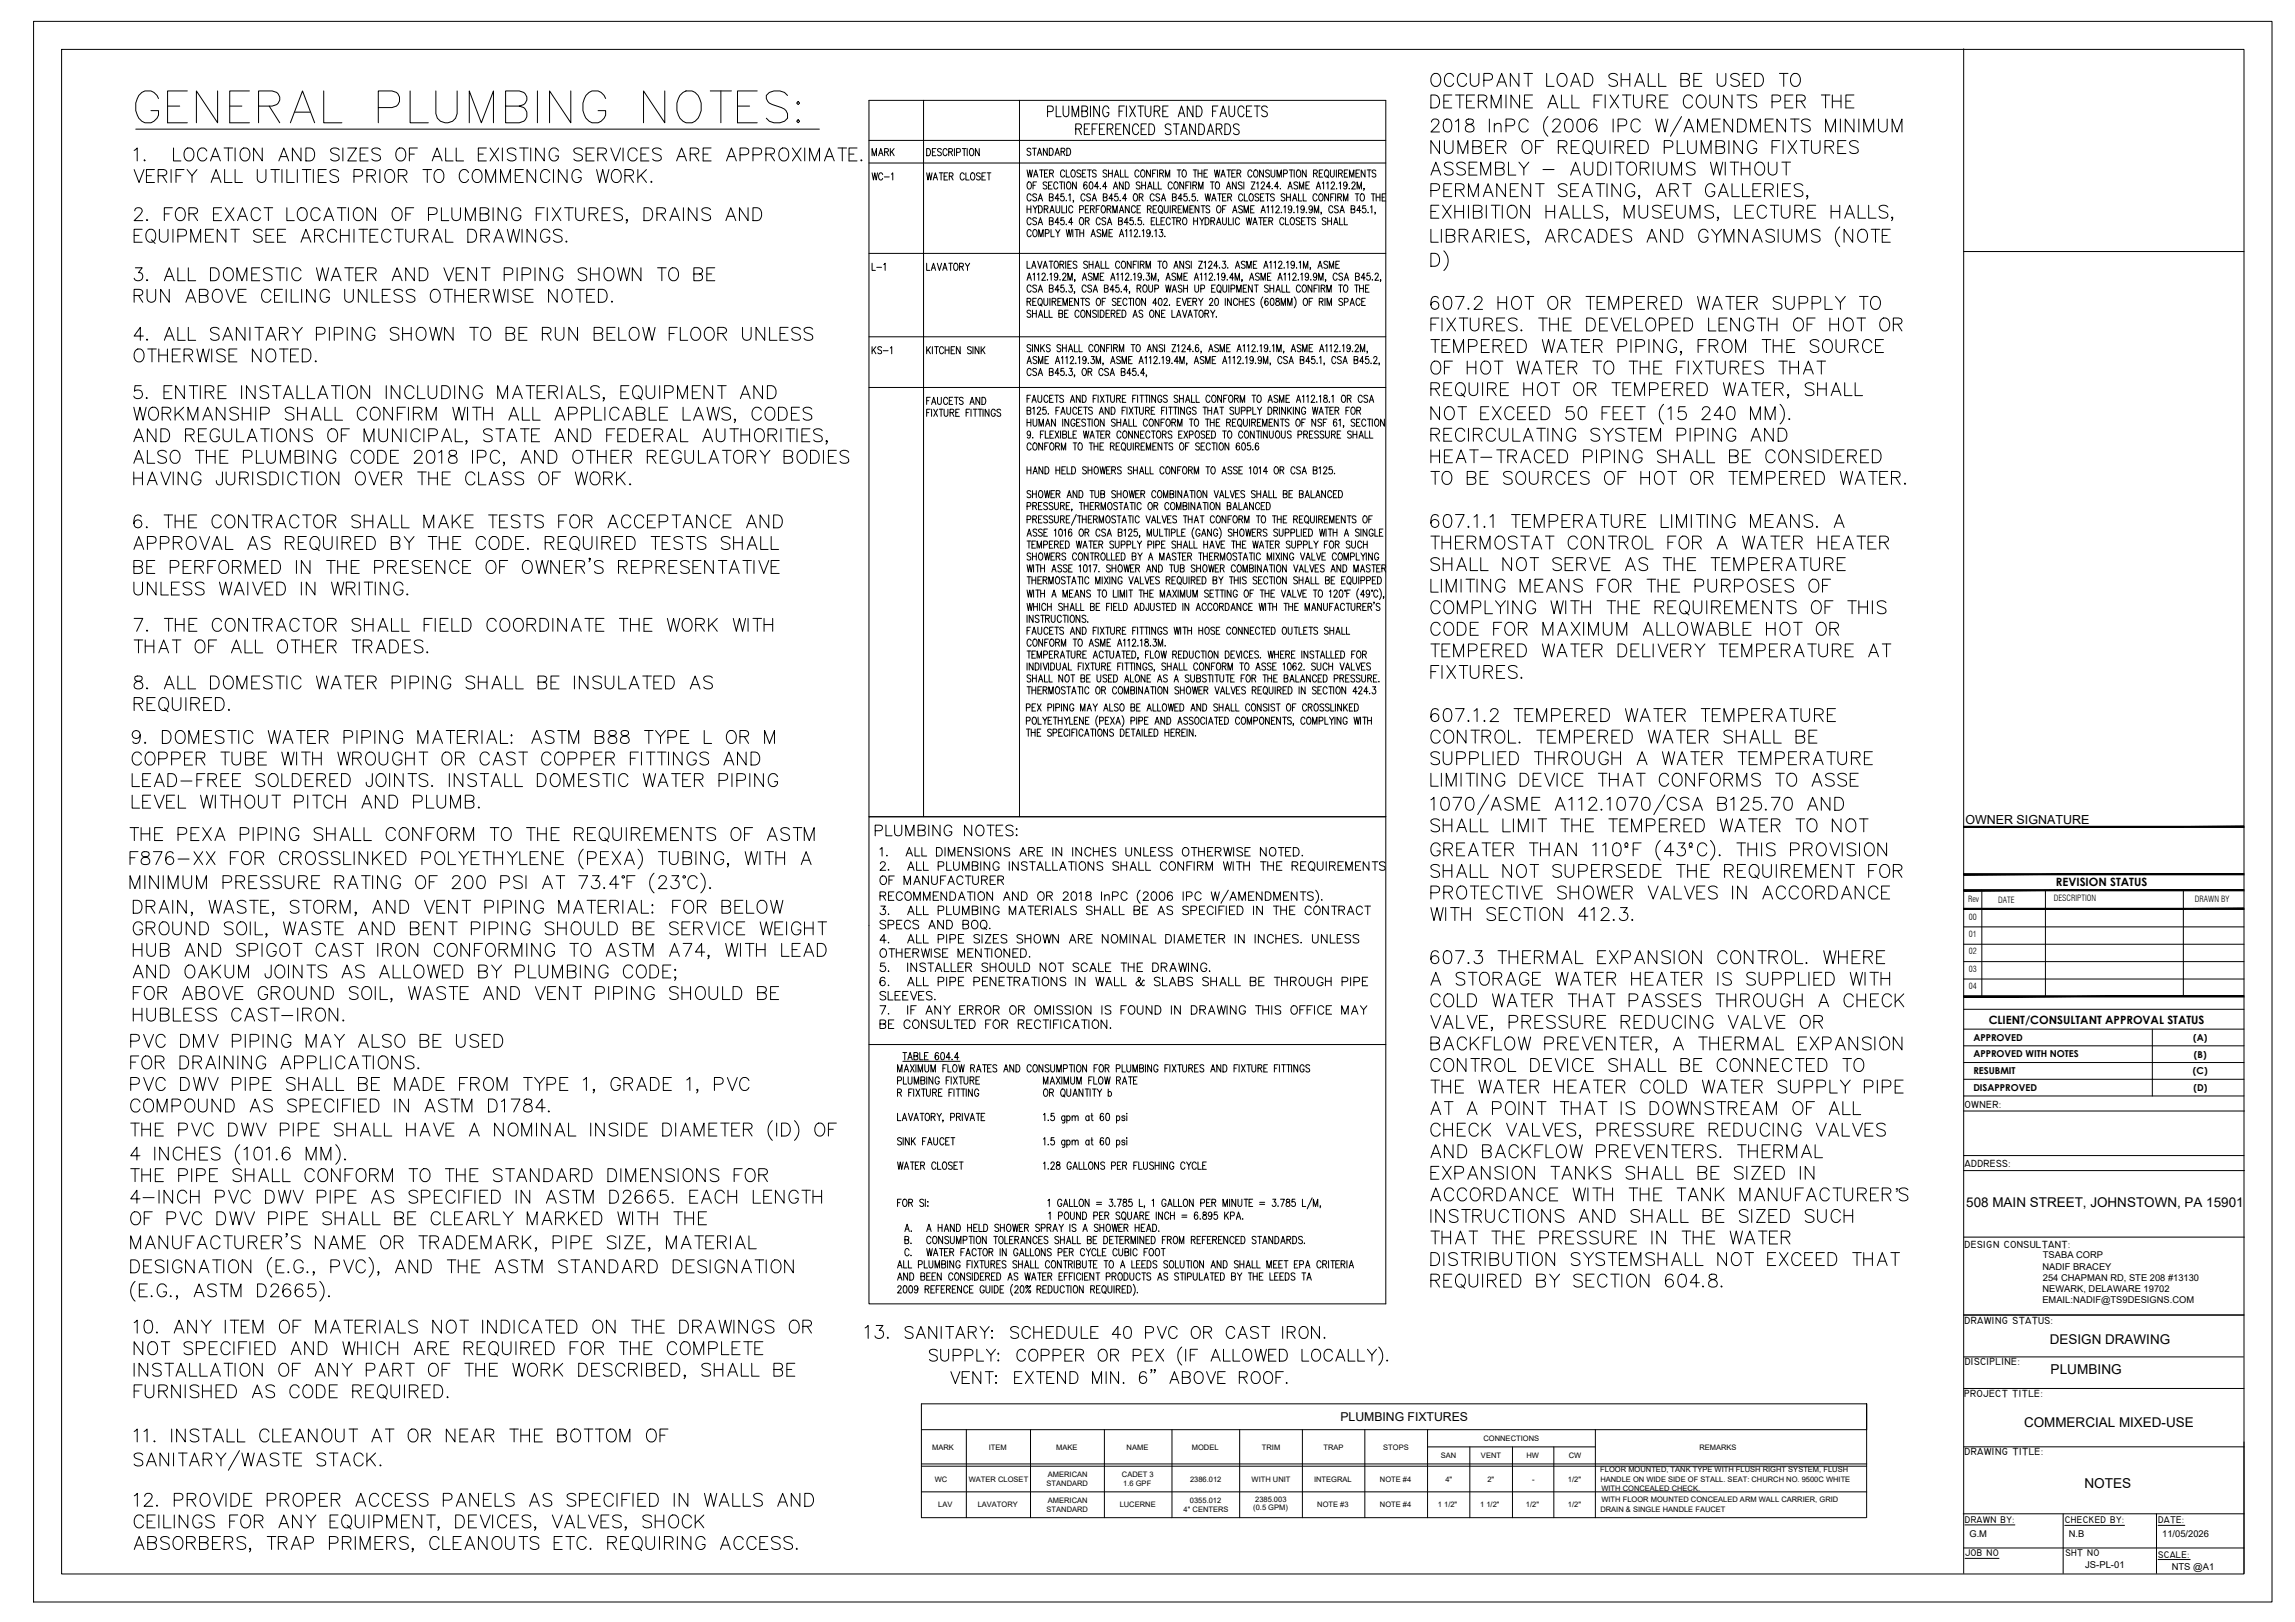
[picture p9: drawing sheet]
<svg xmlns="http://www.w3.org/2000/svg" width="841mm" height="594mm" viewBox="0 0 841 594" stroke-linecap="round" stroke-linejoin="round" font-family="sans-serif">
<defs><g id="words">
<text font-size="20.3" x="49" y="48.7">GENERAL PLUMBING NOTES:</text>
<text font-size="7.5" x="320" y="307.3">PLUMBING NOTES:</text>
<text font-size="6.6" x="694.5" y="439.8">’</text>
<g font-size="6.2">
<text x="375.4" y="58.2">STANDARD</text>
<text x="318.6" y="130.9">KS-1</text>
</g>
<g font-size="5.7">
<text x="318.6" y="58.2">MARK</text>
<text x="318.6" y="67">WC-1</text>
<text x="338.7" y="67">WATER CLOSET</text>
<text x="318.6" y="100.2">L-1</text>
<text x="338.7" y="100.2">LAVATORY</text>
</g>
<g font-size="5">
<text x="751.5" y="503.2">PLUMBING</text>
<text x="763.8" y="545">NOTES</text>
</g>
<g font-size="4.9">
<text x="720.5" y="442.2">508 MAIN STREET, JOHNSTOWN, PA 15901</text>
<text x="751.2" y="492.4">DESIGN DRAWING</text>
<text x="741.7" y="522.7">COMMERCIAL MIXED-USE</text>
</g>
<text font-size="4.6" x="720.2" y="301.6">OWNER SIGNATURE</text>
<text font-size="4.5" x="491.2" y="520.6">PLUMBING FIXTURES</text>
<g font-size="4.2">
<text x="753.4" y="324.5">REVISION STATUS</text>
<text x="728.8" y="374.9">CLIENT/CONSULTANT APPROVAL STATUS</text>
</g>
<g font-size="3.8">
<text x="719.9" y="405.7">OWNER:</text>
<text x="719.9" y="427.5">ADDRESS:</text>
<text x="719.9" y="457">DESIGN CONSULTANT:</text>
<text x="719.9" y="484.9">DRAWING STATUS:</text>
<text x="720" y="500.1">DISCIPLINE:</text>
<text x="719.8" y="511.8">PROJECT TITLE:</text>
<text x="719.9" y="533">DRAWING TITLE:</text>
</g>
<g font-size="3.6">
<text x="720.1" y="557.8">DRAWN BY:</text>
<text x="756.7" y="558">CHECKED BY:</text>
<text x="790.9" y="558">DATE:</text>
<text x="756.9" y="569.8">SHT NO</text>
<text x="720.1" y="570.1">JOB NO</text>
<text x="790.9" y="570.5">SCALE:</text>
</g>
<g font-size="3.5">
<text x="723.1" y="381.2">APPROVED</text>
<text x="803.7" y="381.2">(A)</text>
<text x="723.1" y="387.3">APPROVED WITH NOTES</text>
<text x="804" y="387.4">(B)</text>
<text x="723.1" y="393.4">RESUBMIT</text>
<text x="803.6" y="393.5">(C)</text>
<text x="723.1" y="399.5">DISAPPROVED</text>
<text x="803.8" y="399.6">(D)</text>
<text x="764.1" y="574.5">JS-PL-01</text>
<text x="795.8" y="575">NTS @A1</text>
</g>
<g font-size="3.4">
<text x="748.7" y="460.9">TSABA CORP</text>
<text x="748.5" y="465">NADIF BRACEY</text>
<text x="748.5" y="473.2">NEWARK, DELAWARE 19702</text>
<text x="748.6" y="469.1">254 CHAPMAN RD, STE 208 #13130</text>
<text x="748.5" y="477.3">EMAIL:NADIF@TS9DESIGNS.COM</text>
<text x="721.7" y="563">G.M</text>
<text x="758.2" y="563">N.B</text>
<text x="792.4" y="563">11/05/2026</text>
</g>
<g font-size="3.1">
<text x="721.2" y="330.4">Rev</text>
<text x="732.3" y="330.6">DATE</text>
<text x="752.6" y="330.2">DESCRIPTION</text>
<text x="804.3" y="330.3">DRAWN BY</text>
<text x="721.5" y="336.9">00</text>
<text x="721.5" y="343.1">01</text>
<text x="721.5" y="349.5">02</text>
<text x="721.5" y="355.9">03</text>
<text x="721.5" y="362.2">04</text>
</g>
<g font-size="2.8">
<text x="543.6" y="527.8">CONNECTIONS</text>
<text x="341.6" y="530.9">MARK</text>
<text x="362.3" y="530.9">ITEM</text>
<text x="387" y="530.9">MAKE</text>
<text x="412.9" y="530.9">NAME</text>
<text x="436.7" y="530.9">MODEL</text>
<text x="462.4" y="530.9">TRIM</text>
<text x="485" y="530.9">TRAP</text>
<text x="506.9" y="530.9">STOPS</text>
<text x="622.8" y="530.9">REMARKS</text>
<text x="528" y="534.1">SAN</text>
<text x="542.7" y="534.1">VENT</text>
<text x="559.4" y="534.1">HW</text>
<text x="574.9" y="534.1">CW</text>
<text x="586.5" y="539.2">FLOOR MOUNTED, TANK TYPE WITH FLUSH RIGHT SYSTEM, FLUSH</text>
<text x="342.5" y="542.7">WC</text>
<text x="355" y="542.7">WATER CLOSET</text>
<text x="383.5" y="544.4">STANDARD</text>
<text x="384" y="541.1">AMERICAN</text>
<text x="411.1" y="541.1">CADET 3</text>
<text x="411.6" y="544.4">1.6 GPF</text>
<text x="436.1" y="542.7">2386.012</text>
<text x="458.6" y="542.7">WITH UNIT</text>
<text x="481.5" y="542.7">INTEGRAL</text>
<text x="505.7" y="542.7">NOTE #4</text>
<text x="529.7" y="542.7">4&quot;</text>
<text x="545" y="542.7">2&quot;</text>
<text x="561.4" y="542.7">-</text>
<text x="574.6" y="542.7">1/2&quot;</text>
<text x="586.5" y="542.7">HANDLE ON WIDE SIDE OF STALL. SEAT: CHURCH NO. 9500C WHITE</text>
<text x="384" y="550.5">AMERICAN</text>
<text x="436.1" y="550.5">0355.012</text>
<text x="460" y="550.2">2385.003</text>
<text x="586.9" y="546">WITH CONCEALED CHECK.</text>
<text x="586.9" y="550.3">WITH FLOOR MOUNTED CONCEALED ARM WALL CARRIER, GRID</text>
<text x="343.8" y="552.1">LAV</text>
<text x="358.3" y="552.1">LAVATORY</text>
<text x="383.5" y="553.8">STANDARD</text>
<text x="410.3" y="552.1">LUCERNE</text>
<text x="433.8" y="553.8">4&quot; CENTERS</text>
<text x="459.3" y="553.2">(0.5 GPM)</text>
<text x="482.7" y="552.1">NOTE #3</text>
<text x="505.7" y="552.1">NOTE #4</text>
<text x="526.9" y="552.1">1 1/2&quot;</text>
<text x="542.4" y="552.1">1 1/2&quot;</text>
<text x="559.2" y="552.1">1/2&quot;</text>
<text x="574.6" y="552.1">1/2&quot;</text>
<text x="586.5" y="553.8">DRAIN &amp; SINGLE HANDLE FAUCET</text>
</g>
</g></defs>
<!-- layer: E-TEXT -->
<g fill="none" stroke="#000" stroke-width=".37">
<path d="M524.4 34.8h1.5a2.53 2.53 0 0 1 1.7 2.4 2.53 2.53 0 0 1-1.7 2.3h-1.5zM524.8 27.6a1.74 1.74 0 0 1 2-.6 1.74 1.74 0 0 1 1.2 1.7 2.07 2.07 0 0 1-.5 2.3 2.07 2.07 0 0 1-2.2 .4 2.96 2.96 0 0 1-.5-3.8zM529.1 37.1h1.8M532 34.8h-2.9v4.7h2.9M532.7 28a1.74 1.74 0 0 0-2-1.1 1.74 1.74 0 0 0-1.4 1.8 2.08 2.08 0 0 0 .5 2.2 2.08 2.08 0 0 0 2.2 .5l.7-.9M533.4 34.8h3.1M535 34.8v4.7M537.4 28a1.74 1.74 0 0 0-1.9-1.1 1.74 1.74 0 0 0-1.4 1.8 2.07 2.07 0 0 0 .4 2.3 2.07 2.07 0 0 0 2.3 .4l.6-.9M537.4 37.1h1.8M538.8 26.9v3.4a1.59 1.59 0 0 0 1.6 1.4 1.59 1.59 0 0 0 1.6-1.4v-3.4M540.4 34.8h-3v4.7h3M541.7 37.1l2.7-.3a1.07 1.07 0 0 0 0-1.8l-2.7-.2v4.7"/>
<path d="M543.3 37.1l1.6 2.4M543.8 29.4h2a1.24 1.24 0 0 0 1.2-1.3 1.24 1.24 0 0 0-1.2-1.2h-2v4.7M546.5 39.5v-4.7l1.8 4.7 1.8-4.7v4.7M548.5 31.6l1.8-4.7 1.8 4.7M549.2 30h2.2M551.9 34.8v4.7M556.6 26.9v4.7l-3.1-4.7v4.7M556.9 34.8v4.7l-3.2-4.7v4.7M558.4 26.9h3.2M558.7 37.1h1.8M560 26.9v4.7M561.6 34.8h-2.9v4.7h2.9"/>
<path d="M566.8 26.9v4.7h2.7M567.2 39.5l1.9-4.7 1.8 4.7M567.9 37.9h2.3M571.1 27.6a1.76 1.76 0 0 1 2-.6 1.76 1.76 0 0 1 1.1 1.7 2.08 2.08 0 0 1-.4 2.2 2.08 2.08 0 0 1-2.3 .5 2.93 2.93 0 0 1-.4-3.8zM572.2 34.8v4.7h2.7M575.6 31.6l1.8-4.7 1.8 4.7M576 34.8v4.7h2.7M576.3 30h2.2M580.5 26.9h1.6a2.54 2.54 0 0 1 1.7 2.4 2.54 2.54 0 0 1-1.7 2.3h-1.6zM584.2 37.1h1.8M587.1 34.8h-2.9v4.7M588.2 34.8v4.7"/>
<path d="M590 34.8l3.2 4.7M592.7 27.6a2.07 2.07 0 0 0-3.1 0 1.17 1.17 0 0 0 .9 1.3l1.3 .5a1.17 1.17 0 0 1 .9 .8 1.17 1.17 0 0 1-.4 1.2 2.16 2.16 0 0 1-2.7-.4M593.2 34.8l-3.2 4.7M594.1 26.9v4.7M594.1 29.2h3.1M594.5 34.8h3.2M596.1 34.8v4.7M597.2 26.9v4.7M598.6 34.8v3.4a1.59 1.59 0 0 0 1.6 1.3 1.59 1.59 0 0 0 1.6-1.3v-3.4M599 31.6l1.9-4.7 1.8 4.7M599.7 30h2.3M603.6 37.1l2.7-.3a1.1 1.1 0 0 0 0-1.8l-2.7-.2v4.7"/>
<path d="M604 26.9v4.7h2.7M605.1 37.1l1.6 2.4M607.9 26.9v4.7h2.7M608.3 37.1h1.8M611.2 34.8h-2.9v4.7h2.9M616 29.2l2.7-.3a1.1 1.1 0 0 0 0-1.8l-2.7-.2v4.7l2.7-.2a1.25 1.25 0 0 0 .4-1.4 1.25 1.25 0 0 0-1.1-.8M620.3 35.9a1.73 1.73 0 0 0-2-1.1 1.73 1.73 0 0 0-1.4 1.8 2.06 2.06 0 0 0 .4 2.3 2.06 2.06 0 0 0 2.3 .4l.7-.9M620.7 29.2h1.8M622.1 35.5a1.75 1.75 0 0 1 2-.6 1.75 1.75 0 0 1 1.1 1.7 2.06 2.06 0 0 1-.4 2.3 2.06 2.06 0 0 1-2.3 .4 2.89 2.89 0 0 1-.4-3.8zM623.6 26.9h-2.9v4.7h2.9M626.6 34.8v3.4a1.59 1.59 0 0 0 1.6 1.3 1.59 1.59 0 0 0 1.5-1.3v-3.4M629.3 26.9v3.4a1.59 1.59 0 0 0 1.6 1.4 1.59 1.59 0 0 0 1.5-1.4v-3.4"/>
<path d="M634.7 34.8v4.7l-3.1-4.7v4.7M636.5 34.8h3.2M637.4 27.6a2.1 2.1 0 0 0-3.2 0 1.21 1.21 0 0 0 1 1.3l1.3 .5a1.16 1.16 0 0 1 .9 .8 1.16 1.16 0 0 1-.4 1.2 2.18 2.18 0 0 1-2.8-.4M638.1 34.8v4.7M638.8 29.2h1.8M641.7 26.9h-2.9v4.7h2.9M643.1 26.9h1.5a2.54 2.54 0 0 1 1.7 2.4 2.54 2.54 0 0 1-1.7 2.3h-1.5zM643.7 35.5a2.07 2.07 0 0 0-3.1 0 1.21 1.21 0 0 0 .9 1.3l1.3 .5a1.16 1.16 0 0 1 .9 .8 1.16 1.16 0 0 1-.4 1.2 2.16 2.16 0 0 1-2.7-.4M649.4 37.3h2a1.24 1.24 0 0 0 1.2-1.3 1.24 1.24 0 0 0-1.2-1.2h-2v4.7M652.1 26.9h3.1M653.7 26.9v4.7M654.1 37.1h1.8"/>
<path d="M656.6 27.6a1.74 1.74 0 0 1 2-.6 1.74 1.74 0 0 1 1.2 1.7 2.07 2.07 0 0 1-.5 2.3 2.07 2.07 0 0 1-2.3 .4 2.96 2.96 0 0 1-.4-3.8zM657 34.8h-2.9v4.7h2.9M658.4 37.1l2.7-.3a1.1 1.1 0 0 0 0-1.8l-2.7-.2v4.7M660 37.1l1.6 2.4M667.4 34.8h3.2M669 34.8v4.7M671.5 37.1h3.2M671.5 34.8v4.7M674.7 34.8v4.7M676.5 37.1h1.8M679.4 34.8h-2.9v4.7h2.9M49.2 55.1l1.1-.9v4.7"/>
<path d="M49.7 47.3h250.6M53 58.5l-.2 .2 .2 .2 .2-.2M63.6 54.2v4.7h2.7M68.3 54.4a1.8 1.8 0 0 1 2.7 1.6 2.07 2.07 0 0 1-.4 2.3 2.07 2.07 0 0 1-2.3 .4 2.92 2.92 0 0 1 0-4.3zM75.8 55.3a1.74 1.74 0 0 0-2-1.1 1.74 1.74 0 0 0-1.4 1.8 2.08 2.08 0 0 0 .5 2.3 2.08 2.08 0 0 0 2.2 .4l.7-.9M77.1 58.9l1.8-4.7 1.9 4.7M77.8 57.4h2.3M83.7 54.2v4.7M86.2 54.2v4.7M88.9 54.4a1.8 1.8 0 0 1 2.7 1.6 2.07 2.07 0 0 1-.5 2.3 2.07 2.07 0 0 1-2.2 .4 2.92 2.92 0 0 1 0-4.3zM96.1 54.2v4.7l-3.2-4.7v4.7M102.2 58.9l1.8-4.7 1.8 4.7"/>
<path d="M102.9 57.4h2.2M110.3 54.2v4.7l-3.1-4.7v4.7M112.1 54.2h1.6a2.53 2.53 0 0 1 1.6 2.4 2.53 2.53 0 0 1-1.6 2.3h-1.6zM124.3 54.9a2.07 2.07 0 0 0-3.2 0 1.25 1.25 0 0 0 1 1.3l1.3 .5a1.16 1.16 0 0 1 .9 .9 1.16 1.16 0 0 1-.4 1.1 2.16 2.16 0 0 1-2.8-.4M125.7 54.2v4.7M127.5 54.2h3.1l-3.1 4.7h3.1M132 56.4h1.8M134.9 54.2h-2.9v4.7h2.9M139.4 54.9a2.07 2.07 0 0 0-3.1 0 1.25 1.25 0 0 0 .9 1.3l1.3 .5a1.15 1.15 0 0 1 .9 .9 1.15 1.15 0 0 1-.4 1.1 2.16 2.16 0 0 1-2.7-.4M145.5 54.9a1.76 1.76 0 0 1 2-.6 1.76 1.76 0 0 1 1.2 1.7 2.08 2.08 0 0 1-.5 2.3 2.08 2.08 0 0 1-2.2 .4 2.94 2.94 0 0 1-.5-3.8zM150 56.4h1.8M153 54.2h-3v4.7"/>
<path d="M158.4 58.9l1.8-4.7 1.8 4.7M159.1 57.4h2.2M163.3 54.2v4.7h2.7M167.2 54.2v4.7h2.7M175.3 56.4h1.8M178.2 54.2h-2.9v4.7h2.9M179.6 54.2l3.1 4.7M182.7 54.2l-3.1 4.7M184.1 54.2v4.7M189.1 54.9a2.08 2.08 0 0 0-3.2 0 1.21 1.21 0 0 0 .9 1.3l1.4 .5a1.15 1.15 0 0 1 .8 .9 1.15 1.15 0 0 1-.4 1.1 2.14 2.14 0 0 1-2.7-.4M192 54.2v4.7M194.5 54.2v4.7"/>
<path d="M199.4 54.2v4.7l-3.1-4.7v4.7M204.6 55.3a1.74 1.74 0 0 0-2-1.1 1.74 1.74 0 0 0-1.4 1.8 2.08 2.08 0 0 0 .5 2.3 2.08 2.08 0 0 0 2.2 .4l.7-.9v-.7h-1.1M213.4 54.9a2.07 2.07 0 0 0-3.1 0 1.25 1.25 0 0 0 .9 1.3l1.3 .5a1.16 1.16 0 0 1 .9 .9 1.16 1.16 0 0 1-.4 1.1 2.16 2.16 0 0 1-2.7-.4M214.8 56.4h1.8M217.7 54.2h-2.9v4.7h2.9M219.1 56.4l2.7-.2a1.12 1.12 0 0 0 0-1.8l-2.7-.2v4.7M220.6 56.4l1.6 2.5M223.8 54.2l1.8 4.7 1.8-4.7M228.3 54.2v4.7M233.5 55.3a1.74 1.74 0 0 0-2-1.1 1.74 1.74 0 0 0-1.4 1.8 2.07 2.07 0 0 0 .5 2.3 2.07 2.07 0 0 0 2.2 .4l.7-.9M234.9 56.4h1.8M237.8 54.2h-2.9v4.7h2.9"/>
<path d="M242.3 54.9a2.1 2.1 0 0 0-3.2 0 1.25 1.25 0 0 0 1 1.3l1.3 .5a1.15 1.15 0 0 1 .9 .9 1.15 1.15 0 0 1-.4 1.1 2.18 2.18 0 0 1-2.8-.4M248 58.9l1.8-4.7 1.8 4.7M248.6 57.4h2.3M252.9 56.4l2.7-.2a1.12 1.12 0 0 0 0-1.8l-2.7-.2v4.7M254.5 56.4l1.6 2.5M257.7 56.4h1.8M260.6 54.2h-2.9v4.7h2.9M266.2 58.9l1.8-4.7 1.8 4.7M266.9 57.4h2.3M271.2 56.7h2a1.24 1.24 0 0 0 1.2-1.3 1.24 1.24 0 0 0-1.2-1.2h-2v4.7M275.9 56.7l2.7-.3a1.25 1.25 0 0 0 .5-1.3 1.25 1.25 0 0 0-1.1-.9h-2.1v4.7M280.7 56.4l2.7-.2a1.12 1.12 0 0 0 0-1.8l-2.7-.2v4.7"/>
<path d="M282.3 56.4l1.5 2.5M285.9 54.9a1.74 1.74 0 0 1 2-.6 1.74 1.74 0 0 1 1.1 1.7 2.06 2.06 0 0 1-.4 2.3 2.06 2.06 0 0 1-2.3 .4 2.94 2.94 0 0 1-.4-3.8zM290.4 54.2l3.1 4.7M293.5 54.2l-3.1 4.7M294.9 54.2v4.7M296.7 58.9v-4.7l1.8 4.7 1.8-4.7v4.7M302.1 58.9l1.8-4.7 1.8 4.7M302.8 57.4h2.2M307.1 54.2h3.1M308.7 54.2v4.7M311.1 56.4h1.9M314.1 54.2h-3v4.7h3"/>
<path d="M315.6 58.5l-.2 .2 .2 .2 .3-.2M524.6 44.7l.4-.9 1.4-.2a1.15 1.15 0 0 1 .7 1.8l-2.7 2.9h3.1M527.5 51.5v4.7l-3.1-4.7v4.7M529.3 51.5v3.4a1.59 1.59 0 0 0 1.6 1.3 1.59 1.59 0 0 0 1.6-1.3v-3.4M529.6 43.8a1.51 1.51 0 0 1 2.2 .7 3.9 3.9 0 0 1-.4 3.6 1.51 1.51 0 0 1-2.3-.7 3.9 3.9 0 0 1 .5-3.6zM533.4 44.5l1.1-.9v4.7M534.3 56.2v-4.7l1.8 4.7 1.8-4.7v4.7M537.4 43.8a.94 .94 0 0 0 .5 1.6 1.98 1.98 0 0 1 2.3 2 1.64 1.64 0 0 1-1.9 1 1.64 1.64 0 0 1-1.3-1.6 2.22 2.22 0 0 1 2.2-1.4 .96 .96 0 0 0 .5-1.6l-.7-.2zM539.7 53.8l2.7-.3a1.1 1.1 0 0 0 0-1.8l-2.7-.2v4.7h2a1.24 1.24 0 0 0 1.2-1.2 1.24 1.24 0 0 0-1.2-1.2M541.3 59.4h-2.9v4.7h2.9M544.4 53.8h1.9M545.8 43.6v4.7"/>
<path d="M547.4 51.5h-3v4.7h3M547.6 46.1l1.1-.9 1.2 .2 .2 2.9M547.6 45.2v3.1M548.7 53.8l2.7-.3a1.1 1.1 0 0 0 0-1.8l-2.7-.2v4.7M550.3 53.8l1.6 2.4M551.9 46.1h2a1.24 1.24 0 0 0 1.2-1.3 1.24 1.24 0 0 0-1.2-1.2h-2v4.7M552.8 59.4v4.7h2.7M556.6 59.4l1.8 2.3 1.8-2.3M558.2 52.2a1.74 1.74 0 0 1 2-.7 1.74 1.74 0 0 1 1.2 1.8 2.07 2.07 0 0 1-.5 2.3 2.07 2.07 0 0 1-2.2 .4 2.89 2.89 0 0 1-.5-3.8zM560 44.7a1.74 1.74 0 0 0-2-1.1 1.74 1.74 0 0 0-1.4 1.8 2.07 2.07 0 0 0 .5 2.3 2.07 2.07 0 0 0 2.2 .4l.7-.9M562.7 53.8h1.8M565.7 51.5h-3v4.7"/>
<path d="M567.2 42.7a4.9 4.9 0 0 0 0 7.2M569.1 44.7l.4-.9 1.4-.2a1.15 1.15 0 0 1 .6 1.8l-2.7 2.9h3.2M571.1 53.8l2.7-.3a1.07 1.07 0 0 0 0-1.8l-2.7-.2v4.7M572.7 53.8l1.5 2.4M574 43.8a1.54 1.54 0 0 1 2.3 .7 4 4 0 0 1-.5 3.6 1.51 1.51 0 0 1-2.2-.7 3.9 3.9 0 0 1 .4-3.6zM575.8 53.8h1.8M578.5 43.8a1.53 1.53 0 0 1 2.3 .7 3.9 3.9 0 0 1-.5 3.6 1.53 1.53 0 0 1-2.2-.7 3.9 3.9 0 0 1 .4-3.6zM578.7 51.5h-2.9v4.7h2.9M580.5 52.2a1.74 1.74 0 0 1 2-.7 1.74 1.74 0 0 1 1.2 1.8 2.06 2.06 0 0 1-.4 2.2 2.06 2.06 0 0 1-2.3 .5 2.93 2.93 0 0 1-.5-3.8zM580.5 59.4v3.4a1.59 1.59 0 0 0 1.6 1.3 1.59 1.59 0 0 0 1.6-1.3v-3.4M582.1 55.3l1.4 1.4M585.1 44.3a1.38 1.38 0 0 0-2.1-.5 3.6 3.6 0 0 0 0 4.3 1.48 1.48 0 0 0 2.2-.7 1.48 1.48 0 0 0-1-2 1.48 1.48 0 0 0-1.9 1.4"/>
<path d="M585.1 51.5v3.4a1.6 1.6 0 0 0 1.5 1.3 1.6 1.6 0 0 0 1.6-1.3v-3.4M585.5 59.4h1.6a2.53 2.53 0 0 1 1.6 2.4 2.53 2.53 0 0 1-1.6 2.3h-1.6zM590 51.5v4.7M590.3 59.4v4.7M591.1 43.6v4.7M591.8 53.8l2.7-.3a1.1 1.1 0 0 0 0-1.8l-2.7-.2v4.7M592.1 59.4h3.1M593 46.1h2a1.24 1.24 0 0 0 1.2-1.3 1.24 1.24 0 0 0-1.2-1.2h-2v4.7M593.4 53.8l1.6 2.4M593.6 59.4v4.7M596.6 53.8h1.8M599.5 51.5h-2.9v4.7h2.9"/>
<path d="M600.9 51.5h1.5a2.53 2.53 0 0 1 1.7 2.4 2.53 2.53 0 0 1-1.7 2.3h-1.5zM601.1 44.7a1.74 1.74 0 0 0-2-1.1 1.74 1.74 0 0 0-1.4 1.8 2.08 2.08 0 0 0 .4 2.2 2.08 2.08 0 0 0 2.3 .5l.7-.9M605.8 59.4v4.7M606.7 43.6l1.2 4.7 1.1-4.7 1.1 4.7 1.1-4.7M607.6 59.4v3.4a1.6 1.6 0 0 0 1.6 1.3 1.6 1.6 0 0 0 1.6-1.3v-3.4M609.9 54h2a1.24 1.24 0 0 0 1.2-1.3 1.24 1.24 0 0 0-1.2-1.2h-2v4.7M614.6 51.5v4.7h2.7M616.2 42.7l-4.1 7.2M617.1 48.3l1.8-4.7 1.8 4.7M617.8 46.8h2.2M618.5 51.5v3.4a1.59 1.59 0 0 0 1.5 1.3 1.59 1.59 0 0 0 1.6-1.3v-3.4M622.1 48.3v-4.7l1.8 4.7 1.8-4.7v4.7"/>
<path d="M623.4 56.2v-4.7l1.8 4.7 1.8-4.7v4.7M626.8 59.4l1.1 4.7 1.2-4.7 1.1 4.7 1.1-4.7M627.5 45.9h1.8M628.8 53.8l2.8-.3a1.1 1.1 0 0 0 0-1.8l-2.8-.2v4.7h2.1a1.24 1.24 0 0 0 1.1-1.2 1.24 1.24 0 0 0-1.1-1.2M630.4 43.6h-2.9v4.7h2.9M632.2 59.4v4.7M633.6 51.5v4.7M634 59.4h3.2M634.9 43.6v4.7l-3.1-4.7v4.7M635.6 59.4v4.7M636.7 43.6h1.6a2.53 2.53 0 0 1 1.7 2.4 2.53 2.53 0 0 1-1.7 2.3h-1.6zM638.1 59.4v4.7"/>
<path d="M638.5 51.5v4.7l-3.1-4.7v4.7M641.3 59.4v4.7M641.5 48.3v-4.7l1.8 4.7 1.8-4.7v4.7M643.7 52.6a1.74 1.74 0 0 0-2-1.1 1.74 1.74 0 0 0-1.4 1.8 2.08 2.08 0 0 0 .5 2.2 2.08 2.08 0 0 0 2.3 .5l.6-.9v-.7h-1.1M646.9 45.9h1.8M648 59.4v3.4a1.59 1.59 0 0 0 1.6 1.3 1.59 1.59 0 0 0 1.6-1.3v-3.4M649.4 53.8h1.8M649.8 43.6h-2.9v4.7h2.9M652.3 51.5h-2.9v4.7M653 59.4h3.2M653.4 51.5v4.7M654.3 43.6v4.7l-3.1-4.7v4.7"/>
<path d="M654.6 59.4v4.7M655.2 51.5l3.2 4.7M656.2 43.6h3.1M657.7 43.6v4.7M658.4 51.5l-3.2 4.7M659.8 51.5h3.1M661.3 51.5v4.7M663.4 44.3a2.1 2.1 0 0 0-3.2 0 1.21 1.21 0 0 0 .9 1.3l1.4 .5a1.16 1.16 0 0 1 .8 .9 1.16 1.16 0 0 1-.4 1.1 2.18 2.18 0 0 1-2.7-.4M663.8 51.5v3.4a1.59 1.59 0 0 0 1.6 1.3 1.59 1.59 0 0 0 1.6-1.3v-3.4M668.8 53.8h2a1.19 1.19 0 0 0 1.1-1.4l-.4-.7-.7-.2h-2v4.7M669 48.3v-4.7l1.8 4.7 1.8-4.7v4.7M670.4 53.8l1.5 2.4"/>
<path d="M673.5 53.8h1.8M674.4 43.6v4.7M676.5 51.5h-3v4.7h3M679.4 43.6v4.7l-3.2-4.7v4.7M681 52.2a2.07 2.07 0 0 0-3.2 0 1.21 1.21 0 0 0 .9 1.3l1.4 .5a1.16 1.16 0 0 1 .8 .8 1.16 1.16 0 0 1-.4 1.2 2.16 2.16 0 0 1-2.7-.4M681.2 43.6v4.7M683 48.3v-4.7l1.8 4.7 1.8-4.7v4.7M688.4 43.6v3.4a1.59 1.59 0 0 0 1.6 1.4 1.59 1.59 0 0 0 1.6-1.4v-3.4M693.4 48.3v-4.7l1.8 4.7 1.8-4.7v4.7M49.2 62.1l1.8 4.7 1.8-4.7M49.4 77.2l.4-.9 1.4-.2a1.15 1.15 0 0 1 .7 1.8l-2.7 2.9h3.1M53.7 64.4h1.8"/>
<path d="M56.6 62.1h-2.9v4.7h2.9M58 64.4l2.7-.3a1.1 1.1 0 0 0 0-1.8l-2.7-.2v4.7M59.5 64.4l1.6 2.4M60.2 78.3h1.8M62.7 62.1v4.7M63.1 76.1h-2.9v4.7M64.5 64.4h1.8M65.2 76.3a2.18 2.18 0 0 1 2.5 .8 2.18 2.18 0 0 1 0 2.6 1.74 1.74 0 0 1-2 1.1 1.74 1.74 0 0 1-1.4-1.8 2.92 2.92 0 0 1 .9-2.7zM67.4 62.1h-2.9v4.7M68.6 62.1l1.8 2.3 1.8-2.3M69.2 78.3l2.8-.2a1.12 1.12 0 0 0 0-1.8l-2.8-.2v4.7M70.4 64.4v2.4"/>
<path d="M70.8 78.3l1.6 2.5M77.4 66.8l1.8-4.7 1.8 4.7M78 65.2h2.3M78.3 78.3h1.8M81.2 76.1h-2.9v4.7h2.9M82.3 62.1v4.7h2.7M82.6 76.1l3.1 4.7M85.7 76.1l-3.1 4.7M86.2 62.1v4.7h2.7M87.7 79.2h2.3M94.3 62.1v3.4a1.6 1.6 0 0 0 1.6 1.4 1.6 1.6 0 0 0 1.6-1.4v-3.4M95.4 77.2a1.74 1.74 0 0 0-2-1.1 1.74 1.74 0 0 0-1.4 1.8 2.07 2.07 0 0 0 .5 2.3 2.07 2.07 0 0 0 2.2 .4l.7-.9"/>
<path d="M96.8 76.1h3.1M98.3 76.1v4.7M99.3 62.1h3.1M100.8 62.1v4.7M103.3 62.1v4.7M105.1 62.1v4.7h2.7M105.1 76.1v4.7h2.7M109 62.1v4.7M109.9 76.3a2.19 2.19 0 0 1 2.5 .8 2.19 2.19 0 0 1-.1 2.6 1.74 1.74 0 0 1-1.9 1.1 1.74 1.74 0 0 1-1.4-1.8 2.92 2.92 0 0 1 .9-2.7zM110.8 62.1h3.1M112.3 62.1v4.7M114.8 62.1v4.7"/>
<path d="M116.6 64.4h1.8M117.3 77.2a1.74 1.74 0 0 0-2-1.1 1.74 1.74 0 0 0-1.4 1.8 2.07 2.07 0 0 0 .5 2.3 2.07 2.07 0 0 0 2.2 .4l.7-.9M119.3 79.2h2.3M119.6 62.1h-3v4.7h3M123.6 76.1h3.2M124.1 62.8a2.07 2.07 0 0 0-3.2 0 1.21 1.21 0 0 0 .9 1.3l1.4 .5a1.16 1.16 0 0 1 .8 .8 1.16 1.16 0 0 1-.4 1.2 2.18 2.18 0 0 1-2.7-.4M125.2 76.1v4.7M127.7 76.1v4.7M129.7 64.6h2a1.24 1.24 0 0 0 1.2-1.3 1.24 1.24 0 0 0-1.2-1.2h-2v4.7M130.4 76.3a2.18 2.18 0 0 1 2.5 .8 2.18 2.18 0 0 1 0 2.6 1.74 1.74 0 0 1-2 1.1 1.74 1.74 0 0 1-1.4-1.8 2.92 2.92 0 0 1 .9-2.7zM134.5 64.4l2.7-.3a1.1 1.1 0 0 0 0-1.8l-2.7-.2v4.7M136 64.4l1.6 2.4"/>
<path d="M137.6 76.1v4.7l-3.1-4.7v4.7M139.2 62.1v4.7M141.4 62.8a1.76 1.76 0 0 1 2-.6 1.76 1.76 0 0 1 1.2 1.7 2.08 2.08 0 0 1-.4 2.2 2.08 2.08 0 0 1-2.3 .5 2.93 2.93 0 0 1-.5-3.8zM144.2 76.8a1.76 1.76 0 0 1 2-.7 1.76 1.76 0 0 1 1.1 1.8 2.08 2.08 0 0 1-.4 2.2 2.08 2.08 0 0 1-2.3 .5 2.94 2.94 0 0 1-.4-3.8zM146 64.4l2.7-.3a1.1 1.1 0 0 0 0-1.8l-2.7-.2v4.7M147.5 64.4l1.6 2.4M148.7 78.3h1.8M151.6 76.1h-2.9v4.7M155 62.1h3.1M156.6 62.1v4.7M157 78.6l2.7-.3a1.25 1.25 0 0 0 .5-1.3 1.25 1.25 0 0 0-1.1-.9h-2.1v4.7M159.5 62.8a1.74 1.74 0 0 1 2-.7 1.74 1.74 0 0 1 1.2 1.8 2.06 2.06 0 0 1-.5 2.3 2.06 2.06 0 0 1-2.2 .4 2.93 2.93 0 0 1-.5-3.8z"/>
<path d="M161.8 76.1v4.7h2.7M165.6 76.1v3.4a1.6 1.6 0 0 0 1.6 1.3 1.6 1.6 0 0 0 1.5-1.3v-3.4M171.7 63.2a1.74 1.74 0 0 0-2-1.1 1.74 1.74 0 0 0-1.4 1.8 2.07 2.07 0 0 0 .4 2.3 2.07 2.07 0 0 0 2.3 .4l.7-.9M173.5 62.8a1.74 1.74 0 0 1 2-.6 1.74 1.74 0 0 1 1.1 1.7 2.06 2.06 0 0 1-.4 2.3 2.06 2.06 0 0 1-2.2 .4 2.93 2.93 0 0 1-.5-3.8zM176 78.3l2.7-.2a1.09 1.09 0 0 0 0-1.8l-2.7-.2v4.7h2a1.24 1.24 0 0 0 1.2-1.2 1.24 1.24 0 0 0-1.2-1.3M178 66.8v-4.7l1.8 4.7 1.8-4.7v4.7M180.7 76.1v4.7M183.4 66.8v-4.7l1.8 4.7 1.8-4.7v4.7M185.7 76.1v4.7l-3.2-4.7v4.7M188.8 64.4h1.8M190.9 77.2a1.74 1.74 0 0 0-2-1.1 1.74 1.74 0 0 0-1.4 1.8 2.07 2.07 0 0 0 .4 2.3 2.07 2.07 0 0 0 2.3 .4l.7-.9v-.7h-1.2M191.8 62.1h-3v4.7h3"/>
<path d="M196.3 62.1v4.7l-3.2-4.7v4.7M196.5 78.3h1.8M199.4 76.1h-2.9v4.7M200.6 76.1v4.7M201.5 63.2a1.74 1.74 0 0 0-2-1.1 1.74 1.74 0 0 0-1.4 1.8 2.08 2.08 0 0 0 .4 2.2 2.08 2.08 0 0 0 2.3 .5l.7-.9M202.4 76.1l3.1 4.7M202.8 62.1v4.7M205.5 76.1l-3.1 4.7M206.9 76.1h3.1M207.8 62.1v4.7l-3.2-4.7v4.7M208.5 76.1v4.7M211 76.1v3.4a1.6 1.6 0 0 0 1.5 1.3 1.6 1.6 0 0 0 1.6-1.3v-3.4"/>
<path d="M213 63.2a1.74 1.74 0 0 0-2-1.1 1.74 1.74 0 0 0-1.4 1.8 2.07 2.07 0 0 0 .4 2.3 2.07 2.07 0 0 0 2.3 .4l.7-.9v-.7h-1.1M215.9 78.3l2.7-.2a1.09 1.09 0 0 0 0-1.8l-2.7-.2v4.7M217.5 78.3l1.6 2.5M218.6 62.1l1.2 4.7 1.1-4.7 1.1 4.7 1.1-4.7M220.6 78.3h1.9M223.6 76.1h-3v4.7h3M224.5 62.8a1.74 1.74 0 0 1 2-.6 1.74 1.74 0 0 1 1.2 1.7 2.08 2.08 0 0 1-.5 2.2 2.08 2.08 0 0 1-2.3 .5 2.89 2.89 0 0 1-.4-3.8zM228.1 76.8a2.07 2.07 0 0 0-3.2 0 1.26 1.26 0 0 0 .9 1.3l1.4 .5a1.16 1.16 0 0 1 .9 .8 1.16 1.16 0 0 1-.4 1.2 2.23 2.23 0 0 1-2.8-.4M229 64.4l2.7-.3a1.1 1.1 0 0 0 0-1.8l-2.7-.2v4.7M230.6 64.4l1.6 2.4M233.8 62.1v4.7M234.9 64.1l2 2.7"/>
<path d="M236 76.1h1.6a2.52 2.52 0 0 1 1.6 2.3 2.52 2.52 0 0 1-1.6 2.4h-1.6zM236.9 62.1l-3.1 3.1M238.7 66.4l-.2 .2 .2 .2 .2-.2M240.7 78.3l2.7-.2a1.12 1.12 0 0 0 0-1.8l-2.7-.2v4.7M242.3 78.3l1.6 2.5M246.2 79.2h2.2M250.5 76.1v4.7M255.4 76.1v4.7l-3.1-4.7v4.7M260.4 76.8a2.1 2.1 0 0 0-3.2 0 1.25 1.25 0 0 0 .9 1.3l1.4 .5a1.15 1.15 0 0 1 .8 .8 1.15 1.15 0 0 1-.4 1.2 2.25 2.25 0 0 1-2.7-.4M266.7 79.2h2.3M274.1 76.1v4.7l-3.1-4.7v4.7M275.9 76.1h1.6a2.52 2.52 0 0 1 1.7 2.3 2.52 2.52 0 0 1-1.7 2.4h-1.6z"/>
<path d="M524.4 64.1l1.8-4.7 1.8 4.7M524.4 69.8h2a1.25 1.25 0 0 0 1.2-1.3 1.25 1.25 0 0 0-1.2-1.2h-2v4.7M524.4 77.4h1.8M525 62.5h2.3M527.3 75.2h-2.9v4.7h2.9M528.6 75.2l3.2 4.7M529.1 69.5h1.8M531.8 75.2l-3.2 4.7M532 67.3h-2.9v4.7h2.9M532.5 60.1a2.07 2.07 0 0 0-3.2 0 1.21 1.21 0 0 0 .9 1.3l1.4 .5a1.16 1.16 0 0 1 .8 .8 1.16 1.16 0 0 1-.4 1.2 2.18 2.18 0 0 1-2.7-.4M533.2 77.4h3.1M533.2 75.2v4.7"/>
<path d="M533.4 69.5l2.7-.2a1.1 1.1 0 0 0 0-1.8l-2.7-.2v4.7M535 69.5l1.5 2.5M536.3 75.2v4.7M537 60.1a2.1 2.1 0 0 0-3.2 0 1.21 1.21 0 0 0 .9 1.3l1.4 .5a1.16 1.16 0 0 1 .9 .8 1.16 1.16 0 0 1-.5 1.2 2.18 2.18 0 0 1-2.7-.4M538.1 72v-4.7l1.8 4.7 1.8-4.7v4.7M538.1 75.2v4.7M538.4 61.7h1.8M539.9 77.4l2.7-.2a1.07 1.07 0 0 0 0-1.8l-2.7-.2v4.7h2.1a1.24 1.24 0 0 0 1.2-1.2 1.24 1.24 0 0 0-1.2-1.3M542.6 64.1v-4.7l1.8 4.7 1.9-4.7v4.7M543.5 72l1.8-4.7 1.8 4.7M544.2 70.5h2.3M544.7 75.2v4.7"/>
<path d="M546.5 75.2h3.1M548.1 61.7l2.7-.3a1.1 1.1 0 0 0 0-1.8l-2.7-.2v4.7l2.7-.2a1.25 1.25 0 0 0 .4-1.4 1.25 1.25 0 0 0-1.1-.8M548.1 75.2v4.7M550.5 75.2v4.7M551.7 67.3v4.7l-3.2-4.7v4.7M553.2 75.4a1.8 1.8 0 0 1 2.7 1.6 2.08 2.08 0 0 1-.4 2.3 2.08 2.08 0 0 1-2.3 .4 2.92 2.92 0 0 1 0-4.3zM553.5 69.5h1.8M556.4 67.3h-2.9v4.7h2.9M558.4 61.7v2.4M560.5 75.2v4.7l-3.2-4.7v4.7M560.9 67.3v4.7l-3.2-4.7v4.7M562.7 67.3h3.2"/>
<path d="M564.3 67.3v4.7M565.4 62.1h4.1M566.6 77.4h3.1M566.6 75.2v4.7M569.7 75.2v4.7M571.5 79.9l1.8-4.7 1.8 4.7M572.2 78.4h2.2M574.2 68a2.1 2.1 0 0 0-3.1 0 1.21 1.21 0 0 0 .9 1.3l1.3 .5a1.15 1.15 0 0 1 .9 .9 1.15 1.15 0 0 1-.4 1.1 2.22 2.22 0 0 1-2.7-.5M575.6 64.1l1.8-4.7 1.8 4.7M575.6 69.5h1.8M576.3 62.5h2.2M576.5 75.2v4.7h2.7"/>
<path d="M578.5 67.3h-2.9v4.7h2.9M579.9 72l1.8-4.7 1.8 4.7M580.3 75.2v4.7h2.7M580.5 70.5h2.3M584.8 67.3h3.2M586.4 67.3v4.7M587.3 75.9a2.07 2.07 0 0 0-3.1 0 1.17 1.17 0 0 0 .9 1.3l1.3 .5a1.16 1.16 0 0 1 .9 .8 1.16 1.16 0 0 1-.4 1.2 2.2 2.2 0 0 1-2.7-.5M588.9 67.3v4.7M589.1 79.7l-.2 .2-.2-.2 .2-.2a.89 .89 0 0 1-.2 1.3M593.9 67.3v4.7l-3.2-4.7v4.7M595.2 79.9v-4.7l1.8 4.7 1.8-4.7v4.7M596.6 60.1a1.74 1.74 0 0 1 2-.7 1.74 1.74 0 0 1 1.1 1.8 2.07 2.07 0 0 1-.4 2.3 2.07 2.07 0 0 1-2.3 .4 2.96 2.96 0 0 1-.4-3.8z"/>
<path d="M599 68.4a1.74 1.74 0 0 0-1.9-1.1 1.74 1.74 0 0 0-1.4 1.8 2.09 2.09 0 0 0 .4 2.2 2.09 2.09 0 0 0 2.3 .5l.6-.9v-.7h-1.1M600.6 75.2v3.4a1.59 1.59 0 0 0 1.6 1.3 1.59 1.59 0 0 0 1.6-1.3v-3.4M600.9 71.8l-.3 .2-.2-.2 .2-.2 .3 .2-.5 1.1M601.1 61.7l2.7-.3a1.07 1.07 0 0 0 0-1.8l-2.7-.2v4.7M602.7 61.7l1.6 2.4M607 72l1.8-4.7 1.8 4.7M607.6 70.5h2.3M608.8 75.9a2.08 2.08 0 0 0-3.2 0 1.17 1.17 0 0 0 .9 1.3l1.4 .5a1.15 1.15 0 0 1 .8 .8 1.15 1.15 0 0 1-.4 1.2 2.18 2.18 0 0 1-2.7-.5M610.1 77.4h1.8M611.9 69.5l2.7-.2a1.1 1.1 0 0 0 0-1.8l-2.7-.2v4.7M612.6 64.1v-4.7l1.8 4.7 1.8-4.7v4.7M613 75.2h-2.9v4.7h2.9"/>
<path d="M613.5 69.5l1.6 2.5M614.4 75.2v3.4a1.6 1.6 0 0 0 1.6 1.3 1.6 1.6 0 0 0 1.6-1.3v-3.4M616.7 67.3h3.1M618.2 67.3v4.7M619.4 79.9v-4.7l1.8 4.7 1.8-4.7v4.7M621.2 60.1a2.07 2.07 0 0 0-3.2 0 1.21 1.21 0 0 0 .9 1.3l1.4 .5a1.17 1.17 0 0 1 .8 .8 1.17 1.17 0 0 1-.4 1.2 2.16 2.16 0 0 1-2.7-.4M627.9 75.9a2.07 2.07 0 0 0-3.1 0 1.17 1.17 0 0 0 .9 1.3l1.3 .5a1.16 1.16 0 0 1 .9 .8 1.16 1.16 0 0 1-.4 1.2 2.2 2.2 0 0 1-2.7-.5M628.4 68.4a1.74 1.74 0 0 0-2-1.1 1.74 1.74 0 0 0-1.4 1.8 2.09 2.09 0 0 0 .5 2.2 2.09 2.09 0 0 0 2.2 .5l.7-.9v-.7h-1.1M629.7 72l1.9-4.7 1.8 4.7M629.7 79.7l-.2 .2-.2-.2 .2-.2a.89 .89 0 0 1-.2 1.3M630.4 70.5h2.3M634.7 67.3v4.7h2.7"/>
<path d="M635.8 75.2v4.7h2.7M638.1 61.7h3.2M638.5 67.3v4.7h2.8M639.7 77.4h1.8M642.4 69.5h1.8M642.6 75.2h-2.9v4.7h2.9M643.5 60.1a1.74 1.74 0 0 1 2-.7 1.74 1.74 0 0 1 1.2 1.8 2.08 2.08 0 0 1-.5 2.2 2.08 2.08 0 0 1-2.2 .5 2.89 2.89 0 0 1-.5-3.8zM645.3 67.3h-2.9v4.7h2.9M646.7 69.5l2.7-.2a1.1 1.1 0 0 0 0-1.8l-2.7-.2v4.7M647.3 76.3a1.74 1.74 0 0 0-1.9-1.1 1.74 1.74 0 0 0-1.4 1.8 2.08 2.08 0 0 0 .4 2.3 2.08 2.08 0 0 0 2.3 .4l.6-.9M648.2 69.5l1.6 2.5M648.7 75.2h3.2"/>
<path d="M650.3 75.2v4.7M651.4 67.3v4.7M652.8 75.2v3.4a1.59 1.59 0 0 0 1.5 1.3 1.59 1.59 0 0 0 1.6-1.3v-3.4M653.2 69.5h1.8M656.2 67.3h-3v4.7h3M657.7 77.4l2.7-.2a1.1 1.1 0 0 0 0-1.8l-2.7-.2v4.7M659.3 77.4l1.6 2.5M660.7 68a2.08 2.08 0 0 0-3.2 0 1.17 1.17 0 0 0 .9 1.3l1.4 .5a1.15 1.15 0 0 1 .8 .9 1.15 1.15 0 0 1-.4 1.1 2.18 2.18 0 0 1-2.7-.5M662.5 71.8l-.3 .2-.2-.2 .2-.2 .3 .2-.5 1.1M662.5 77.4h1.8M665.4 75.2h-2.9v4.7h2.9M671 77.4h3.2"/>
<path d="M671 75.2v4.7M674.2 75.2v4.7M676 79.9l1.8-4.7 1.8 4.7M676.7 78.4h2.2M681 75.2v4.7h2.7M684.8 75.2v4.7h2.7M691.8 75.9a2.07 2.07 0 0 0-3.2 0 1.17 1.17 0 0 0 .9 1.3l1.4 .5a1.16 1.16 0 0 1 .9 .8 1.16 1.16 0 0 1-.4 1.2 2.2 2.2 0 0 1-2.8-.5M693.6 79.7l-.2 .2-.2-.2 .2-.2a.89 .89 0 0 1-.2 1.3M49.2 86.2h1.8M49.6 98.1h2.5l-1.4 1.8a1.52 1.52 0 0 1 1.6 1.7 1.52 1.52 0 0 1-2 1.2l-.7-.2-.4-.7M52.1 84h-2.9v4.7h2.9M53.9 80.4l-.2 .2 .2 .2 .2-.2"/>
<path d="M54.3 84.2a1.8 1.8 0 0 1 2.8 1.6 2.07 2.07 0 0 1-.5 2.2 2.07 2.07 0 0 1-2.3 .5 2.92 2.92 0 0 1 0-4.3zM55.5 87.8l1.3 1.4M58.4 84v3.4a1.59 1.59 0 0 0 1.6 1.3 1.59 1.59 0 0 0 1.6-1.3v-3.4M63.4 84v4.7M65.2 98.1v4.7h2.7M65.2 86.5l2.7-.3a1.25 1.25 0 0 0 .4-1.3 1.25 1.25 0 0 0-1.1-.9h-2v4.7M69 98.1v4.7h2.7M69.9 88.7v-4.7l1.8 4.7 1.8-4.7v4.7M75.3 86.2h1.8M77.1 98.1h1.6a2.54 2.54 0 0 1 1.7 2.3 2.54 2.54 0 0 1-1.7 2.4h-1.6zM78.3 84h-3v4.7h3M82.3 98.8a1.76 1.76 0 0 1 2-.7 1.76 1.76 0 0 1 1.2 1.8 2.08 2.08 0 0 1-.5 2.2 2.08 2.08 0 0 1-2.2 .5 2.93 2.93 0 0 1-.5-3.8z"/>
<path d="M82.8 84v4.7l-3.2-4.7v4.7M84.6 84h3.1M86.2 84v4.7M87.1 80.8l1.8-4.7 1.8 4.7M95.2 98.1h-2.9v4.7h2.9M96.1 84.7a2.1 2.1 0 0 0-3.2 0 1.25 1.25 0 0 0 .9 1.3l1.4 .5a1.15 1.15 0 0 1 .9 .8 1.15 1.15 0 0 1-.5 1.2 2.18 2.18 0 0 1-2.7-.5M97.5 86.2h1.8M99.7 98.8a2.07 2.07 0 0 0-3.2 0 1.21 1.21 0 0 0 1 1.3l1.3 .5a1.17 1.17 0 0 1 .8 .8 1.17 1.17 0 0 1-.3 1.2 2.16 2.16 0 0 1-2.8-.5M100.4 84h-2.9v4.7h2.9M101.1 98.1h3.1M101.7 86.2h1.8M102.6 98.1v4.7"/>
<path d="M104.7 84h-3v4.7h3M105.1 98.1v4.7M110.3 99.2a1.74 1.74 0 0 0-2-1.1 1.74 1.74 0 0 0-1.4 1.8 2.08 2.08 0 0 0 .5 2.2 2.08 2.08 0 0 0 2.2 .5l.7-.9M110.3 88.7l1.8-4.7 1.8 4.7M111 87.1h2.2M115.3 86.2l2.7-.2a1.12 1.12 0 0 0 0-1.8l-2.7-.2v4.7M116 98.1l1.1 4.7 1.1-4.7 1.1 4.7 1.2-4.7M116.8 86.2l1.6 2.5M118.7 80.8l1.8-4.7 1.8 4.7M123.4 85.1a1.74 1.74 0 0 0-2-1.1 1.74 1.74 0 0 0-1.4 1.8 2.07 2.07 0 0 0 .5 2.2 2.07 2.07 0 0 0 2.2 .5l.7-.9M124.7 86.2h3.2M124.7 84v4.7"/>
<path d="M126.3 98.1h3.2M127.9 84v4.7M127.9 98.1v4.7M129.7 84v4.7M131.5 84h3.2M133.1 84v4.7M133.3 98.1h-2.9v4.7h2.9M135.6 86.2h1.8M138.5 84h-2.9v4.7h2.9M143.3 85.1a1.74 1.74 0 0 0-2-1.1 1.74 1.74 0 0 0-1.4 1.8 2.07 2.07 0 0 0 .4 2.2 2.07 2.07 0 0 0 2.3 .5l.7-.9M144.6 84h3.2M146.2 84v4.7"/>
<path d="M148.7 84v3.4a1.59 1.59 0 0 0 1.6 1.3 1.59 1.59 0 0 0 1.5-1.3v-3.4M151.8 98.1v4.7l-3.1-4.7v4.7M153.6 98.1h1.6a2.54 2.54 0 0 1 1.7 2.3 2.54 2.54 0 0 1-1.7 2.4h-1.6zM153.6 86.2l2.7-.2a1.12 1.12 0 0 0 0-1.8l-2.7-.2v4.7M155.2 86.2l1.6 2.5M158.4 88.7l1.8-4.7 1.8 4.7M159.1 87.1h2.2M162.7 98.1l1.8 4.7 1.8-4.7M163.3 84v4.7h2.7M170.1 98.1h-2.9v4.7h2.9M170.6 80.8v-4.7l1.8 4.7 1.8-4.7v4.7M171.5 84h1.5a2.53 2.53 0 0 1 1.7 2.4 2.53 2.53 0 0 1-1.7 2.3h-1.5z"/>
<path d="M174.6 98.1v4.7l-3.1-4.7v4.7M176.2 86.2l2.7-.2a1.12 1.12 0 0 0 0-1.8l-2.7-.2v4.7M176.4 98.1h3.2M177.8 86.2l1.6 2.5M178 98.1v4.7M180.9 88.7l1.8-4.7 1.9 4.7M181.6 87.1h2.3M185.9 84l1.1 4.7 1.2-4.7 1.1 4.7 1.1-4.7M189.5 98.1v4.7M191.3 84v4.7M196.1 98.1v4.7M196.3 84v4.7l-3.2-4.7v4.7"/>
<path d="M201 98.1v4.7l-3.1-4.7v4.7M201.5 85.1a1.74 1.74 0 0 0-2-1.1 1.74 1.74 0 0 0-1.4 1.8 2.08 2.08 0 0 0 .4 2.2 2.08 2.08 0 0 0 2.3 .5l.7-.9v-.7h-1.2M206 84.7a2.07 2.07 0 0 0-3.2 0 1.25 1.25 0 0 0 .9 1.3l1.4 .5a1.15 1.15 0 0 1 .9 .8 1.15 1.15 0 0 1-.5 1.2 2.16 2.16 0 0 1-2.7-.5M206.2 99.2a1.74 1.74 0 0 0-2-1.1 1.74 1.74 0 0 0-1.4 1.8 2.07 2.07 0 0 0 .5 2.2 2.07 2.07 0 0 0 2.2 .5l.7-.9v-.7h-1.1M207.6 88.3l-.3 .2 .3 .2 .2-.2M215 98.8a2.08 2.08 0 0 0-3.1 0 1.17 1.17 0 0 0 .9 1.3l1.3 .5a1.16 1.16 0 0 1 .9 .8 1.16 1.16 0 0 1-.4 1.2 2.14 2.14 0 0 1-2.7-.5M216.4 98.1v4.7M219.5 98.1v4.7M221.8 98.8a1.74 1.74 0 0 1 2-.7 1.74 1.74 0 0 1 1.1 1.8 2.07 2.07 0 0 1-.4 2.2 2.07 2.07 0 0 1-2.3 .5 2.89 2.89 0 0 1-.4-3.8zM226.3 98.1l1.1 4.7 1.1-4.7 1.2 4.7 1.1-4.7M229.9 80.6l-.2 .2-.2-.2 .2-.2a.89 .89 0 0 1-.2 1.3M234.9 98.1v4.7l-3.2-4.7v4.7"/>
<path d="M241 98.1h3.1M242.5 98.1v4.7M245.5 98.8a1.74 1.74 0 0 1 2-.7 1.74 1.74 0 0 1 1.1 1.8 2.07 2.07 0 0 1-.4 2.2 2.07 2.07 0 0 1-2.3 .5 2.96 2.96 0 0 1-.4-3.8zM245.5 80.8l1.8-4.7 1.8 4.7M261.9 98.1h-2.9v4.7h2.9M266 80.8l1.8-4.7 1.8 4.7M524.4 84v4.7h2.7M524.4 92.8h1.5a2.53 2.53 0 0 1 1.7 2.4 2.53 2.53 0 0 1-1.7 2.3h-1.5zM528.2 84v4.7M529.1 91.9a4.9 4.9 0 0 1 0 7.2M530 86.2l2.7-.2a1.1 1.1 0 0 0 0-1.8l-2.7-.2v4.7l2.7-.2a1.25 1.25 0 0 0 .5-1.4 1.25 1.25 0 0 0-1.2-.9M534.7 86.2l2.7-.2a1.1 1.1 0 0 0 0-1.8l-2.7-.2v4.7"/>
<path d="M536.3 86.2l1.6 2.5M539.5 88.7l1.8-4.7 1.8 4.7M540.2 87.1h2.2M544.4 86.2l2.7-.2a1.07 1.07 0 0 0 0-1.8l-2.7-.2v4.7M546 86.2l1.6 2.5M549.2 84v4.7M551 86.2h1.8M553.9 84h-2.9v4.7h2.9M558.4 84.7a2.07 2.07 0 0 0-3.1 0 1.21 1.21 0 0 0 .9 1.3l1.3 .5a1.16 1.16 0 0 1 .9 .8 1.16 1.16 0 0 1-.4 1.2 2.18 2.18 0 0 1-2.7-.5M560.2 88.5l-.2 .2-.2-.2 .2-.2 .2 .2-.4 1.1M566.3 88.7l1.8-4.7 1.8 4.7M567 87.1h2.3"/>
<path d="M571.3 86.2l2.7-.2a1.1 1.1 0 0 0 0-1.8l-2.7-.2v4.7M572.9 86.2l1.5 2.5M579.4 85.1a1.74 1.74 0 0 0-2-1.1 1.74 1.74 0 0 0-1.4 1.8 2.07 2.07 0 0 0 .5 2.2 2.07 2.07 0 0 0 2.2 .5l.7-.9M580.8 88.7l1.8-4.7 1.8 4.7M581.5 87.1h2.2M585.7 84h1.6a2.53 2.53 0 0 1 1.7 2.4 2.53 2.53 0 0 1-1.7 2.3h-1.6zM590.5 86.2h1.8M593.4 84h-2.9v4.7h2.9M597.9 84.7a2.07 2.07 0 0 0-3.1 0 1.17 1.17 0 0 0 .9 1.3l1.3 .5a1.17 1.17 0 0 1 .9 .8 1.17 1.17 0 0 1-.4 1.2 2.16 2.16 0 0 1-2.7-.5M603.6 88.7l1.8-4.7 1.8 4.7M604.3 87.1h2.2M611.7 84v4.7l-3.2-4.7v4.7"/>
<path d="M613.5 84h1.6a2.53 2.53 0 0 1 1.6 2.4 2.53 2.53 0 0 1-1.6 2.3h-1.6zM625.9 85.1a1.74 1.74 0 0 0-2-1.1 1.74 1.74 0 0 0-1.4 1.8 2.07 2.07 0 0 0 .5 2.2 2.07 2.07 0 0 0 2.2 .5l.7-.9v-.7h-1.1M627.3 84l1.8 2.2 1.8-2.2M629.1 86.2v2.5M631.8 88.7v-4.7l1.8 4.7 1.8-4.7v4.7M640.3 84v4.7l-3.1-4.7v4.7M642.2 88.7l1.8-4.7 1.8 4.7M642.8 87.1h2.3M650.3 84.7a2.07 2.07 0 0 0-3.2 0 1.21 1.21 0 0 0 .9 1.3l1.4 .5a1.16 1.16 0 0 1 .8 .8 1.16 1.16 0 0 1-.4 1.2 2.16 2.16 0 0 1-2.7-.5M651.6 84v4.7M653.4 84v3.4a1.59 1.59 0 0 0 1.6 1.3 1.59 1.59 0 0 0 1.6-1.3v-3.4M658.4 88.7v-4.7l1.8 4.7 1.8-4.7v4.7"/>
<path d="M667 84.7a2.07 2.07 0 0 0-3.2 0 1.21 1.21 0 0 0 .9 1.3l1.4 .5a1.16 1.16 0 0 1 .8 .8 1.16 1.16 0 0 1-.4 1.2 2.16 2.16 0 0 1-2.7-.5M674.2 83.1a4.9 4.9 0 0 0 0 7.2M678.9 84v4.7l-3.1-4.7v4.7M681.2 84.7a1.74 1.74 0 0 1 2-.7 1.74 1.74 0 0 1 1.1 1.8 2.07 2.07 0 0 1-.4 2.2 2.07 2.07 0 0 1-2.3 .5 2.96 2.96 0 0 1-.4-3.8zM685.7 84h3.2M687.3 84v4.7M689.8 86.2h1.8M692.7 84h-2.9v4.7h2.9M49.2 108.2l2.7-.2a1.1 1.1 0 0 0 0-1.8l-2.7-.2v4.7M50.7 108.2l1.6 2.5M53.9 102.4l-.2 .2 .2 .2 .2-.2M53.9 106v3.4a1.59 1.59 0 0 0 1.6 1.3 1.59 1.59 0 0 0 1.6-1.3v-3.4"/>
<path d="M60.2 102.8l1.8-4.7 1.8 4.7M60.9 101.2h2.2M62 106v4.7l-3.1-4.7v4.7M65.2 119.9v4.7h2.7M68.1 110.7l1.8-4.7 1.8 4.7M68.8 109.1h2.2M69 119.9v4.7h2.7M73.1 108.2l2.7-.2a1.1 1.1 0 0 0 0-1.8l-2.7-.2v4.7l2.7-.2a1.25 1.25 0 0 0 .4-1.4 1.25 1.25 0 0 0-1.1-.9M78.3 106.7a1.76 1.76 0 0 1 2-.7 1.76 1.76 0 0 1 1.1 1.8 2.07 2.07 0 0 1-.4 2.2 2.07 2.07 0 0 1-2.3 .5 2.93 2.93 0 0 1-.4-3.8zM82.8 106l1.8 4.7 1.8-4.7M86.8 102.8v-4.7l1.9 4.7 1.8-4.7v4.7M87.3 108.2h1.8"/>
<path d="M89.8 119.9v4.7l-3.2-4.7v4.7M90.2 106h-2.9v4.7h2.9M91.6 119.9v4.7M92.3 100.3h1.8M93.4 119.9h3.1M95 119.9v4.7M99.3 107.1a1.74 1.74 0 0 0-2-1.1 1.74 1.74 0 0 0-1.4 1.8 2.06 2.06 0 0 0 .4 2.2 2.06 2.06 0 0 0 2.3 .5l.7-.9M100.6 108.2h1.8M103.5 106h-2.9v4.7h2.9M104.9 106v4.7M106.7 106v4.7h2.7M107.2 119.9l1.8 2.3 1.8-2.3"/>
<path d="M110.5 106v4.7M115.5 106v4.7l-3.2-4.7v4.7M120.7 107.1a1.74 1.74 0 0 0-2-1.1 1.74 1.74 0 0 0-1.4 1.8 2.06 2.06 0 0 0 .5 2.2 2.06 2.06 0 0 0 2.2 .5l.7-.9v-.7h-1.1M120.7 119.9v4.7M121.4 102.8l1.8-4.7 1.8 4.7M122.1 101.2h2.2M126.3 106v3.4a1.59 1.59 0 0 0 1.6 1.3 1.59 1.59 0 0 0 1.6-1.3v-3.4M127.2 119.9v4.7M130.4 100.3h1.8M132.2 119.9v4.7l-3.2-4.7v4.7M134.5 106v4.7l-3.2-4.7v4.7M134.7 100.3l2.7-.2a1.07 1.07 0 0 0 0-1.8l-2.7-.2v4.7"/>
<path d="M136.3 106v4.7h2.7M136.3 100.3l1.5 2.5M140.1 108.2h1.8M143 106h-2.9v4.7h2.9M143.7 102.8l1.8-4.7 1.8 4.7M144.4 101.2h2.2M147.5 106.7a2.07 2.07 0 0 0-3.1 0 1.21 1.21 0 0 0 .9 1.3l1.3 .5a1.16 1.16 0 0 1 .9 .8 1.16 1.16 0 0 1-.4 1.2 2.16 2.16 0 0 1-2.7-.5M147.5 119.9v4.7M150.7 119.9v4.7M152 106.7a2.07 2.07 0 0 0-3.1 0 1.21 1.21 0 0 0 .9 1.3l1.4 .5a1.16 1.16 0 0 1 .8 .8 1.16 1.16 0 0 1-.4 1.2 2.16 2.16 0 0 1-2.7-.5M157.5 119.9l1.1 4.7 1.1-4.7 1.2 4.7 1.1-4.7M158.1 106.7a1.76 1.76 0 0 1 2.1-.7 1.76 1.76 0 0 1 1.1 1.8 2.07 2.07 0 0 1-.4 2.2 2.07 2.07 0 0 1-2.3 .5 2.93 2.93 0 0 1-.5-3.8z"/>
<path d="M162.7 106h3.1M164.2 106v4.7M166 119.9v4.7l-3.1-4.7v4.7M166.7 108.2h3.2M166.7 106v4.7M167.2 100.3h1.8M169.9 106v4.7M171.7 108.2h1.8M172.1 119.9h3.2M173.7 119.9v4.7M174.6 106h-2.9v4.7h2.9M176 108.2l2.7-.2a1.07 1.07 0 0 0 0-1.8l-2.7-.2v4.7"/>
<path d="M177.6 108.2l1.5 2.5M180.7 106l1.1 4.7 1.2-4.7 1.1 4.7 1.1-4.7M184.8 100.6h2a1.24 1.24 0 0 0 1.2-1.3 1.24 1.24 0 0 0-1.2-1.2h-2v4.7M186.1 106v4.7M191.1 106.7a2.1 2.1 0 0 0-3.2 0 1.21 1.21 0 0 0 .9 1.3l1.4 .5a1.16 1.16 0 0 1 .8 .8 1.16 1.16 0 0 1-.4 1.2 2.18 2.18 0 0 1-2.7-.5M191.3 100.6h2a1.24 1.24 0 0 0 1.2-1.3 1.24 1.24 0 0 0-1.2-1.2h-2v4.7M192.5 108.2h1.8M193.1 119.9h-2.9v4.7h2.9M195.4 106h-2.9v4.7h2.9M203.5 119.9v3.4a1.59 1.59 0 0 0 1.6 1.4 1.59 1.59 0 0 0 1.6-1.4v-3.4M204.2 106v4.7l-3.2-4.7v4.7M206.4 106.7a1.75 1.75 0 0 1 2.1-.7 1.75 1.75 0 0 1 1.1 1.8 2.06 2.06 0 0 1-.5 2.2 2.06 2.06 0 0 1-2.2 .5 2.89 2.89 0 0 1-.5-3.8z"/>
<path d="M211 106h3.1M211.6 119.9v4.7l-3.1-4.7v4.7M212.5 106v4.7M215 108.2h1.8M216.4 100.3h3.1M217.9 106h-2.9v4.7h2.9M219.3 106h1.6a2.53 2.53 0 0 1 1.6 2.3 2.53 2.53 0 0 1-1.6 2.4h-1.6zM224.3 110.3l-.3 .2 .3 .2 .2-.2M225.4 119.9h-2.9v4.7h2.9M226.7 119.9v4.7h2.8M235.5 119.9l1.2 4.7 1.1-4.7 1.1 4.7 1.2-4.7M248.2 119.9h-3v4.7"/>
<path d="M249.3 119.9v4.7h2.7M254.3 100.3l2.7-.2a1.1 1.1 0 0 0 0-1.8l-2.7-.2v4.7h2a1.24 1.24 0 0 0 1.2-1.2 1.24 1.24 0 0 0-1.2-1.3M259 100.3h1.8M272.1 119.9v3.4a1.59 1.59 0 0 0 1.6 1.4 1.59 1.59 0 0 0 1.6-1.4v-3.4M280.2 119.9v4.7l-3.1-4.7v4.7M282 119.9v4.7h2.7M288.8 119.9h-2.9v4.7h2.9M524.4 118.7h1.8M527.1 109.3a1.39 1.39 0 0 0-2.1-.5 3.6 3.6 0 0 0 0 4.3 1.47 1.47 0 0 0 2.2-.7 1.47 1.47 0 0 0-1-2 1.47 1.47 0 0 0-1.8 1.3M527.3 116.5h-2.9v4.7M528.4 116.5v4.7M529.6 108.8a1.51 1.51 0 0 1 2.2 .7 3.9 3.9 0 0 1-.4 3.6 1.51 1.51 0 0 1-2.3-.7 3.9 3.9 0 0 1 .5-3.6z"/>
<path d="M530.2 116.5l3.2 4.7M533.4 108.6h3.1l-2.2 4.7M533.4 116.5l-3.2 4.7M534.7 116.5h3.2M536.3 116.5v4.7M538.1 112.9l-.2 .2 .2 .2 .3-.2M538.8 116.5v3.4a1.59 1.59 0 0 0 1.6 1.3 1.59 1.59 0 0 0 1.6-1.3v-3.4M540.4 109.7l.4-.9 1.4-.2a1.15 1.15 0 0 1 .7 1.8l-2.7 2.9h3.1M543.8 118.7l2.7-.2a1.07 1.07 0 0 0 0-1.8l-2.7-.2v4.7M545.3 118.7l1.6 2.5M548.5 118.7h1.8M549 108.6v4.7"/>
<path d="M549 110.8h3.1M551.4 116.5h-2.9v4.7h2.9M552.1 108.6v4.7M554.4 109.3a1.74 1.74 0 0 1 2-.7 1.74 1.74 0 0 1 1.1 1.8 2.08 2.08 0 0 1-.4 2.2 2.08 2.08 0 0 1-2.3 .5 2.89 2.89 0 0 1-.4-3.8zM555.9 117.2a2.07 2.07 0 0 0-3.1 0 1.21 1.21 0 0 0 .9 1.3l1.4 .5a1.13 1.13 0 0 1 .8 .8 1.13 1.13 0 0 1-.4 1.2 2.16 2.16 0 0 1-2.7-.5M558.9 108.6h3.1M560.5 108.6v4.7M563.8 116.5h3.2M565.4 116.5v4.7M567.7 109.3a1.74 1.74 0 0 1 2-.7 1.74 1.74 0 0 1 1.2 1.8 2.08 2.08 0 0 1-.5 2.2 2.08 2.08 0 0 1-2.3 .5 2.89 2.89 0 0 1-.4-3.8zM567.9 118.7h3.2M567.9 116.5v4.7"/>
<path d="M571.1 116.5v4.7M572.2 110.8l2.7-.2a1.1 1.1 0 0 0 0-1.8l-2.7-.2v4.7M572.9 118.7h1.8M573.8 110.8l1.6 2.5M575.8 116.5h-2.9v4.7h2.9M581.2 108.6h3.2M581.5 116.5h1.5a2.53 2.53 0 0 1 1.7 2.3 2.53 2.53 0 0 1-1.7 2.4h-1.5zM582.8 108.6v4.7M585.3 110.8h1.8M586.2 118.7h1.8M588.2 108.6h-2.9v4.7h2.9M589.1 116.5h-2.9v4.7h2.9"/>
<path d="M589.6 113.3v-4.7l1.8 4.7 1.8-4.7v4.7M590.5 116.5l1.8 4.7 1.8-4.7M595 111.1h2a1.24 1.24 0 0 0 1.2-1.3 1.24 1.24 0 0 0-1.2-1.2h-2v4.7M595 118.7h1.8M597.9 116.5h-2.9v4.7h2.9M599.3 116.5v4.7h2.7M599.7 110.8h1.8M602.7 108.6h-3v4.7h3M603.6 117.2a1.75 1.75 0 0 1 2-.7 1.75 1.75 0 0 1 1.1 1.8 2.06 2.06 0 0 1-.4 2.2 2.06 2.06 0 0 1-2.3 .5 2.89 2.89 0 0 1-.4-3.8zM604 110.8l2.7-.2a1.1 1.1 0 0 0 0-1.8l-2.7-.2v4.7M605.6 110.8l1.6 2.5M608.1 119h2a1.25 1.25 0 0 0 1.2-1.3 1.25 1.25 0 0 0-1.2-1.2h-2v4.7"/>
<path d="M608.8 110.8h1.8M611.7 108.6h-2.9v4.7h2.9M612.8 118.7h1.8M613 108.6h1.6a2.53 2.53 0 0 1 1.7 2.3 2.53 2.53 0 0 1-1.7 2.4h-1.6zM615.7 116.5h-2.9v4.7h2.9M617.1 116.5h1.6a2.54 2.54 0 0 1 1.6 2.3 2.54 2.54 0 0 1-1.6 2.4h-1.6zM622.1 108.6l1.1 4.7 1.1-4.7 1.2 4.7 1.1-4.7M626.1 116.5v4.7h2.7M627.5 113.3l1.8-4.7 1.8 4.7M628.2 111.7h2.2M630 118.7h1.8M632.4 108.6h3.2"/>
<path d="M632.9 116.5h-2.9v4.7h2.9M634 108.6v4.7M636.5 110.8h1.8M637.4 116.5v4.7l-3.2-4.7v4.7M639.5 108.6h-3v4.7h3M640.8 110.8l2.7-.2a1.1 1.1 0 0 0 0-1.8l-2.7-.2v4.7M642.4 110.8l1.6 2.5M642.6 117.6a1.74 1.74 0 0 0-2-1.1 1.74 1.74 0 0 0-1.4 1.8 2.06 2.06 0 0 0 .5 2.2 2.06 2.06 0 0 0 2.2 .5l.7-.9v-.7h-1.1M644 116.5h3.1M645.5 116.5v4.7M648 118.7h3.2M648 116.5v4.7"/>
<path d="M651.2 116.5v4.7M653 109.3a2.07 2.07 0 0 0-3.2 0 1.21 1.21 0 0 0 .9 1.3l1.4 .5a1.16 1.16 0 0 1 .8 .8 1.16 1.16 0 0 1-.4 1.2 2.16 2.16 0 0 1-2.7-.5M654.3 108.6v3.4a1.6 1.6 0 0 0 1.6 1.3 1.6 1.6 0 0 0 1.6-1.3v-3.4M657.7 117.2a1.75 1.75 0 0 1 2-.7 1.75 1.75 0 0 1 1.2 1.8 2.06 2.06 0 0 1-.5 2.2 2.06 2.06 0 0 1-2.2 .5 2.93 2.93 0 0 1-.5-3.8zM659.3 111.1h2a1.24 1.24 0 0 0 1.2-1.3 1.24 1.24 0 0 0-1.2-1.2h-2v4.7M662.2 118.7h1.8M664 111.1h2.1a1.24 1.24 0 0 0 1.2-1.3 1.24 1.24 0 0 0-1.2-1.2h-2.1v4.7M665.2 116.5h-3v4.7M668.8 108.6v4.7h2.7M670.6 118.7h3.1M670.6 116.5v4.7M672.6 108.6l1.8 2.2 1.8-2.2"/>
<path d="M673.7 116.5v4.7M674.4 110.8v2.5M676 117.2a1.75 1.75 0 0 1 2-.7 1.75 1.75 0 0 1 1.2 1.8 2.06 2.06 0 0 1-.5 2.2 2.06 2.06 0 0 1-2.2 .5 2.89 2.89 0 0 1-.5-3.8zM680.5 116.5h3.2M681.4 108.6h3.2M682.1 116.5v4.7M683 108.6v4.7M685.9 109.3a1.74 1.74 0 0 1 2-.7 1.74 1.74 0 0 1 1.2 1.8 2.07 2.07 0 0 1-.5 2.2 2.07 2.07 0 0 1-2.2 .5 2.89 2.89 0 0 1-.5-3.8zM689.3 117.2a1.75 1.75 0 0 1 2-.7 1.75 1.75 0 0 1 1.2 1.8 2.06 2.06 0 0 1-.5 2.2 2.06 2.06 0 0 1-2.2 .5 2.89 2.89 0 0 1-.5-3.8zM693.8 118.7l2.7-.2a1.1 1.1 0 0 0 0-1.8l-2.7-.2v4.7M695.4 118.7l1.6 2.5M49.6 128.5a1.76 1.76 0 0 1 2-.6 1.76 1.76 0 0 1 1.2 1.7 2.09 2.09 0 0 1-.5 2.3 2.09 2.09 0 0 1-2.2 .4 2.94 2.94 0 0 1-.5-3.8z"/>
<path d="M52.5 123.1h-3.3l2.2-3.2v4.7M53.9 124.2l-.2 .2 .2 .2 .2-.2M54.1 127.8h3.2M55.7 127.8v4.7M58.2 127.8v4.7M58.2 130.1h3.1M60.2 124.6l1.8-4.7 1.8 4.7M60.9 123.1h2.2M61.3 127.8v4.7M63.1 130.1h1.8M66.1 127.8h-3v4.7h3M67.4 130.1l2.8-.2a1.12 1.12 0 0 0 0-1.9l-2.8-.2v4.7"/>
<path d="M69 130.1l1.6 2.4M72.2 127.8l1.1 4.7 1.1-4.7 1.2 4.7 1.1-4.7M77.6 127.8v4.7M80.3 120.6a2.07 2.07 0 0 0-3.2 0 1.21 1.21 0 0 0 .9 1.3l1.4 .5a1.15 1.15 0 0 1 .9 .9 1.15 1.15 0 0 1-.5 1.1 2.2 2.2 0 0 1-2.7-.4M81.6 124.6l1.9-4.7 1.8 4.7M82.3 123.1h2.3M82.6 128.5a2.07 2.07 0 0 0-3.2 0 1.21 1.21 0 0 0 .9 1.4l1.3 .4a1.16 1.16 0 0 1 .9 .9 1.16 1.16 0 0 1-.4 1.1 2.2 2.2 0 0 1-2.7-.4M83.9 130.1h1.8M86.8 127.8h-2.9v4.7h2.9M95.6 127.8v4.7l-3.1-4.7v4.7M97.5 124.6l1.8-4.7 1.8 4.7M98.1 123.1h2.3"/>
<path d="M98.3 128a2.18 2.18 0 0 1 2.6 .8 2.18 2.18 0 0 1-.1 2.6 1.73 1.73 0 0 1-2 1.2 1.73 1.73 0 0 1-1.3-1.9 2.86 2.86 0 0 1 .8-2.7zM102.4 122.2l2.7-.3a1.1 1.1 0 0 0 0-1.8l-2.7-.2v4.7M102.4 127.8h3.2M104 122.2l1.6 2.4M104 127.8v4.7M106.5 130.1h1.8M109 122.2v2.4M109.4 127.8h-2.9v4.7h2.9M110.8 127.8h1.5a2.51 2.51 0 0 1 1.7 2.4 2.51 2.51 0 0 1-1.7 2.3h-1.5zM115.7 132.1l-.2 .2 .2 .2 .3-.2M116 122.4h2a1.25 1.25 0 0 0 1.2-1.2 1.25 1.25 0 0 0-1.2-1.3h-2v4.7M122.5 122.4h2a1.25 1.25 0 0 0 1.2-1.2 1.25 1.25 0 0 0-1.2-1.3h-2v4.7"/>
<path d="M137.4 121a1.73 1.73 0 0 0-2-1.1 1.73 1.73 0 0 0-1.4 1.8 2.07 2.07 0 0 0 .5 2.3 2.07 2.07 0 0 0 2.2 .4l.7-.9v-.7h-1.1M146.2 120.6a2.07 2.07 0 0 0-3.2 0 1.21 1.21 0 0 0 .9 1.3l1.4 .5a1.15 1.15 0 0 1 .9 .9 1.15 1.15 0 0 1-.5 1.1 2.2 2.2 0 0 1-2.7-.4M147.5 122.2h3.2M153 120.6a1.75 1.75 0 0 1 2-.6 1.75 1.75 0 0 1 1.1 1.7 2.08 2.08 0 0 1-.4 2.3 2.08 2.08 0 0 1-2.3 .4 2.99 2.99 0 0 1-.4-3.8zM176.6 120.6a1.76 1.76 0 0 1 2.1-.6 1.76 1.76 0 0 1 1.1 1.7 2.09 2.09 0 0 1-.4 2.3 2.09 2.09 0 0 1-2.3 .4 2.96 2.96 0 0 1-.5-3.8zM185.4 122.2l2.8-.3a1.1 1.1 0 0 0 0-1.8l-2.8-.2v4.7h2.1a1.24 1.24 0 0 0 1.2-1.2 1.24 1.24 0 0 0-1.2-1.2M190.2 122.2h1.8M198.8 122.2l2.7-.3a1.1 1.1 0 0 0 0-1.8l-2.7-.2v4.7M200.3 122.2l1.6 2.4M217.7 122.2l2.7-.3a1.1 1.1 0 0 0 0-1.8l-2.7-.2v4.7h2.1a1.24 1.24 0 0 0 1.1-1.2 1.24 1.24 0 0 0-1.1-1.2M222.5 122.2h1.8M231 120.6a1.75 1.75 0 0 1 2-.6 1.75 1.75 0 0 1 1.2 1.7 2.08 2.08 0 0 1-.5 2.3 2.08 2.08 0 0 1-2.2 .4 2.93 2.93 0 0 1-.5-3.8z"/>
<path d="M245.2 122.2h1.9M253.6 120.6a1.75 1.75 0 0 1 2-.6 1.75 1.75 0 0 1 1.2 1.7 2.08 2.08 0 0 1-.5 2.3 2.08 2.08 0 0 1-2.3 .4 2.93 2.93 0 0 1-.4-3.8zM258.6 120.6a1.76 1.76 0 0 1 2-.6 1.76 1.76 0 0 1 1.1 1.7 2.09 2.09 0 0 1-.4 2.3 2.09 2.09 0 0 1-2.3 .4 2.96 2.96 0 0 1-.4-3.8zM263.1 122.2l2.7-.3a1.07 1.07 0 0 0 0-1.8l-2.7-.2v4.7M264.7 122.2l1.5 2.4M285.9 122.2h1.8M293.3 120.6a2.07 2.07 0 0 0-3.1 0 1.17 1.17 0 0 0 .8 1.3l1.4 .5a1.16 1.16 0 0 1 .9 .9 1.16 1.16 0 0 1-.4 1.1 2.2 2.2 0 0 1-2.7-.4M297.8 120.6a2.07 2.07 0 0 0-3.1 0 1.21 1.21 0 0 0 .9 1.3l1.3 .5a1.15 1.15 0 0 1 .9 .9 1.15 1.15 0 0 1-.4 1.1 2.2 2.2 0 0 1-2.7-.4M524.4 124.4h3.1M524.8 132.9a1.75 1.75 0 0 1 2-.6 1.75 1.75 0 0 1 1.2 1.8 2.08 2.08 0 0 1-.5 2.2 2.08 2.08 0 0 1-2.2 .5 2.99 2.99 0 0 1-.5-3.9zM525.9 124.4v4.7M528.4 126.6h1.8"/>
<path d="M529.3 134.5h1.8M531.4 124.4h-3v4.7h3M532.3 132.3h-3v4.7M532.7 129.1v-4.7l1.8 4.7 1.8-4.7v4.7M537.7 134.5h3.1M537.7 132.3v4.7M538.1 126.9h2.1a1.25 1.25 0 0 0 1.1-1.3 1.25 1.25 0 0 0-1.1-1.2h-2.1v4.7M540.8 132.3v4.7M542.9 126.6h1.8M543.5 132.5a2.18 2.18 0 0 1 2.6 .8 2.18 2.18 0 0 1-.1 2.6 1.74 1.74 0 0 1-2 1.1 1.74 1.74 0 0 1-1.4-1.8 2.92 2.92 0 0 1 .9-2.7zM545.8 124.4h-2.9v4.7h2.9M547.1 126.6l2.8-.2a1.07 1.07 0 0 0 0-1.8l-2.8-.2v4.7"/>
<path d="M547.6 132.3h3.2M548.7 126.6l1.6 2.5M549.2 132.3v4.7M551.9 126.6h1.8M554.8 124.4h-2.9v4.7h2.9M555.9 132.3l1.2 4.7 1.1-4.7 1.1 4.7 1.2-4.7M556.2 124.4h1.5a2.53 2.53 0 0 1 1.7 2.3 2.53 2.53 0 0 1-1.7 2.4h-1.5zM557.5 120.8l-.2 .2 .2 .2 .2-.2M561.4 137l1.8-4.7 1.8 4.7M562 135.4h2.3M565.2 124.4l1.1 4.7 1.2-4.7 1.1 4.7 1.1-4.7M566.3 132.3h3.2"/>
<path d="M567.9 132.3v4.7M570.4 134.5h1.8M570.6 129.1l1.8-4.7 1.8 4.7M571.3 127.5h2.3M573.3 132.3h-2.9v4.7h2.9M574.7 134.5l2.7-.2a1.1 1.1 0 0 0 0-1.8l-2.7-.2v4.7M575.6 124.4h3.1M576.3 134.5l1.5 2.5M577.2 124.4v4.7M579.7 126.6h1.8M582.6 124.4h-2.9v4.7h2.9M583.7 132.3h3.2"/>
<path d="M583.9 126.6l2.7-.2a1.1 1.1 0 0 0 0-1.8l-2.7-.2v4.7M585.3 132.3v4.7M585.5 126.6l1.6 2.5M588.2 132.9a1.75 1.75 0 0 1 2-.6 1.75 1.75 0 0 1 1.2 1.8 2.08 2.08 0 0 1-.5 2.2 2.08 2.08 0 0 1-2.2 .5 2.93 2.93 0 0 1-.5-3.9zM593 126.9h2a1.25 1.25 0 0 0 1.2-1.3 1.25 1.25 0 0 0-1.2-1.2h-2v4.7M597 132.3h3.2M597.7 124.4v4.7M598.6 132.3v4.7M599.5 126.9h2a1.25 1.25 0 0 0 1.2-1.3 1.25 1.25 0 0 0-1.2-1.2h-2v4.7M601.1 134.5h3.2M601.1 132.3v4.7M604.3 124.4v4.7"/>
<path d="M604.3 132.3v4.7M606.1 134.5h1.8M609 132.3h-2.9v4.7h2.9M609.2 124.4v4.7l-3.1-4.7v4.7M614.4 125.5a1.74 1.74 0 0 0-2-1.1 1.74 1.74 0 0 0-1.4 1.8 2.09 2.09 0 0 0 .5 2.2 2.09 2.09 0 0 0 2.2 .5l.7-.9v-.7h-1.1M614.6 134.5h1.8M616.2 128.9l-.2 .2-.3-.2 .3-.2 .2 .2-.5 1.1M617.6 132.3h-3v4.7M618.7 132.3v4.7M620.5 132.3l3.1 4.7M622.3 126.6h1.8M623.6 132.3l-3.1 4.7"/>
<path d="M625 132.3h3.2M625.2 124.4h-2.9v4.7M626.3 126.6l2.8-.2a1.07 1.07 0 0 0 0-1.8l-2.8-.2v4.7M626.6 132.3v4.7M627.9 126.6l1.6 2.5M629.1 132.3v3.4a1.6 1.6 0 0 0 1.5 1.3 1.6 1.6 0 0 0 1.6-1.3v-3.4M631.6 125a1.75 1.75 0 0 1 2-.6 1.75 1.75 0 0 1 1.1 1.8 2.09 2.09 0 0 1-.5 2.2 2.09 2.09 0 0 1-2.2 .5 2.93 2.93 0 0 1-.4-3.9zM634 134.5l2.7-.2a1.1 1.1 0 0 0 0-1.8l-2.7-.2v4.7M635.6 134.5l1.6 2.5M636.1 129.1v-4.7l1.8 4.7 1.8-4.7v4.7M638.8 134.5h1.8M641.7 132.3h-2.9v4.7h2.9"/>
<path d="M645.8 124.4h3.1M646.2 132.9a2.07 2.07 0 0 0-3.1 0 1.21 1.21 0 0 0 .9 1.4l1.3 .5a1.15 1.15 0 0 1 .9 .8 1.15 1.15 0 0 1-.4 1.2 2.22 2.22 0 0 1-2.7-.5M647.3 124.4v4.7M649.8 126.6h3.2M649.8 124.4v4.7M651.9 132.3h3.1M653 124.4v4.7M653.4 132.3v4.7M654.8 126.6h1.8M655.9 134.5h3.2M655.9 132.3v4.7M657.7 124.4h-2.9v4.7h2.9"/>
<path d="M659.1 132.3v4.7M660.9 137l1.8-4.7 1.8 4.7M661.6 135.4h2.2M665.8 132.3h3.2M666.5 125a2.07 2.07 0 0 0-3.1 0 1.17 1.17 0 0 0 .9 1.4l1.3 .5a1.16 1.16 0 0 1 .9 .8 1.16 1.16 0 0 1-.4 1.2 2.2 2.2 0 0 1-2.7-.5M667.4 132.3v4.7M668.3 125a1.74 1.74 0 0 1 2-.6 1.74 1.74 0 0 1 1.2 1.8 2.07 2.07 0 0 1-.5 2.2 2.07 2.07 0 0 1-2.2 .5 2.96 2.96 0 0 1-.5-3.9zM672.8 124.4v3.4a1.6 1.6 0 0 0 1.6 1.3 1.6 1.6 0 0 0 1.6-1.3v-3.4M677.8 126.6l2.7-.2a1.1 1.1 0 0 0 0-1.8l-2.7-.2v4.7M679.4 126.6l1.6 2.5M685.9 125.5a1.74 1.74 0 0 0-2-1.1 1.74 1.74 0 0 0-1.4 1.8 2.08 2.08 0 0 0 .5 2.2 2.08 2.08 0 0 0 2.3 .5l.6-.9M687.3 126.6h1.8"/>
<path d="M690.2 124.4h-2.9v4.7h2.9M49 149.2l1.2 4.7 1.1-4.7 1.1 4.7 1.2-4.7M51.7 141.3h-2.2l-.2 2a1.68 1.68 0 0 1 2.5 0 1.68 1.68 0 0 1-.3 2.5 1.68 1.68 0 0 1-2.5-.7M53.8 145.6l-.2 .2 .2 .2 .2-.2M54.9 149.8a1.75 1.75 0 0 1 2-.6 1.75 1.75 0 0 1 1.2 1.8 2.07 2.07 0 0 1-.5 2.2 2.07 2.07 0 0 1-2.2 .5 2.89 2.89 0 0 1-.5-3.9zM57.2 157v4.8l-3.2-4.8v4.8M59 157h1.5a2.53 2.53 0 0 1 1.7 2.4 2.53 2.53 0 0 1-1.7 2.4h-1.5zM59.4 151.4l2.7-.2a1.1 1.1 0 0 0 0-1.8l-2.7-.2v4.7M60.1 143.5h1.8M61 151.4l1.6 2.5M63 141.3h-2.9v4.7h2.9M64.2 149.2v4.7"/>
<path d="M65.3 151.2l2 2.7M67.3 149.2l-3.1 3.1M67.5 141.3v4.7l-3.1-4.7v4.7M68 159.3l2.7-.2a1.1 1.1 0 0 0 0-1.8l-2.7-.3v4.8M68.9 153.9v-4.7l1.8 4.7 1.8-4.7v4.7M69.3 141.3h3.2M69.6 159.3l1.5 2.5M70.9 141.3v4.7M72.7 159.3h1.8M73.4 141.3v4.7M74.3 153.9l1.8-4.7 1.8 4.7M75 152.3h2.2"/>
<path d="M75.2 143.5l2.7-.2a1.1 1.1 0 0 0 0-1.8l-2.7-.2v4.7M75.7 157h-3v4.8h3M76.8 143.5l1.6 2.5M80 143.5h1.8M80.4 158.2a1.74 1.74 0 0 0-2-1.2 1.74 1.74 0 0 0-1.4 1.9 2.09 2.09 0 0 0 .5 2.2 2.09 2.09 0 0 0 2.2 .5l.7-.9v-.7h-1.1M81.8 157v3.4a1.59 1.59 0 0 0 1.5 1.4 1.59 1.59 0 0 0 1.6-1.4v-3.4M82.4 149.2v4.7l-3.1-4.7v4.7M82.9 141.3h-2.9v4.7h2.9M86.7 157v4.8h2.7M87.4 149.8a2.1 2.1 0 0 0-3.2 0 1.21 1.21 0 0 0 .9 1.4l1.4 .4a1.16 1.16 0 0 1 .9 .9 1.16 1.16 0 0 1-.5 1.2 2.18 2.18 0 0 1-2.7-.5M88.5 141.3v4.7M88.8 149.2v4.7"/>
<path d="M88.8 151.4h3.1M91.9 149.2v4.7M93.5 141.3v4.7l-3.2-4.7v4.7M93.7 149.2v4.7M95.5 151.6h2a1.24 1.24 0 0 0 1.2-1.2 1.24 1.24 0 0 0-1.2-1.2h-2v4.7M95.5 157h3.2M97.1 157v4.8M98.5 141.9a2.07 2.07 0 0 0-3.2 0 1.17 1.17 0 0 0 .9 1.4l1.3 .4a1.17 1.17 0 0 1 .9 .9 1.17 1.17 0 0 1-.4 1.2 2.16 2.16 0 0 1-2.7-.5M99.6 157v4.8M99.8 141.3h3.2M101.4 141.3v4.7M101.8 157.7a1.75 1.75 0 0 1 2-.6 1.75 1.75 0 0 1 1.2 1.8 2.08 2.08 0 0 1-.5 2.2 2.08 2.08 0 0 1-2.2 .5 2.99 2.99 0 0 1-.5-3.9z"/>
<path d="M103.9 146l1.8-4.7 1.8 4.7M104.5 144.4h2.3M107.7 149.8a2.07 2.07 0 0 0-3.2 0 1.21 1.21 0 0 0 1 1.4l1.3 .4a1.17 1.17 0 0 1 .9 .9 1.17 1.17 0 0 1-.4 1.2 2.16 2.16 0 0 1-2.8-.5M108.8 141.3v4.7h2.7M109.1 151.4h3.1M109.1 149.2v4.7M109.5 157v4.8l-3.2-4.8v4.8M112.2 149.2v4.7M112.7 141.3v4.7h2.7M114 153.9l1.8-4.7 1.8 4.7M114.5 157.7a2.07 2.07 0 0 0-3.2 0 1.17 1.17 0 0 0 .9 1.4l1.4 .4a1.16 1.16 0 0 1 .8 .9 1.16 1.16 0 0 1-.4 1.2 2.2 2.2 0 0 1-2.7-.5M114.7 152.3h2.3"/>
<path d="M116.5 146l1.8-4.7 1.8 4.7M117.2 144.4h2.2M119 149.2v4.7h2.7M120.6 157.7a1.75 1.75 0 0 1 2-.6 1.75 1.75 0 0 1 1.1 1.8 2.08 2.08 0 0 1-.4 2.2 2.08 2.08 0 0 1-2.3 .5 2.93 2.93 0 0 1-.4-3.9zM121.5 141.3h3.1M122.8 149.2v4.7h2.7M123 141.3v4.7M125.1 159.3h1.8M125.5 141.3v4.7M127.8 141.9a1.74 1.74 0 0 1 2-.6 1.74 1.74 0 0 1 1.1 1.8 2.07 2.07 0 0 1-.4 2.2 2.07 2.07 0 0 1-2.3 .5 2.96 2.96 0 0 1-.4-3.9zM128 157h-2.9v4.8M134.3 150.3a1.74 1.74 0 0 0-2-1.2 1.74 1.74 0 0 0-1.4 1.9 2.07 2.07 0 0 0 .5 2.2 2.07 2.07 0 0 0 2.3 .5l.6-.9"/>
<path d="M135.5 141.3v4.7l-3.2-4.7v4.7M136.1 149.8a1.76 1.76 0 0 1 2-.6 1.76 1.76 0 0 1 1.2 1.8 2.07 2.07 0 0 1-.5 2.2 2.07 2.07 0 0 1-2.2 .5 2.93 2.93 0 0 1-.5-3.9zM138.8 157v3.4a1.6 1.6 0 0 0 1.6 1.4 1.6 1.6 0 0 0 1.6-1.4v-3.4M141.5 141.3v4.7M143.8 149.2v4.7l-3.1-4.7v4.7M145.6 151.4h1.8M146.5 141.3v4.7l-3.1-4.7v4.7M147 157v4.8l-3.2-4.8v4.8M148.6 149.2h-3v4.7M148.8 157v4.8M149.7 149.2v4.7M151.5 151.4l2.7-.2a1.07 1.07 0 0 0 0-1.8l-2.7-.2v4.7"/>
<path d="M151.7 142.4a1.74 1.74 0 0 0-2-1.2 1.74 1.74 0 0 0-1.4 1.9 2.07 2.07 0 0 0 .5 2.2 2.07 2.07 0 0 0 2.2 .5l.7-.9M153.1 141.3v4.7h2.7M153.1 151.4l1.6 2.5M154 158.2a1.74 1.74 0 0 0-2-1.2 1.74 1.74 0 0 0-1.4 1.9 2.08 2.08 0 0 0 .4 2.2 2.08 2.08 0 0 0 2.3 .5l.7-.9M155.3 157v4.8M156.2 153.9v-4.7l1.8 4.7 1.8-4.7v4.7M156.9 141.3v3.3a1.59 1.59 0 0 0 1.6 1.4 1.59 1.59 0 0 0 1.5-1.4v-3.3M157.1 159.5h2.1a1.25 1.25 0 0 0 1.1-1.2 1.25 1.25 0 0 0-1.1-1.3h-2.1v4.8M161.9 141.3h1.5a2.53 2.53 0 0 1 1.7 2.3 2.53 2.53 0 0 1-1.7 2.4h-1.5zM165.9 149.2l1.2 4.7 1.1-4.7 1.1 4.7 1.1-4.7M166.6 141.3v4.7M166.8 157v4.8h2.7"/>
<path d="M171.3 149.2v4.7M171.6 141.3v4.7l-3.2-4.7v4.7M173.2 149.2h3.1M174.7 149.2v4.7M176.7 142.4a1.74 1.74 0 0 0-1.9-1.2 1.74 1.74 0 0 0-1.4 1.9 2.08 2.08 0 0 0 .4 2.2 2.08 2.08 0 0 0 2.3 .5l.6-.9v-.7h-1.1M177.2 151.4h3.2M177.2 149.2v4.7M180.4 157.7a2.07 2.07 0 0 0-3.2 0 1.17 1.17 0 0 0 .9 1.4l1.4 .4a1.16 1.16 0 0 1 .8 .9 1.16 1.16 0 0 1-.4 1.2 2.2 2.2 0 0 1-2.7-.5M180.4 149.2v4.7M181.7 157h3.2M182.4 146v-4.7l1.8 4.7 1.8-4.7v4.7M183.3 157v4.8"/>
<path d="M186.5 153.9l1.8-4.7 1.8 4.7M187.1 152.3h2.3M187.8 146l1.8-4.7 1.8 4.7M188.5 144.4h2.2M190.7 157h3.2M191.4 149.2v4.7h2.7M192.3 157v4.8M192.8 141.3h3.1M194.4 141.3v4.7M194.8 159.3h1.8M195.2 149.2v4.7h2.8M196.8 143.5h1.8"/>
<path d="M197.7 157h-2.9v4.8h2.9M199.8 141.3h-3v4.7h3M201.1 143.5l2.7-.2a1.1 1.1 0 0 0 0-1.8l-2.7-.2v4.7M202.7 143.5l1.6 2.5M203.4 153.9l1.8-4.7 1.8 4.7M204.1 152.3h2.2M205.9 141.3v4.7M207.7 146l1.8-4.7 1.8 4.7M208.4 151.6h2a1.24 1.24 0 0 0 1.2-1.2 1.24 1.24 0 0 0-1.2-1.2h-2v4.7M208.4 144.4h2.2M211.5 157v4.8l-3.1-4.8v4.8M212.6 141.3v4.7h2.7"/>
<path d="M213.1 151.6h2a1.24 1.24 0 0 0 1.2-1.2 1.24 1.24 0 0 0-1.2-1.2h-2v4.7M213.3 157h1.6a2.53 2.53 0 0 1 1.6 2.4 2.53 2.53 0 0 1-1.6 2.4h-1.6zM217.8 149.2v4.7h2.7M219.6 141.9a2.07 2.07 0 0 0-3.1 0 1.17 1.17 0 0 0 .9 1.4l1.3 .4a1.17 1.17 0 0 1 .9 .9 1.17 1.17 0 0 1-.4 1.2 2.16 2.16 0 0 1-2.7-.5M221.4 145.8l-.2 .2-.2-.2 .2-.2 .2 .2-.4 1.1M221.7 149.2v4.7M222.3 159.3h1.8M225.3 157h-3v4.8M226.4 159.3h1.8M226.9 150.3a1.74 1.74 0 0 0-2-1.2 1.74 1.74 0 0 0-1.4 1.9 2.06 2.06 0 0 0 .4 2.2 2.06 2.06 0 0 0 2.3 .5l.7-.9M227.5 143.5h1.8M228.2 153.9l1.8-4.7 1.8 4.7"/>
<path d="M228.9 152.3h2.2M229.3 157h-2.9v4.8h2.9M230.5 141.3h-3v4.7h3M230.7 157h1.6a2.54 2.54 0 0 1 1.6 2.4 2.54 2.54 0 0 1-1.6 2.4h-1.6zM232.3 141.9a1.74 1.74 0 0 1 2-.6 1.74 1.74 0 0 1 1.1 1.8 2.07 2.07 0 0 1-.4 2.2 2.07 2.07 0 0 1-2.3 .5 2.96 2.96 0 0 1-.4-3.9zM233.2 151.4l2.7-.2a1.07 1.07 0 0 0 0-1.8l-2.7-.2v4.7h2a1.24 1.24 0 0 0 1.2-1.2 1.24 1.24 0 0 0-1.2-1.3M233.8 145.1l1.4 1.3M235.4 159.3h1.8M236.8 141.3v3.3a1.59 1.59 0 0 0 1.6 1.4 1.59 1.59 0 0 0 1.5-1.4v-3.3M237.9 149.2v4.7h2.7M238.4 157h-3v4.8h3M239.7 159.3l2.7-.2a1.1 1.1 0 0 0 0-1.8l-2.7-.3v4.8"/>
<path d="M241.3 159.3l1.6 2.5M241.8 141.3v4.7M241.8 151.4h1.8M243.6 143.7h2a1.24 1.24 0 0 0 1.2-1.2 1.24 1.24 0 0 0-1.2-1.2h-2v4.7M244.7 149.2h-2.9v4.7h2.9M248.3 146v-4.7l1.8 4.7 1.8-4.7v4.7M249.4 157v4.8h2.7M250.3 149.2v4.7h2.7M253.7 143.5h1.8M254.2 153.9l1.8-4.7 1.8 4.7M254.8 152.3h2.3M256.6 141.3h-2.9v4.7h2.9"/>
<path d="M259.1 149.2l1.2 4.7 1.1-4.7 1.1 4.7 1.1-4.7M261.1 141.3v4.7l-3.1-4.7v4.7M262.5 157v3.4a1.6 1.6 0 0 0 1.6 1.4 1.6 1.6 0 0 0 1.6-1.4v-3.4M263 141.3h3.1M264.5 141.3v4.7M267.5 157h3.1M267.7 149.8a2.1 2.1 0 0 0-3.2 0 1.21 1.21 0 0 0 .9 1.4l1.4 .4a1.16 1.16 0 0 1 .8 .9 1.16 1.16 0 0 1-.4 1.2 2.18 2.18 0 0 1-2.7-.5M269.1 157v4.8M269.5 153.7l-.2 .2-.2-.2 .2-.2 .2 .2-.4 1.1M271.3 146l1.8-4.7 1.8 4.7M271.5 159.3h3.2M271.5 157v4.8"/>
<path d="M272 144.4h2.2M274.7 157v4.8M277 157.7a1.75 1.75 0 0 1 2-.6 1.75 1.75 0 0 1 1.1 1.8 2.08 2.08 0 0 1-.4 2.2 2.08 2.08 0 0 1-2.3 .5 2.93 2.93 0 0 1-.4-3.9zM279 150.3a1.74 1.74 0 0 0-2-1.2 1.74 1.74 0 0 0-1.4 1.9 2.06 2.06 0 0 0 .5 2.2 2.06 2.06 0 0 0 2.2 .5l.7-.9M279.4 141.3v4.7l-3.1-4.7v4.7M280.8 149.8a1.75 1.75 0 0 1 2-.6 1.75 1.75 0 0 1 1.1 1.8 2.06 2.06 0 0 1-.4 2.2 2.06 2.06 0 0 1-2.3 .5 2.96 2.96 0 0 1-.4-3.9zM281.2 141.3h1.6a2.54 2.54 0 0 1 1.6 2.3 2.54 2.54 0 0 1-1.6 2.4h-1.6zM281.5 159.3l2.7-.2a1.1 1.1 0 0 0 0-1.8l-2.7-.3v4.8M283 159.3l1.6 2.5M285.3 149.2h1.6a2.54 2.54 0 0 1 1.6 2.3 2.54 2.54 0 0 1-1.6 2.4h-1.6zM286.2 157v4.8M288 157h3.2"/>
<path d="M289.6 157v4.8M290 151.4h1.8M292.1 157v4.8M293 149.2h-3v4.7h3M293.9 159.3h1.8M296.8 157h-2.9v4.8h2.9M297.5 149.8a2.07 2.07 0 0 0-3.2 0 1.17 1.17 0 0 0 .9 1.4l1.4 .4a1.16 1.16 0 0 1 .8 .9 1.16 1.16 0 0 1-.4 1.2 2.14 2.14 0 0 1-2.7-.5M301.3 157.7a2.07 2.07 0 0 0-3.1 0 1.17 1.17 0 0 0 .8 1.4l1.4 .4a1.16 1.16 0 0 1 .9 .9 1.16 1.16 0 0 1-.4 1.2 2.2 2.2 0 0 1-2.7-.5M524.4 142.4l2.7-.2a1.12 1.12 0 0 0 0-1.8l-2.7-.2v4.7M524.4 159.1l2.7-.2a1.1 1.1 0 0 0 0-1.8l-2.7-.2v4.7M525.9 142.4l1.6 2.5M525.9 159.1l1.6 2.5"/>
<path d="M527.5 149v4.7l-3.1-4.7v4.7M529.1 142.4h1.8M529.1 159.1h1.8M530.2 149.2a2.18 2.18 0 0 1 2.6 .8 2.18 2.18 0 0 1-.1 2.6 1.74 1.74 0 0 1-2 1.1 1.74 1.74 0 0 1-1.4-1.8 2.92 2.92 0 0 1 .9-2.7zM532 140.2h-2.9v4.7h2.9M532 156.9h-2.9v4.7h2.9M533.8 140.9a1.76 1.76 0 0 1 2-.7 1.76 1.76 0 0 1 1.2 1.8 2.09 2.09 0 0 1-.5 2.2 2.09 2.09 0 0 1-2.2 .5 2.94 2.94 0 0 1-.5-3.8zM534.3 149h3.1M535.4 144l1.4 1.4M535.9 149v4.7M536.8 158a1.74 1.74 0 0 0-2-1.1 1.74 1.74 0 0 0-1.4 1.8 2.08 2.08 0 0 0 .4 2.2 2.08 2.08 0 0 0 2.3 .5l.7-.9M538.1 156.9v4.7"/>
<path d="M538.4 140.2v3.4a1.6 1.6 0 0 0 1.5 1.3 1.6 1.6 0 0 0 1.6-1.3v-3.4M539.9 159.1l2.7-.2a1.07 1.07 0 0 0 0-1.8l-2.7-.2v4.7M541.5 159.1l1.6 2.5M542.6 151.2h1.8M543.3 140.2v4.7M545.1 142.4l2.7-.2a1.09 1.09 0 0 0 0-1.8l-2.7-.2v4.7M545.6 149h-3v4.7h3M546.7 142.4l1.6 2.5M546.9 149l3.2 4.7M548.1 158a1.74 1.74 0 0 0-2-1.1 1.74 1.74 0 0 0-1.4 1.8 2.08 2.08 0 0 0 .4 2.2 2.08 2.08 0 0 0 2.3 .5l.7-.9M549.4 156.9v3.3a1.59 1.59 0 0 0 1.6 1.4 1.59 1.59 0 0 0 1.6-1.4v-3.3M549.9 142.4h1.8"/>
<path d="M550.1 149l-3.2 4.7M552.8 140.2h-2.9v4.7h2.9M554.4 156.9v4.7h2.7M554.8 150.1a1.74 1.74 0 0 0-2-1.1 1.74 1.74 0 0 0-1.4 1.8 2.08 2.08 0 0 0 .5 2.2 2.08 2.08 0 0 0 2.3 .5l.6-.9M556.2 151.2h1.8M558.4 140.2v4.7M558.4 142.4h3.2M559.1 149h-2.9v4.7h2.9M560.5 151.2h1.8M561.6 140.2v4.7M563.2 156.9h3.1M563.4 149h-2.9v4.7h2.9"/>
<path d="M563.8 140.9a1.76 1.76 0 0 1 2.1-.7 1.76 1.76 0 0 1 1.1 1.8 2.09 2.09 0 0 1-.4 2.2 2.09 2.09 0 0 1-2.3 .5 2.94 2.94 0 0 1-.5-3.8zM564.8 149h1.5a2.54 2.54 0 0 1 1.7 2.3 2.54 2.54 0 0 1-1.7 2.4h-1.5zM564.8 156.9v4.7M567.2 156.9v4.7M568.4 140.2h3.1M569.9 140.2v4.7M572.2 156.9v4.7l-3.1-4.7v4.7M576.5 149h-2.3l-.2 2a1.68 1.68 0 0 1 2.5 0 1.68 1.68 0 0 1-.3 2.5 1.68 1.68 0 0 1-2.4-.7M577.2 140.9a1.76 1.76 0 0 1 2-.7 1.76 1.76 0 0 1 1.1 1.8 2.09 2.09 0 0 1-.4 2.2 2.09 2.09 0 0 1-2.3 .5 2.94 2.94 0 0 1-.4-3.8zM577.4 158a1.74 1.74 0 0 0-2-1.1 1.74 1.74 0 0 0-1.4 1.8 2.08 2.08 0 0 0 .5 2.2 2.08 2.08 0 0 0 2.2 .5l.7-.9v-.7h-1.1M579 149.2a1.51 1.51 0 0 1 2.2 .7 3.9 3.9 0 0 1-.4 3.6 1.58 1.58 0 0 1-2.3-.7 4 4 0 0 1 .5-3.6zM581.7 142.4l2.7-.2a1.09 1.09 0 0 0 0-1.8l-2.7-.2v4.7"/>
<path d="M583.3 142.4l1.5 2.5M586.2 157.5a2.1 2.1 0 0 0-3.2 0 1.21 1.21 0 0 0 .9 1.4l1.4 .5a1.15 1.15 0 0 1 .9 .8 1.15 1.15 0 0 1-.5 1.2 2.22 2.22 0 0 1-2.7-.5M587.1 151.2h1.8M587.6 156.9l1.8 2.2 1.7-2.2M589.4 159.1v2.5M590 149h-2.9v4.7M590.7 140.2h3.2M591.1 151.2h1.9M592.3 140.2v4.7M594.1 149h-3v4.7h3M594.8 142.4h1.8M595.2 157.5a2.07 2.07 0 0 0-3.1 0 1.21 1.21 0 0 0 .9 1.4l1.3 .5a1.16 1.16 0 0 1 .9 .8 1.16 1.16 0 0 1-.4 1.2 2.2 2.2 0 0 1-2.7-.5"/>
<path d="M595.4 151.2h1.8M596.6 156.9h3.1M597.7 140.2h-2.9v4.7h2.9M598.2 156.9v4.7M598.4 149h-3v4.7h3M599 144.9v-4.7l1.9 4.7 1.8-4.7v4.7M599.7 149h3.2M600.6 159.1h1.8M601.3 149v4.7M603.6 156.9h-3v4.7h3M604.5 142.7l2.7-.3a1.25 1.25 0 0 0 .4-1.3 1.25 1.25 0 0 0-1.1-.9h-2v4.7M609.2 142.4h1.8"/>
<path d="M609.6 148.1a4.9 4.9 0 0 0 0 7.2M611.2 149.9l1.2-.9v4.7M612.1 140.2h-2.9v4.7h2.9M613.5 142.4l2.7-.2a1.12 1.12 0 0 0 0-1.8l-2.7-.2v4.7M614.6 159.4h2.1a1.25 1.25 0 0 0 1.1-1.3 1.25 1.25 0 0 0-1.1-1.2h-2.1v4.7M615.1 142.4l1.6 2.5M617.6 149h-2.3l-.2 2a1.68 1.68 0 0 1 2.5-.1 1.68 1.68 0 0 1-.3 2.6 1.68 1.68 0 0 1-2.4-.7M618.2 142.4h1.8M619.4 156.9v4.7M621.2 140.2h-3v4.7h3M621.2 159.4h2a1.25 1.25 0 0 0 1.2-1.3 1.25 1.25 0 0 0-1.2-1.2h-2v4.7M622.5 140.2h1.6a2.52 2.52 0 0 1 1.6 2.3 2.52 2.52 0 0 1-1.6 2.4h-1.6z"/>
<path d="M623.9 150.1l.4-.9 1.4-.2a1.18 1.18 0 0 1 .6 1.8l-2.7 2.9h3.2M625.9 156.9v4.7M630.9 156.9v4.7l-3.2-4.7v4.7M631.6 140.2l1.1 4.7 1.1-4.7 1.1 4.7 1.2-4.7M631.6 152.1h-3.4l2.2-3.1v4.7M633.4 149.2a1.51 1.51 0 0 1 2.2 .7 3.9 3.9 0 0 1-.4 3.6 1.58 1.58 0 0 1-2.3-.7 4 4 0 0 1 .5-3.6zM636.1 158a1.74 1.74 0 0 0-2-1.1 1.74 1.74 0 0 0-1.4 1.8 2.08 2.08 0 0 0 .4 2.2 2.08 2.08 0 0 0 2.3 .5l.7-.9v-.7h-1.2M637 144.9l1.8-4.7 1.8 4.7M637.6 143.3h2.3M641.5 153.7v-4.7l1.8 4.7 1.8-4.7v4.7M641.9 140.2h3.2M643.5 140.2v4.7"/>
<path d="M646 142.4h1.8M646.9 153.7v-4.7l1.8 4.7 1.8-4.7v4.7M648.9 140.2h-2.9v4.7h2.9M649.8 156.9v4.7l-3.1-4.7v4.7M650.3 142.4l2.7-.2a1.09 1.09 0 0 0 0-1.8l-2.7-.2v4.7M651.6 156.9h1.6a2.53 2.53 0 0 1 1.7 2.3 2.53 2.53 0 0 1-1.7 2.4h-1.6zM651.9 142.4l1.5 2.5M652.3 148.1a4.9 4.9 0 0 1 0 7.2M655.5 144.7l-.3 .2-.2-.2 .2-.2 .3 .2-.5 1.1M655.7 153.3l-.2 .2 .2 .2 .2-.2M664.7 140.9a2.1 2.1 0 0 0-3.1 0 1.25 1.25 0 0 0 .9 1.3l1.3 .5a1.15 1.15 0 0 1 .9 .8 1.15 1.15 0 0 1-.4 1.2 2.22 2.22 0 0 1-2.7-.5M666.1 142.4h3.1"/>
<path d="M666.1 140.2v4.7M669.2 140.2v4.7M671 144.9l1.8-4.7 1.9 4.7M671.7 143.3h2.3M676 140.2v4.7h2.7M679.8 140.2v4.7h2.7M49 161.8l1.8-4.8 1.8 4.8M49 169.7l1.8-4.8 1.8 4.8M49 172.9v4.7M49 175.1h3.2M49.7 160.2h2.3M49.7 168.1h2.3"/>
<path d="M52.2 172.9v4.7M54 164.9v4.8h2.7M54 177.6l1.8-4.7 1.8 4.7M54.7 176h2.2M59 172.9l1.8 4.7 1.8-4.7M61 165.6a2.07 2.07 0 0 0-3.2 0 1.21 1.21 0 0 0 .9 1.4l1.4 .4a1.15 1.15 0 0 1 .9 .9 1.15 1.15 0 0 1-.5 1.2 2.2 2.2 0 0 1-2.7-.5M63.3 165.2a1.81 1.81 0 0 1 2.7 1.6 2.08 2.08 0 0 1-.5 2.2 2.08 2.08 0 0 1-2.2 .5 2.87 2.87 0 0 1 0-4.3zM63.5 172.9v4.7M68.4 172.9v4.7l-3.1-4.7v4.7M71.6 164.9h3.2M73.2 164.9v4.8M73.6 174a1.74 1.74 0 0 0-2-1.1 1.74 1.74 0 0 0-1.4 1.8 2.09 2.09 0 0 0 .5 2.2 2.09 2.09 0 0 0 2.2 .5l.7-.9v-.7h-1.1"/>
<path d="M75.7 164.9v4.8M75.7 167.2h3.1M78.8 164.9v4.8M80.6 167.2h1.8M81.5 172.9l-.2 4.2a1.1 1.1 0 0 1-1.8 0l-.2-1.1M82.9 172.9v3.3a1.6 1.6 0 0 0 1.6 1.4 1.6 1.6 0 0 0 1.5-1.4v-3.3M83.6 164.9h-3v4.8h3M87.8 175.1l2.8-.2a1.12 1.12 0 0 0 0-1.8l-2.8-.2v4.7M89.2 167.4h2a1.25 1.25 0 0 0 1.2-1.2 1.25 1.25 0 0 0-1.2-1.3h-2v4.8M89.4 175.1l1.6 2.5M90.6 161.8l1.8-4.8 1.8 4.8M91.2 160.2h2.3"/>
<path d="M92.6 172.9v4.7M93.9 164.9v4.8h2.8M97.5 173.5a2.07 2.07 0 0 0-3.1 0 1.25 1.25 0 0 0 .9 1.4l1.4 .4a1.15 1.15 0 0 1 .8 .9 1.15 1.15 0 0 1-.4 1.2 2.2 2.2 0 0 1-2.7-.5M97.8 164.9v3.4a1.59 1.59 0 0 0 1.6 1.4 1.59 1.59 0 0 0 1.5-1.4v-3.4M98.9 172.9h1.6a2.51 2.51 0 0 1 1.6 2.3 2.51 2.51 0 0 1-1.6 2.4h-1.6zM102.8 169.7v-4.8l1.7 4.8 1.8-4.8v4.8M103.6 172.9v4.7M108.1 167.2l2.8-.2a1.07 1.07 0 0 0 0-1.8l-2.8-.3v4.8h2.1a1.24 1.24 0 0 0 1.2-1.3 1.24 1.24 0 0 0-1.2-1.2M108.8 174a1.73 1.73 0 0 0-2-1.2 1.73 1.73 0 0 0-1.3 1.9 2.07 2.07 0 0 0 .4 2.2 2.07 2.07 0 0 0 2.2 .5l.7-.9M110.2 172.9h3.2M111.8 172.9v4.7M112.9 164.9v4.8"/>
<path d="M114.2 172.9v4.7M117 173.1a2.18 2.18 0 0 1 2.5 .7 2.18 2.18 0 0 1-.1 2.7 1.73 1.73 0 0 1-1.9 1.1 1.73 1.73 0 0 1-1.4-1.8 2.86 2.86 0 0 1 .9-2.7zM117.9 164.9v4.8l-3.2-4.8v4.8M123 166.1a1.74 1.74 0 0 0-1.9-1.2 1.74 1.74 0 0 0-1.4 1.9 2.08 2.08 0 0 0 .4 2.2 2.08 2.08 0 0 0 2.3 .5l.6-.9v-.7h-1.1M124.2 172.9v4.7l-3.2-4.7v4.7M131.2 173.1a2.19 2.19 0 0 1 2.5 .7 2.19 2.19 0 0 1 0 2.7 1.74 1.74 0 0 1-2 1.1 1.74 1.74 0 0 1-1.4-1.8 2.92 2.92 0 0 1 .9-2.7zM132.1 166.1a1.73 1.73 0 0 0-2-1.2 1.73 1.73 0 0 0-1.4 1.9 2.08 2.08 0 0 0 .5 2.2 2.08 2.08 0 0 0 2.2 .5l.7-.9M133.4 161.8v-4.8l1.8 4.8 1.8-4.8v4.8M134.3 165.2a1.81 1.81 0 0 1 2.7 1.6 2.08 2.08 0 0 1-.4 2.2 2.08 2.08 0 0 1-2.3 .5 2.87 2.87 0 0 1 0-4.3zM135.2 172.9l1.8 4.7 1.8-4.7M138.4 164.9h1.6a2.54 2.54 0 0 1 1.6 2.4 2.54 2.54 0 0 1-1.6 2.4h-1.6zM139.7 175.1h1.8"/>
<path d="M142.7 172.9h-3v4.7h3M143.1 167.2h1.8M144 175.1l2.7-.2a1.09 1.09 0 0 0 0-1.8l-2.7-.2v4.7M145.6 175.1l1.6 2.5M146.1 164.9h-3v4.8h3M151.9 166.1l.5-.9 1.3-.3a1.18 1.18 0 0 1 .7 1.9l-2.7 2.9h3.2M153.1 172.9h3.1M154.7 172.9v4.7M156.9 165.2a1.54 1.54 0 0 1 2.3 .7 4 4 0 0 1-.5 3.6 1.55 1.55 0 0 1-2.3-.7 3.9 3.9 0 0 1 .5-3.6zM157.1 175.1h3.2M157.1 172.9v4.7M160.3 172.9v4.7"/>
<path d="M160.7 165.9l1.2-1v4.8M161.9 161.8l1.8-4.8 1.8 4.8M162.1 175.1h1.8M162.5 160.2h2.3M164.8 165.2a.97 .97 0 0 0 .5 1.6 1.95 1.95 0 0 1 2.2 2 1.65 1.65 0 0 1-1.9 .9 1.65 1.65 0 0 1-1.3-1.6 2.16 2.16 0 0 1 2.3-1.3 .96 .96 0 0 0 .5-1.6l-.7-.3zM165 172.9h-2.9v4.7h2.9M171.1 161.6l-.2 .2-.2-.2 .2-.3 .2 .3-.4 1.1M173.2 164.9v4.8M174 174a1.74 1.74 0 0 0-1.9-1.1 1.74 1.74 0 0 0-1.4 1.8 2.09 2.09 0 0 0 .4 2.2 2.09 2.09 0 0 0 2.3 .5l.6-.9M174.9 167.4h2.1a1.25 1.25 0 0 0 1.2-1.2 1.25 1.25 0 0 0-1.2-1.3h-2.1v4.8M175.4 172.9v4.7h2.7M179.2 177.6l1.8-4.7 1.8 4.7"/>
<path d="M179.9 176h2.3M183.1 166.1a1.74 1.74 0 0 0-2-1.2 1.74 1.74 0 0 0-1.4 1.9 2.08 2.08 0 0 0 .4 2.2 2.08 2.08 0 0 0 2.3 .5l.7-.9M184.9 169.5l-.3 .2-.2-.2 .2-.3 .3 .3-.5 1.1M185.8 161.8l1.8-4.8 1.8 4.8M186.5 160.2h2.2M187.4 173.5a2.07 2.07 0 0 0-3.2 0 1.25 1.25 0 0 0 .9 1.4l1.4 .4a1.15 1.15 0 0 1 .8 .9 1.15 1.15 0 0 1-.4 1.2 2.2 2.2 0 0 1-2.7-.5M191 169.7l1.8-4.8 1.8 4.8M191.7 168.1h2.2M191.9 173.5a2.1 2.1 0 0 0-3.2 0 1.25 1.25 0 0 0 .9 1.4l1.4 .4a1.15 1.15 0 0 1 .8 .9 1.15 1.15 0 0 1-.4 1.2 2.22 2.22 0 0 1-2.7-.5M198 173.5a1.76 1.76 0 0 1 2-.6 1.76 1.76 0 0 1 1.1 1.8 2.09 2.09 0 0 1-.4 2.2 2.09 2.09 0 0 1-2.3 .5 2.94 2.94 0 0 1-.4-3.9zM199.1 164.9v4.8l-3.2-4.8v4.8M200.9 164.9h1.6a2.54 2.54 0 0 1 1.6 2.4 2.54 2.54 0 0 1-1.6 2.4h-1.6z"/>
<path d="M202.5 175.1h1.8M203.4 161.8l1.8-4.8 1.8 4.8M204.1 160.2h2.2M205.4 172.9h-2.9v4.7M210.8 165.2a1.81 1.81 0 0 1 2.7 1.6 2.08 2.08 0 0 1-.4 2.2 2.08 2.08 0 0 1-2.3 .5 2.87 2.87 0 0 1 0-4.3zM210.8 172.9l1.1 4.7 1.2-4.7 1.1 4.7 1.1-4.7M214.9 164.9h3.1M216.5 164.9v4.8M216.7 173.5a1.76 1.76 0 0 1 2-.6 1.76 1.76 0 0 1 1.2 1.8 2.09 2.09 0 0 1-.5 2.2 2.09 2.09 0 0 1-2.2 .5 2.94 2.94 0 0 1-.5-3.9zM219 167.2h3.1M219 164.9v4.8M221.2 175.1l2.7-.2a1.09 1.09 0 0 0 0-1.8l-2.7-.2v4.7"/>
<path d="M222.1 164.9v4.8M222.8 175.1l1.6 2.5M223.9 167.2h1.8M225.9 172.9v4.7M226.9 164.9h-3v4.8h3M227.1 174.9l2 2.7M228.2 167.2l2.7-.2a1.1 1.1 0 0 0 0-1.8l-2.7-.3v4.8M229.1 172.9l-3.2 3.1M229.8 167.2l1.6 2.5M230.9 177.1l-.2 .3 .2 .2 .2-.2M237.2 167.2l2.7-.2a1.07 1.07 0 0 0 0-1.8l-2.7-.3v4.8M238.8 167.2l1.6 2.5"/>
<path d="M242 167.2h1.8M244.5 161.8l1.8-4.8 1.8 4.8M244.9 164.9h-2.9v4.8h2.9M245.1 160.2h2.3M249.6 166.1a1.74 1.74 0 0 0-1.9-1.2 1.74 1.74 0 0 0-1.4 1.9 2.08 2.08 0 0 0 .4 2.2 2.08 2.08 0 0 0 2.3 .5l.6-.9v-.7h-1.1M251 164.9v3.4a1.59 1.59 0 0 0 1.6 1.4 1.59 1.59 0 0 0 1.6-1.4v-3.4M256 164.9v4.8h2.7M257.5 161.8l1.8-4.8 1.8 4.8M258.2 160.2h2.3M259.8 169.7l1.8-4.8 1.8 4.8M260.5 168.1h2.2M264.8 164.9h3.1"/>
<path d="M266.3 164.9v4.8M269.3 165.6a1.75 1.75 0 0 1 2-.6 1.75 1.75 0 0 1 1.1 1.8 2.07 2.07 0 0 1-.4 2.2 2.07 2.07 0 0 1-2.3 .5 2.96 2.96 0 0 1-.4-3.9zM273.8 167.2l2.7-.2a1.07 1.07 0 0 0 0-1.8l-2.7-.3v4.8M275.4 167.2l1.6 2.5M278.5 164.9l1.8 2.3 1.8-2.3M280.3 167.2v2.5M287.3 167.2l2.7-.2a1.1 1.1 0 0 0 0-1.8l-2.7-.3v4.8h2.1a1.24 1.24 0 0 0 1.1-1.3 1.24 1.24 0 0 0-1.1-1.2M292.5 165.6a1.76 1.76 0 0 1 2-.6 1.76 1.76 0 0 1 1.2 1.8 2.09 2.09 0 0 1-.5 2.2 2.09 2.09 0 0 1-2.2 .5 2.96 2.96 0 0 1-.5-3.9zM297 164.9h1.6a2.53 2.53 0 0 1 1.7 2.4 2.53 2.53 0 0 1-1.7 2.4h-1.6zM301.8 164.9v4.8M303.1 161.6l-.2 .2-.2-.2 .2-.3a.89 .89 0 0 1-.2 1.4M303.6 167.2h1.8"/>
<path d="M306.5 164.9h-2.9v4.8h2.9M311 165.6a2.07 2.07 0 0 0-3.1 0 1.21 1.21 0 0 0 .9 1.4l1.3 .4a1.15 1.15 0 0 1 .9 .9 1.15 1.15 0 0 1-.4 1.2 2.22 2.22 0 0 1-2.7-.5M524.4 164.8v4.7M524.4 167h3.1M524.4 172.7h3.1M525.9 172.7v4.7M527.5 164.8v4.7M529.3 172.9a2.18 2.18 0 0 1 2.5 .7 2.18 2.18 0 0 1 0 2.7 1.73 1.73 0 0 1-2 1.1 1.73 1.73 0 0 1-1.4-1.8 2.86 2.86 0 0 1 .9-2.7zM529.3 167h1.8M532.3 164.8h-3v4.7h3M533.6 169.5l1.8-4.7 1.8 4.7M534.3 167.9h2.2"/>
<path d="M537.7 174.9l2.7-.2a1.12 1.12 0 0 0 0-1.8l-2.7-.2v4.7h2a1.25 1.25 0 0 0 1.2-1.2 1.25 1.25 0 0 0-1.2-1.3M538.6 164.8h3.1M540.2 164.8v4.7M542.4 174.9h1.8M542.6 167.5h4.1M545.3 172.7h-2.9v4.7h2.9M548.5 164.8h3.2M550.1 164.8v4.7M552.6 167l2.7-.2a1.09 1.09 0 0 0 0-1.8l-2.7-.2v4.7M554.2 173.3a2.07 2.07 0 0 0-3.2 0 1.21 1.21 0 0 0 .9 1.4l1.3 .4a1.16 1.16 0 0 1 .9 .9 1.16 1.16 0 0 1-.4 1.2 2.16 2.16 0 0 1-2.7-.5M554.2 167l1.5 2.5M555.9 173.3a1.74 1.74 0 0 1 2-.6 1.74 1.74 0 0 1 1.2 1.8 2.06 2.06 0 0 1-.4 2.2 2.06 2.06 0 0 1-2.3 .5 2.94 2.94 0 0 1-.5-3.9z"/>
<path d="M557.3 169.5l1.8-4.7 1.8 4.7M558 167.9h2.2M558.2 161.6l1.8-4.7 1.8 4.7M558.9 160h2.2M560.5 172.7v3.4a1.6 1.6 0 0 0 1.5 1.3 1.6 1.6 0 0 0 1.6-1.3v-3.4M565.4 174.9l2.7-.2a1.12 1.12 0 0 0 0-1.8l-2.7-.2v4.7M565.7 165.9a1.74 1.74 0 0 0-2-1.1 1.74 1.74 0 0 0-1.4 1.8 2.08 2.08 0 0 0 .4 2.2 2.08 2.08 0 0 0 2.3 .5l.7-.9M567 167h1.8M567 174.9l1.6 2.5M569.9 164.8h-2.9v4.7h2.9M571.3 164.8h1.6a2.52 2.52 0 0 1 1.6 2.3 2.52 2.52 0 0 1-1.6 2.4h-1.6zM573.6 173.8a1.74 1.74 0 0 0-2-1.1 1.74 1.74 0 0 0-1.4 1.8 2.07 2.07 0 0 0 .4 2.2 2.07 2.07 0 0 0 2.3 .5l.7-.9"/>
<path d="M574.9 174.9h1.8M577.8 172.7h-2.9v4.7h2.9M580.3 167.3h2a1.24 1.24 0 0 0 1.2-1.3 1.24 1.24 0 0 0-1.2-1.2h-2v4.7M582.3 173.3a2.07 2.07 0 0 0-3.1 0 1.25 1.25 0 0 0 .9 1.4l1.4 .4a1.15 1.15 0 0 1 .8 .9 1.15 1.15 0 0 1-.4 1.2 2.18 2.18 0 0 1-2.7-.5M585.1 164.8v4.7M586.9 167.3h2a1.24 1.24 0 0 0 1.2-1.3 1.24 1.24 0 0 0-1.2-1.2h-2v4.7M588.4 173.3a1.76 1.76 0 0 1 2-.6 1.76 1.76 0 0 1 1.2 1.8 2.08 2.08 0 0 1-.4 2.2 2.08 2.08 0 0 1-2.3 .5 2.94 2.94 0 0 1-.5-3.9zM591.6 164.8v4.7M593 174.9h1.8M595.9 172.7h-2.9v4.7M596.6 164.8v4.7l-3.2-4.7v4.7M601.3 172.7v4.7"/>
<path d="M601.3 174.9h3.2M601.8 165.9a1.74 1.74 0 0 0-2-1.1 1.74 1.74 0 0 0-1.4 1.8 2.09 2.09 0 0 0 .4 2.2 2.09 2.09 0 0 0 2.3 .5l.7-.9v-.7h-1.2M604.5 172.7v4.7M604.9 161.6v-4.7l1.8 4.7 1.8-4.7v4.7M607.2 172.9a2.18 2.18 0 0 1 2.5 .7 2.18 2.18 0 0 1-.1 2.7 1.73 1.73 0 0 1-1.9 1.1 1.73 1.73 0 0 1-1.4-1.8 2.86 2.86 0 0 1 .9-2.7zM610.6 165.5a2.07 2.07 0 0 0-3.2 0 1.21 1.21 0 0 0 .9 1.3l1.3 .5a1.16 1.16 0 0 1 .9 .8 1.16 1.16 0 0 1-.4 1.2 2.2 2.2 0 0 1-2.7-.5M611.2 172.7h3.2M611.9 167h3.2M611.9 164.8v4.7M612.8 172.7v4.7M615.1 164.8v4.7M616.9 169.5l1.8-4.7 1.8 4.7"/>
<path d="M617.6 167.9h2.2M620.5 172.9a2.18 2.18 0 0 1 2.5 .7 2.18 2.18 0 0 1 0 2.7 1.73 1.73 0 0 1-2 1.1 1.73 1.73 0 0 1-1.4-1.8 2.86 2.86 0 0 1 .9-2.7zM621.8 164.8v4.7h2.8M624.6 174.9l2.7-.2a1.12 1.12 0 0 0 0-1.8l-2.7-.2v4.7M625.7 164.8v4.7h2.7M626.1 174.9l1.6 2.5M633.6 172.7h3.1M633.8 167l2.7-.2a1.12 1.12 0 0 0 0-1.8l-2.7-.2v4.7h2a1.24 1.24 0 0 0 1.2-1.2 1.24 1.24 0 0 0-1.2-1.3M635.2 172.7v4.7M637.6 174.9h1.9M638.5 167h1.8M640.6 172.7h-3v4.7h3"/>
<path d="M641.5 164.8h-3v4.7h3M641.7 161.6l1.8-4.7 1.8 4.7M641.9 177.4v-4.7l1.8 4.7 1.8-4.7v4.7M642.4 160h2.2M647.3 175.1h2.1a1.24 1.24 0 0 0 1.1-1.2 1.24 1.24 0 0 0-1.1-1.2h-2.1v4.7M650.5 165.9a1.74 1.74 0 0 0-2-1.1 1.74 1.74 0 0 0-1.4 1.8 2.08 2.08 0 0 0 .5 2.2 2.08 2.08 0 0 0 2.2 .5l.7-.9M652.1 174.9h1.8M652.3 165.5a1.76 1.76 0 0 1 2-.7 1.76 1.76 0 0 1 1.2 1.8 2.09 2.09 0 0 1-.5 2.2 2.09 2.09 0 0 1-2.2 .5 2.94 2.94 0 0 1-.5-3.8zM655 172.7h-2.9v4.7h2.9M656.4 174.9l2.7-.2a1.12 1.12 0 0 0 0-1.8l-2.7-.2v4.7M658 174.9l1.5 2.5M660 164.8v4.7l-3.2-4.7v4.7"/>
<path d="M661.1 174.9h1.8M664 172.7h-2.9v4.7h2.9M664.9 165.5a2.07 2.07 0 0 0-3.1 0 1.25 1.25 0 0 0 .9 1.3l1.3 .5a1.15 1.15 0 0 1 .9 .8 1.15 1.15 0 0 1-.4 1.2 2.2 2.2 0 0 1-2.7-.5M665.4 172.7h1.6a2.53 2.53 0 0 1 1.6 2.3 2.53 2.53 0 0 1-1.6 2.4h-1.6zM666.3 164.8v4.7M668.1 164.8h1.6a2.51 2.51 0 0 1 1.6 2.3 2.51 2.51 0 0 1-1.6 2.4h-1.6zM672.8 167h1.9M674.4 172.7l1.1 4.7 1.2-4.7 1.1 4.7 1.1-4.7M675.8 164.8h-3v4.7h3M677.1 167l2.7-.2a1.12 1.12 0 0 0 0-1.8l-2.7-.2v4.7M678.7 167l1.6 2.5M679.8 177.4l1.8-4.7 1.9 4.7"/>
<path d="M680.5 175.8h2.3M681.9 167h1.8M684.8 164.8h-2.9v4.7h2.9M684.8 172.7h3.2M686.1 164.8h1.6a2.51 2.51 0 0 1 1.7 2.3 2.51 2.51 0 0 1-1.7 2.4h-1.6zM686.4 172.7v4.7M688.9 174.9h1.8M691.8 172.7h-2.9v4.7h2.9M693.2 174.9l2.7-.2a1.12 1.12 0 0 0 0-1.8l-2.7-.2v4.7M694.7 174.9l1.6 2.5M698.1 176.9l-.2 .3 .2 .2 .2-.2M49.7 199.7h2.3"/>
<path d="M51.8 189.3a1.39 1.39 0 0 0-2.1-.5 3.7 3.7 0 0 0 0 4.3 1.47 1.47 0 0 0 2.2-.6 1.47 1.47 0 0 0-1-2 1.47 1.47 0 0 0-1.8 1.3M53.8 192.9l-.2 .2 .2 .2 .2-.2M54 199l2.7-.3a1.25 1.25 0 0 0 .5-1.3 1.25 1.25 0 0 0-1.1-.9h-2.1v4.7M58.8 199l2.7-.3a1.25 1.25 0 0 0 .4-1.3 1.25 1.25 0 0 0-1.1-.9h-2v4.7M60.1 188.6h3.2M61.7 188.6v4.7M63.5 198.7l2.7-.2a1.12 1.12 0 0 0 0-1.8l-2.7-.2v4.7M64.2 188.6v4.7M64.2 190.9h3.1M65.1 198.7l1.6 2.5M67.3 188.6v4.7M69.1 196.7a1.8 1.8 0 0 1 2.7 1.6 2.07 2.07 0 0 1-.4 2.3 2.07 2.07 0 0 1-2.3 .4 2.92 2.92 0 0 1 0-4.3z"/>
<path d="M69.1 190.9h1.9M72.1 188.6h-3v4.7h3M73.2 196.5l1.8 4.7 1.8-4.7M78.4 199.7h2.3M81.1 189.7a1.74 1.74 0 0 0-2-1.1 1.74 1.74 0 0 0-1.4 1.8 2.09 2.09 0 0 0 .5 2.3 2.09 2.09 0 0 0 2.2 .4l.7-.9M82.7 196.5v4.7h2.7M83.4 188.8a2.18 2.18 0 0 1 2.5 .8 2.18 2.18 0 0 1-.1 2.6 1.74 1.74 0 0 1-1.9 1.1 1.74 1.74 0 0 1-1.4-1.8 2.92 2.92 0 0 1 .9-2.7zM90.6 188.6v4.7l-3.2-4.7v4.7M91.5 199.7h2.2M92.4 188.6h3.2M94 188.6v4.7M96.4 190.9l2.8-.3a1.07 1.07 0 0 0 0-1.8l-2.8-.2v4.7"/>
<path d="M98 190.9l1.6 2.4M98.9 197.2a2.1 2.1 0 0 0-3.1 0 1.25 1.25 0 0 0 .9 1.3l1.3 .5a1.15 1.15 0 0 1 .9 .9 1.15 1.15 0 0 1-.4 1.1 2.18 2.18 0 0 1-2.7-.4M101.2 193.3l1.8-4.7 1.8 4.7M101.9 191.8h2.2M104.6 198.7l2.7-.2a1.12 1.12 0 0 0 0-1.8l-2.7-.2v4.7M106.2 198.7l1.5 2.5M109.3 198.7h1.8M109.5 189.7a1.74 1.74 0 0 0-1.9-1.1 1.74 1.74 0 0 0-1.4 1.8 2.08 2.08 0 0 0 .4 2.3 2.08 2.08 0 0 0 2.3 .4l.6-.9M110.9 188.6h3.2M112.3 196.5h-3v4.7h3M112.5 188.6v4.7M114.5 196.7a2.18 2.18 0 0 1 2.5 .8 2.18 2.18 0 0 1 0 2.6 1.74 1.74 0 0 1-2 1.2 1.74 1.74 0 0 1-1.4-1.9 2.92 2.92 0 0 1 .9-2.7z"/>
<path d="M115.9 188.8a2.18 2.18 0 0 1 2.5 .8 2.18 2.18 0 0 1-.1 2.6 1.74 1.74 0 0 1-2 1.1 1.74 1.74 0 0 1-1.4-1.8 2.92 2.92 0 0 1 1-2.7zM118.6 196.5v3.4a1.59 1.59 0 0 0 1.5 1.4 1.59 1.59 0 0 0 1.6-1.4v-3.4M119.9 190.9l2.7-.3a1.09 1.09 0 0 0 0-1.8l-2.7-.2v4.7M121.5 190.9l1.6 2.4M123.5 196.5v4.7M125.3 198.7l2.7-.2a1.12 1.12 0 0 0 0-1.8l-2.7-.2v4.7M126.9 198.7l1.6 2.5M130.1 198.7h1.8M132.1 189.3a2.1 2.1 0 0 0-3.2 0 1.21 1.21 0 0 0 .9 1.3l1.4 .5a1.15 1.15 0 0 1 .9 .9 1.15 1.15 0 0 1-.5 1.1 2.22 2.22 0 0 1-2.7-.4M133 196.5h-2.9v4.7h2.9M133.5 190.9h3.1M133.5 188.6v4.7"/>
<path d="M134.4 196.5h1.5a2.53 2.53 0 0 1 1.7 2.4 2.53 2.53 0 0 1-1.7 2.3h-1.5zM136.6 188.6v4.7M138.4 193.3l1.8-4.7 1.8 4.7M139.1 191.8h2.3M143.4 188.6v4.7h2.7M143.4 198.7l2.7-.2a1.12 1.12 0 0 0 0-1.8l-2.7-.2v4.7h2a1.25 1.25 0 0 0 1.2-1.2 1.25 1.25 0 0 0-1.2-1.3M147.2 188.6v4.7h2.7M148.1 196.5l1.8 2.2 1.8-2.2M149.9 198.7v2.5M155.3 193.3v-4.7l1.8 4.7 1.8-4.7v4.7M156.9 196.5h3.2M158.5 196.5v4.7"/>
<path d="M160.8 193.3l1.8-4.7 1.8 4.7M161 198.7h3.1M161 196.5v4.7M161.4 191.8h2.3M164.1 196.5v4.7M165.7 188.6v4.7M166 198.7h1.8M166.8 190.6l2.1 2.7M168.9 196.5h-2.9v4.7h2.9M168.9 188.6l-3.2 3.2M170.5 190.9h1.8M173.4 188.6h-2.9v4.7h2.9"/>
<path d="M177.9 197.6a1.74 1.74 0 0 0-2-1.1 1.74 1.74 0 0 0-1.4 1.8 2.07 2.07 0 0 0 .5 2.3 2.07 2.07 0 0 0 2.2 .4l.7-.9M179 188.6h3.2M180.2 196.7a1.8 1.8 0 0 1 2.7 1.6 2.07 2.07 0 0 1-.5 2.3 2.07 2.07 0 0 1-2.2 .4 2.92 2.92 0 0 1 0-4.3zM180.6 188.6v4.7M183.1 190.9h1.8M184.2 196.5h1.6a2.53 2.53 0 0 1 1.7 2.4 2.53 2.53 0 0 1-1.7 2.3h-1.6zM186 188.6h-2.9v4.7h2.9M189 198.7h1.8M190.5 189.3a2.07 2.07 0 0 0-3.1 0 1.17 1.17 0 0 0 .9 1.3l1.3 .5a1.15 1.15 0 0 1 .9 .9 1.15 1.15 0 0 1-.4 1.1 2.18 2.18 0 0 1-2.7-.4M191.9 196.5h-2.9v4.7h2.9M191.9 188.6h3.2M193.5 188.6v4.7"/>
<path d="M199.1 189.3a2.07 2.07 0 0 0-3.1 0 1.17 1.17 0 0 0 .9 1.3l1.3 .5a1.16 1.16 0 0 1 .9 .9 1.16 1.16 0 0 1-.4 1.1 2.2 2.2 0 0 1-2.7-.4M199.8 198.7l2.7-.2a1.12 1.12 0 0 0 0-1.8l-2.7-.2v4.7M201.4 198.7l1.6 2.5M204.5 198.7h1.8M204.8 190.9h1.8M207.5 196.5h-3v4.7h3M207.7 188.6h-2.9v4.7M209.7 188.8a2.18 2.18 0 0 1 2.5 .8 2.18 2.18 0 0 1 0 2.6 1.74 1.74 0 0 1-2 1.1 1.74 1.74 0 0 1-1.4-1.8 2.92 2.92 0 0 1 .9-2.7zM209.7 196.7a2.18 2.18 0 0 1 2.5 .8 2.18 2.18 0 0 1 0 2.6 1.74 1.74 0 0 1-2 1.2 1.74 1.74 0 0 1-1.4-1.9 2.92 2.92 0 0 1 .9-2.7zM213.8 190.9l2.7-.3a1.09 1.09 0 0 0 0-1.8l-2.7-.2v4.7M213.8 196.5v3.4a1.59 1.59 0 0 0 1.6 1.4 1.59 1.59 0 0 0 1.5-1.4v-3.4M215.4 190.9l1.5 2.4"/>
<path d="M218.7 196.5v4.7M220.6 198.7l2.7-.2a1.12 1.12 0 0 0 0-1.8l-2.7-.2v4.7M222.1 198.7l1.6 2.5M222.8 193.3l1.8-4.7 1.8 4.7M223.5 191.8h2.2M225.3 198.7h1.8M228.2 196.5h-2.9v4.7h2.9M229.6 196.5h1.6a2.54 2.54 0 0 1 1.6 2.4 2.54 2.54 0 0 1-1.6 2.3h-1.6zM231.2 189.7a1.74 1.74 0 0 0-2-1.1 1.74 1.74 0 0 0-1.4 1.8 2.08 2.08 0 0 0 .4 2.3 2.08 2.08 0 0 0 2.3 .4l.7-.9M235.9 189.7a1.74 1.74 0 0 0-2-1.1 1.74 1.74 0 0 0-1.4 1.8 2.08 2.08 0 0 0 .5 2.3 2.08 2.08 0 0 0 2.2 .4l.7-.9M237.3 190.9h1.8M238.6 196.5h3.2"/>
<path d="M240.2 188.6h-2.9v4.7h2.9M240.2 196.5v4.7M241.5 191.1h2.1a1.24 1.24 0 0 0 1.1-1.3 1.24 1.24 0 0 0-1.1-1.2h-2.1v4.7M242.7 198.7h1.8M245.6 196.5h-2.9v4.7h2.9M246.3 188.6h3.1M247.9 188.6v4.7M250.1 197.2a2.07 2.07 0 0 0-3.1 0 1.25 1.25 0 0 0 .9 1.3l1.3 .5a1.15 1.15 0 0 1 .9 .9 1.15 1.15 0 0 1-.4 1.1 2.16 2.16 0 0 1-2.7-.4M250.3 193.3l1.8-4.7 1.8 4.7M251 191.8h2.3M251.5 196.5h3.1M253.1 196.5v4.7"/>
<path d="M258.5 188.6v4.7l-3.2-4.7v4.7M258.7 197.2a2.07 2.07 0 0 0-3.2 0 1.25 1.25 0 0 0 .9 1.3l1.4 .5a1.15 1.15 0 0 1 .9 .9 1.15 1.15 0 0 1-.5 1.1 2.16 2.16 0 0 1-2.7-.4M263.7 189.7a1.74 1.74 0 0 0-2-1.1 1.74 1.74 0 0 0-1.4 1.8 2.08 2.08 0 0 0 .4 2.3 2.08 2.08 0 0 0 2.3 .4l.7-.9M265 190.9h1.8M267.5 197.2a2.07 2.07 0 0 0-3.2 0 1.25 1.25 0 0 0 .9 1.3l1.4 .5a1.16 1.16 0 0 1 .9 .9 1.16 1.16 0 0 1-.5 1.1 2.16 2.16 0 0 1-2.7-.4M267.9 188.6h-2.9v4.7h2.9M268.8 198.7h3.2M268.8 196.5v4.7M272 196.5v4.7M273.6 193.3l1.8-4.7 1.8 4.7M274.3 191.8h2.2M274.5 199.7h2.2"/>
<path d="M278.8 196.5v4.7h2.7M281.7 188.6v4.7l-3.2-4.7v4.7M282.6 196.5v4.7h2.7M283.5 188.6h1.6a2.52 2.52 0 0 1 1.6 2.4 2.52 2.52 0 0 1-1.6 2.3h-1.6zM524.4 196.4h3.1M525.9 196.4v4.7M527.1 189.1a1.39 1.39 0 0 0-2.1-.4 3.6 3.6 0 0 0 0 4.3 1.47 1.47 0 0 0 2.2-.7 1.47 1.47 0 0 0-1-2 1.47 1.47 0 0 0-1.8 1.3M528.4 196.4v4.7M528.4 198.6h3.2M529.6 188.7a1.51 1.51 0 0 1 2.2 .7 3.9 3.9 0 0 1-.4 3.6 1.51 1.51 0 0 1-2.3-.7 3.9 3.9 0 0 1 .5-3.6zM531.6 196.4v4.7M533.4 188.5h3.1l-2.2 4.7"/>
<path d="M533.4 198.6h1.8M536.3 196.4h-2.9v4.7h2.9M537.7 198.6l2.7-.2a1.1 1.1 0 0 0 0-1.8l-2.7-.2v4.7M538.1 192.7l-.2 .3 .2 .2 .3-.2M539.2 198.6l1.6 2.5M540.2 189.4l1.1-.9v4.7M544 192.7l-.2 .3 .2 .2 .2-.2M546 189.4l1.1-.9v4.7M548.3 197a1.74 1.74 0 0 1 2-.6 1.74 1.74 0 0 1 1.1 1.8 2.07 2.07 0 0 1-.4 2.2 2.07 2.07 0 0 1-2.3 .5 2.89 2.89 0 0 1-.4-3.9zM553.9 188.5h3.2M555.5 188.5v4.7M555.9 197a2.07 2.07 0 0 0-3.1 0 1.21 1.21 0 0 0 .9 1.4l1.4 .4a1.16 1.16 0 0 1 .8 .9 1.16 1.16 0 0 1-.4 1.2 2.16 2.16 0 0 1-2.7-.5"/>
<path d="M557.3 196.4h3.2M558 190.7h1.8M558.9 196.4v4.7M560.9 188.5h-2.9v4.7h2.9M562 199.5h2.3M562.3 193.2v-4.7l1.8 4.7 1.8-4.7v4.7M566.3 196.4h3.2M567.7 190.9h2a1.24 1.24 0 0 0 1.2-1.2 1.24 1.24 0 0 0-1.2-1.2h-2v4.7M567.9 196.4v4.7M572.4 190.7h1.8M575.4 188.5h-3v4.7h3M576.7 190.7l2.7-.2a1.1 1.1 0 0 0 0-1.8l-2.7-.2v4.7"/>
<path d="M578.1 197.5a1.74 1.74 0 0 0-2-1.2 1.74 1.74 0 0 0-1.4 1.9 2.07 2.07 0 0 0 .4 2.2 2.07 2.07 0 0 0 2.3 .5l.7-.9M578.3 190.7l1.6 2.5M579.9 197a1.74 1.74 0 0 1 2-.6 1.74 1.74 0 0 1 1.1 1.8 2.06 2.06 0 0 1-.4 2.2 2.06 2.06 0 0 1-2.3 .5 2.93 2.93 0 0 1-.4-3.9zM581.5 193.2l1.8-4.7 1.8 4.7M582.1 191.6h2.3M586.4 188.5h3.2M587.6 196.4v4.7l-3.2-4.7v4.7M588 188.5v4.7M589.4 196.4h3.1M590.5 188.5v3.3a1.6 1.6 0 0 0 1.6 1.4 1.6 1.6 0 0 0 1.5-1.4v-3.3M590.9 196.4v4.7M593.4 198.6l2.7-.2a1.1 1.1 0 0 0 0-1.8l-2.7-.2v4.7"/>
<path d="M595 198.6l1.6 2.5M595.4 190.7l2.8-.2a1.1 1.1 0 0 0 0-1.8l-2.8-.2v4.7M597 190.7l1.6 2.5M599 196.6a1.8 1.8 0 0 1 2.8 1.6 2.07 2.07 0 0 1-.5 2.2 2.07 2.07 0 0 1-2.3 .5 2.89 2.89 0 0 1 0-4.3zM600.2 190.7h1.8M603.1 188.5h-2.9v4.7h2.9M603.1 196.4v4.7h2.7M608.8 188.5v4.7h2.7M611.2 198.6h1.8M612.6 188.5v4.7M614.2 196.4h-3v4.7M614.4 193.2v-4.7l1.8 4.7 1.8-4.7v4.7"/>
<path d="M615.7 197a1.76 1.76 0 0 1 2.1-.6 1.76 1.76 0 0 1 1.1 1.8 2.08 2.08 0 0 1-.4 2.2 2.08 2.08 0 0 1-2.3 .5 2.93 2.93 0 0 1-.5-3.9zM619.8 188.5v4.7M620.3 198.6l2.7-.2a1.07 1.07 0 0 0 0-1.8l-2.7-.2v4.7M621.6 188.5h3.2M621.8 198.6l1.6 2.5M623.2 188.5v4.7M625.7 188.5v4.7M630 199.5h2.2M630.6 188.5v4.7l-3.1-4.7v4.7M635.8 189.6a1.74 1.74 0 0 0-2-1.1 1.74 1.74 0 0 0-1.4 1.8 2.07 2.07 0 0 0 .5 2.2 2.07 2.07 0 0 0 2.3 .5l.6-.9v-.7h-1.1M638.5 196.4l1.2 4.7 1.1-4.7 1.1 4.7 1.2-4.7M641.5 193.2v-4.7l1.8 4.7 1.8-4.7v4.7"/>
<path d="M644.6 199.5h2.3M646.9 190.7h1.8M648.9 196.4h3.2M649.8 188.5h-2.9v4.7h2.9M650.5 196.4v4.7M651.2 193.2l1.8-4.7 1.8 4.7M651.9 191.6h2.2M653 198.6h1.8M655.9 196.4h-2.9v4.7h2.9M657.3 198.6l2.7-.2a1.1 1.1 0 0 0 0-1.8l-2.7-.2v4.7M658.8 198.6l1.6 2.5M659.3 188.5v4.7l-3.1-4.7v4.7"/>
<path d="M664.3 189.1a2.07 2.07 0 0 0-3.2 0 1.21 1.21 0 0 0 .9 1.4l1.4 .4a1.16 1.16 0 0 1 .8 .9 1.16 1.16 0 0 1-.4 1.2 2.16 2.16 0 0 1-2.7-.5M665.8 192.7l-.2 .3 .2 .2 .3-.2M666.3 196.4v4.7M666.3 198.6h3.2M669.5 196.4v4.7M671.3 198.6h1.8M672.2 193.2l1.8-4.7 1.8 4.7M672.8 191.6h2.3M674.2 196.4h-2.9v4.7h2.9M676.2 199.5h2.3M680.5 196.4h3.2M682.1 196.4v4.7"/>
<path d="M684.6 198.6h1.8M687.5 196.4h-2.9v4.7h2.9M688.9 198.6l2.7-.2a1.07 1.07 0 0 0 0-1.8l-2.7-.2v4.7M690.4 198.6l1.6 2.5M49.1 201.2l1.8-4.7 1.8 4.7M49.1 207.6l2.7-.3a1.07 1.07 0 0 0 0-1.8l-2.7-.2v4.7h2a1.24 1.24 0 0 0 1.2-1.2 1.24 1.24 0 0 0-1.2-1.2M49.1 213.2v3.4a1.59 1.59 0 0 0 1.5 1.3 1.59 1.59 0 0 0 1.6-1.3v-3.4M53.8 207.6h1.8M56.7 205.3h-2.9v4.7h2.9M57.2 213.2v4.7l-3.2-4.7v4.7M59 213.2v4.7h2.7M62.4 207.8h2a1.25 1.25 0 0 0 1.2-1.3 1.25 1.25 0 0 0-1.2-1.2h-2v4.7"/>
<path d="M62.8 215.4h1.8M65.8 213.2h-3v4.7h3M67.1 207.6h1.8M70 205.3h-2.9v4.7h2.9M70.3 213.9a2.1 2.1 0 0 0-3.2 0 1.21 1.21 0 0 0 .9 1.3l1.4 .5a1.15 1.15 0 0 1 .8 .9 1.15 1.15 0 0 1-.4 1.1 2.22 2.22 0 0 1-2.7-.5M71.4 207.6l2.7-.3a1.1 1.1 0 0 0 0-1.8l-2.7-.2v4.7M73 207.6l1.6 2.4M74.8 213.9a2.07 2.07 0 0 0-3.2 0 1.17 1.17 0 0 0 .9 1.3l1.4 .5a1.16 1.16 0 0 1 .9 .9 1.16 1.16 0 0 1-.5 1.1 2.2 2.2 0 0 1-2.7-.5M76.1 207.6h1.8M77.7 201.2l1.8-4.7 1.8 4.7M79.1 205.3h-3v4.7M80.4 213.2l1.2 4.7 1.1-4.7 1.1 4.7 1.1-4.7"/>
<path d="M80.7 206a1.75 1.75 0 0 1 2-.7 1.75 1.75 0 0 1 1.1 1.8 2.08 2.08 0 0 1-.4 2.3 2.08 2.08 0 0 1-2.3 .4 2.99 2.99 0 0 1-.4-3.8zM85.2 207.6l2.7-.3a1.1 1.1 0 0 0 0-1.8l-2.7-.2v4.7M85.8 217.9l1.9-4.7 1.8 4.7M86.5 216.4h2.3M86.7 207.6l1.6 2.4M89.9 210v-4.7l1.8 4.7 1.8-4.7v4.7M90.8 201.2l1.8-4.7 1.8 4.7M90.8 213.2v4.7M92.6 213.2l1.8 4.7 1.8-4.7M95.3 207.6h1.8M97.1 215.4h1.8M98.3 205.3h-3v4.7h3"/>
<path d="M99.6 205.3h1.6a2.53 2.53 0 0 1 1.6 2.4 2.53 2.53 0 0 1-1.6 2.3h-1.6zM100.1 213.2h-3v4.7h3M101.4 213.2h1.6a2.51 2.51 0 0 1 1.6 2.4 2.51 2.51 0 0 1-1.6 2.3h-1.6zM108.6 205.3v4.7M110.4 213.2v4.7M113.6 205.3v4.7l-3.2-4.7v4.7M115.4 213.2v4.7l-3.1-4.7v4.7M115.6 200.3l1.4 1.4M119.7 205.3h3.2M121.3 205.3v4.7M121.5 213.2l1.1 4.7 1.1-4.7 1.2 4.7 1.1-4.7M123.7 207.6h3.2"/>
<path d="M123.7 205.3v4.7M126.9 215.4l2.7-.2a1.07 1.07 0 0 0 0-1.8l-2.7-.2v4.7M126.9 205.3v4.7M128.5 215.4l1.6 2.5M128.7 207.6h1.8M131.6 205.3h-2.9v4.7h2.9M131.6 213.2v4.7M133.5 213.2h3.1M135 213.2v4.7M137.3 207.8h2a1.25 1.25 0 0 0 1.2-1.3 1.25 1.25 0 0 0-1.2-1.2h-2v4.7M137.5 213.2v4.7M142 207.6l2.7-.3a1.1 1.1 0 0 0 0-1.8l-2.7-.2v4.7"/>
<path d="M142.5 213.2v4.7l-3.2-4.7v4.7M143.6 207.6l1.6 2.4M146.8 207.6h1.8M147.7 214.3a1.74 1.74 0 0 0-2-1.1 1.74 1.74 0 0 0-1.4 1.8 2.09 2.09 0 0 0 .4 2.2 2.09 2.09 0 0 0 2.3 .5l.7-.9v-.7h-1.2M149.3 217.5l-.3 .2 .3 .2 .2-.2M149.7 205.3h-2.9v4.7h2.9M154.2 206a2.07 2.07 0 0 0-3.1 0 1.21 1.21 0 0 0 .9 1.3l1.3 .5a1.15 1.15 0 0 1 .9 .9 1.15 1.15 0 0 1-.4 1.1 2.2 2.2 0 0 1-2.7-.4M155.6 207.6h1.8M158.5 205.3h-2.9v4.7h2.9M163 205.3v4.7l-3.1-4.7v4.7M168.2 206.4a1.74 1.74 0 0 0-2-1.1 1.74 1.74 0 0 0-1.4 1.8 2.09 2.09 0 0 0 .5 2.3 2.09 2.09 0 0 0 2.2 .4l.7-.9M169.6 207.6h1.8"/>
<path d="M172.5 205.3h-2.9v4.7h2.9M179 205.5a1.81 1.81 0 0 1 2.7 1.6 2.08 2.08 0 0 1-.4 2.3 2.08 2.08 0 0 1-2.3 .4 2.87 2.87 0 0 1 0-4.3zM183.1 207.6h1.8M186 205.3h-2.9v4.7M192.3 205.5a1.81 1.81 0 0 1 2.8 1.6 2.08 2.08 0 0 1-.5 2.3 2.08 2.08 0 0 1-2.3 .4 2.87 2.87 0 0 1 0-4.3zM193.5 200.8l-.2 .2 .2 .2 .2-.2M196.4 205.3l1.1 4.7 1.2-4.7 1.1 4.7 1.1-4.7M205 205.3v4.7l-3.2-4.7v4.7M206.8 207.6h1.8M209.7 205.3h-2.9v4.7h2.9M210.8 200.3l1.4 1.4M211.1 207.6l2.7-.3a1.1 1.1 0 0 0 0-1.8l-2.7-.2v4.7"/>
<path d="M212.7 207.6l1.5 2.4M216.3 204.6l-.3 .2-.2-.2 .2-.2 .3 .2-.5 1.2M221 206a2.07 2.07 0 0 0-3.1 0 1.17 1.17 0 0 0 .8 1.3l1.4 .5a1.16 1.16 0 0 1 .9 .9 1.16 1.16 0 0 1-.4 1.1 2.2 2.2 0 0 1-2.7-.4M226.7 207.6l2.6-.3a1.07 1.07 0 0 0 0-1.8l-2.6-.2v4.7M228.2 207.6l1.6 2.4M231.4 207.6h1.8M234.3 205.3h-2.9v4.7h2.9M235.7 207.8h2a1.25 1.25 0 0 0 1.2-1.3 1.25 1.25 0 0 0-1.2-1.2h-2v4.7M240.4 207.6l2.7-.3a1.1 1.1 0 0 0 0-1.8l-2.7-.2v4.7M242 207.6l1.6 2.4M245.2 207.6h1.8M248.1 205.3h-2.9v4.7h2.9"/>
<path d="M252.6 206a2.1 2.1 0 0 0-3.2 0 1.21 1.21 0 0 0 .9 1.3l1.4 .5a1.15 1.15 0 0 1 .9 .9 1.15 1.15 0 0 1-.5 1.1 2.22 2.22 0 0 1-2.7-.4M253.9 207.6h1.9M256.9 205.3h-3v4.7h3M261.4 205.3v4.7l-3.2-4.7v4.7M263.2 205.3h3.2M264.8 205.3v4.7M267.3 210l1.8-4.7 1.8 4.7M267.9 208.5h2.3M272.2 205.3h3.2M273.8 201.2l1.8-4.7 1.8 4.7M273.8 205.3v4.7M276.3 205.3v4.7"/>
<path d="M278.1 205.3l1.8 4.7 1.8-4.7M282.6 207.6h1.8M285.5 205.3h-2.9v4.7h2.9M524.4 212.1v4.8h2.7M527.5 204.9a2.07 2.07 0 0 0-3.1 0 1.17 1.17 0 0 0 .9 1.4l1.3 .4a1.17 1.17 0 0 1 .9 .9 1.17 1.17 0 0 1-.4 1.2 2.16 2.16 0 0 1-2.7-.5M528.2 212.1v4.8M528.9 204.3v4.7M528.9 206.5h3.1M530 216.9v-4.8l1.8 4.8 1.8-4.8v4.8M532 204.3v4.7M533.8 209l1.9-4.7 1.7 4.7M534.5 207.4h2.3"/>
<path d="M535.4 212.1v4.8M537.2 212.1h3.2M538.8 204.3v4.7h2.7M538.8 212.1v4.8M541.3 212.1v4.8M542.4 201.1v-4.7l1.8 4.7 1.8-4.7v4.7M542.6 204.3v4.7h2.7M546.3 212.1v4.8l-3.2-4.8v4.8M551.4 213.3a1.74 1.74 0 0 0-2-1.2 1.74 1.74 0 0 0-1.3 1.9 2.06 2.06 0 0 0 .4 2.2 2.06 2.06 0 0 0 2.3 .5l.6-.9v-.7h-1.1M553.9 204.3v4.7l-3.1-4.7v4.7M556.6 204.5a1.81 1.81 0 0 1 2.7 1.6 2.07 2.07 0 0 1-.4 2.2 2.07 2.07 0 0 1-2.3 .5 2.89 2.89 0 0 1 0-4.3zM557.1 216.9v-4.8l1.8 4.8 1.8-4.8v4.8"/>
<path d="M560.7 204.3h3.1M561.4 201.1l1.8-4.7 1.8 4.7M562.3 204.3v4.7M562.5 214.4h1.8M565.4 212.1h-2.9v4.8h2.9M566.8 216.9l1.8-4.8 1.8 4.8M567.5 215.3h2.2M572.2 204.9a2.08 2.08 0 0 0-3.1 0 1.17 1.17 0 0 0 .8 1.4l1.4 .4a1.16 1.16 0 0 1 .9 .9 1.16 1.16 0 0 1-.5 1.2 2.14 2.14 0 0 1-2.6-.5M573.6 206.5h1.8M574.9 212.1v4.8l-3.2-4.8v4.8M576.5 204.3h-2.9v4.7h2.9M577.8 206.5l2.7-.2a1.07 1.07 0 0 0 0-1.8l-2.7-.2v4.7"/>
<path d="M579.4 206.5l1.6 2.5M579.9 212.8a2.07 2.07 0 0 0-3.2 0 1.21 1.21 0 0 0 .9 1.4l1.4 .4a1.13 1.13 0 0 1 .8 .9 1.13 1.13 0 0 1-.4 1.2 2.16 2.16 0 0 1-2.7-.5M582.6 204.3l1.8 4.7 1.8-4.7M585.5 214.4h1.8M587.1 206.5h1.8M588.4 212.1h-2.9v4.8M590 204.3h-2.9v4.7h2.9M590 212.8a1.75 1.75 0 0 1 2-.6 1.75 1.75 0 0 1 1.2 1.8 2.06 2.06 0 0 1-.5 2.2 2.06 2.06 0 0 1-2.2 .5 2.96 2.96 0 0 1-.5-3.9zM594.5 214.4l2.7-.2a1.1 1.1 0 0 0 0-1.8l-2.7-.3v4.8M595.7 209l1.8-4.7 1.8 4.7M596.1 214.4l1.6 2.5M596.3 207.4h2.3"/>
<path d="M603.6 212.1h3.1M603.8 204.9a2.07 2.07 0 0 0-3.2 0 1.21 1.21 0 0 0 .9 1.4l1.4 .4a1.16 1.16 0 0 1 .9 .9 1.16 1.16 0 0 1-.5 1.2 2.16 2.16 0 0 1-2.7-.5M605.1 212.1v4.8M607.6 214.4h3.2M607.6 212.1v4.8M609.4 204.3h3.2M610.8 212.1v4.8M611 204.3v4.7M612.6 214.4h1.8M613.5 206.5h3.2M613.5 204.3v4.7M615.5 212.1h-2.9v4.8h2.9"/>
<path d="M616.7 204.3v4.7M618.5 206.5h1.8M621.2 214.6h2a1.25 1.25 0 0 0 1.2-1.2 1.25 1.25 0 0 0-1.2-1.3h-2v4.8M621.4 204.3h-2.9v4.7h2.9M625.9 212.1v3.4a1.59 1.59 0 0 0 1.6 1.4 1.59 1.59 0 0 0 1.6-1.4v-3.4M627 204.3h3.2M628.6 204.3v4.7M629.3 201.1l1.8-4.7 1.8 4.7M630.9 214.4l2.7-.2a1.07 1.07 0 0 0 0-1.8l-2.7-.3v4.8M631.1 206.5h1.8M632.4 214.4l1.6 2.5M634 204.3h-2.9v4.7h2.9"/>
<path d="M635.4 209v-4.7l1.8 4.7 1.8-4.7v4.7M635.6 214.6h2a1.25 1.25 0 0 0 1.2-1.2 1.25 1.25 0 0 0-1.2-1.3h-2v4.8M640.8 206.7h2a1.24 1.24 0 0 0 1.2-1.2 1.24 1.24 0 0 0-1.2-1.2h-2v4.7M640.8 212.8a1.75 1.75 0 0 1 2-.6 1.75 1.75 0 0 1 1.2 1.8 2.06 2.06 0 0 1-.5 2.2 2.06 2.06 0 0 1-2.2 .5 2.89 2.89 0 0 1-.5-3.9zM644 201.1l1.8-4.7 1.8 4.7M645.5 206.5h1.8M648.5 204.3h-3v4.7h3M648.5 212.8a2.07 2.07 0 0 0-3.2 0 1.22 1.22 0 0 0 .9 1.4l1.4 .4a1.14 1.14 0 0 1 .8 .9 1.14 1.14 0 0 1-.4 1.2 2.16 2.16 0 0 1-2.7-.5M649.8 206.5l2.7-.2a1.1 1.1 0 0 0 0-1.8l-2.7-.2v4.7M649.8 214.4h1.8M651.4 206.5l1.6 2.5M652.8 212.1h-3v4.8h3"/>
<path d="M654.6 209l1.8-4.7 1.8 4.7M655.2 207.4h2.3M657.3 212.8a2.07 2.07 0 0 0-3.2 0 1.17 1.17 0 0 0 .9 1.4l1.4 .4a1.14 1.14 0 0 1 .8 .9 1.14 1.14 0 0 1-.4 1.2 2.16 2.16 0 0 1-2.7-.5M659.5 204.3h3.2M661.1 204.3v4.7M663.4 212.8a1.75 1.75 0 0 1 2-.6 1.75 1.75 0 0 1 1.1 1.8 2.06 2.06 0 0 1-.4 2.2 2.06 2.06 0 0 1-2.3 .5 2.89 2.89 0 0 1-.4-3.9zM663.6 204.3v3.3a1.6 1.6 0 0 0 1.6 1.4 1.6 1.6 0 0 0 1.6-1.4v-3.3M667.9 214.4h1.8M668.6 206.5l2.7-.2a1.1 1.1 0 0 0 0-1.8l-2.7-.2v4.7M670.1 206.5l1.6 2.5M670.8 212.1h-2.9v4.8M673.3 206.5h1.8"/>
<path d="M675.5 201.1l1.9-4.7 1.8 4.7M676.2 204.3h-2.9v4.7h2.9M49.2 226.5h3.1l-2.2 4.7M49.2 234.4h3.1M50.7 234.4v4.7M53.2 234.4v4.7M53.2 236.6h3.2M53.9 230.8l-.2 .2 .2 .2 .2-.2M56.4 234.4v4.7M58.2 239.1l1.8-4.7 1.8 4.7M58.9 237.5h2.2M60.2 226.5h3.2"/>
<path d="M61.8 226.5v4.7M63.1 234.4h3.2M64.3 226.5v4.7M64.3 228.7h3.1M64.7 234.4v4.7M67.4 226.5v4.7M69.2 228.7h1.8M72.2 226.5h-3v4.7h3M72.4 234.6a2.18 2.18 0 0 1 2.5 .8 2.18 2.18 0 0 1 0 2.6 1.73 1.73 0 0 1-2 1.1 1.73 1.73 0 0 1-1.4-1.8 2.86 2.86 0 0 1 .9-2.7zM76.5 236.6h1.8M79.4 234.4h-2.9v4.7M81.2 227.6a1.74 1.74 0 0 0-2-1.1 1.74 1.74 0 0 0-1.4 1.8 2.08 2.08 0 0 0 .5 2.3 2.08 2.08 0 0 0 2.2 .4l.7-.9"/>
<path d="M83.5 226.7a1.79 1.79 0 0 1 2.7 1.6 2.07 2.07 0 0 1-.5 2.2 2.07 2.07 0 0 1-2.2 .5 2.87 2.87 0 0 1 0-4.3zM84.8 239.1l1.8-4.7 1.8 4.7M85.5 237.5h2.2M89.8 234.4v4.7h2.7M90.7 226.5v4.7l-3.2-4.7v4.7M92.5 226.5h3.1M93.6 234.4v4.7h2.7M94.1 226.5v4.7M96.5 228.7l2.8-.2a1.12 1.12 0 0 0 0-1.8l-2.8-.2v4.7M98.1 228.7l1.6 2.5M101.3 231.2l1.8-4.7 1.8 4.7M102 229.7h2.2"/>
<path d="M102.6 234.6a2.19 2.19 0 0 1 2.6 .8 2.19 2.19 0 0 1-.1 2.6 1.74 1.74 0 0 1-2 1.1 1.74 1.74 0 0 1-1.4-1.8 2.92 2.92 0 0 1 .9-2.7zM106.7 234.4h3.2M108.3 234.4v4.7M109.6 227.6a1.74 1.74 0 0 0-2-1.1 1.74 1.74 0 0 0-1.4 1.8 2.09 2.09 0 0 0 .5 2.2 2.09 2.09 0 0 0 2.3 .5l.6-.9M110.8 236.6h3.1M110.8 234.4v4.7M111 226.5h3.1M112.6 226.5v4.7M113.9 234.4v4.7M115.5 227.2a1.76 1.76 0 0 1 2-.6 1.76 1.76 0 0 1 1.2 1.7 2.09 2.09 0 0 1-.5 2.2 2.09 2.09 0 0 1-2.2 .5 2.94 2.94 0 0 1-.5-3.8zM115.7 236.6h1.8M118.7 234.4h-3v4.7h3"/>
<path d="M120 228.7l2.7-.2a1.12 1.12 0 0 0 0-1.8l-2.7-.2v4.7M120 236.6l2.7-.2a1.12 1.12 0 0 0 0-1.8l-2.7-.2v4.7M121.6 228.7l1.6 2.5M121.6 236.6l1.6 2.5M129 234.4h3.2M130.6 234.4v4.7M132.2 227.2a2.07 2.07 0 0 0-3.2 0 1.25 1.25 0 0 0 .9 1.3l1.4 .5a1.15 1.15 0 0 1 .9 .8 1.15 1.15 0 0 1-.5 1.2 2.2 2.2 0 0 1-2.7-.5M133.1 236.6l2.7-.2a1.12 1.12 0 0 0 0-1.8l-2.7-.2v4.7M133.5 228.7h3.2M133.5 226.5v4.7M134.7 236.6l1.6 2.5M136.7 226.5v4.7"/>
<path d="M137.8 239.1l1.8-4.7 1.8 4.7M138.5 231.2l1.8-4.7 1.8 4.7M138.5 237.5h2.3M139.2 229.7h2.2M142.8 234.4h1.6a2.53 2.53 0 0 1 1.6 2.4 2.53 2.53 0 0 1-1.6 2.3h-1.6zM143.5 226.5v4.7h2.7M147.3 226.5v4.7h2.7M147.5 236.6h1.8M150.5 234.4h-3v4.7h3M155 235.1a2.07 2.07 0 0 0-3.2 0 1.21 1.21 0 0 0 .9 1.3l1.4 .5a1.16 1.16 0 0 1 .9 .8 1.16 1.16 0 0 1-.5 1.2 2.16 2.16 0 0 1-2.7-.4M155.4 228.7h1.9M156.6 238.7l-.3 .2 .3 .2 .2-.2"/>
<path d="M158.4 226.5h-3v4.7M159.5 226.5v4.7M161.3 228.7h1.8M164.2 226.5h-2.9v4.7h2.9M165.6 226.5v4.7h2.7M169.4 226.5h1.6a2.51 2.51 0 0 1 1.7 2.4 2.51 2.51 0 0 1-1.7 2.3h-1.6zM181.8 227.6a1.74 1.74 0 0 0-1.9-1.1 1.74 1.74 0 0 0-1.4 1.8 2.08 2.08 0 0 0 .4 2.3 2.08 2.08 0 0 0 2.3 .4l.6-.9M184.1 226.7a1.8 1.8 0 0 1 2.7 1.6 2.08 2.08 0 0 1-.5 2.3 2.08 2.08 0 0 1-2.2 .4 2.92 2.92 0 0 1 0-4.3zM188.6 227.2a1.76 1.76 0 0 1 2-.6 1.76 1.76 0 0 1 1.2 1.7 2.09 2.09 0 0 1-.5 2.2 2.09 2.09 0 0 1-2.2 .5 2.94 2.94 0 0 1-.5-3.8zM193.1 228.7l2.7-.2a1.12 1.12 0 0 0 0-1.8l-2.7-.2v4.7M194.7 228.7l1.6 2.5M197.9 226.5h1.5a2.51 2.51 0 0 1 1.7 2.4 2.51 2.51 0 0 1-1.7 2.3h-1.5z"/>
<path d="M202.6 226.5v4.7M207.6 226.5v4.7l-3.2-4.7v4.7M209.4 231.2l1.8-4.7 1.8 4.7M210 229.7h2.3M214.3 226.5h3.2M215.9 226.5v4.7M218.4 228.7h1.8M221.3 226.5h-2.9v4.7h2.9M227 226.5h3.1M228.5 226.5v4.7M231 228.7h3.2M231 226.5v4.7"/>
<path d="M234.2 226.5v4.7M236 228.7h1.8M238.9 226.5h-2.9v4.7h2.9M244.6 226.5l1.1 4.7 1.1-4.7 1.2 4.7 1.1-4.7M250.9 226.7a2.19 2.19 0 0 1 2.5 .8 2.19 2.19 0 0 1 0 2.6 1.74 1.74 0 0 1-2 1.1 1.74 1.74 0 0 1-1.4-1.8 2.92 2.92 0 0 1 .9-2.7zM255 228.7l2.7-.2a1.12 1.12 0 0 0 0-1.8l-2.7-.2v4.7M256.5 228.7l1.6 2.5M259.7 226.5v4.7M260.8 228.5l2.1 2.7M262.9 226.5l-3.2 3.2M268.7 226.5l1.1 4.7 1.2-4.7 1.1 4.7 1.1-4.7M274.1 226.5v4.7"/>
<path d="M275.9 226.5h3.2M277.5 226.5v4.7M280 228.7h3.2M280 226.5v4.7M283.2 226.5v4.7M524.4 235.9h3.1M525.9 235.9v4.7M527.8 221.2a1.74 1.74 0 0 0-2-1.2 1.74 1.74 0 0 0-1.4 1.9 2.08 2.08 0 0 0 .4 2.2 2.08 2.08 0 0 0 2.3 .5l.7-.9M527.8 229.1a1.74 1.74 0 0 0-2-1.2 1.74 1.74 0 0 0-1.4 1.9 2.08 2.08 0 0 0 .4 2.2 2.08 2.08 0 0 0 2.3 .5l.7-.9M528.4 238.1h1.8M529.6 220.7a1.75 1.75 0 0 1 2-.6 1.75 1.75 0 0 1 1.1 1.8 2.08 2.08 0 0 1-.4 2.2 2.08 2.08 0 0 1-2.3 .5 2.99 2.99 0 0 1-.4-3.9zM529.6 228.6a1.75 1.75 0 0 1 2-.6 1.75 1.75 0 0 1 1.1 1.8 2.08 2.08 0 0 1-.4 2.2 2.08 2.08 0 0 1-2.3 .5 2.99 2.99 0 0 1-.4-3.9z"/>
<path d="M531.4 235.9h-3v4.7h3M534.1 224.8v-4.8l1.8 4.8 1.8-4.8v4.8M534.1 227.9h1.6a2.54 2.54 0 0 1 1.6 2.4 2.54 2.54 0 0 1-1.6 2.4h-1.6zM538.1 238.3l2.7-.2a1.25 1.25 0 0 0 .5-1.4 1.25 1.25 0 0 0-1.1-.8h-2.1v4.7M538.8 230.2h1.8M539.5 222.5h2a1.25 1.25 0 0 0 1.2-1.2 1.25 1.25 0 0 0-1.2-1.3h-2v4.8M541.7 227.9h-2.9v4.8h2.9M542.9 238.1h1.8M544.2 220v4.8h2.7M545.8 235.9h-2.9v4.7h2.9M547.1 238.1l2.8-.2a1.09 1.09 0 0 0 0-1.8l-2.8-.2v4.7M547.4 230.2h1.8"/>
<path d="M548.1 220l1.8 2.3 1.8-2.3M548.7 238.1l1.6 2.5M549.9 222.3v2.5M550.3 227.9h-2.9v4.8M551.9 228.6a1.76 1.76 0 0 1 2-.6 1.76 1.76 0 0 1 1.2 1.8 2.09 2.09 0 0 1-.5 2.2 2.09 2.09 0 0 1-2.2 .5 2.96 2.96 0 0 1-.5-3.9zM551.9 238.1h1.8M552.6 220v4.8M554.8 235.9h-2.9v4.7h2.9M556.2 235.9h1.5a2.51 2.51 0 0 1 1.7 2.3 2.51 2.51 0 0 1-1.7 2.4h-1.5zM556.4 230.2l2.7-.2a1.07 1.07 0 0 0 0-1.8l-2.7-.3v4.8M557.5 220v4.8l-3.1-4.8v4.8M558 230.2l1.6 2.5"/>
<path d="M562.7 221.2a1.74 1.74 0 0 0-2-1.2 1.74 1.74 0 0 0-1.4 1.9 2.08 2.08 0 0 0 .5 2.2 2.08 2.08 0 0 0 2.2 .5l.7-.9v-.7h-1.1M565.2 235.9l1.1 4.7 1.2-4.7 1.1 4.7 1.1-4.7M565.4 232.7v-4.8l1.8 4.8 1.9-4.8v4.8M568.4 220l1.1 4.8 1.1-4.8 1.1 4.8 1.2-4.8M570.9 232.7l1.8-4.8 1.7 4.8M571.3 239h2.3M571.5 231.1h2.3M573.8 220v4.8M575.6 220h3.1M575.6 235.9h3.1M575.8 227.9l3.2 4.8M577.2 220v4.8"/>
<path d="M577.2 235.9v4.7M579 227.9l-3.2 4.8M579.7 220v4.8M579.7 222.3h3.1M579.7 238.1h1.8M580.3 227.9v4.8M582.1 232.7v-4.8l1.8 4.8 1.8-4.8v4.8M582.6 235.9h-2.9v4.7h2.9M582.8 220v4.8M583.9 238.1l2.7-.2a1.12 1.12 0 0 0 0-1.8l-2.7-.2v4.7M585.5 238.1l1.6 2.5M587.6 227.9v3.4a1.59 1.59 0 0 0 1.5 1.4 1.59 1.59 0 0 0 1.6-1.4v-3.4"/>
<path d="M588.9 220h3.2M590.5 220v4.8M592.5 232.7v-4.8l1.8 4.8 1.8-4.8v4.8M593 235.9h1.5a2.51 2.51 0 0 1 1.7 2.3 2.51 2.51 0 0 1-1.7 2.4h-1.5zM593 222.3h3.1M593 220v4.8M596.1 220v4.8M597.7 238.1h1.8M597.9 222.3h1.8M600.6 235.9h-2.9v4.7h2.9M600.9 220h-3v4.8h3M602 235.9v4.7h2.7"/>
<path d="M602.2 232.7l1.8-4.8 1.8 4.8M602.9 231.1h2.2M605.8 235.9v4.7M606.5 222.3l2.7-.2a1.1 1.1 0 0 0 0-1.8l-2.7-.3v4.8M607.2 227.9v4.8h2.7M607.6 235.9l1.8 4.7 1.8-4.7M608.1 222.3l1.5 2.5M611 227.9v4.8h2.7M611.2 222.3h1.8M612.1 238.1h1.8M614.2 220h-3v4.8h3M615.1 235.9h-3v4.7h3"/>
<path d="M615.3 228.6a1.75 1.75 0 0 1 2-.6 1.75 1.75 0 0 1 1.2 1.8 2.08 2.08 0 0 1-.5 2.2 2.08 2.08 0 0 1-2.3 .5 2.99 2.99 0 0 1-.4-3.9zM616 220.7a1.75 1.75 0 0 1 2-.6 1.75 1.75 0 0 1 1.1 1.8 2.08 2.08 0 0 1-.4 2.2 2.08 2.08 0 0 1-2.3 .5 2.99 2.99 0 0 1-.4-3.9zM616.4 238.1l2.7-.2a1.09 1.09 0 0 0 0-1.8l-2.7-.2v4.7M617.6 223.9l1.3 1.3M618 238.1l1.6 2.5M619.8 227.9l1.1 4.8 1.2-4.8 1.1 4.8 1.1-4.8M620.5 220v3.4a1.59 1.59 0 0 0 1.6 1.4 1.59 1.59 0 0 0 1.5-1.4v-3.4M621.2 235.9l1.8 2.2 1.8-2.2M623 238.1v2.5M625.2 232.7l1.8-4.8 1.8 4.8M625.5 220v4.8M625.9 231.1h2.3"/>
<path d="M627.3 222.3l2.7-.2a1.1 1.1 0 0 0 0-1.8l-2.7-.3v4.8M628.8 222.3l1.6 2.5M630 235.9h3.1M630.2 230.2l2.7-.2a1.07 1.07 0 0 0 0-1.8l-2.7-.3v4.8h2a1.24 1.24 0 0 0 1.2-1.3 1.24 1.24 0 0 0-1.2-1.2M631.6 235.9v4.7M632 222.3h1.8M634 238.1h1.8M634.9 220h-2.9v4.8h2.9M634.9 227.9v4.8h2.7M636.3 224.8v-4.8l1.8 4.8 1.8-4.8v4.8M637 235.9h-3v4.7h3M638.8 230.2h1.8"/>
<path d="M641.7 227.9h-2.9v4.8h2.9M641.7 222.3h1.8M643.7 238.3l2.7-.2a1.25 1.25 0 0 0 .5-1.4 1.25 1.25 0 0 0-1.1-.8h-2.1v4.7M644.6 220h-2.9v4.8h2.9M647.3 227.9v4.8M647.3 230.2h3.2M648.5 238.1h1.8M649.1 220v4.8l-3.1-4.8v4.8M650.5 227.9v4.8M650.9 220h3.2M651.4 235.9h-2.9v4.7h2.9M652.5 220v4.8"/>
<path d="M652.8 228.6a1.75 1.75 0 0 1 2-.6 1.75 1.75 0 0 1 1.1 1.8 2.08 2.08 0 0 1-.4 2.2 2.08 2.08 0 0 1-2.3 .5 2.93 2.93 0 0 1-.4-3.9zM652.8 238.1l2.7-.2a1.12 1.12 0 0 0 0-1.8l-2.7-.2v4.7M654.3 238.1l1.6 2.5M657.3 227.9h3.1M658.2 220.7a2.1 2.1 0 0 0-3.2 0 1.21 1.21 0 0 0 .9 1.4l1.4 .4a1.15 1.15 0 0 1 .8 .9 1.15 1.15 0 0 1-.4 1.2 2.22 2.22 0 0 1-2.7-.5M658.2 239h2.2M658.8 227.9v4.8M662.5 235.9h3.1M664 235.9v4.7M664.3 220.7a1.76 1.76 0 0 1 2-.6 1.76 1.76 0 0 1 1.1 1.8 2.09 2.09 0 0 1-.4 2.2 2.09 2.09 0 0 1-2.3 .5 2.96 2.96 0 0 1-.4-3.9zM666.1 228.6a1.75 1.75 0 0 1 2-.6 1.75 1.75 0 0 1 1.1 1.8 2.08 2.08 0 0 1-.4 2.2 2.08 2.08 0 0 1-2.3 .5 2.93 2.93 0 0 1-.4-3.9zM666.5 235.9v3.3a1.6 1.6 0 0 0 1.6 1.4 1.6 1.6 0 0 0 1.6-1.4v-3.3"/>
<path d="M668.8 222.3h1.8M670.6 230.2l2.7-.2a1.1 1.1 0 0 0 0-1.8l-2.7-.3v4.8M671.5 238.1l2.7-.2a1.09 1.09 0 0 0 0-1.8l-2.7-.2v4.7M671.7 220h-2.9v4.8M672.2 230.2l1.5 2.5M673.1 238.1l1.6 2.5M676.2 238.1h1.8M677.1 220h3.2M678.7 220v4.8M679.2 235.9h-3v4.7h3M681.2 220v4.8M681.2 222.3h3.1"/>
<path d="M684.3 220v4.8M685.5 239h2.2M686.1 220v4.8M689.8 235.9h3.1M691.1 220.7a2.07 2.07 0 0 0-3.1 0 1.17 1.17 0 0 0 .9 1.4l1.3 .4a1.16 1.16 0 0 1 .9 .9 1.16 1.16 0 0 1-.4 1.2 2.2 2.2 0 0 1-2.7-.5M691.4 235.9v4.7M49.2 257.7l2.7-.2a1.12 1.12 0 0 0 0-1.8l-2.7-.2v4.7M49.6 247.8a.97 .97 0 0 0 .5 1.6 1.95 1.95 0 0 1 2.2 2 1.65 1.65 0 0 1-1.8 1 1.65 1.65 0 0 1-1.3-1.6 2.16 2.16 0 0 1 2.2-1.4 .96 .96 0 0 0 .5-1.6l-.7-.2zM50.7 257.7l1.6 2.5M53.9 251.9l-.2 .2 .2 .2 .2-.2M53.9 257.7h1.8M56.8 255.5h-2.9v4.7h2.9"/>
<path d="M59.1 255.7a2.18 2.18 0 0 1 2.5 .8 2.18 2.18 0 0 1 0 2.6 1.73 1.73 0 0 1-2 1.1 1.73 1.73 0 0 1-1.4-1.8 2.86 2.86 0 0 1 .9-2.7zM60.2 252.3l1.8-4.7 1.8 4.7M60.2 259.3l1.4 1.4M60.9 250.8h2.2M63.1 255.5v3.4a1.59 1.59 0 0 0 1.6 1.4 1.59 1.59 0 0 0 1.6-1.4v-3.4M65.2 247.6v4.7h2.7M68.1 255.5v4.7M69 247.6v4.7h2.7M69.9 257.7l2.7-.2a1.12 1.12 0 0 0 0-1.8l-2.7-.2v4.7M71.5 257.7l1.6 2.5M74.7 257.7h1.8M77.1 247.6h1.6a2.52 2.52 0 0 1 1.7 2.4 2.52 2.52 0 0 1-1.7 2.3h-1.6z"/>
<path d="M77.6 255.5h-2.9v4.7h2.9M78.9 255.5h1.6a2.53 2.53 0 0 1 1.7 2.4 2.53 2.53 0 0 1-1.7 2.3h-1.6zM82.3 248.3a1.76 1.76 0 0 1 2-.6 1.76 1.76 0 0 1 1.2 1.7 2.09 2.09 0 0 1-.5 2.2 2.09 2.09 0 0 1-2.2 .5 2.94 2.94 0 0 1-.5-3.8zM83.9 259.8l-.2 .2 .2 .2 .2-.2M86.8 252.3v-4.7l1.9 4.7 1.8-4.7v4.7M92.3 249.8h1.8M95.2 247.6h-2.9v4.7h2.9M99.7 248.3a2.07 2.07 0 0 0-3.2 0 1.21 1.21 0 0 0 1 1.3l1.3 .5a1.16 1.16 0 0 1 .9 .8 1.16 1.16 0 0 1-.4 1.2 2.2 2.2 0 0 1-2.8-.5M101.1 247.6h3.1M102.6 247.6v4.7M105.1 247.6v4.7M110.3 248.7a1.74 1.74 0 0 0-2-1.1 1.74 1.74 0 0 0-1.4 1.8 2.09 2.09 0 0 0 .5 2.2 2.09 2.09 0 0 0 2.2 .5l.7-.9"/>
<path d="M116 247.6l1.1 4.7 1.1-4.7 1.1 4.7 1.2-4.7M121.4 252.3l1.8-4.7 1.8 4.7M122.1 250.8h2.2M126.3 247.6h3.2M127.9 247.6v4.7M130.4 249.8h1.8M133.3 247.6h-2.9v4.7h2.9M134.7 249.8l2.7-.2a1.07 1.07 0 0 0 0-1.8l-2.7-.2v4.7M136.3 249.8l1.5 2.5M143.7 250.1h2a1.24 1.24 0 0 0 1.2-1.3 1.24 1.24 0 0 0-1.2-1.2h-2v4.7M148.4 247.6v4.7M150.2 250.1h2.1a1.24 1.24 0 0 0 1.1-1.3 1.24 1.24 0 0 0-1.1-1.2h-2.1v4.7"/>
<path d="M155 247.6v4.7M160 247.6v4.7l-3.2-4.7v4.7M165.1 248.7a1.74 1.74 0 0 0-1.9-1.1 1.74 1.74 0 0 0-1.4 1.8 2.08 2.08 0 0 0 .4 2.3 2.08 2.08 0 0 0 2.3 .4l.6-.9v-.7h-1.1M174 248.3a2.1 2.1 0 0 0-3.2 0 1.21 1.21 0 0 0 .9 1.3l1.3 .5a1.15 1.15 0 0 1 .9 .9 1.15 1.15 0 0 1-.4 1.1 2.22 2.22 0 0 1-2.7-.5M175.3 249.8h3.2M175.3 247.6v4.7M178.5 247.6v4.7M180.3 252.3l1.8-4.7 1.8 4.7M180.9 250.8h2.3M185.2 247.6v4.7h2.7M189.1 247.6v4.7h2.7M197.2 249.8l2.7-.2a1.1 1.1 0 0 0 0-1.8l-2.7-.2v4.7h2a1.24 1.24 0 0 0 1.2-1.2 1.24 1.24 0 0 0-1.2-1.3"/>
<path d="M201.9 249.8h1.8M204.9 247.6h-3v4.7h3M210.5 247.6v4.7M215.5 247.6v4.7l-3.2-4.7v4.7M220.4 248.3a2.1 2.1 0 0 0-3.1 0 1.21 1.21 0 0 0 .9 1.3l1.3 .5a1.15 1.15 0 0 1 .9 .9 1.15 1.15 0 0 1-.4 1.1 2.22 2.22 0 0 1-2.7-.5M221.8 247.6v3.4a1.59 1.59 0 0 0 1.6 1.3 1.59 1.59 0 0 0 1.5-1.3v-3.4M226.7 247.6v4.7h2.8M230.6 252.3l1.8-4.7 1.8 4.7M231.3 250.8h2.2M235.5 247.6h3.2M237.1 247.6v4.7M239.6 249.8h1.8"/>
<path d="M242.5 247.6h-2.9v4.7h2.9M243.9 247.6h1.6a2.51 2.51 0 0 1 1.6 2.4 2.51 2.51 0 0 1-1.6 2.3h-1.6zM252.9 252.3l1.8-4.7 1.8 4.7M253.6 250.8h2.2M261.1 248.3a2.1 2.1 0 0 0-3.2 0 1.21 1.21 0 0 0 .9 1.3l1.3 .5a1.15 1.15 0 0 1 .9 .9 1.15 1.15 0 0 1-.4 1.1 2.22 2.22 0 0 1-2.7-.5M524.4 246h1.8M527.3 243.7h-2.9v4.8M528.4 243.7v4.8M529.6 259.8a1.51 1.51 0 0 1 2.2 .6 3.9 3.9 0 0 1-.4 3.6 1.51 1.51 0 0 1-2.3-.6 3.9 3.9 0 0 1 .5-3.6zM530.2 243.7l3.2 4.8M532.7 240.6v-4.7l1.8 4.7 1.8-4.7v4.7M533.4 259.5h3.1l-2.2 4.8"/>
<path d="M533.4 243.7l-3.2 4.8M534.7 243.7h3.2M536.3 243.7v4.8M538.8 243.7v3.4a1.59 1.59 0 0 0 1.6 1.4 1.59 1.59 0 0 0 1.6-1.4v-3.4M543.8 246l2.7-.2a1.09 1.09 0 0 0 0-1.8l-2.7-.3v4.8M545.3 246l1.6 2.5M548.5 246h1.8M551.4 243.7h-2.9v4.8h2.9M554.8 259.5h3.2M555.9 244.4a2.07 2.07 0 0 0-3.1 0 1.25 1.25 0 0 0 .9 1.4l1.4 .4a1.15 1.15 0 0 1 .8 .9 1.15 1.15 0 0 1-.4 1.2 2.16 2.16 0 0 1-2.7-.5M556.4 259.5v4.8M557.5 248l-.2 .3 .2 .2 .2-.2"/>
<path d="M561.8 259.5h-2.9v4.8h2.9M570.6 240.6l1.8-4.7 1.8 4.7M576.3 259.5h-3v4.8h3M585.3 259.5h-3v4.8h3M586.6 259.5h1.6a2.54 2.54 0 0 1 1.7 2.4 2.54 2.54 0 0 1-1.7 2.4h-1.6zM595.7 259.5l1.1 4.8 1.1-4.8 1.1 4.8 1.2-4.8M606.1 259.5h3.1M607.6 259.5v4.8M613 259.5h-2.9v4.8h2.9M623.4 259.5h3.2M625 259.5v4.8M630.4 259.5h-2.9v4.8h2.9"/>
<path d="M638.3 240.6v-4.7l1.8 4.7 1.8-4.7v4.7M644.9 259.5h-3v4.8h3M655.9 259.5h3.2M657.5 240.6l1.8-4.7 1.8 4.7M657.5 259.5v4.8M660 259.5v3.4a1.59 1.59 0 0 0 1.6 1.4 1.59 1.59 0 0 0 1.5-1.4v-3.4M672.6 259.5h-2.9v4.8h2.9M684.8 240.6l1.8-4.7 1.8 4.7M51.4 269.1a1.48 1.48 0 0 1-2 1.3 1.48 1.48 0 0 1-.6-2.3 1.48 1.48 0 0 1 2.3 .1 4.2 4.2 0 0 1-.4 3.9 1.39 1.39 0 0 1-2-.5M51.8 276.6a1.74 1.74 0 0 0-2-1.2 1.74 1.74 0 0 0-1.4 1.9 2.08 2.08 0 0 0 .5 2.2 2.08 2.08 0 0 0 2.2 .5l.7-.9M53.2 271.8l-.2 .3 .2 .2 .2-.2M54.1 275.7a1.81 1.81 0 0 1 2.7 1.6 2.07 2.07 0 0 1-.4 2.2 2.07 2.07 0 0 1-2.3 .5 2.84 2.84 0 0 1 0-4.3z"/>
<path d="M58.2 277.9h2a1.24 1.24 0 0 0 1.2-1.2 1.24 1.24 0 0 0-1.2-1.2h-2v4.7M59.5 267.6h1.6a2.53 2.53 0 0 1 1.6 2.3 2.53 2.53 0 0 1-1.6 2.4h-1.6zM62.9 277.9h2a1.24 1.24 0 0 0 1.2-1.2 1.24 1.24 0 0 0-1.2-1.2h-2v4.7M64.7 268.2a1.74 1.74 0 0 1 2-.6 1.74 1.74 0 0 1 1.1 1.8 2.07 2.07 0 0 1-.4 2.2 2.07 2.07 0 0 1-2.3 .5 2.97 2.97 0 0 1-.4-3.9zM67.6 277.7h1.8M69.2 272.3v-4.7l1.8 4.7 1.8-4.7v4.7M70.6 275.5h-3v4.7h3M71.9 277.7l2.7-.2a1.1 1.1 0 0 0 0-1.8l-2.7-.2v4.7M73.5 277.7l1.6 2.5M74.6 269.8h1.8M77.6 267.6h-3v4.7h3M80.9 275.5h3.2"/>
<path d="M82.1 268.2a2.07 2.07 0 0 0-3.2 0 1.17 1.17 0 0 0 .9 1.4l1.4 .4a1.16 1.16 0 0 1 .8 .9 1.16 1.16 0 0 1-.4 1.2 2.16 2.16 0 0 1-2.7-.5M82.5 275.5v4.7M83.4 267.6h3.2M85 275.5v3.3a1.59 1.59 0 0 0 1.6 1.4 1.59 1.59 0 0 0 1.6-1.4v-3.3M85 267.6v4.7M87.5 267.6v4.7M90 277.7l2.7-.2a1.1 1.1 0 0 0 0-1.8l-2.7-.2v4.7l2.7-.2a1.25 1.25 0 0 0 .4-1.4 1.25 1.25 0 0 0-1.1-.9M92.7 268.7a1.74 1.74 0 0 0-2-1.1 1.74 1.74 0 0 0-1.4 1.8 2.07 2.07 0 0 0 .4 2.2 2.07 2.07 0 0 0 2.3 .5l.7-.9M94.7 277.7h1.8M97.6 275.5h-2.9v4.7h2.9M98.3 267.6l1.1 4.7 1.2-4.7 1.1 4.7 1.1-4.7M103.3 275.5l1.1 4.7 1.1-4.7 1.2 4.7 1.1-4.7"/>
<path d="M103.7 272.3l1.8-4.7 1.8 4.7M104.4 270.7h2.3M108.7 275.5v4.7M108.7 267.6h3.2M110.3 267.6v4.7M110.5 275.5h3.2M112.1 275.5v4.7M112.8 269.8h1.8M114.6 277.7h3.1M114.6 275.5v4.7M115.7 267.6h-2.9v4.7h2.9M117 269.8l2.7-.2a1.07 1.07 0 0 0 0-1.8l-2.7-.2v4.7"/>
<path d="M117.7 275.5v4.7M118.6 269.8l1.6 2.5M123.8 275.5l1.1 4.7 1.2-4.7 1.1 4.7 1.1-4.7M126.1 270h2a1.24 1.24 0 0 0 1.2-1.2 1.24 1.24 0 0 0-1.2-1.2h-2v4.7M129.2 277.7l2.7-.2a1.1 1.1 0 0 0 0-1.8l-2.7-.2v4.7M130.8 267.6v4.7M130.8 277.7l1.6 2.5M132.6 270l2.7-.2a1.25 1.25 0 0 0 .5-1.4 1.25 1.25 0 0 0-1.2-.8h-2v4.7M134.4 276.1a1.74 1.74 0 0 1 2-.6 1.74 1.74 0 0 1 1.2 1.8 2.06 2.06 0 0 1-.5 2.2 2.06 2.06 0 0 1-2.2 .5 2.93 2.93 0 0 1-.5-3.9zM137.4 267.6v4.7M138.9 275.5v3.3a1.6 1.6 0 0 0 1.6 1.4 1.6 1.6 0 0 0 1.6-1.4v-3.3M142.3 267.6v4.7l-3.1-4.7v4.7"/>
<path d="M147.3 276.6a1.74 1.74 0 0 0-2-1.2 1.74 1.74 0 0 0-1.4 1.9 2.07 2.07 0 0 0 .4 2.2 2.07 2.07 0 0 0 2.3 .5l.7-.9v-.7h-1.1M147.5 268.7a1.74 1.74 0 0 0-2-1.1 1.74 1.74 0 0 0-1.4 1.8 2.07 2.07 0 0 0 .5 2.2 2.07 2.07 0 0 0 2.2 .5l.7-.9v-.7h-1.1M148.6 277.7h3.2M148.6 275.5v4.7M151.8 275.5v4.7M153.1 272.3v-4.7l1.8 4.7 1.9-4.7v4.7M153.6 275.5h3.2M155.2 275.5v4.7M158.6 272.3l1.8-4.7 1.8 4.7M159.2 270.7h2.3M162.8 275.7a1.8 1.8 0 0 1 2.8 1.6 2.07 2.07 0 0 1-.5 2.2 2.07 2.07 0 0 1-2.3 .5 2.89 2.89 0 0 1 0-4.3zM163.5 267.6h3.2"/>
<path d="M165.1 267.6v4.7M166.9 277.7l2.7-.2a1.07 1.07 0 0 0 0-1.8l-2.7-.2v4.7M167.6 269.8h1.8M168.5 277.7l1.6 2.5M170.5 267.6h-2.9v4.7h2.9M171.9 269.8l2.7-.2a1.1 1.1 0 0 0 0-1.8l-2.7-.2v4.7M173.5 269.8l1.5 2.5M176.6 267.6v4.7M178.4 272.3l1.8-4.7 1.8 4.7M179.1 270.7h2.3M179.3 276.6a1.74 1.74 0 0 0-2-1.2 1.74 1.74 0 0 0-1.4 1.9 2.07 2.07 0 0 0 .5 2.2 2.07 2.07 0 0 0 2.3 .5l.6-.9M181.4 278.6h2.2"/>
<path d="M183.4 267.6v4.7h2.7M187.4 269.1l.3 .3-.3 .2-.2-.2zM187.4 271.8l.3 .3-.3 .2-.2-.2zM188.8 276.1a2.07 2.07 0 0 0-3.2 0 1.21 1.21 0 0 0 .9 1.4l1.4 .4a1.16 1.16 0 0 1 .9 .9 1.16 1.16 0 0 1-.5 1.2 2.18 2.18 0 0 1-2.7-.5M190.1 275.5h3.2M191.7 275.5v4.7M194.9 272.3l1.8-4.7 1.8 4.7M195.6 270.7h2.2M201.9 276.6a1.74 1.74 0 0 0-2-1.2 1.74 1.74 0 0 0-1.4 1.9 2.07 2.07 0 0 0 .5 2.2 2.07 2.07 0 0 0 2.2 .5l.7-.9M203 268.2a2.07 2.07 0 0 0-3.1 0 1.17 1.17 0 0 0 .9 1.4l1.3 .4a1.16 1.16 0 0 1 .9 .9 1.16 1.16 0 0 1-.4 1.2 2.16 2.16 0 0 1-2.7-.5M204.1 275.7a1.8 1.8 0 0 1 2.7 1.6 2.07 2.07 0 0 1-.4 2.2 2.07 2.07 0 0 1-2.3 .5 2.89 2.89 0 0 1 0-4.3zM204.4 267.6h3.1"/>
<path d="M206 267.6v4.7M208.2 277.9h2a1.24 1.24 0 0 0 1.2-1.2 1.24 1.24 0 0 0-1.2-1.2h-2v4.7M208.4 272.3v-4.7l1.8 4.7 1.9-4.7v4.7M212.9 277.9h2.1a1.24 1.24 0 0 0 1.1-1.2 1.24 1.24 0 0 0-1.1-1.2h-2.1v4.7M217.7 277.7h1.8M218.1 269.8l2.7-.2a1.07 1.07 0 0 0 0-1.8l-2.7-.2v4.7h2.1a1.25 1.25 0 0 0 1.2-1.2 1.25 1.25 0 0 0-1.2-1.3M220.6 275.5h-2.9v4.7h2.9M222 277.7l2.7-.2a1.1 1.1 0 0 0 0-1.8l-2.7-.2v4.7M223.3 267.8a.94 .94 0 0 0 .5 1.6 1.95 1.95 0 0 1 2.2 2 1.65 1.65 0 0 1-1.8 .9 1.65 1.65 0 0 1-1.3-1.6 2.16 2.16 0 0 1 2.2-1.3 .94 .94 0 0 0 .5-1.6l-.7-.2zM223.5 277.7l1.6 2.5M227.8 267.8a.94 .94 0 0 0 .5 1.6 1.95 1.95 0 0 1 2.3 2 1.66 1.66 0 0 1-1.9 .9 1.66 1.66 0 0 1-1.3-1.6 2.16 2.16 0 0 1 2.2-1.3 .94 .94 0 0 0 .5-1.6l-.7-.2zM231 277.7h1.8"/>
<path d="M233.9 275.5h-2.9v4.7M235.1 275.5v4.7M236.2 267.6h3.1M236.9 275.5h3.1M237.8 267.6v4.7M238.4 275.5v4.7M240.2 267.6l1.8 2.2 1.9-2.2M240.9 275.5h3.2M242 269.8v2.5M242.5 275.5v4.7M244.8 270h2a1.24 1.24 0 0 0 1.2-1.2 1.24 1.24 0 0 0-1.2-1.2h-2v4.7M245 275.5v4.7"/>
<path d="M249.5 269.8h1.8M250 275.5v4.7l-3.2-4.7v4.7M252.4 267.6h-2.9v4.7h2.9M255.2 276.6a1.74 1.74 0 0 0-2-1.2 1.74 1.74 0 0 0-1.4 1.9 2.07 2.07 0 0 0 .4 2.2 2.07 2.07 0 0 0 2.3 .5l.7-.9v-.7h-1.2M258.1 267.6v4.7h2.7M259.7 276.1a2.07 2.07 0 0 0-3.2 0 1.17 1.17 0 0 0 .9 1.4l1.3 .4a1.17 1.17 0 0 1 .9 .9 1.17 1.17 0 0 1-.4 1.2 2.16 2.16 0 0 1-2.7-.5M266 278.6h2.2M266.6 268.2a1.76 1.76 0 0 1 2-.6 1.76 1.76 0 0 1 1.2 1.8 2.08 2.08 0 0 1-.4 2.2 2.08 2.08 0 0 1-2.3 .5 2.94 2.94 0 0 1-.5-3.9zM271.2 269.8l2.7-.2a1.1 1.1 0 0 0 0-1.8l-2.7-.2v4.7M272.7 269.8l1.6 2.5M273.4 275.5v4.7l-3.1-4.7v4.7M275.2 275.5h1.6a2.53 2.53 0 0 1 1.7 2.3 2.53 2.53 0 0 1-1.7 2.4h-1.6z"/>
<path d="M280.2 272.3v-4.7l1.8 4.7 1.8-4.7v4.7M527.1 260.2a1.39 1.39 0 0 0-2.1-.4 3.6 3.6 0 0 0 0 4.2 1.47 1.47 0 0 0 2.2-.6 1.47 1.47 0 0 0-1-2 1.47 1.47 0 0 0-1.8 1.3M527.5 276a2.07 2.07 0 0 0-3.1 0 1.17 1.17 0 0 0 .9 1.4l1.3 .4a1.17 1.17 0 0 1 .9 .9 1.17 1.17 0 0 1-.4 1.1 2.16 2.16 0 0 1-2.7-.4M527.8 268.6a1.74 1.74 0 0 0-2-1.2 1.74 1.74 0 0 0-1.4 1.8 2.07 2.07 0 0 0 .4 2.3 2.07 2.07 0 0 0 2.3 .4l.7-.8M528.9 275.3v3.4a1.59 1.59 0 0 0 1.6 1.4 1.59 1.59 0 0 0 1.5-1.4v-3.4M529.6 268.1a1.74 1.74 0 0 1 2-.6 1.74 1.74 0 0 1 1.1 1.7 2.07 2.07 0 0 1-.4 2.3 2.07 2.07 0 0 1-2.3 .4 2.96 2.96 0 0 1-.4-3.8zM533.8 277.8h2.1a1.24 1.24 0 0 0 1.2-1.2 1.24 1.24 0 0 0-1.2-1.3h-2.1v4.8M537.2 267.4v4.8l-3.1-4.8v4.8M538.1 263.8l-.2 .2 .2 .3 .3-.3M538.6 277.8h2a1.24 1.24 0 0 0 1.2-1.2 1.24 1.24 0 0 0-1.2-1.3h-2v4.8M539 267.4h3.2M540.2 260.4l1.1-.9v4.8"/>
<path d="M540.6 267.4v4.8M543.1 269.7l2.7-.2a1.07 1.07 0 0 0 0-1.8l-2.7-.3v4.8M543.3 275.3v4.8h2.7M544 263.8l-.2 .2 .2 .3 .2-.3M544.7 269.7l1.6 2.5M546.3 260.7l.4-.9 1.4-.3a1.15 1.15 0 0 1 .6 1.8l-2.7 3h3.2M547.1 275.3v4.8M548.3 268.1a1.74 1.74 0 0 1 2-.6 1.74 1.74 0 0 1 1.1 1.7 2.07 2.07 0 0 1-.4 2.3 2.07 2.07 0 0 1-2.3 .4 2.89 2.89 0 0 1-.4-3.8zM549 277.6h1.8M551.9 275.3h-2.9v4.8h2.9M552.8 267.4v4.8h2.7M553.2 275.3h1.6a2.53 2.53 0 0 1 1.7 2.4 2.53 2.53 0 0 1-1.7 2.4h-1.6z"/>
<path d="M556.9 271.7l-.3 .2 .3 .3 .2-.3M558.9 261.8h1.8M562.3 275.3h3.1M563.2 264.3v-4.8l1.8 4.8 1.8-4.8v4.8M563.2 267.4h3.1M563.8 275.3v4.8M564.8 267.4v4.8M566.3 277.6h3.2M566.3 275.3v4.8M567.2 269.7h1.9M568.6 262h2a1.24 1.24 0 0 0 1.2-1.2 1.24 1.24 0 0 0-1.2-1.3h-2v4.8M569.5 275.3v4.8"/>
<path d="M570.2 267.4h-3v4.8h3M571.3 277.6l2.7-.2a1.1 1.1 0 0 0 0-1.8l-2.7-.3v4.8M571.5 272.2v-4.8l1.8 4.8 1.8-4.8v4.8M572.9 277.6l1.5 2.5M573.3 261.8h1.8M576.5 276a1.76 1.76 0 0 1 2-.6 1.76 1.76 0 0 1 1.2 1.7 2.08 2.08 0 0 1-.5 2.3 2.08 2.08 0 0 1-2.3 .4 2.93 2.93 0 0 1-.4-3.8zM576.9 269.9h2.1a1.24 1.24 0 0 0 1.2-1.2 1.24 1.24 0 0 0-1.2-1.3h-2.1v4.8M577.6 261.8l2.7-.2a1.1 1.1 0 0 0 0-1.8l-2.7-.3v4.8M579.2 261.8l1.6 2.5M581 275.3v3.4a1.59 1.59 0 0 0 1.6 1.4 1.59 1.59 0 0 0 1.6-1.4v-3.4M581.7 269.7h1.8M582.3 261.8h1.9"/>
<path d="M584.6 267.4h-2.9v4.8h2.9M586 269.7l2.7-.2a1.1 1.1 0 0 0 0-1.8l-2.7-.3v4.8M587.6 269.7l1.5 2.5M589.4 276.5a1.74 1.74 0 0 0-2-1.2 1.74 1.74 0 0 0-1.4 1.8 2.07 2.07 0 0 0 .4 2.3 2.07 2.07 0 0 0 2.3 .4l.7-.9v-.6h-1.2M590.7 269.7h1.8M590.7 277.6h3.2M590.7 275.3v4.8M593.6 267.4h-2.9v4.8h2.9M593.9 275.3v4.8M595 267.4h1.6a2.53 2.53 0 0 1 1.6 2.4 2.53 2.53 0 0 1-1.6 2.4h-1.6zM600.6 278.5h2.3M601.1 264.3l1.8-4.8 1.8 4.8"/>
<path d="M601.8 262.7h2.2M604 267.4l1.1 4.8 1.2-4.8 1.1 4.8 1.1-4.8M609.2 275.3l1.1 4.8 1.2-4.8 1.1 4.8 1.1-4.8M609.4 272.2l1.8-4.8 1.8 4.8M610.1 261.8h1.8M610.1 270.6h2.3M614.4 261.8l2.7-.2a1.07 1.07 0 0 0 0-1.8l-2.7-.3v4.8M614.4 267.4h3.2M615.3 278.5h2.3M616 261.8l1.6 2.5M616 267.4v4.8M618.5 269.7h1.8"/>
<path d="M619.6 275.3h3.2M621.2 275.3v4.8M621.4 267.4h-2.9v4.8h2.9M622.8 269.7l2.7-.2a1.1 1.1 0 0 0 0-1.8l-2.7-.3v4.8M623.6 277.6h1.9M624.3 269.7l1.6 2.5M626.6 275.3h-3v4.8h3M627.5 261.8h1.8M627.9 277.6l2.7-.2a1.1 1.1 0 0 0 0-1.8l-2.7-.3v4.8M629.5 277.6l1.6 2.5M631.8 264.3v-4.8l1.8 4.8 1.8-4.8v4.8M634.9 268.1a2.07 2.07 0 0 0-3.1 0 1.21 1.21 0 0 0 .9 1.4l1.3 .4a1.16 1.16 0 0 1 .9 .9 1.16 1.16 0 0 1-.4 1.1 2.16 2.16 0 0 1-2.7-.4"/>
<path d="M636.3 269.7h3.2M636.3 267.4v4.8M637 275.3h3.1M637.2 262h2a1.24 1.24 0 0 0 1.2-1.2 1.24 1.24 0 0 0-1.2-1.3h-2v4.8M638.5 275.3v4.8M639.5 267.4v4.8M641 277.6h1.8M641.3 272.2l1.8-4.8 1.8 4.8M641.9 261.8h1.8M641.9 270.6h2.3M644 275.3h-3v4.8h3M646.2 261.8l2.7-.2a1.07 1.07 0 0 0 0-1.8l-2.7-.3v4.8"/>
<path d="M646.2 267.4v4.8h2.7M647.8 261.8l1.6 2.5M650.1 267.4v4.8h2.7M650.7 277.8h2.1a1.24 1.24 0 0 0 1.1-1.2 1.24 1.24 0 0 0-1.1-1.3h-2.1v4.8M650.9 264.3l1.9-4.8 1.8 4.8M651.6 262.7h2.3M655.5 277.6h1.8M658.2 269.7l2.7-.2a1.07 1.07 0 0 0 0-1.8l-2.7-.3v4.8h2a1.24 1.24 0 0 0 1.2-1.3 1.24 1.24 0 0 0-1.2-1.2M658.4 275.3h-2.9v4.8h2.9M659.8 277.6l2.7-.2a1.1 1.1 0 0 0 0-1.8l-2.7-.3v4.8M661.3 277.6l1.6 2.5M662.9 269.7h1.8"/>
<path d="M664.9 261.8l2.7-.2a1.07 1.07 0 0 0 0-1.8l-2.7-.3v4.8M665.2 278.5h2.2M665.8 267.4h-2.9v4.8h2.9M666.5 261.8l1.6 2.5M669.5 275.3h3.1M669.7 261.8h1.8M671 275.3v4.8M673.5 275.3v3.4a1.6 1.6 0 0 0 1.6 1.4 1.6 1.6 0 0 0 1.6-1.4v-3.4M678.5 277.6l2.7-.2a1.1 1.1 0 0 0 0-1.8l-2.7-.3v4.8M680.1 277.6l1.5 2.5M683.2 277.6h1.8M686.1 275.3h-2.9v4.8h2.9"/>
<path d="M48.4 283.4v4.7h2.7M48.4 291.2v4.8h2.7M52.3 285.6h1.8M52.3 293.5h1.8M55.2 283.4h-2.9v4.7h2.9M55.2 291.2h-2.9v4.8h2.9M56.6 288.1l1.8-4.7 1.8 4.7M56.6 291.2l1.8 4.8 1.8-4.8M57.2 286.5h2.3M61.1 293.5h1.8M61.5 283.4h1.6a2.53 2.53 0 0 1 1.7 2.3 2.53 2.53 0 0 1-1.7 2.4h-1.6zM64 291.2h-2.9v4.8h2.9"/>
<path d="M65.4 291.2v4.8h2.7M66.3 286.1h4M72.1 285.6h1.8M73.5 291.2l1.1 4.8 1.1-4.8 1.2 4.8 1.1-4.8M75.1 283.4h-3v4.7M76.2 285.6l2.7-.2a1.1 1.1 0 0 0 0-1.8l-2.7-.2v4.7M77.8 285.6l1.6 2.5M78.9 291.2v4.8M80.7 291.2h3.2M80.9 285.6h1.8M82.3 291.2v4.8M83.9 283.4h-3v4.7h3"/>
<path d="M84.8 293.5h3.1M84.8 291.2v4.8M85.2 285.6h1.8M87.9 291.2v4.8M88.2 283.4h-3v4.7h3M90.6 291.5a1.81 1.81 0 0 1 2.8 1.6 2.06 2.06 0 0 1-.5 2.2 2.06 2.06 0 0 1-2.3 .5 2.84 2.84 0 0 1 0-4.3zM94.7 291.2v3.4a1.59 1.59 0 0 0 1.6 1.4 1.59 1.59 0 0 0 1.6-1.4v-3.4M97 284a2.1 2.1 0 0 0-3.2 0 1.21 1.21 0 0 0 .9 1.4l1.4 .4a1.16 1.16 0 0 1 .8 .9 1.16 1.16 0 0 1-.4 1.2 2.18 2.18 0 0 1-2.7-.5M99.2 283.6a1.81 1.81 0 0 1 2.7 1.6 2.07 2.07 0 0 1-.4 2.2 2.07 2.07 0 0 1-2.3 .5 2.84 2.84 0 0 1 0-4.3zM99.7 291.2h3.1M101.2 291.2v4.8M103.3 283.4v4.7h2.7"/>
<path d="M107.1 283.4h1.6a2.53 2.53 0 0 1 1.7 2.3 2.53 2.53 0 0 1-1.7 2.4h-1.6zM108 293.7h2.1a1.24 1.24 0 0 0 1.1-1.2 1.24 1.24 0 0 0-1.1-1.3h-2.1v4.8M111.9 285.6h1.8M112.8 291.2v4.8M114.6 291.2h3.1M114.8 283.4h-2.9v4.7h2.9M116.1 285.6l2.8-.2a1.1 1.1 0 0 0 0-1.8l-2.8-.2v4.7M116.1 291.2v4.8M117.7 285.6l1.6 2.5M120.9 285.6h1.8M122 292.4a1.74 1.74 0 0 0-2-1.2 1.74 1.74 0 0 0-1.4 1.9 2.06 2.06 0 0 0 .5 2.2 2.06 2.06 0 0 0 2.2 .5l.7-.9M123.4 293.5h3.1"/>
<path d="M123.4 291.2v4.8M123.8 283.4h-2.9v4.7h2.9M125.2 283.4h1.6a2.54 2.54 0 0 1 1.6 2.3 2.54 2.54 0 0 1-1.6 2.4h-1.6zM126.5 291.2v4.8M132.6 296l1.8-4.8 1.8 4.8M133.3 294.4h2.3M136.4 283.4v3.6l-.2 .6a1.09 1.09 0 0 1-1.8 0l-.2-1.1M138.2 284a1.76 1.76 0 0 1 2.1-.6 1.76 1.76 0 0 1 1.1 1.8 2.08 2.08 0 0 1-.4 2.2 2.08 2.08 0 0 1-2.3 .5 2.93 2.93 0 0 1-.5-3.9zM140.7 291.2v4.8l-3.1-4.8v4.8M142.5 291.2h1.6a2.54 2.54 0 0 1 1.7 2.4 2.54 2.54 0 0 1-1.7 2.4h-1.6zM142.8 283.4v4.7M147.7 283.4v4.7l-3.1-4.7v4.7"/>
<path d="M149.5 283.4h3.2M151.1 283.4v4.7M151.6 293.7h2a1.24 1.24 0 0 0 1.2-1.2 1.24 1.24 0 0 0-1.2-1.3h-2v4.8M156.3 291.2v4.8h2.7M156.8 284a2.1 2.1 0 0 0-3.2 0 1.21 1.21 0 0 0 .9 1.4l1.4 .4a1.16 1.16 0 0 1 .8 .9 1.16 1.16 0 0 1-.4 1.2 2.18 2.18 0 0 1-2.7-.5M158.3 287.6l-.2 .3 .2 .2 .3-.2M160.2 291.2v3.4a1.59 1.59 0 0 0 1.5 1.4 1.59 1.59 0 0 0 1.6-1.4v-3.4M164.7 283.4v4.7M165.1 296v-4.8l1.8 4.8 1.8-4.8v4.8M169.6 283.4v4.7l-3.1-4.7v4.7M170.5 293.5l2.7-.2a1.1 1.1 0 0 0 0-1.8l-2.7-.3v4.8l2.7-.2a1.25 1.25 0 0 0 .5-1.4 1.25 1.25 0 0 0-1.1-.9M174.6 284a2.07 2.07 0 0 0-3.2 0 1.17 1.17 0 0 0 .9 1.4l1.4 .4a1.17 1.17 0 0 1 .8 .9 1.17 1.17 0 0 1-.4 1.2 2.16 2.16 0 0 1-2.7-.5"/>
<path d="M175.5 295.5l-.2 .3 .2 .2 .2-.2M175.9 283.4h3.2M177.5 283.4v4.7M180 288.1l1.8-4.7 1.8 4.7M180.7 280.2l1.8-4.7 1.8 4.7M180.7 286.5h2.2M185 283.4v4.7h2.7M188.8 283.4v4.7h2.7M196.9 283.4h1.6a2.54 2.54 0 0 1 1.6 2.3 2.54 2.54 0 0 1-1.6 2.4h-1.6zM202.1 284a1.76 1.76 0 0 1 2-.6 1.76 1.76 0 0 1 1.2 1.8 2.08 2.08 0 0 1-.5 2.2 2.08 2.08 0 0 1-2.2 .5 2.93 2.93 0 0 1-.5-3.9zM206.6 288.1v-4.7l1.8 4.7 1.8-4.7v4.7M212.1 285.6h1.8"/>
<path d="M215 283.4h-2.9v4.7h2.9M219.5 284a2.07 2.07 0 0 0-3.2 0 1.21 1.21 0 0 0 .9 1.4l1.4 .4a1.16 1.16 0 0 1 .9 .9 1.16 1.16 0 0 1-.5 1.2 2.16 2.16 0 0 1-2.7-.5M220.8 283.4h3.2M222.4 283.4v4.7M224.9 283.4v4.7M230.1 284.5a1.74 1.74 0 0 0-2-1.2 1.74 1.74 0 0 0-1.4 1.9 2.08 2.08 0 0 0 .5 2.2 2.08 2.08 0 0 0 2.2 .5l.7-.9M235.7 283.4l1.2 4.7 1.1-4.7 1.1 4.7 1.1-4.7M241.2 288.1l1.8-4.7 1.8 4.7M241.8 286.5h2.3M246.1 283.4h3.2M247.7 283.4v4.7M250.2 285.6h1.8"/>
<path d="M253.1 283.4h-2.9v4.7h2.9M254.5 285.6l2.7-.2a1.1 1.1 0 0 0 0-1.8l-2.7-.2v4.7M256 285.6l1.6 2.5M263.5 285.8h2a1.24 1.24 0 0 0 1.2-1.2 1.24 1.24 0 0 0-1.2-1.2h-2v4.7M265.3 280.2l1.8-4.7 1.8 4.7M268.2 283.4v4.7M270 285.8h2.1a1.24 1.24 0 0 0 1.2-1.2 1.24 1.24 0 0 0-1.2-1.2h-2.1v4.7M274.8 283.4v4.7M279.7 283.4v4.7l-3.1-4.7v4.7M284.9 284.5a1.74 1.74 0 0 0-2-1.2 1.74 1.74 0 0 0-1.4 1.9 2.07 2.07 0 0 0 .5 2.2 2.07 2.07 0 0 0 2.3 .5l.6-.9v-.7h-1.1M524.4 283.2v4.8h2.7M524.4 292.9l1.1-.9v4.8"/>
<path d="M528.2 283.2v4.8M528.6 292.3a1.53 1.53 0 0 1 2.3 .6 3.9 3.9 0 0 1-.4 3.6 1.53 1.53 0 0 1-2.3-.6 3.9 3.9 0 0 1 .4-3.6zM528.9 299.9v4.8M530 288v-4.8l1.8 4.8 1.8-4.8v4.8M532 299.9v4.8M532.5 292h3.2l-2.3 4.8M535.4 283.2v4.8M537.2 283.2h3.2M537.7 292.3a1.51 1.51 0 0 1 2.2 .6 3.9 3.9 0 0 1-.4 3.6 1.54 1.54 0 0 1-2.3-.6 4 4 0 0 1 .5-3.6zM538.8 299.9v4.8h2.7M538.8 283.2v4.8M541.3 283.2v4.8"/>
<path d="M542.6 299.9v4.8h2.7M545.6 291.1l-4.1 7.3M546.3 283.2v4.8l-3.2-4.8v4.8M546.5 296.8l1.8-4.8 1.8 4.8M547.1 295.2h2.3M550.8 299.9v4.8h2.7M551.4 284.4a1.74 1.74 0 0 0-2-1.2 1.74 1.74 0 0 0-1.3 1.8 2.06 2.06 0 0 0 .4 2.3 2.06 2.06 0 0 0 2.3 .4l.6-.9v-.6h-1.1M554.6 292.7a2.07 2.07 0 0 0-3.2 0 1.21 1.21 0 0 0 1 1.4l1.3 .4a1.16 1.16 0 0 1 .9 .9 1.16 1.16 0 0 1-.4 1.1 2.16 2.16 0 0 1-2.8-.4M554.6 299.9v4.8M555.9 296.8v-4.8l1.8 4.8 1.9-4.8v4.8M557.1 283.2h1.6a2.53 2.53 0 0 1 1.6 2.4 2.53 2.53 0 0 1-1.6 2.4h-1.6zM561.4 294.3h1.8"/>
<path d="M561.8 285.5h1.8M561.8 299.9v4.8M563.6 299.9h3.2M564.3 292h-2.9v4.8h2.9M564.8 283.2h-3v4.8h3M565.2 299.9v4.8M566.1 283.2l1.8 4.8 1.8-4.8M569.9 296.8l1.8-4.8 1.9 4.8M570.6 283.2v4.8M570.6 295.2h2.3M572 299.9h3.1M573.6 299.9v4.8"/>
<path d="M574.9 292.9l1.1-.9v4.8M575.8 284.4a1.74 1.74 0 0 0-2-1.2 1.74 1.74 0 0 0-1.4 1.8 2.07 2.07 0 0 0 .5 2.3 2.07 2.07 0 0 0 2.2 .4l.7-.9M576 299.9v4.8M577.2 285.5h1.8M578.5 292.9l1.2-.9v4.8M579.2 299.9v4.8M580.1 283.2h-2.9v4.8h2.9M582.3 293.2l.5-.9 1.4-.3a1.15 1.15 0 0 1 .6 1.8l-2.7 3h3.2M583.9 299.9h-2.9v4.8h2.9M585.7 283.2h3.2M586.9 296.3l-.3 .2 .3 .3 .2-.3M587.3 283.2v4.8"/>
<path d="M588.9 292.9l1.1-.9v4.8M589.6 299.9h3.1M589.8 285.5h3.2M589.8 283.2v4.8M591.1 299.9v4.8M593 283.2v4.8M593.2 292.3a1.53 1.53 0 0 1 2.2 .6 4 4 0 0 1-.4 3.6 1.51 1.51 0 0 1-2.3-.6 3.9 3.9 0 0 1 .5-3.6zM594.8 288l1.8-4.8 1.8 4.8M595.4 286.4h2.3M596.6 299.9h-3v4.8h3M597 292h3.2l-2.3 4.8M599.7 283.2h3.2"/>
<path d="M600 280.1l1.8-4.8 1.8 4.8M601.3 283.2v4.8M602.2 292.3a1.51 1.51 0 0 1 2.3 .6 3.9 3.9 0 0 1-.5 3.6 1.54 1.54 0 0 1-2.2-.6 4 4 0 0 1 .4-3.6zM610.1 291.1l-4 7.3M611 299.9h-2.9v4.8h2.9M611.5 284.4a1.74 1.74 0 0 0-2-1.2 1.74 1.74 0 0 0-1.4 1.8 2.06 2.06 0 0 0 .4 2.3 2.06 2.06 0 0 0 2.3 .4l.7-.9M613.7 283.5a1.8 1.8 0 0 1 2.7 1.5 2.06 2.06 0 0 1-.4 2.3 2.06 2.06 0 0 1-2.3 .4 2.89 2.89 0 0 1 0-4.2zM614.4 293.2a1.74 1.74 0 0 0-2-1.2 1.74 1.74 0 0 0-1.4 1.8 2.08 2.08 0 0 0 .5 2.3 2.08 2.08 0 0 0 2.2 .4l.7-.9M614.6 280.1l1.8-4.8 1.8 4.8M618.9 292.7a2.1 2.1 0 0 0-3.2 0 1.21 1.21 0 0 0 1 1.4l1.3 .4a1.16 1.16 0 0 1 .9 .9 1.16 1.16 0 0 1-.4 1.1 2.18 2.18 0 0 1-2.8-.4M620 299.9h-2.9v4.8h2.9M620.3 296.8l1.8-4.8 1.8 4.8"/>
<path d="M620.9 283.2v4.8l-3.1-4.8v4.8M620.9 295.2h2.3M621.4 299.9h1.6a2.53 2.53 0 0 1 1.6 2.4 2.53 2.53 0 0 1-1.6 2.4h-1.6zM622.8 285.5h1.8M625.7 283.2h-2.9v4.8M627.3 283.9a1.75 1.75 0 0 1 2-.6 1.75 1.75 0 0 1 1.1 1.7 2.06 2.06 0 0 1-.4 2.3 2.06 2.06 0 0 1-2.3 .4 2.96 2.96 0 0 1-.4-3.8zM629.5 294.3l2.7-.2a1.1 1.1 0 0 0 0-1.8l-2.7-.3v4.8h2.1a1.24 1.24 0 0 0 1.1-1.3 1.24 1.24 0 0 0-1.1-1.2M630.4 299.9l1.2 4.8 1.1-4.8 1.1 4.8 1.1-4.8M631.8 285.5l2.7-.2a1.1 1.1 0 0 0 0-1.8l-2.7-.3v4.8M633.4 285.5l1.5 2.5M634.2 292.9l1.2-.9v4.8M636.5 288v-4.8l1.8 4.8 1.8-4.8v4.8"/>
<path d="M638.1 293.2l.4-.9 1.4-.3a1.15 1.15 0 0 1 .7 1.8l-2.7 3h3.1M640.8 299.9h3.2M642.4 299.9v4.8M645.1 283.9a2.07 2.07 0 0 0-3.2 0 1.21 1.21 0 0 0 .9 1.4l1.4 .4a1.13 1.13 0 0 1 .9 .9 1.13 1.13 0 0 1-.5 1.1 2.16 2.16 0 0 1-2.7-.4M645.1 292h-2.3l-.2 2.1a1.68 1.68 0 0 1 2.5-.1 1.68 1.68 0 0 1-.3 2.5 1.68 1.68 0 0 1-2.4-.6M645.3 280.1v-4.8l1.8 4.8 1.8-4.8v4.8M647.1 296.3l-.2 .2 .2 .3 .2-.3M647.8 299.9h-2.9v4.8h2.9M649.1 292h3.2l-2.2 4.8M650.7 283.2h3.2M652.3 283.2v4.8M654.3 292.3a1.53 1.53 0 0 1 2.3 .6 3.9 3.9 0 0 1-.4 3.6 1.53 1.53 0 0 1-2.3-.6 3.9 3.9 0 0 1 .4-3.6z"/>
<path d="M655.2 283.9a1.75 1.75 0 0 1 2-.6 1.75 1.75 0 0 1 1.2 1.7 2.06 2.06 0 0 1-.5 2.3 2.06 2.06 0 0 1-2.2 .4 2.96 2.96 0 0 1-.5-3.8zM658.2 299.9h3.1M659.8 299.9v4.8M662.5 296.8l1.8-4.8 1.8 4.8M663.1 295.2h2.3M664 288l1.8-4.8 1.8 4.8M664.5 280.1l1.8-4.8 1.8 4.8M664.7 286.4h2.3M670.6 292v4.8l-3.2-4.8v4.8M672.2 283.9a2.07 2.07 0 0 0-3.2 0 1.21 1.21 0 0 0 .9 1.4l1.4 .4a1.13 1.13 0 0 1 .8 .9 1.13 1.13 0 0 1-.4 1.1 2.18 2.18 0 0 1-2.7-.4M672.4 292h1.6a2.54 2.54 0 0 1 1.6 2.4 2.54 2.54 0 0 1-1.6 2.4h-1.6zM674.7 299.9v4.8l-3.2-4.8v4.8"/>
<path d="M676.7 283.9a2.1 2.1 0 0 0-3.2 0 1.21 1.21 0 0 0 .9 1.4l1.4 .4a1.13 1.13 0 0 1 .8 .9 1.13 1.13 0 0 1-.4 1.1 2.18 2.18 0 0 1-2.7-.4M678 285.5h1.8M681 283.2h-3v4.8h3M681.4 299.9h3.2M683 299.9v4.8M47.7 303.1h3.1M47.7 314.2h1.8M49.2 303.1v4.8M50.6 311.9h-2.9v4.8M51.7 303.1v4.8M51.7 305.4h3.2M52.2 312.2a.94 .94 0 0 0 .4 1.5 1.95 1.95 0 0 1 2.3 2.1 1.64 1.64 0 0 1-1.9 .9 1.64 1.64 0 0 1-1.3-1.6 2.15 2.15 0 0 1 2.3-1.4 .96 .96 0 0 0 .4-1.5l-.7-.3z"/>
<path d="M54.9 303.1v4.8M56.2 311.9h3.2l-2.3 4.8M56.7 305.4h1.8M59.6 303.1h-2.9v4.8h2.9M63.4 312.6a1.39 1.39 0 0 0-2-.4 3.6 3.6 0 0 0 0 4.2 1.48 1.48 0 0 0 2.2-.6 1.48 1.48 0 0 0-1-2 1.48 1.48 0 0 0-1.9 1.3M65.2 305.6h2.1a1.24 1.24 0 0 0 1.2-1.2 1.24 1.24 0 0 0-1.2-1.3h-2.1v4.8M65.2 314.6h4.1M70 305.4h1.8M71.1 311.9l3.2 4.8M72.9 303.1h-2.9v4.8h2.9M74.3 303.1l3.1 4.8M74.3 311.9l-3.2 4.8"/>
<path d="M75.6 311.9l3.2 4.8M77.4 303.1l-3.1 4.8M78.8 307.9l1.8-4.8 1.8 4.8M78.8 311.9l-3.2 4.8M79.5 306.3h2.2M84.4 314.2h1.8M87.4 311.9h-3v4.8M88 305.6h2.1a1.24 1.24 0 0 0 1.1-1.2 1.24 1.24 0 0 0-1.1-1.3h-2.1v4.8M88.9 312.6a1.74 1.74 0 0 1 2-.6 1.74 1.74 0 0 1 1.2 1.7 2.07 2.07 0 0 1-.4 2.3 2.07 2.07 0 0 1-2.3 .4 2.91 2.91 0 0 1-.5-3.8zM92.8 303.1v4.8M93.5 314.2l2.7-.2a1.1 1.1 0 0 0 0-1.8l-2.7-.3v4.8M94.6 305.6h2a1.24 1.24 0 0 0 1.2-1.2 1.24 1.24 0 0 0-1.2-1.3h-2v4.8"/>
<path d="M95 314.2l1.6 2.5M99.3 303.1v4.8M104.3 303.1v4.8l-3.2-4.8v4.8M105.9 313a1.74 1.74 0 0 0-2-1.1 1.74 1.74 0 0 0-1.4 1.8 2.08 2.08 0 0 0 .4 2.3 2.08 2.08 0 0 0 2.3 .4l.7-.9M107.2 314.2l2.7-.2a1.1 1.1 0 0 0 0-1.8l-2.7-.3v4.8M108.8 314.2l1.6 2.5M109.5 304.2a1.74 1.74 0 0 0-2-1.1 1.74 1.74 0 0 0-1.4 1.8 2.07 2.07 0 0 0 .4 2.3 2.07 2.07 0 0 0 2.3 .4l.7-.9v-.6h-1.1M112.4 312.6a1.76 1.76 0 0 1 2-.6 1.76 1.76 0 0 1 1.2 1.7 2.08 2.08 0 0 1-.5 2.3 2.08 2.08 0 0 1-2.2 .4 2.94 2.94 0 0 1-.5-3.8zM118.3 303.8a2.1 2.1 0 0 0-3.2 0 1.21 1.21 0 0 0 .9 1.4l1.4 .4a1.16 1.16 0 0 1 .8 .9 1.16 1.16 0 0 1-.4 1.1 2.18 2.18 0 0 1-2.7-.4M119.6 305.4h3.2M119.6 303.1v4.8M120.1 312.6a2.07 2.07 0 0 0-3.2 0 1.17 1.17 0 0 0 .9 1.4l1.4 .4a1.16 1.16 0 0 1 .8 .9 1.16 1.16 0 0 1-.4 1.1 2.16 2.16 0 0 1-2.7-.4"/>
<path d="M122.8 303.1v4.8M124.6 307.9l1.8-4.8 1.8 4.8M124.6 312.6a2.07 2.07 0 0 0-3.2 0 1.17 1.17 0 0 0 .9 1.4l1.4 .4a1.16 1.16 0 0 1 .9 .9 1.16 1.16 0 0 1-.5 1.1 2.16 2.16 0 0 1-2.7-.4M125.3 306.3h2.2M125.9 311.9v4.8h2.8M129.6 303.1v4.8h2.7M129.8 311.9v4.8M133.4 303.1v4.8h2.7M134.8 311.9v4.8l-3.2-4.8v4.8M136.6 311.9v4.8M137.7 314l2 2.7M139.7 311.9l-3.1 3.2"/>
<path d="M141.3 314.2h1.8M144.2 311.9h-2.9v4.8h2.9M144.9 304.2a1.74 1.74 0 0 0-2-1.1 1.74 1.74 0 0 0-1.4 1.8 2.07 2.07 0 0 0 .5 2.3 2.07 2.07 0 0 0 2.2 .4l.7-.9M145.6 311.9h1.6a2.53 2.53 0 0 1 1.6 2.4 2.53 2.53 0 0 1-1.6 2.4h-1.6zM146.7 303.8a1.74 1.74 0 0 1 2-.6 1.74 1.74 0 0 1 1.2 1.7 2.07 2.07 0 0 1-.5 2.3 2.07 2.07 0 0 1-2.2 .4 2.96 2.96 0 0 1-.5-3.8zM154.4 303.1v4.8l-3.2-4.8v4.8M154.6 314.4l2.7-.2a1.25 1.25 0 0 0 .5-1.4 1.25 1.25 0 0 0-1.2-.9h-2v4.8M156.2 305.4h1.8M159.1 303.1h-2.9v4.8M159.8 312.6a1.74 1.74 0 0 1 2-.6 1.74 1.74 0 0 1 1.1 1.7 2.07 2.07 0 0 1-.4 2.3 2.07 2.07 0 0 1-2.3 .4 2.97 2.97 0 0 1-.4-3.8zM160.7 303.8a1.74 1.74 0 0 1 2-.6 1.74 1.74 0 0 1 1.2 1.7 2.07 2.07 0 0 1-.5 2.3 2.07 2.07 0 0 1-2.3 .4 2.89 2.89 0 0 1-.4-3.8zM164.3 311.9v4.8h2.7"/>
<path d="M165.2 305.4l2.7-.2a1.1 1.1 0 0 0 0-1.8l-2.7-.3v4.8M166.8 305.4l1.6 2.5M168.2 311.9l1.8 2.3 1.8-2.3M170 307.9v-4.8l1.8 4.8 1.8-4.8v4.8M170 314.2v2.5M172.7 314.2h1.8M175.6 311.9h-2.9v4.8h2.9M176.9 311.9h3.2M178.5 311.9v4.8M179.6 303.1h3.2M181 314.2h3.2M181 311.9v4.8"/>
<path d="M181.2 303.1v4.8M184.2 303.8a1.74 1.74 0 0 1 2-.6 1.74 1.74 0 0 1 1.1 1.7 2.08 2.08 0 0 1-.4 2.3 2.08 2.08 0 0 1-2.3 .4 2.89 2.89 0 0 1-.4-3.8zM184.2 311.9v4.8M186 311.9l1.8 2.3 1.8-2.3M187.8 314.2v2.5M190.5 311.9v4.8h2.7M193 303.1h3.1M194.3 314.2h1.8M194.5 303.1v4.8M197 305.4h3.2M197 303.1v4.8M197.3 311.9h-3v4.8h3"/>
<path d="M200.2 303.1v4.8M201.8 311.9v4.8l-3.2-4.8v4.8M202 305.4h1.8M203.6 314.2h1.8M204.9 303.1h-2.9v4.8h2.9M206.5 311.9h-2.9v4.8h2.9M210.6 305.4l2.7-.2a1.1 1.1 0 0 0 0-1.8l-2.7-.3v4.8M212.1 305.4l1.6 2.5M213.7 311a4.9 4.9 0 0 0 0 7.2M215.3 314.4h2a1.24 1.24 0 0 0 1.2-1.2 1.24 1.24 0 0 0-1.2-1.3h-2v4.8M215.3 305.4h1.8M218.2 303.1h-2.9v4.8h2.9"/>
<path d="M220.1 303.8a1.74 1.74 0 0 1 2-.6 1.74 1.74 0 0 1 1.1 1.7 2.07 2.07 0 0 1-.4 2.3 2.07 2.07 0 0 1-2.3 .4 2.89 2.89 0 0 1-.4-3.8zM220.1 314.2h1.8M221.6 307l1.4 1.3M223 311.9h-2.9v4.8h2.9M224.3 311.9l3.2 4.8M224.6 303.1v3.4a1.59 1.59 0 0 0 1.5 1.4 1.59 1.59 0 0 0 1.6-1.4v-3.4M227.5 311.9l-3.2 4.8M228.8 316.7l1.9-4.8 1.8 4.8M229.5 303.1v4.8M229.5 315.1h2.3M231.3 305.4l2.7-.2a1.1 1.1 0 0 0 0-1.8l-2.7-.3v4.8M232.9 305.4l1.6 2.5"/>
<path d="M233.8 311a4.9 4.9 0 0 1 0 7.2M236.1 305.4h1.8M239 303.1h-2.9v4.8h2.9M239.7 319.8a4.9 4.9 0 0 0 0 7.2M240.4 307.9v-4.8l1.8 4.8 1.8-4.8v4.8M241.3 311.9h3.1M242.8 311.9v4.8M245.3 311.9v3.4a1.59 1.59 0 0 0 1.6 1.4 1.59 1.59 0 0 0 1.6-1.4v-3.4M245.8 305.4h1.8M248.7 303.1h-2.9v4.8h2.9M250.3 314.2l2.7-.2a1.1 1.1 0 0 0 0-1.8l-2.7-.3v4.8h2a1.25 1.25 0 0 0 1.2-1.3 1.25 1.25 0 0 0-1.2-1.2M253.2 303.1v4.8l-3.2-4.8v4.8"/>
<path d="M255 303.1h3.2M255 311.9v4.8M256.6 303.1v4.8M256.8 319.8a4.9 4.9 0 0 1 0 7.2M260 311.9v4.8l-3.2-4.8v4.8M262.2 303.8a2.07 2.07 0 0 0-3.1 0 1.21 1.21 0 0 0 .9 1.4l1.3 .4a1.17 1.17 0 0 1 .9 .9 1.17 1.17 0 0 1-.4 1.1 2.16 2.16 0 0 1-2.7-.4M265.2 313a1.74 1.74 0 0 0-2-1.1 1.74 1.74 0 0 0-1.4 1.8 2.07 2.07 0 0 0 .4 2.3 2.07 2.07 0 0 0 2.3 .4l.7-.9v-.7h-1.2M267 316.4l-.3 .3-.2-.3 .2-.2 .3 .2-.5 1.2M268.3 303.8a1.74 1.74 0 0 1 2-.6 1.74 1.74 0 0 1 1.2 1.7 2.07 2.07 0 0 1-.5 2.3 2.07 2.07 0 0 1-2.2 .4 2.96 2.96 0 0 1-.5-3.8zM272.8 305.4h1.8M273.1 311.9l1.1 4.8 1.1-4.8 1.2 4.8 1.1-4.8M275.8 303.1h-3v4.8"/>
<path d="M278.5 311.9v4.8M280.3 311.9h3.1M281.2 307.9l1.8-4.8 1.8 4.8M281.9 306.3h2.2M281.9 311.9v4.8M284.4 314.2h3.1M284.4 311.9v4.8M287.5 311.9v4.8M289.3 303.8a2.07 2.07 0 0 0-3.1 0 1.21 1.21 0 0 0 .9 1.4l1.3 .4a1.16 1.16 0 0 1 .9 .9 1.16 1.16 0 0 1-.4 1.1 2.16 2.16 0 0 1-2.7-.4M290.7 303.1h3.1M292.3 303.1v4.8M293.6 316.7l1.8-4.8 1.8 4.8"/>
<path d="M294.3 315.1h2.3M294.7 307.9v-4.8l1.9 4.8 1.8-4.8v4.8M527.5 300.6a2.07 2.07 0 0 0-3.1 0 1.17 1.17 0 0 0 .9 1.4l1.3 .4a1.17 1.17 0 0 1 .9 .9 1.17 1.17 0 0 1-.4 1.1 2.16 2.16 0 0 1-2.7-.4M527.5 317.3a2.07 2.07 0 0 0-3.1 0 1.17 1.17 0 0 0 .9 1.4l1.3 .4a1.17 1.17 0 0 1 .9 .9 1.17 1.17 0 0 1-.4 1.1 2.16 2.16 0 0 1-2.7-.4M527.8 309.9a1.74 1.74 0 0 0-2-1.2 1.74 1.74 0 0 0-1.4 1.8 2.07 2.07 0 0 0 .4 2.3 2.07 2.07 0 0 0 2.3 .4l.7-.9v-.6h-1.2M528.9 316.6v4.8M528.9 302.2h3.1M528.9 318.9h3.1M529.1 311h2a1.19 1.19 0 0 0 1.2-1.4l-.5-.6-.7-.3h-2v4.8M530.7 311l1.6 2.5M532 316.6v4.8M533.8 304.7l1.9-4.8 1.7 4.8"/>
<path d="M533.8 311h1.9M534.5 303.1h2.3M534.5 319.8h2.3M536.8 308.7h-3v4.8h3M538.1 313.5l1.8-4.8 1.8 4.8M538.8 316.6v4.8h2.7M538.8 311.9h2.3M542.6 316.6v4.8h2.7M543.1 308.7h3.2M544.7 308.7v4.8M547.1 311h1.9M550.1 308.7h-3v4.8h3"/>
<path d="M551.4 311l2.8-.2a1.1 1.1 0 0 0 0-1.8l-2.8-.3v4.8M553 311l1.6 2.5M553.9 316.6v4.8l-3.1-4.8v4.8M556.2 317.3a1.74 1.74 0 0 1 2-.6 1.74 1.74 0 0 1 1.1 1.7 2.07 2.07 0 0 1-.4 2.3 2.07 2.07 0 0 1-2.3 .4 2.96 2.96 0 0 1-.4-3.8zM556.4 304.7v-4.8l1.8 4.8 1.8-4.8v4.8M560.5 308.7h3.1M560.7 316.6h3.1M562 308.7v4.8M562.3 316.6v4.8M564.5 311h3.2M564.5 308.7v4.8M567.7 308.7v4.8"/>
<path d="M569.5 313.5l1.8-4.8 1.8 4.8M570.2 311.9h2.2M572.2 317.3a2.08 2.08 0 0 0-3.1 0 1.17 1.17 0 0 0 .8 1.4l1.4 .4a1.16 1.16 0 0 1 .9 .9 1.16 1.16 0 0 1-.5 1.1 2.14 2.14 0 0 1-2.6-.4M573.6 316.6v3.4a1.59 1.59 0 0 0 1.5 1.4 1.59 1.59 0 0 0 1.6-1.4v-3.4M576 302.2h3.2M577.6 308.7v4.8l-3.2-4.8v4.8M578.5 319.1h2a1.24 1.24 0 0 0 1.2-1.2 1.24 1.24 0 0 0-1.2-1.3h-2v4.8M581 302.2h1.8M583.3 318.9h1.8M583.7 309.6l1.1-.9v4.8M586.2 316.6h-2.9v4.8h2.9M587.3 309.6l1.1-.9v4.8"/>
<path d="M587.6 318.9l2.7-.2a1.1 1.1 0 0 0 0-1.8l-2.7-.3v4.8M589.1 318.9l1.6 2.5M591.6 309a1.51 1.51 0 0 1 2.3 .6 3.9 3.9 0 0 1-.5 3.6 1.54 1.54 0 0 1-2.3-.6 4 4 0 0 1 .5-3.6zM593.6 302.2h1.8M595.4 317.3a2.07 2.07 0 0 0-3.1 0 1.17 1.17 0 0 0 .9 1.4l1.3 .4a1.16 1.16 0 0 1 .9 .9 1.16 1.16 0 0 1-.4 1.1 2.14 2.14 0 0 1-2.7-.4M595.4 310.3h1.2M596.8 318.9h1.8M597.9 304.7v-4.8l1.8 4.8 1.8-4.8v4.8M598.5 311h1.8M599.7 316.6h-2.9v4.8h2.9M601.1 316.6h1.6a2.53 2.53 0 0 1 1.6 2.4 2.53 2.53 0 0 1-1.6 2.4h-1.6zM601.4 308.7h-2.9v4.8"/>
<path d="M603.3 302.4h2.1a1.24 1.24 0 0 0 1.1-1.2 1.24 1.24 0 0 0-1.1-1.3h-2.1v4.8M605.8 318.9h1.8M608.1 302.2h1.8M608.4 307.8a4.9 4.9 0 0 0 0 7.2M608.8 316.6h-3v4.8h3M612.4 302.2l2.7-.2a1.07 1.07 0 0 0 0-1.8l-2.7-.3v4.8M613.4 311.9h-3.4l2.3-3.2v4.8M613.9 302.2l1.6 2.5M614.4 316.6h3.2M615 308.7h2.4l-1.3 1.8a1.53 1.53 0 0 1 1.6 1.8 1.53 1.53 0 0 1-2.1 1.2l-.6-.3-.5-.6M616 316.6v4.8M617.1 302.2h1.8"/>
<path d="M618.5 318.9h3.1M618.5 316.6v4.8M619 310.3h1.1M621.6 316.6v4.8M623.4 318.9h1.8M625.5 309.9a1.74 1.74 0 0 0-2-1.2 1.74 1.74 0 0 0-1.4 1.8 2.07 2.07 0 0 0 .4 2.3 2.07 2.07 0 0 0 2.3 .4l.7-.9M626.3 316.6h-2.9v4.8h2.9M626.8 307.8a4.9 4.9 0 0 1 0 7.2M630.2 313l-.2 .2 .2 .3 .2-.3M632 318.9l2.7-.2a1.1 1.1 0 0 0 0-1.8l-2.7-.3v4.8M633.6 318.9l1.6 2.5M635.8 304.7l1.8-4.8 1.9 4.8"/>
<path d="M636.5 303.1h2.3M636.5 308.7h3.2M636.7 318.9h1.8M638.1 308.7v4.8M639.7 316.6h-3v4.8h3M640.6 311h3.1M640.6 308.7v4.8M641.5 317.3a1.74 1.74 0 0 1 2-.6 1.74 1.74 0 0 1 1.1 1.7 2.07 2.07 0 0 1-.4 2.3 2.07 2.07 0 0 1-2.3 .4 2.89 2.89 0 0 1-.4-3.8zM643.7 308.7v4.8M644.9 302.2h1.8M645.5 308.7v4.8M646 316.6v3.4a1.59 1.59 0 0 0 1.6 1.4 1.59 1.59 0 0 0 1.5-1.4v-3.4"/>
<path d="M649.1 302.2l2.8-.2a1.1 1.1 0 0 0 0-1.8l-2.8-.3v4.8M650.5 309.4a2.07 2.07 0 0 0-3.2 0 1.17 1.17 0 0 0 .9 1.4l1.4 .4a1.16 1.16 0 0 1 .9 .9 1.16 1.16 0 0 1-.4 1.1 2.16 2.16 0 0 1-2.8-.4M650.7 302.2l1.6 2.5M650.9 316.6v4.8M652.8 318.9l2.7-.2a1.1 1.1 0 0 0 0-1.8l-2.7-.3v4.8M654.3 318.9l1.6 2.5M656.2 311.2h2a1.24 1.24 0 0 0 1.2-1.2 1.24 1.24 0 0 0-1.2-1.3h-2v4.8M657.5 318.9h1.8M660.4 316.6h-2.9v4.8h2.9M660.9 311l2.7-.2a1.07 1.07 0 0 0 0-1.8l-2.7-.3v4.8M662.5 311l1.5 2.5M663.1 300.2a1.81 1.81 0 0 1 2.7 1.5 2.07 2.07 0 0 1-.4 2.3 2.07 2.07 0 0 1-2.3 .4 2.84 2.84 0 0 1 0-4.2z"/>
<path d="M666.1 309.4a1.74 1.74 0 0 1 2-.6 1.74 1.74 0 0 1 1.1 1.7 2.07 2.07 0 0 1-.4 2.3 2.07 2.07 0 0 1-2.3 .4 2.91 2.91 0 0 1-.4-3.8zM667.2 318.9h1.8M670.1 316.6h-2.9v4.8h2.9M670.6 308.7l1.8 4.8 1.8-4.8M674.7 316.6v4.8l-3.2-4.8v4.8M675.1 308.7v4.8M676.5 316.6h3.1M676.9 300.6a1.76 1.76 0 0 1 2-.6 1.76 1.76 0 0 1 1.2 1.7 2.08 2.08 0 0 1-.5 2.3 2.08 2.08 0 0 1-2.2 .4 2.93 2.93 0 0 1-.5-3.8zM678 316.6v4.8M680.1 309.4a2.1 2.1 0 0 0-3.2 0 1.21 1.21 0 0 0 .9 1.4l1.4 .4a1.15 1.15 0 0 1 .8 .9 1.15 1.15 0 0 1-.4 1.1 2.18 2.18 0 0 1-2.7-.4M681.4 308.7v4.8M684.1 309a1.8 1.8 0 0 1 2.7 1.5 2.07 2.07 0 0 1-.4 2.3 2.07 2.07 0 0 1-2.3 .4 2.9 2.9 0 0 1 0-4.2z"/>
<path d="M684.8 318.9h1.8M687.7 316.6h-2.9v4.8M689.3 317.3a1.74 1.74 0 0 1 2-.6 1.74 1.74 0 0 1 1.2 1.7 2.07 2.07 0 0 1-.5 2.3 2.07 2.07 0 0 1-2.2 .4 2.89 2.89 0 0 1-.5-3.8zM691.4 308.7v4.8l-3.2-4.8v4.8M693.8 318.9l2.7-.2a1.1 1.1 0 0 0 0-1.8l-2.7-.3v4.8M695.4 318.9l1.6 2.5M47.7 325.5v-4.8l1.8 4.8 1.8-4.8v4.8M48.8 329.7h1.6a2.53 2.53 0 0 1 1.7 2.4 2.53 2.53 0 0 1-1.7 2.4h-1.6zM52.2 338.8a1.74 1.74 0 0 0-2-1.2 1.74 1.74 0 0 0-1.4 1.9 2.09 2.09 0 0 0 .5 2.2 2.09 2.09 0 0 0 2.2 .5l.7-.9v-.7h-1.1M53.1 320.7v4.8M53.6 332l2.7-.2a1.07 1.07 0 0 0 0-1.8l-2.7-.3v4.8M53.6 339.9l2.7-.2a1.07 1.07 0 0 0 0-1.8l-2.7-.3v4.8"/>
<path d="M55.2 332l1.6 2.5M55.2 339.9l1.6 2.5M58 320.7v4.8l-3.1-4.8v4.8M58.3 334.5l1.8-4.8 1.8 4.8M58.8 338.3a1.76 1.76 0 0 1 2-.6 1.76 1.76 0 0 1 1.1 1.8 2.09 2.09 0 0 1-.4 2.2 2.09 2.09 0 0 1-2.3 .5 2.96 2.96 0 0 1-.4-3.9zM59 332.9h2.3M59.8 320.7v4.8M61.6 325.5v-4.8l1.8 4.8 1.8-4.8v4.8M63.3 337.6v3.4a1.59 1.59 0 0 0 1.6 1.4 1.59 1.59 0 0 0 1.5-1.4v-3.4M63.3 329.7v4.8M67.1 320.7v3.4a1.59 1.59 0 0 0 1.5 1.4 1.59 1.59 0 0 0 1.6-1.4v-3.4M68.2 329.7v4.8l-3.1-4.8v4.8"/>
<path d="M70.5 334.3l-.2 .2-.2-.2 .2-.3 .2 .3-.4 1.1M71.4 337.6v4.8l-3.2-4.8v4.8M72 325.5v-4.8l1.8 4.8 1.8-4.8v4.8M73.2 337.6h1.6a2.53 2.53 0 0 1 1.6 2.4 2.53 2.53 0 0 1-1.6 2.4h-1.6zM76.6 329.7l1.1 4.8 1.2-4.8 1.1 4.8 1.1-4.8M81.7 323.2h2a1.24 1.24 0 0 0 1.2-1.2 1.24 1.24 0 0 0-1.2-1.3h-2v4.8M82 334.5l1.8-4.8 1.8 4.8M82.7 332.9h2.2M85.4 338.3a2.07 2.07 0 0 0-3.2 0 1.21 1.21 0 0 0 .9 1.4l1.4 .4a1.15 1.15 0 0 1 .9 .9 1.15 1.15 0 0 1-.5 1.2 2.22 2.22 0 0 1-2.7-.5M86.5 323l2.7-.2a1.09 1.09 0 0 0 0-1.9l-2.7-.2v4.8M87.7 337.9a1.81 1.81 0 0 1 2.7 1.6 2.08 2.08 0 0 1-.5 2.2 2.08 2.08 0 0 1-2.2 .5 2.87 2.87 0 0 1 0-4.3zM88 323l1.6 2.5"/>
<path d="M90.1 330.4a2.07 2.07 0 0 0-3.1 0 1.21 1.21 0 0 0 .9 1.4l1.3 .4a1.13 1.13 0 0 1 .9 .9 1.13 1.13 0 0 1-.4 1.2 2.16 2.16 0 0 1-2.7-.5M91.2 323h1.8M91.5 329.7h3.2M91.7 337.6v4.8M93.1 329.7v4.8M93.5 337.6v4.8h2.7M94.1 320.7h-2.9v4.8h2.9M95.6 332h1.8M98.5 329.7h-2.9v4.8h2.9M98.6 321.4a2.07 2.07 0 0 0-3.1 0 1.26 1.26 0 0 0 .9 1.4l1.3 .4a1.16 1.16 0 0 1 .9 .9 1.16 1.16 0 0 1-.4 1.1 2.16 2.16 0 0 1-2.7-.4M100.3 334.3l-.2 .2-.2-.2 .2-.3 .2 .3-.4 1.1M103.2 321.4a2.07 2.07 0 0 0-3.2 0 1.25 1.25 0 0 0 .9 1.4l1.4 .4a1.15 1.15 0 0 1 .8 .9 1.15 1.15 0 0 1-.4 1.1 2.16 2.16 0 0 1-2.7-.4"/>
<path d="M103.9 337.6l1.1 4.8 1.2-4.8 1.1 4.8 1.1-4.8M104.5 320.7v3.4a1.6 1.6 0 0 0 1.6 1.4 1.6 1.6 0 0 0 1.6-1.4v-3.4M109.5 323l2.7-.2a1.12 1.12 0 0 0 0-1.9l-2.7-.2v4.8M109.5 330.4a2.07 2.07 0 0 0-3.1 0 1.21 1.21 0 0 0 .9 1.4l1.4 .4a1.15 1.15 0 0 1 .8 .9 1.15 1.15 0 0 1-.4 1.2 2.16 2.16 0 0 1-2.7-.5M110.9 329.7h3.2M111 323l1.6 2.5M112.5 329.7v4.8M114.2 323h1.8M115.4 330.4a1.76 1.76 0 0 1 2-.6 1.76 1.76 0 0 1 1.2 1.8 2.07 2.07 0 0 1-.5 2.2 2.07 2.07 0 0 1-2.2 .5 2.93 2.93 0 0 1-.5-3.9zM117.1 320.7h-2.9v4.8h2.9M117.4 338.3a2.07 2.07 0 0 0-3.1 0 1.21 1.21 0 0 0 .9 1.4l1.4 .4a1.15 1.15 0 0 1 .8 .9 1.15 1.15 0 0 1-.4 1.2 2.2 2.2 0 0 1-2.7-.5M118.8 337.6h3.1"/>
<path d="M119.9 332l2.7-.2a1.07 1.07 0 0 0 0-1.8l-2.7-.3v4.8M120.4 337.6v4.8M121.5 332l1.6 2.5M122.8 323l2.7-.2a1.12 1.12 0 0 0 0-1.9l-2.7-.2v4.8M122.9 339.9h1.8M124.4 323l1.5 2.5M124.7 334.5v-4.8l1.8 4.8 1.8-4.8v4.8M125.8 337.6h-2.9v4.8h2.9M127.5 325.5l1.8-4.8 1.8 4.8M128.2 323.9h2.3M130.5 334.3l-.2 .2-.2-.2 .2-.3 .2 .3-.4 1.1M132.5 320.7h3.1"/>
<path d="M134.1 320.7v4.8M136.6 320.7v4.8M136.6 334.5l1.8-4.8 1.8 4.8M137.3 332.9h2.3M139.6 337.6v4.8l-3.2-4.8v4.8M141.4 337.6h1.5a2.53 2.53 0 0 1 1.7 2.4 2.53 2.53 0 0 1-1.7 2.4h-1.5zM141.5 320.7v4.8l-3.1-4.8v4.8M144.7 329.7v4.8l-3.1-4.8v4.8M146.6 329.7h1.5a2.53 2.53 0 0 1 1.7 2.4 2.53 2.53 0 0 1-1.7 2.4h-1.5zM146.7 321.9a1.74 1.74 0 0 0-2-1.2 1.74 1.74 0 0 0-1.4 1.8 2.07 2.07 0 0 0 .5 2.3 2.07 2.07 0 0 0 2.2 .4l.7-.9v-.6h-1.1M150.4 339.9l2.7-.2a1.1 1.1 0 0 0 0-1.8l-2.7-.3v4.8h2a1.24 1.24 0 0 0 1.2-1.3 1.24 1.24 0 0 0-1.2-1.2M153.3 320.9a2.18 2.18 0 0 1 2.5 .8 2.18 2.18 0 0 1-.1 2.6 1.74 1.74 0 0 1-2 1.2 1.74 1.74 0 0 1-1.4-1.8 2.92 2.92 0 0 1 1-2.8z"/>
<path d="M155.1 339.9h1.8M155.6 329.7l1.8 4.8 1.8-4.8M157.3 323h1.8M158.1 337.6h-3v4.8h3M160.1 332h1.8M160.2 320.7h-2.9v4.8M162.6 337.6v4.8l-3.2-4.8v4.8M163 329.7h-2.9v4.8h2.9M164.4 337.6h3.1M165.9 321.9l.2-.7a1.52 1.52 0 0 1 2.1-.3 1.08 1.08 0 0 1 .2 1.6l-2.7 3h3.1M166 337.6v4.8M167.5 329.7v4.8l-3.1-4.8v4.8"/>
<path d="M169.3 329.7h3.2M170.9 320.9a1.55 1.55 0 0 1 2.2 .7 3.9 3.9 0 0 1-.4 3.6 1.54 1.54 0 0 1-2.3-.6 4 4 0 0 1 .5-3.7zM170.9 329.7v4.8M175.4 320.9a1.55 1.55 0 0 1 2.2 .7 3.9 3.9 0 0 1-.4 3.6 1.54 1.54 0 0 1-2.3-.6 4 4 0 0 1 .5-3.7zM177.5 337.6v4.8M177.7 332.2h2a1.25 1.25 0 0 0 1.2-1.2 1.25 1.25 0 0 0-1.2-1.3h-2v4.8M182.4 329.7v4.8M183.5 323.2h2a1.24 1.24 0 0 0 1.2-1.2 1.24 1.24 0 0 0-1.2-1.3h-2v4.8M184 337.6v4.8M184.2 332.2h2.1a1.25 1.25 0 0 0 1.1-1.2 1.25 1.25 0 0 0-1.1-1.3h-2.1v4.8M189 337.6v4.8l-3.2-4.8v4.8M189 329.7v4.8"/>
<path d="M191.4 321.4a2.1 2.1 0 0 0-3.2 0 1.25 1.25 0 0 0 .9 1.4l1.4 .4a1.15 1.15 0 0 1 .9 .9 1.15 1.15 0 0 1-.5 1.1 2.18 2.18 0 0 1-2.7-.4M192.8 320.7v4.8M193.9 329.7v4.8l-3.1-4.8v4.8M194.2 338.8a1.74 1.74 0 0 0-2-1.2 1.74 1.74 0 0 0-1.4 1.9 2.08 2.08 0 0 0 .4 2.2 2.08 2.08 0 0 0 2.3 .5l.7-.9v-.7h-1.2M198.8 325.5l1.8-4.8 1.8 4.8M199.1 330.9a1.73 1.73 0 0 0-2-1.2 1.73 1.73 0 0 0-1.3 1.9 2.06 2.06 0 0 0 .4 2.2 2.06 2.06 0 0 0 2.2 .5l.7-.9v-.7h-1.1M199.5 323.9h2.3M203 338.3a2.1 2.1 0 0 0-3.2 0 1.21 1.21 0 0 0 .9 1.4l1.4 .4a1.15 1.15 0 0 1 .8 .9 1.15 1.15 0 0 1-.4 1.2 2.22 2.22 0 0 1-2.7-.5M203.8 320.7h3.2M204.3 339.9h3.2M204.3 337.6v4.8M204.8 334.5v-4.8l1.8 4.8 1.8-4.8v4.8"/>
<path d="M205.4 320.7v4.8M207.5 337.6v4.8M210.2 334.5l1.8-4.8 1.8 4.8M210.2 337.9a2.18 2.18 0 0 1 2.5 .7 2.18 2.18 0 0 1 0 2.7 1.74 1.74 0 0 1-2 1.1 1.74 1.74 0 0 1-1.4-1.8 2.92 2.92 0 0 1 .9-2.7zM210.9 332.9h2.2M212.1 320.7h3.2l-2.3 4.8M214.3 337.6v3.4a1.59 1.59 0 0 0 1.5 1.4 1.59 1.59 0 0 0 1.6-1.4v-3.4M215.1 329.7h3.2M216.7 329.7v4.8M217.1 320.7h2.5l-1.4 1.8a1.53 1.53 0 0 1 1.7 1.8 1.53 1.53 0 0 1-2.1 1.2l-.7-.3-.4-.6M219.2 337.6v4.8h2.7M219.2 332h1.8"/>
<path d="M221.4 325l-.2 .2 .2 .3 .2-.3M222.2 329.7h-3v4.8h3M223.1 337.6h1.5a2.53 2.53 0 0 1 1.7 2.4 2.53 2.53 0 0 1-1.7 2.4h-1.5zM223.5 332l2.7-.2a1.1 1.1 0 0 0 0-1.8l-2.7-.3v4.8M225.1 332l1.6 2.5M226.8 323.9h-3.4l2.3-3.2v4.8M228.2 329.7v4.8M229.8 323h1.7M230 334.5l1.8-4.8 1.9 4.8M230.7 332.9h2.3M232.1 339.9l2.7-.2a1.1 1.1 0 0 0 0-1.8l-2.7-.3v4.8h2a1.24 1.24 0 0 0 1.2-1.3 1.24 1.24 0 0 0-1.2-1.2M232.7 320.7h-2.9v4.8"/>
<path d="M235 329.7v4.8h2.7M236.8 339.9h1.8M238.9 334.3l.2-.3 .2 .3-.2 .2zM239.1 331.3l.2 .3-.2 .2-.2-.2zM239.7 337.6h-2.9v4.8h2.9M241.5 321.9l.4-1 1.4-.2a1.15 1.15 0 0 1 .7 1.8l-2.7 3h3.1M246.2 320.7h2.5l-1.3 1.8a1.53 1.53 0 0 1 1.6 1.8 1.53 1.53 0 0 1-2.1 1.2l-.7-.3-.4-.6M246.5 332h1.8M248.5 338.3a2.07 2.07 0 0 0-3.1 0 1.21 1.21 0 0 0 .9 1.4l1.4 .4a1.15 1.15 0 0 1 .8 .9 1.15 1.15 0 0 1-.4 1.2 2.2 2.2 0 0 1-2.7-.5M249.5 329.7h-3v4.8M249.9 339.9h1.8M251 330.4a1.76 1.76 0 0 1 2-.6 1.76 1.76 0 0 1 1.2 1.8 2.07 2.07 0 0 1-.5 2.2 2.07 2.07 0 0 1-2.2 .5 2.93 2.93 0 0 1-.5-3.9z"/>
<path d="M252.8 337.6h-2.9v4.8h2.9M254.2 339.9l2.7-.2a1.1 1.1 0 0 0 0-1.8l-2.7-.3v4.8M255.5 321.9a1.74 1.74 0 0 0-2-1.2 1.74 1.74 0 0 0-1.4 1.8 2.08 2.08 0 0 0 .4 2.3 2.08 2.08 0 0 0 2.3 .4l.7-.9M255.6 332l2.7-.2a1.1 1.1 0 0 0 0-1.8l-2.7-.3v4.8M255.8 339.9l1.6 2.5M257.1 332l1.6 2.5M258.9 337.6l1.8 4.8 1.8-4.8M260.2 325l-.2 .2 .2 .3 .2-.3M263.4 337.6v4.8M264.6 332l2.7-.2a1.1 1.1 0 0 0 0-1.8l-2.7-.3v4.8l2.7-.2a1.25 1.25 0 0 0 .4-1.4 1.25 1.25 0 0 0-1.1-.9M268.6 338.8a1.74 1.74 0 0 0-2-1.2 1.74 1.74 0 0 0-1.4 1.9 2.08 2.08 0 0 0 .5 2.2 2.08 2.08 0 0 0 2.3 .5l.6-.9M269.3 332h1.8"/>
<path d="M270 339.9h1.8M272.3 329.7h-3v4.8h3M272.9 337.6h-2.9v4.8h2.9M273.6 329.7v4.8h2.7M278.3 330a1.8 1.8 0 0 1 2.7 1.6 2.06 2.06 0 0 1-.4 2.2 2.06 2.06 0 0 1-2.3 .5 2.89 2.89 0 0 1 0-4.3zM278.6 337.6l1.1 4.8 1.1-4.8 1.1 4.8 1.2-4.8M282.4 329.7l1.1 4.8 1.2-4.8 1.1 4.8 1.1-4.8M284 339.9h1.8M286.9 337.6h-2.9v4.8h2.9M288.3 337.6v4.8M293.5 338.8a1.74 1.74 0 0 0-2-1.2 1.74 1.74 0 0 0-1.4 1.9 2.08 2.08 0 0 0 .4 2.2 2.08 2.08 0 0 0 2.3 .5l.7-.9v-.7h-1.2M294.8 339.9h3.2"/>
<path d="M294.8 337.6v4.8M298 337.6v4.8M299.8 337.6h3.1M301.4 337.6v4.8M524.4 327h2a1.24 1.24 0 0 0 1.2-1.2 1.24 1.24 0 0 0-1.2-1.3h-2v4.8M524.4 332.4l1.1 4.8 1.1-4.8 1.2 4.8 1.1-4.8M529.1 326.8h2a1.19 1.19 0 0 0 1.2-1.4l-.5-.6-.7-.3h-2v4.8M529.8 332.4v4.8M530.7 326.8l1.6 2.5M531.6 332.4h3.1M533.2 332.4v4.8M533.8 321.4l1.9-4.8 1.7 4.8"/>
<path d="M534.3 325.2a1.74 1.74 0 0 1 2-.6 1.74 1.74 0 0 1 1.1 1.7 2.07 2.07 0 0 1-.4 2.3 2.07 2.07 0 0 1-2.3 .4 2.89 2.89 0 0 1-.4-3.8zM535.7 332.4v4.8M535.7 334.7h3.1M538.8 332.4v4.8M538.8 324.5h3.2M540.4 324.5v4.8M542.9 326.8h1.8M545.8 324.5h-2.9v4.8h2.9M548.1 333.1a2.07 2.07 0 0 0-3.2 0 1.17 1.17 0 0 0 .9 1.3l1.3 .5a1.14 1.14 0 0 1 .9 .9 1.14 1.14 0 0 1-.4 1.1 2.16 2.16 0 0 1-2.7-.4M549.4 334.7h1.8M550.5 325.6a1.74 1.74 0 0 0-2-1.1 1.74 1.74 0 0 0-1.4 1.8 2.08 2.08 0 0 0 .5 2.3 2.08 2.08 0 0 0 2.3 .4l.6-.9M551.9 324.5h3.2"/>
<path d="M552.4 332.4h-3v4.8h3M553.5 324.5v4.8M555.9 324.5v4.8M557.1 333.6a1.73 1.73 0 0 0-2-1.2 1.73 1.73 0 0 0-1.4 1.8 2.06 2.06 0 0 0 .5 2.3 2.06 2.06 0 0 0 2.2 .4l.7-.9M557.7 324.5l1.9 4.8 1.8-4.8M558.4 332.4h3.2M560 332.4v4.8M562.3 326.8h1.8M562.5 332.4v4.8M564.8 333.1a1.75 1.75 0 0 1 2-.6 1.75 1.75 0 0 1 1.1 1.7 2.06 2.06 0 0 1-.4 2.3 2.06 2.06 0 0 1-2.3 .4 2.96 2.96 0 0 1-.4-3.8zM565.2 324.5h-2.9v4.8h2.9M572.4 332.4v4.8l-3.1-4.8v4.8"/>
<path d="M574 325.2a2.07 2.07 0 0 0-3.1 0 1.17 1.17 0 0 0 .8 1.4l1.4 .4a1.17 1.17 0 0 1 .9 .9 1.17 1.17 0 0 1-.4 1.1 2.16 2.16 0 0 1-2.7-.4M575.4 326.8h3.1M575.4 324.5v4.8M578.5 324.5v4.8M580.8 325.2a1.74 1.74 0 0 1 2-.6 1.74 1.74 0 0 1 1.1 1.7 2.07 2.07 0 0 1-.4 2.3 2.07 2.07 0 0 1-2.3 .4 2.96 2.96 0 0 1-.4-3.8zM581.9 335.6h-3.4l2.3-3.2v4.8M583 333.3l1.2-.9v4.8M585.3 324.5l1.1 4.8 1.2-4.8 1.1 4.8 1.1-4.8M586.9 333.6l.4-1 1.4-.2a1.18 1.18 0 0 1 .7 1.8l-2.8 3h3.2M590.7 326.8h1.8M591.4 336.7l-.3 .2 .3 .3 .2-.3M593.6 324.5h-2.9v4.8h2.9"/>
<path d="M593.9 332.4h2.4l-1.3 1.8a1.52 1.52 0 0 1 1.6 1.8 1.52 1.52 0 0 1-2.1 1.2l-.6-.3-.5-.7M595 326.8l2.7-.2a1.07 1.07 0 0 0 0-1.8l-2.7-.3v4.8M596.6 326.8l1.6 2.5M598.2 336.7l-.3 .2 .3 .3 .2-.3M604 324.5l1.8 4.8 1.8-4.8M608.5 329.3l1.8-4.8 1.8 4.8M609.2 327.7h2.3M613.5 324.5v4.8h2.7M617.3 324.5l1.8 4.8 1.8-4.8M621.8 326.8h1.8M624.8 324.5h-3v4.8h3M629.3 325.2a2.07 2.07 0 0 0-3.2 0 1.17 1.17 0 0 0 .9 1.4l1.4 .4a1.17 1.17 0 0 1 .8 .9 1.17 1.17 0 0 1-.4 1.1 2.16 2.16 0 0 1-2.7-.4"/>
<path d="M634.9 324.5v4.8M639.9 324.5v4.8l-3.2-4.8v4.8M643.1 320.5l1.3 1.3M646 329.3l1.8-4.8 1.8 4.8M646.7 327.7h2.2M654.3 325.6a1.74 1.74 0 0 0-2-1.1 1.74 1.74 0 0 0-1.4 1.8 2.08 2.08 0 0 0 .5 2.3 2.08 2.08 0 0 0 2.3 .4l.6-.9M659.1 325.6a1.74 1.74 0 0 0-2-1.1 1.74 1.74 0 0 0-1.4 1.8 2.08 2.08 0 0 0 .4 2.3 2.08 2.08 0 0 0 2.3 .4l.7-.9M660.9 325.2a1.76 1.76 0 0 1 2-.6 1.76 1.76 0 0 1 1.1 1.7 2.08 2.08 0 0 1-.4 2.3 2.08 2.08 0 0 1-2.3 .4 2.93 2.93 0 0 1-.4-3.8zM661.8 321.4v-4.8l1.8 4.8 1.8-4.8v4.8M665.4 326.8l2.7-.2a1.1 1.1 0 0 0 0-1.8l-2.7-.3v4.8M667 326.8l1.6 2.5M670.1 324.5h1.6a2.53 2.53 0 0 1 1.7 2.4 2.53 2.53 0 0 1-1.7 2.4h-1.6z"/>
<path d="M674.9 329.3l1.8-4.8 1.8 4.8M675.5 327.7h2.3M683 324.5v4.8l-3.2-4.8v4.8M688.2 325.6a1.74 1.74 0 0 0-2-1.1 1.74 1.74 0 0 0-1.4 1.8 2.08 2.08 0 0 0 .4 2.3 2.08 2.08 0 0 0 2.3 .4l.7-.9M689.5 326.8h1.9M692.5 324.5h-3v4.8h3M48.8 358.2l1.9-4.7 1.8 4.7M48.8 345.5v4.8M48.8 347.8h3.2M49.5 356.6h2.3M52 345.5v4.8M53.8 345.5v3.4a1.59 1.59 0 0 0 1.6 1.4 1.59 1.59 0 0 0 1.6-1.4v-3.4"/>
<path d="M57 353.5v4.7l-3.2-4.7v4.7M58.8 347.8l2.7-.2a1.07 1.07 0 0 0 0-1.8l-2.7-.3v4.8h2a1.24 1.24 0 0 0 1.2-1.3 1.24 1.24 0 0 0-1.2-1.2M58.8 353.5h1.6a2.51 2.51 0 0 1 1.6 2.3 2.51 2.51 0 0 1-1.6 2.4h-1.6zM67.8 350.3l1.8-4.8 1.8 4.8M68.2 354.1a1.74 1.74 0 0 1 2-.6 1.74 1.74 0 0 1 1.2 1.8 2.07 2.07 0 0 1-.4 2.2 2.07 2.07 0 0 1-2.3 .5 2.94 2.94 0 0 1-.5-3.9zM68.5 348.7h2.2M72.8 358.2l1.8-4.7 1.8 4.7M73.4 356.6h2.3M75.9 345.5v4.8l-3.1-4.8v4.8M77.7 345.5h1.6a2.54 2.54 0 0 1 1.6 2.4 2.54 2.54 0 0 1-1.6 2.4h-1.6zM77.7 353.5v4.7M78.9 355.5l2 2.7"/>
<path d="M80.9 353.5l-3.2 3.1M82.5 353.5v3.3a1.6 1.6 0 0 0 1.5 1.4 1.6 1.6 0 0 0 1.6-1.4v-3.3M87.4 358.2v-4.7l1.8 4.7 1.8-4.7v4.7M89.9 346.2a2.1 2.1 0 0 0-3.2 0 1.21 1.21 0 0 0 1 1.4l1.3 .4a1.15 1.15 0 0 1 .9 .9 1.15 1.15 0 0 1-.4 1.2 2.22 2.22 0 0 1-2.8-.5M91.3 348h2a1.25 1.25 0 0 0 1.2-1.2 1.25 1.25 0 0 0-1.2-1.3h-2v4.8M96 345.5v4.8M97.8 342.2l-.2 .2-.2-.2 .2-.3 .2 .3-.4 1.1M99.4 353.5l-.2 4.2a1.12 1.12 0 0 1-1.8 0l-.3-1.1M101.2 346.7a1.74 1.74 0 0 0-2-1.2 1.74 1.74 0 0 0-1.4 1.9 2.08 2.08 0 0 0 .5 2.2 2.08 2.08 0 0 0 2.2 .5l.7-.9v-.7h-1.1M101.6 353.7a2.18 2.18 0 0 1 2.6 .7 2.18 2.18 0 0 1-.1 2.7 1.74 1.74 0 0 1-2 1.1 1.74 1.74 0 0 1-1.4-1.8 2.92 2.92 0 0 1 .9-2.7zM103.4 345.8a1.8 1.8 0 0 1 2.8 1.6 2.08 2.08 0 0 1-.5 2.2 2.08 2.08 0 0 1-2.3 .5 2.92 2.92 0 0 1 0-4.3zM105.7 353.5v4.7"/>
<path d="M107.5 345.5h3.2M109.1 345.5v4.8M109.3 342.4l1.8-4.8 1.8 4.8M110 340.8h2.3M110.7 353.5v4.7l-3.2-4.7v4.7M112.5 353.5h3.1M114.1 353.5v4.7M119.3 346.7a1.74 1.74 0 0 0-2-1.2 1.74 1.74 0 0 0-1.4 1.9 2.08 2.08 0 0 0 .4 2.2 2.08 2.08 0 0 0 2.3 .5l.7-.9M119.7 354.1a2.07 2.07 0 0 0-3.1 0 1.21 1.21 0 0 0 .8 1.4l1.4 .4a1.16 1.16 0 0 1 .9 .9 1.16 1.16 0 0 1-.4 1.2 2.2 2.2 0 0 1-2.7-.5M120.6 350.3l1.8-4.8 1.8 4.8M121.3 348.7h2.2M125.3 358.2l1.9-4.7 1.8 4.7"/>
<path d="M126 356.6h2.3M128.7 346.2a2.07 2.07 0 0 0-3.1 0 1.21 1.21 0 0 0 .9 1.4l1.3 .4a1.15 1.15 0 0 1 .9 .9 1.15 1.15 0 0 1-.4 1.2 2.2 2.2 0 0 1-2.7-.5M130.1 345.5h3.2M131.4 342.4l1.9-4.8 1.8 4.8M131.7 345.5v4.8M132.1 340.8h2.3M133.5 354.1a2.07 2.07 0 0 0-3.2 0 1.25 1.25 0 0 0 .9 1.4l1.4 .4a1.15 1.15 0 0 1 .8 .9 1.15 1.15 0 0 1-.4 1.2 2.2 2.2 0 0 1-2.7-.5M138.4 345.5v4.8M139.1 358.2l1.8-4.7 1.8 4.7M139.8 356.6h2.2M140.2 347.8l2.7-.2a1.1 1.1 0 0 0 0-1.8l-2.7-.3v4.8M141.8 347.8l1.6 2.5"/>
<path d="M144.1 353.5v4.7h2.7M145.4 346.2a1.75 1.75 0 0 1 2-.6 1.75 1.75 0 0 1 1.2 1.8 2.07 2.07 0 0 1-.5 2.2 2.07 2.07 0 0 1-2.2 .5 2.96 2.96 0 0 1-.5-3.9zM147.9 353.5v4.7h2.7M152.6 353.7a1.8 1.8 0 0 1 2.7 1.6 2.08 2.08 0 0 1-.4 2.2 2.08 2.08 0 0 1-2.3 .5 2.92 2.92 0 0 1 0-4.3zM153.1 345.5v4.8l-3.2-4.8v4.8M156.7 353.5l1.1 4.7 1.2-4.7 1.1 4.7 1.1-4.7M162.1 355.7h1.8M162.6 346.7a1.73 1.73 0 0 0-2-1.2 1.73 1.73 0 0 0-1.4 1.9 2.07 2.07 0 0 0 .4 2.2 2.07 2.07 0 0 0 2.3 .5l.7-.9M164.8 345.8a1.81 1.81 0 0 1 2.7 1.6 2.08 2.08 0 0 1-.4 2.2 2.08 2.08 0 0 1-2.3 .5 2.87 2.87 0 0 1 0-4.3zM165.1 353.5h-3v4.7h3M166.4 353.5h1.6a2.51 2.51 0 0 1 1.6 2.3 2.51 2.51 0 0 1-1.6 2.4h-1.6zM172 345.5v4.8l-3.1-4.8v4.8"/>
<path d="M172.7 340.1h2.1a1.25 1.25 0 0 0 1.1-1.2 1.25 1.25 0 0 0-1.1-1.3h-2.1v4.8M173.8 347.8h1.9M175.4 355.7l2.7-.2a1.12 1.12 0 0 0 0-1.8l-2.7-.2v4.7h2.1a1.24 1.24 0 0 0 1.1-1.3 1.24 1.24 0 0 0-1.1-1.2M176.8 345.5h-3v4.8M178.4 346.2a1.75 1.75 0 0 1 2-.6 1.75 1.75 0 0 1 1.1 1.8 2.08 2.08 0 0 1-.4 2.2 2.08 2.08 0 0 1-2.3 .5 2.93 2.93 0 0 1-.4-3.9zM179.3 340.1h2a1.25 1.25 0 0 0 1.2-1.2 1.25 1.25 0 0 0-1.2-1.3h-2v4.8M180.2 353.5l1.8 2.2 1.8-2.2M182 355.7v2.5M182.9 347.8l2.7-.2a1.1 1.1 0 0 0 0-1.8l-2.7-.3v4.8M184.5 347.8l1.5 2.5M187.6 350.3v-4.8l1.8 4.8 1.8-4.8v4.8M189 355.9h2a1.24 1.24 0 0 0 1.2-1.2 1.24 1.24 0 0 0-1.2-1.2h-2v4.7"/>
<path d="M193 345.5v4.8M193.7 353.5v4.7h2.7M197.6 353.5v3.3a1.6 1.6 0 0 0 1.5 1.4 1.6 1.6 0 0 0 1.6-1.4v-3.3M198 345.5v4.8l-3.2-4.8v4.8M202.5 358.2v-4.7l1.8 4.7 1.8-4.7v4.7M203.2 346.7a1.74 1.74 0 0 0-2-1.2 1.74 1.74 0 0 0-1.4 1.9 2.09 2.09 0 0 0 .5 2.2 2.09 2.09 0 0 0 2.2 .5l.7-.9v-.7h-1.1M207.9 355.7l2.7-.2a1.12 1.12 0 0 0 0-1.8l-2.7-.2v4.7h2.1a1.24 1.24 0 0 0 1.1-1.3 1.24 1.24 0 0 0-1.1-1.2M208.8 345.5h3.2M210.4 345.5v4.8M212.7 353.5v4.7M213.8 345.8a1.8 1.8 0 0 1 2.7 1.6 2.08 2.08 0 0 1-.5 2.2 2.08 2.08 0 0 1-2.2 .5 2.92 2.92 0 0 1 0-4.3zM217.6 353.5v4.7l-3.1-4.7v4.7"/>
<path d="M222.2 350.3l1.8-4.8 1.7 4.8M222.8 354.6a1.74 1.74 0 0 0-2-1.2 1.74 1.74 0 0 0-1.4 1.9 2.08 2.08 0 0 0 .5 2.2 2.08 2.08 0 0 0 2.3 .5l.6-.9v-.7h-1.1M222.8 348.7h2.3M230.3 346.2a2.1 2.1 0 0 0-3.2 0 1.21 1.21 0 0 0 .9 1.4l1.4 .4a1.15 1.15 0 0 1 .8 .9 1.15 1.15 0 0 1-.4 1.2 2.22 2.22 0 0 1-2.7-.5M231.6 345.5h3.2M231.8 354.6a1.74 1.74 0 0 0-1.9-1.2 1.74 1.74 0 0 0-1.4 1.9 2.09 2.09 0 0 0 .4 2.2 2.09 2.09 0 0 0 2.3 .5l.6-.9M233.2 345.5v4.8M234.1 353.7a2.19 2.19 0 0 1 2.5 .7 2.19 2.19 0 0 1 0 2.7 1.74 1.74 0 0 1-2 1.1 1.74 1.74 0 0 1-1.4-1.8 2.92 2.92 0 0 1 .9-2.7zM235.7 350.3v-4.8l1.8 4.8 1.8-4.8v4.8M238.2 353.5h1.5a2.51 2.51 0 0 1 1.7 2.3 2.51 2.51 0 0 1-1.7 2.4h-1.5zM242.9 355.7h1.8M245.4 350.3l1.8-4.8 1.8 4.8"/>
<path d="M245.8 353.5h-2.9v4.7h2.9M246.1 348.7h2.2M247.4 355l.3 .3-.3 .2-.2-.2zM247.4 358.2l-.2-.2 .2-.3 .3 .7-.5 .7M250.3 345.5h3.2l-2.2 4.8M258.3 348.7h-3.4l2.2-3.2v4.8M259.8 350.1l-.2 .2-.2-.2 .2-.3a.89 .89 0 0 1-.2 1.4M265.9 345.5l1.1 4.8 1.2-4.8 1.1 4.8 1.1-4.8M271.3 345.5v4.8M273.1 345.5h3.2M274.7 345.5v4.8M277.2 347.8h3.2"/>
<path d="M277.2 345.5v4.8M280.4 345.5v4.8M286.5 345.5v4.8h2.7M290.3 347.8h1.8M293.2 345.5h-2.9v4.8h2.9M294.6 350.3l1.8-4.8 1.8 4.8M295.3 348.7h2.2M299.5 345.5h1.6a2.53 2.53 0 0 1 1.7 2.4 2.53 2.53 0 0 1-1.7 2.4h-1.6zM525 359.3h2.3M527.1 348.9a1.39 1.39 0 0 0-2.1-.5 3.7 3.7 0 0 0 0 4.3 1.47 1.47 0 0 0 2.2-.6 1.47 1.47 0 0 0-1-2 1.47 1.47 0 0 0-1.8 1.3M529.6 348.4a1.51 1.51 0 0 1 2.2 .7 3.9 3.9 0 0 1-.4 3.6 1.55 1.55 0 0 1-2.3-.6 3.9 3.9 0 0 1 .5-3.7zM533.4 348.2h3.1l-2.2 4.7"/>
<path d="M536.8 356.8a2.07 2.07 0 0 0-3.2 0 1.21 1.21 0 0 0 .9 1.4l1.4 .4a1.16 1.16 0 0 1 .8 .9 1.16 1.16 0 0 1-.4 1.1 2.2 2.2 0 0 1-2.7-.4M538.1 352.5l-.2 .2 .2 .2 .3-.2M538.1 356.1h3.2M539.7 356.1v4.7M540.6 348.2h2.5l-1.4 1.8a1.52 1.52 0 0 1 1.6 1.8 1.52 1.52 0 0 1-2 1.1l-.7-.2-.4-.6M542.6 356.8a1.74 1.74 0 0 1 2-.6 1.74 1.74 0 0 1 1.2 1.7 2.07 2.07 0 0 1-.5 2.3 2.07 2.07 0 0 1-2.2 .4 2.94 2.94 0 0 1-.5-3.8zM547.1 358.4l2.8-.2a1.09 1.09 0 0 0 0-1.9l-2.8-.2v4.7M548.7 358.4l1.6 2.4M549 348.2h3.1M550.5 348.2v4.7M552.6 359.3h2.2M553 348.2v4.7"/>
<path d="M553 350.5h3.2M556.2 348.2v4.7M558 350.5h1.8M560.2 357.2a1.74 1.74 0 0 0-1.9-1.1 1.74 1.74 0 0 0-1.4 1.8 2.08 2.08 0 0 0 .4 2.3 2.08 2.08 0 0 0 2.3 .4l.6-.9v-.7h-1.1M560.9 348.2h-2.9v4.7h2.9M561.6 358.4h1.8M562.3 350.5l2.7-.3a1.1 1.1 0 0 0 0-1.8l-2.7-.2v4.7M563.8 350.5l1.6 2.4M564.5 356.1h-2.9v4.7h2.9M567 352.9v-4.7l1.8 4.7 1.8-4.7v4.7M570.2 356.1l1.1 4.7 1.1-4.7 1.2 4.7 1.1-4.7M572.4 352.9l1.8-4.7 1.8 4.7"/>
<path d="M573.1 351.4h2.3M576.3 359.3h2.2M577.4 348.2v4.7h2.7M580.5 356.1h3.2M582.1 356.1v4.7M584.6 358.4h1.8M585.5 350.5h1.8M587.6 356.1h-3v4.7h3M588.4 348.2h-2.9v4.7h2.9M588.9 358.4l2.7-.2a1.12 1.12 0 0 0 0-1.9l-2.7-.2v4.7M589.8 348.2l3.2 4.7M590.5 358.4l1.6 2.4"/>
<path d="M593 348.2l-3.2 4.7M594.3 350.7h2a1.25 1.25 0 0 0 1.2-1.2 1.25 1.25 0 0 0-1.2-1.3h-2v4.7M597.9 358.4h3.2M597.9 356.1v4.7M599 352.9l1.9-4.7 1.8 4.7M599.7 351.4h2.3M601.1 356.1v4.7M602.9 358.4h1.8M605.8 356.1h-2.9v4.7h2.9M607.2 348.2v4.7l-3.2-4.7v4.7M607.9 359.3h2.2M612.1 348.9a2.1 2.1 0 0 0-3.1 0 1.21 1.21 0 0 0 .9 1.3l1.3 .5a1.15 1.15 0 0 1 .9 .9 1.15 1.15 0 0 1-.4 1.1 2.22 2.22 0 0 1-2.7-.4"/>
<path d="M612.1 356.1h3.2M613.5 348.2v4.7M613.7 356.1v4.7M615.7 348.9a1.76 1.76 0 0 1 2.1-.6 1.76 1.76 0 0 1 1.1 1.7 2.09 2.09 0 0 1-.4 2.3 2.09 2.09 0 0 1-2.3 .4 2.96 2.96 0 0 1-.5-3.8zM616.2 358.4h1.8M619.1 356.1h-2.9v4.7h2.9M620.5 358.4l2.7-.2a1.12 1.12 0 0 0 0-1.9l-2.7-.2v4.7M622.1 358.4l1.5 2.4M623.4 348.2v4.7l-3.1-4.7v4.7M629.5 356.1v4.7M632.9 349.3a1.73 1.73 0 0 0-2-1.1 1.73 1.73 0 0 0-1.4 1.8 2.08 2.08 0 0 0 .5 2.3 2.08 2.08 0 0 0 2.2 .4l.7-.9M634.5 356.8a2.07 2.07 0 0 0-3.2 0 1.25 1.25 0 0 0 .9 1.4l1.4 .4a1.16 1.16 0 0 1 .8 .9 1.16 1.16 0 0 1-.4 1.1 2.2 2.2 0 0 1-2.7-.4"/>
<path d="M634.7 348.9a1.75 1.75 0 0 1 2-.6 1.75 1.75 0 0 1 1.2 1.7 2.08 2.08 0 0 1-.5 2.3 2.08 2.08 0 0 1-2.2 .4 2.93 2.93 0 0 1-.5-3.8zM642.4 348.2v4.7l-3.2-4.7v4.7M643.3 356.8a2.07 2.07 0 0 0-3.2 0 1.21 1.21 0 0 0 .9 1.4l1.4 .4a1.16 1.16 0 0 1 .8 .9 1.16 1.16 0 0 1-.4 1.1 2.2 2.2 0 0 1-2.7-.4M644.2 348.2h3.1M644.6 356.1v3.4a1.59 1.59 0 0 0 1.6 1.4 1.59 1.59 0 0 0 1.6-1.4v-3.4M645.8 348.2v4.7M648.2 350.5l2.7-.3a1.07 1.07 0 0 0 0-1.8l-2.7-.2v4.7M649.6 358.6h2a1.24 1.24 0 0 0 1.2-1.2 1.24 1.24 0 0 0-1.2-1.3h-2v4.7M649.8 350.5l1.6 2.4M653.4 348.9a1.75 1.75 0 0 1 2.1-.6 1.75 1.75 0 0 1 1.1 1.7 2.08 2.08 0 0 1-.5 2.3 2.08 2.08 0 0 1-2.2 .4 2.93 2.93 0 0 1-.5-3.8zM654.3 358.6h2.1a1.24 1.24 0 0 0 1.2-1.2 1.24 1.24 0 0 0-1.2-1.3h-2.1v4.7M658 348.2v4.7h2.7"/>
<path d="M659.1 356.1v4.7h2.7M662 352.5l-.2 .2 .2 .2 .2-.2M662.9 356.1v4.7M664.7 358.4h1.8M667.6 356.1h-2.9v4.7h2.9M668.3 348.2l1.2 4.7 1.1-4.7 1.1 4.7 1.1-4.7M669 356.1h1.6a2.52 2.52 0 0 1 1.6 2.4 2.52 2.52 0 0 1-1.6 2.3h-1.6zM673.7 348.2v4.7M673.7 350.5h3.2M676.9 348.2v4.7M678 356.1l1.2 4.7 1.1-4.7 1.1 4.7 1.1-4.7M678.7 350.5h1.8"/>
<path d="M681.6 348.2h-2.9v4.7h2.9M683 350.5l2.7-.3a1.1 1.1 0 0 0 0-1.8l-2.7-.2v4.7M683.5 356.1v4.7M684.6 350.5l1.5 2.4M685.3 356.1h3.1M686.8 356.1v4.7M687.7 350.5h1.8M689.3 358.4h3.2M689.3 356.1v4.7M690.7 348.2h-3v4.7h3M692.5 356.1v4.7M48.8 369.2v4.8"/>
<path d="M48.8 363.6h1.9M48.8 371.5h3.2M51.8 361.4h-3v4.7M52 369.2v4.8M52.6 378.9l1.8 4.7 1.8-4.7M53.8 361.6a2.18 2.18 0 0 1 2.5 .7 2.18 2.18 0 0 1 0 2.6 1.74 1.74 0 0 1-2 1.2 1.74 1.74 0 0 1-1.4-1.8 2.92 2.92 0 0 1 .9-2.7zM53.8 369.2v3.4a1.59 1.59 0 0 0 1.6 1.4 1.59 1.59 0 0 0 1.6-1.4v-3.4M57.9 363.6l2.7-.2a1.12 1.12 0 0 0 0-1.8l-2.7-.2v4.7M58.8 371.5l2.7-.2a1.09 1.09 0 0 0 0-1.8l-2.7-.3v4.8h2a1.25 1.25 0 0 0 1.2-1.3 1.25 1.25 0 0 0-1.2-1.2M59.4 363.6l1.6 2.5M60.5 380a1.74 1.74 0 0 0-1.9-1.2 1.74 1.74 0 0 0-1.4 1.9 2.07 2.07 0 0 0 .4 2.2 2.07 2.07 0 0 0 2.3 .5l.6-.9M63.5 369.2v4.8h2.7"/>
<path d="M66.2 378.9h1.6a2.53 2.53 0 0 1 1.6 2.3 2.53 2.53 0 0 1-1.6 2.4h-1.6zM66.9 366.1l1.8-4.7 1.8 4.7M67.4 371.5h1.8M67.6 364.5h2.2M70.3 369.2h-2.9v4.8h2.9M71.9 363.6l2.7-.2a1.12 1.12 0 0 0 0-1.8l-2.7-.2v4.7h2a1.25 1.25 0 0 0 1.2-1.3 1.25 1.25 0 0 0-1.2-1.2M74.8 369.9a2.07 2.07 0 0 0-3.2 0 1.25 1.25 0 0 0 .9 1.4l1.4 .4a1.15 1.15 0 0 1 .9 .9 1.15 1.15 0 0 1-.5 1.2 2.16 2.16 0 0 1-2.7-.5M76.3 378.9l1.8 4.7 1.9-4.7M77.5 361.6a1.8 1.8 0 0 1 2.7 1.5 2.07 2.07 0 0 1-.4 2.3 2.07 2.07 0 0 1-2.3 .5 2.92 2.92 0 0 1 0-4.3zM79.3 369.9a2.1 2.1 0 0 0-3.2 0 1.25 1.25 0 0 0 1 1.4l1.3 .4a1.15 1.15 0 0 1 .9 .9 1.15 1.15 0 0 1-.4 1.2 2.18 2.18 0 0 1-2.8-.5M81.6 361.4l1.8 4.7 1.8-4.7M86.1 363.6h1.8"/>
<path d="M88.3 370.4a1.74 1.74 0 0 0-2-1.2 1.74 1.74 0 0 0-1.4 1.8 2.07 2.07 0 0 0 .5 2.3 2.07 2.07 0 0 0 2.3 .5l.6-1M89 361.4h-2.9v4.7h2.9M89.7 374l1.8-4.8 1.8 4.8M89.9 378.9v4.7M90.4 372.4h2.2M96.4 378.9v4.7M97.8 369.9a2.08 2.08 0 0 0-3.1 0 1.21 1.21 0 0 0 .9 1.4l1.3 .4a1.15 1.15 0 0 1 .9 .9 1.15 1.15 0 0 1-.4 1.2 2.14 2.14 0 0 1-2.7-.5M98 362.5a1.73 1.73 0 0 0-1.9-1.2 1.73 1.73 0 0 0-1.4 1.8 2.06 2.06 0 0 0 .4 2.3 2.06 2.06 0 0 0 2.3 .5l.6-1v-.6h-1.1M99.2 369.2h3.1M99.4 363.6l2.7-.2a1.09 1.09 0 0 0 0-1.8l-2.7-.2v4.7M100.7 369.2v4.8M101 363.6l1.6 2.5"/>
<path d="M101.4 378.9v4.7l-3.2-4.7v4.7M103.2 372h4.1M105 361.6a2.18 2.18 0 0 1 2.6 .7 2.18 2.18 0 0 1-.1 2.6 1.74 1.74 0 0 1-2 1.2 1.74 1.74 0 0 1-1.4-1.8 2.92 2.92 0 0 1 .9-2.7zM106.6 380a1.74 1.74 0 0 0-2-1.2 1.74 1.74 0 0 0-1.4 1.9 2.07 2.07 0 0 0 .4 2.2 2.07 2.07 0 0 0 2.3 .5l.7-.9v-.7h-1.2M109.1 361.4v3.3a1.59 1.59 0 0 0 1.6 1.4 1.59 1.59 0 0 0 1.6-1.4v-3.3M109.1 369.2v4.8M110.9 371.5l2.7-.2a1.12 1.12 0 0 0 0-1.8l-2.7-.3v4.8M112.5 371.5l1.6 2.5M116.1 369.9a1.76 1.76 0 0 1 2-.6 1.76 1.76 0 0 1 1.2 1.7 2.08 2.08 0 0 1-.5 2.3 2.08 2.08 0 0 1-2.2 .5 2.94 2.94 0 0 1-.5-3.9zM117.2 361.4v4.7l-3.1-4.7v4.7M119 361.4h1.6a2.54 2.54 0 0 1 1.6 2.3 2.54 2.54 0 0 1-1.6 2.4h-1.6zM122.6 378.9l1.8 2.2 1.8-2.2"/>
<path d="M123.8 369.2v4.8l-3.2-4.8v4.8M125.8 373.5l-.2 .3 .2 .2 .2-.2M131.2 362a2.1 2.1 0 0 0-3.2 0 1.25 1.25 0 0 0 1 1.4l1.3 .4a1.15 1.15 0 0 1 .9 .9 1.15 1.15 0 0 1-.4 1.2 2.18 2.18 0 0 1-2.8-.5M133.5 361.6a2.18 2.18 0 0 1 2.5 .7 2.18 2.18 0 0 1-.1 2.6 1.73 1.73 0 0 1-1.9 1.2 1.73 1.73 0 0 1-1.4-1.8 2.86 2.86 0 0 1 .9-2.7zM136.4 378.9v4.7h2.7M137.5 361.4v4.7M139.3 361.4v4.7h2.7M143.3 379.5a2.07 2.07 0 0 0-3.1 0 1.21 1.21 0 0 0 .9 1.4l1.4 .4a1.16 1.16 0 0 1 .8 .9 1.16 1.16 0 0 1-.4 1.2 2.16 2.16 0 0 1-2.7-.5M143.6 365.9l-.2 .2-.2-.2 .2-.3 .2 .3-.4 1.1M145.2 379.5a1.74 1.74 0 0 1 2-.6 1.74 1.74 0 0 1 1.1 1.8 2.07 2.07 0 0 1-.4 2.2 2.07 2.07 0 0 1-2.3 .5 2.89 2.89 0 0 1-.4-3.9zM149.7 361.4l1.1 4.7 1.2-4.7 1.1 4.7 1.1-4.7M155.1 366.1l1.8-4.7 1.8 4.7"/>
<path d="M155.8 364.5h2.3M161.6 378.9h-2.9v4.7h2.9M163.2 362a2.07 2.07 0 0 0-3.1 0 1.25 1.25 0 0 0 .9 1.4l1.4 .4a1.15 1.15 0 0 1 .8 .9 1.15 1.15 0 0 1-.4 1.2 2.16 2.16 0 0 1-2.7-.5M164.6 361.4h3.2M166.2 361.4v4.7M167.3 378.9v3.3a1.6 1.6 0 0 0 1.6 1.4 1.6 1.6 0 0 0 1.5-1.4v-3.3M168.7 363.6h1.8M171.6 361.4h-2.9v4.7h2.9M175.4 379.5a2.07 2.07 0 0 0-3.2 0 1.21 1.21 0 0 0 1 1.4l1.3 .4a1.16 1.16 0 0 1 .9 .9 1.16 1.16 0 0 1-.5 1.2 2.16 2.16 0 0 1-2.7-.5M177.2 366.1l1.9-4.7 1.8 4.7M177.9 364.5h2.3M179.7 378.9h-3v4.7h3"/>
<path d="M181 378.9h1.6a2.53 2.53 0 0 1 1.7 2.3 2.53 2.53 0 0 1-1.7 2.4h-1.6zM185.4 361.4v4.7l-3.2-4.7v4.7M187.2 361.4h1.6a2.53 2.53 0 0 1 1.6 2.3 2.53 2.53 0 0 1-1.6 2.4h-1.6zM196.2 361.4l1.8 4.7 1.8-4.7M200.7 363.6h1.8M203.7 361.4h-3v4.7h3M208.2 361.4v4.7l-3.2-4.7v4.7M210 361.4h3.1M211.5 361.4v4.7M218.3 363.8h2.1a1.24 1.24 0 0 0 1.1-1.2 1.24 1.24 0 0 0-1.1-1.2h-2.1v4.7M223.1 361.4v4.7M224.9 363.8h2a1.24 1.24 0 0 0 1.2-1.2 1.24 1.24 0 0 0-1.2-1.2h-2v4.7"/>
<path d="M229.6 361.4v4.7M234.6 361.4v4.7l-3.2-4.7v4.7M239.7 362.5a1.74 1.74 0 0 0-1.9-1.2 1.74 1.74 0 0 0-1.4 1.8 2.08 2.08 0 0 0 .4 2.3 2.08 2.08 0 0 0 2.3 .5l.6-1v-.6h-1.1M248.5 362a2.07 2.07 0 0 0-3.1 0 1.25 1.25 0 0 0 .9 1.4l1.4 .4a1.15 1.15 0 0 1 .8 .9 1.15 1.15 0 0 1-.4 1.2 2.16 2.16 0 0 1-2.7-.5M249.9 363.6h3.2M249.9 361.4v4.7M253.1 361.4v4.7M255.8 361.6a1.8 1.8 0 0 1 2.7 1.5 2.07 2.07 0 0 1-.5 2.3 2.07 2.07 0 0 1-2.2 .5 2.92 2.92 0 0 1 0-4.3zM259.8 361.4v3.3a1.59 1.59 0 0 0 1.6 1.4 1.59 1.59 0 0 0 1.6-1.4v-3.3M264.8 361.4v4.7h2.7M268.6 361.4h1.6a2.54 2.54 0 0 1 1.7 2.3 2.54 2.54 0 0 1-1.7 2.4h-1.6zM277.7 363.6l2.7-.2a1.09 1.09 0 0 0 0-1.8l-2.7-.2v4.7h2a1.25 1.25 0 0 0 1.2-1.3 1.25 1.25 0 0 0-1.2-1.2"/>
<path d="M282.4 363.6h1.8M285.3 361.4h-2.9v4.7h2.9M524.4 360.8l1.8-4.7 1.8 4.7M524.4 371.9l1.8 4.8 1.8-4.8M527.8 365.1a1.74 1.74 0 0 0-2-1.1 1.74 1.74 0 0 0-1.4 1.8 2.07 2.07 0 0 0 .4 2.3 2.07 2.07 0 0 0 2.3 .4l.7-.9M528.9 376.7l1.8-4.8 1.8 4.8M529.6 375.1h2.2M530 364.2a2.18 2.18 0 0 1 2.5 .8 2.18 2.18 0 0 1 0 2.6 1.73 1.73 0 0 1-2 1.2 1.73 1.73 0 0 1-1.4-1.9 2.86 2.86 0 0 1 .9-2.7zM533.8 371.9v4.8h2.7M534.1 364v4.8h2.7M537.7 371.9l1.8 4.8 1.8-4.8M537.9 364h1.6a2.53 2.53 0 0 1 1.6 2.4 2.53 2.53 0 0 1-1.6 2.4h-1.6z"/>
<path d="M538.8 379.8v4.7M542 379.8l-3.2 3.2M542.2 374.2h1.8M545.1 371.9h-2.9v4.8h2.9M546.5 379.8h-3v4.7M546.9 364l1.2 4.8 1.1-4.8 1.1 4.8 1.1-4.8M546.9 376.4l-.2 .3-.2-.3 .2-.2 .2 .2-.4 1.1M547.6 379.8v4.7h2.7M551.9 360.8l1.8-4.7 1.8 4.7M552.4 368.8l1.8-4.8 1.7 4.8M553 374.4h2.1a1.24 1.24 0 0 0 1.1-1.2 1.24 1.24 0 0 0-1.1-1.3h-2.1v4.8M553 367.2h2.3"/>
<path d="M556.4 379.8l1.1 4.7 1.2-4.7 1.1 4.7 1.1-4.7M557.3 364h3.2M557.7 374.2l2.8-.3a1.09 1.09 0 0 0 0-1.8l-2.8-.2v4.8M558.9 364v4.8M559.3 374.2l1.6 2.5M561.4 366.3h1.8M562.5 374.2h1.8M564.3 364h-2.9v4.8h2.9M565.4 371.9h-2.9v4.8h2.9M565.7 366.3l2.7-.3a1.12 1.12 0 0 0 0-1.8l-2.7-.2v4.8M567.2 366.3l1.6 2.5M569.9 372.6a2.07 2.07 0 0 0-3.1 0 1.25 1.25 0 0 0 .9 1.3l1.4 .5a1.16 1.16 0 0 1 .8 .9 1.16 1.16 0 0 1-.4 1.1 2.16 2.16 0 0 1-2.7-.4"/>
<path d="M574.4 372.6a2.07 2.07 0 0 0-3.1 0 1.25 1.25 0 0 0 .9 1.3l1.4 .5a1.15 1.15 0 0 1 .8 .9 1.15 1.15 0 0 1-.4 1.1 2.16 2.16 0 0 1-2.7-.4M574.7 364h3.1M575.6 360.8l1.8-4.7 1.8 4.7M575.8 371.9v3.4a1.6 1.6 0 0 0 1.6 1.4 1.6 1.6 0 0 0 1.6-1.4v-3.4M576.3 364v4.8M578.5 379.8h-2.9v4.7h2.9M578.7 366.3h3.2M578.7 364v4.8M579.9 379.8l1.8 4.7 1.8-4.7M580.8 374.2l2.7-.3a1.12 1.12 0 0 0 0-1.8l-2.7-.2v4.8M581.9 364v4.8M582.3 374.2l1.6 2.5"/>
<path d="M583.7 368.8l1.8-4.8 1.8 4.8M584.4 367.2h2.2M585.5 374.2h1.8M587.3 379.8h-2.9v4.7h2.9M588.4 371.9h-2.9v4.8h2.9M588.7 364h3.1M590.3 364v4.8M591.8 379.8v4.7l-3.1-4.7v4.7M593.6 379.8h3.2M594.1 374.2l2.7-.3a1.12 1.12 0 0 0 0-1.8l-2.7-.2v4.8M595.2 379.8v4.7M595.7 374.2l1.5 2.5"/>
<path d="M597 366.5h2a1.24 1.24 0 0 0 1.2-1.2 1.24 1.24 0 0 0-1.2-1.3h-2v4.8M598.8 374.2h1.8M600.6 379.8h-2.9v4.7h2.9M601.8 368.8l1.8-4.8 1.8 4.8M601.8 371.9h-3v4.8h3M602.4 367.2h2.3M603.1 371.9h1.6a2.53 2.53 0 0 1 1.6 2.4 2.53 2.53 0 0 1-1.6 2.4h-1.6zM607.2 360.8l1.8-4.7 1.8 4.7M607.9 371.9v3.4a1.59 1.59 0 0 0 1.5 1.4 1.59 1.59 0 0 0 1.6-1.4v-3.4M609.9 364.7a2.07 2.07 0 0 0-3.2 0 1.26 1.26 0 0 0 .9 1.3l1.4 .5a1.16 1.16 0 0 1 .8 .9 1.16 1.16 0 0 1-.4 1.1 2.16 2.16 0 0 1-2.7-.4M614.4 364.7a2.07 2.07 0 0 0-3.2 0 1.25 1.25 0 0 0 .9 1.3l1.4 .5a1.15 1.15 0 0 1 .9 .9 1.15 1.15 0 0 1-.5 1.1 2.16 2.16 0 0 1-2.7-.4M615.7 366.3h1.9"/>
<path d="M616.2 373a1.74 1.74 0 0 0-2-1.1 1.74 1.74 0 0 0-1.4 1.8 2.07 2.07 0 0 0 .5 2.3 2.07 2.07 0 0 0 2.2 .4l.7-.9M617.6 371.9v4.8M618.7 364h-3v4.8h3M622.5 371.9v4.8l-3.1-4.8v4.8M622.5 379.8h3.2M623.2 364.7a2.07 2.07 0 0 0-3.2 0 1.21 1.21 0 0 0 .9 1.3l1.4 .5a1.16 1.16 0 0 1 .9 .9 1.16 1.16 0 0 1-.4 1.1 2.16 2.16 0 0 1-2.8-.4M624.1 379.8v4.7M626.6 379.8v4.7M627.7 373a1.74 1.74 0 0 0-2-1.1 1.74 1.74 0 0 0-1.4 1.8 2.08 2.08 0 0 0 .5 2.3 2.08 2.08 0 0 0 2.2 .4l.7-.9v-.7h-1.1M628.8 364h3.2M629.7 379.8v4.7M630.4 364v4.8"/>
<path d="M632.9 366.3h3.2M632.9 364v4.8M633.4 371.9l1.8 4.8 1.8-4.8M634.5 379.8h-2.9v4.7h2.9M636.1 364v4.8M637.9 366.3l2.7-.3a1.12 1.12 0 0 0 0-1.8l-2.7-.2v4.8M637.9 376.7l1.8-4.8 1.8 4.8M638.5 375.1h2.3M639.5 366.3l1.5 2.5M642.8 371.9v4.8h2.7M643.1 364.7a1.74 1.74 0 0 1 1.9-.6 1.74 1.74 0 0 1 1.2 1.7 2.06 2.06 0 0 1-.4 2.3 2.06 2.06 0 0 1-2.3 .4 2.94 2.94 0 0 1-.4-3.8zM646.7 371.9l1.8 4.8 1.8-4.8"/>
<path d="M647.6 364v3.4a1.6 1.6 0 0 0 1.5 1.4 1.6 1.6 0 0 0 1.6-1.4v-3.4M650.9 379.8v4.7h2.8M651.2 374.2h1.8M654.1 371.9h-2.9v4.8h2.9M655.9 365.1a1.74 1.74 0 0 0-2-1.1 1.74 1.74 0 0 0-1.4 1.8 2.07 2.07 0 0 0 .5 2.3 2.07 2.07 0 0 0 2.2 .4l.7-.9v-.7h-1.1M657.3 366.3h3.1M657.3 364v4.8M660.2 372.6a1.76 1.76 0 0 1 2-.6 1.76 1.76 0 0 1 1.2 1.7 2.08 2.08 0 0 1-.5 2.3 2.08 2.08 0 0 1-2.2 .4 2.94 2.94 0 0 1-.5-3.8zM660.4 364v4.8M662 379.8h-2.9v4.7h2.9M663.4 379.8l3.1 4.7M664.7 374.2l2.7-.3a1.12 1.12 0 0 0 0-1.8l-2.7-.2v4.8"/>
<path d="M666.3 374.2l1.6 2.5M666.5 368.8l1.8-4.8 1.8 4.8M666.5 379.8l-3.1 4.7M667.2 367.2h2.3M679.2 365.1a1.74 1.74 0 0 0-2-1.1 1.74 1.74 0 0 0-1.4 1.8 2.07 2.07 0 0 0 .4 2.3 2.07 2.07 0 0 0 2.3 .4l.7-.9M680.5 366.3h3.2M680.5 364v4.8M680.7 379.8v4.7l-3.1-4.7v4.7M683.7 364v4.8M685.5 366.3h1.8M687.1 379.8v4.7M688.4 364h-2.9v4.8h2.9"/>
<path d="M693.2 365.1a1.74 1.74 0 0 0-2-1.1 1.74 1.74 0 0 0-1.4 1.8 2.07 2.07 0 0 0 .4 2.3 2.07 2.07 0 0 0 2.3 .4l.7-.9M694.5 364v4.8M695.6 366l2.1 2.8M697 379.8v4.7l-3.2-4.7v4.7M697.7 364l-3.2 3.2M47.9 381.3h2a1.24 1.24 0 0 0 1.2-1.2 1.24 1.24 0 0 0-1.2-1.2h-2v4.7M47.9 397.1h2a1.25 1.25 0 0 0 1.2-1.2 1.25 1.25 0 0 0-1.2-1.3h-2v4.8M47.9 389h1.8M50.8 386.8h-2.9v4.7M52.4 387.4a1.74 1.74 0 0 1 2-.6 1.74 1.74 0 0 1 1.2 1.7 2.07 2.07 0 0 1-.5 2.3 2.07 2.07 0 0 1-2.2 .5 2.96 2.96 0 0 1-.5-3.9zM52.6 394.6l1.8 4.8 1.8-4.8M56.9 389l2.7-.2a1.07 1.07 0 0 0 0-1.8l-2.7-.2v4.7"/>
<path d="M58.5 389l1.6 2.5M60.5 395.8a1.74 1.74 0 0 0-1.9-1.2 1.74 1.74 0 0 0-1.4 1.9 2.08 2.08 0 0 0 .4 2.2 2.08 2.08 0 0 0 2.3 .5l.6-.9M66 386.8h1.5a2.53 2.53 0 0 1 1.7 2.3 2.53 2.53 0 0 1-1.7 2.4h-1.5zM66.2 394.6h1.6a2.53 2.53 0 0 1 1.6 2.4 2.53 2.53 0 0 1-1.6 2.4h-1.6zM70.7 389l2.7-.2a1.1 1.1 0 0 0 0-1.8l-2.7-.2v4.7M70.9 383.6v-4.7l1.8 4.7 1.8-4.7v4.7M70.9 394.6l1.2 4.8 1.1-4.8 1.1 4.8 1.1-4.8M72.3 389l1.6 2.5M75.4 391.5l1.8-4.7 1.8 4.7M76.1 389.9h2.3M76.3 394.6l1.8 4.8 1.9-4.8M80.4 386.8v4.7"/>
<path d="M85.1 381.3h2.1a1.24 1.24 0 0 0 1.1-1.2 1.24 1.24 0 0 0-1.1-1.2h-2.1v4.7M85.1 397.1h2.1a1.25 1.25 0 0 0 1.1-1.2 1.25 1.25 0 0 0-1.1-1.3h-2.1v4.8M85.4 386.8v4.7l-3.2-4.7v4.7M87.2 386.8v4.7M89.9 394.6v4.8M91.7 381.3h2a1.24 1.24 0 0 0 1.2-1.2 1.24 1.24 0 0 0-1.2-1.2h-2v4.7M91.7 397.1h2a1.25 1.25 0 0 0 1.2-1.2 1.25 1.25 0 0 0-1.2-1.3h-2v4.8M92.1 386.8v4.7l-3.1-4.7v4.7M96.4 396.9h1.8M97.3 387.9a1.74 1.74 0 0 0-1.9-1.2 1.74 1.74 0 0 0-1.5 1.8 2.07 2.07 0 0 0 .5 2.3 2.07 2.07 0 0 0 2.3 .5l.6-.9v-.7h-1.1M99.4 394.6h-3v4.8h3M103 391.5l1.8-4.7 1.8 4.7"/>
<path d="M103.6 389.9h2.3M107.9 389.2h2.1a1.24 1.24 0 0 0 1.1-1.2 1.24 1.24 0 0 0-1.1-1.2h-2.1v4.7M108.1 395.3a2.07 2.07 0 0 0-3.1 0 1.21 1.21 0 0 0 .9 1.4l1.4 .4a1.15 1.15 0 0 1 .8 .9 1.15 1.15 0 0 1-.4 1.2 2.2 2.2 0 0 1-2.7-.5M109.5 396.9h3.2M109.5 394.6v4.8M112.2 383.6v-4.7l1.8 4.7 1.8-4.7v4.7M112.7 389.2h2a1.24 1.24 0 0 0 1.2-1.2 1.24 1.24 0 0 0-1.2-1.2h-2v4.7M112.7 394.6v4.8M114.5 399.4l1.8-4.8 1.8 4.8M115.2 397.8h2.2M117.4 386.8v4.7h2.7M117.6 383.6l1.8-4.7 1.8 4.7"/>
<path d="M118.3 382h2.3M119.4 394.6v4.8h2.7M121.2 386.8v4.7M123.3 394.6v4.8h2.7M124.4 381.1v2.5M126.4 387.9a1.74 1.74 0 0 0-1.9-1.2 1.74 1.74 0 0 0-1.5 1.8 2.07 2.07 0 0 0 .5 2.3 2.07 2.07 0 0 0 2.3 .5l.6-.9M127.8 391.5l1.8-4.7 1.8 4.7M128.5 389.9h2.2M131.4 383.6l1.8-4.7 1.8 4.7M131.4 396.9l2.7-.2a1.07 1.07 0 0 0 0-1.8l-2.7-.3v4.8h2a1.24 1.24 0 0 0 1.2-1.3 1.24 1.24 0 0 0-1.2-1.2M132.1 382h2.2M132.7 386.8h3.2"/>
<path d="M134.3 386.8v4.7M136.1 396.9h1.9M136.8 386.8v4.7M139.1 387.4a1.74 1.74 0 0 1 2-.6 1.74 1.74 0 0 1 1.1 1.7 2.07 2.07 0 0 1-.4 2.3 2.07 2.07 0 0 1-2.3 .5 2.96 2.96 0 0 1-.4-3.9zM139.1 394.6h-3v4.8h3M144.7 399.4v-4.8l1.8 4.8 1.8-4.8v4.8M146.7 386.8v4.7l-3.1-4.7v4.7M150.1 399.4l1.8-4.8 1.8 4.8M150.8 397.8h2.3M151.7 387.4a2.07 2.07 0 0 0-3.1 0 1.17 1.17 0 0 0 .8 1.4l1.4 .4a1.17 1.17 0 0 1 .9 .9 1.17 1.17 0 0 1-.4 1.2 2.16 2.16 0 0 1-2.7-.5M153.3 391l-.2 .3 .2 .2 .2-.2M154 381.1l2.7-.2a1.07 1.07 0 0 0 0-1.8l-2.7-.2v4.7h2a1.24 1.24 0 0 0 1.2-1.2 1.24 1.24 0 0 0-1.2-1.3"/>
<path d="M155.1 394.6h1.6a2.53 2.53 0 0 1 1.6 2.4 2.53 2.53 0 0 1-1.6 2.4h-1.6zM158.7 381.1h1.8M159.8 396.9h1.8M162.8 394.6h-3v4.8h3M168.4 396.9h1.8M171.3 394.6h-2.9v4.8M172.5 396.9l2.7-.2a1.1 1.1 0 0 0 0-1.8l-2.7-.3v4.8M174 396.9l1.6 2.5M176.7 381.1h1.8M177.7 395.3a1.75 1.75 0 0 1 2-.6 1.75 1.75 0 0 1 1.1 1.8 2.08 2.08 0 0 1-.4 2.2 2.08 2.08 0 0 1-2.3 .5 2.99 2.99 0 0 1-.4-3.9zM182.2 399.4v-4.8l1.8 4.8 1.8-4.8v4.8M191.9 394.6h3.1"/>
<path d="M193.4 394.6v4.8M195.9 394.6l1.8 2.3 1.8-2.3M197.7 396.9v2.5M200.5 397.1h2a1.25 1.25 0 0 0 1.2-1.2 1.25 1.25 0 0 0-1.2-1.3h-2v4.8M205.2 396.9h1.8M208.1 394.6h-2.9v4.8h2.9M213.8 395.6l1.1-1v4.8M217.8 399.2l-.2 .2-.2-.2 .2-.3a.89 .89 0 0 1-.2 1.4M227.3 395.8a1.74 1.74 0 0 0-2-1.2 1.74 1.74 0 0 0-1.4 1.9 2.09 2.09 0 0 0 .5 2.2 2.09 2.09 0 0 0 2.2 .5l.7-.9v-.7h-1.1M228.6 396.9l2.8-.2a1.1 1.1 0 0 0 0-1.8l-2.8-.3v4.8M230.2 396.9l1.6 2.5M233.4 399.4l1.8-4.8 1.8 4.8"/>
<path d="M234.1 397.8h2.2M238.4 394.6h1.5a2.53 2.53 0 0 1 1.7 2.4 2.53 2.53 0 0 1-1.7 2.4h-1.5zM243.1 396.9h1.8M246 394.6h-2.9v4.8h2.9M251.7 395.6l1.1-1v4.8M255.7 399.2l-.2 .2-.2-.2 .2-.3a.89 .89 0 0 1-.2 1.4M261.8 397.1h2a1.25 1.25 0 0 0 1.2-1.2 1.25 1.25 0 0 0-1.2-1.3h-2v4.8M266.6 394.6l1.8 4.8 1.8-4.8M274.5 395.8a1.74 1.74 0 0 0-2-1.2 1.74 1.74 0 0 0-1.4 1.9 2.09 2.09 0 0 0 .4 2.2 2.09 2.09 0 0 0 2.3 .5l.7-.9M524.4 382.1l2.7-.3a1.1 1.1 0 0 0 0-1.8l-2.7-.2v4.7h2a1.24 1.24 0 0 0 1.2-1.2 1.24 1.24 0 0 0-1.2-1.2M524.4 395.6h3.1M525.9 395.6v4.7"/>
<path d="M527.8 388.8a1.74 1.74 0 0 0-2-1.1 1.74 1.74 0 0 0-1.4 1.8 2.07 2.07 0 0 0 .4 2.3 2.07 2.07 0 0 0 2.3 .4l.7-.9M528.4 395.6v4.7M528.4 397.9h3.2M529.1 384.5l1.8-4.7 1.8 4.7M529.6 388.4a1.74 1.74 0 0 1 2-.6 1.74 1.74 0 0 1 1.1 1.7 2.07 2.07 0 0 1-.4 2.3 2.07 2.07 0 0 1-2.3 .4 2.96 2.96 0 0 1-.4-3.8zM529.8 383h2.2M531.6 395.6v4.7M533.4 397.9h1.8M536.3 395.6h-2.9v4.7h2.9M537.2 387.7v4.7l-3.1-4.7v4.7M537.4 380.9a1.74 1.74 0 0 0-1.9-1.1 1.74 1.74 0 0 0-1.4 1.8 2.07 2.07 0 0 0 .4 2.3 2.07 2.07 0 0 0 2.3 .4l.6-.9M539 387.7h3.2"/>
<path d="M539.9 381.8l2.1 2.7M540.6 387.7v4.7M542 395.6l1.1 4.7 1.1-4.7 1.1 4.7 1.2-4.7M543.1 390l2.7-.3a1.07 1.07 0 0 0 0-1.8l-2.7-.2v4.7M543.5 382.1h1.8M544.7 390l1.6 2.4M548.1 398.8h2.2M548.3 388.4a1.74 1.74 0 0 1 2-.6 1.74 1.74 0 0 1 1.1 1.7 2.07 2.07 0 0 1-.4 2.3 2.07 2.07 0 0 1-2.3 .4 2.89 2.89 0 0 1-.4-3.8zM551.9 380.5a1.76 1.76 0 0 1 2-.6 1.76 1.76 0 0 1 1.2 1.7 2.08 2.08 0 0 1-.5 2.3 2.08 2.08 0 0 1-2.2 .4 2.94 2.94 0 0 1-.5-3.8zM552.4 395.6h3.1M552.8 387.7v4.7h2.7M553.9 395.6v4.7"/>
<path d="M556.4 397.9h1.8M559.3 395.6h-2.9v4.7h2.9M560.7 397.9l2.7-.3a1.1 1.1 0 0 0 0-1.8l-2.7-.2v4.7M560.9 387.7h1.6a2.53 2.53 0 0 1 1.6 2.4 2.53 2.53 0 0 1-1.6 2.3h-1.6zM562.3 397.9l1.5 2.4M565.7 390h1.8M566.1 382.3h2a1.24 1.24 0 0 0 1.2-1.3 1.24 1.24 0 0 0-1.2-1.2h-2v4.7M568.6 387.7h-2.9v4.7h2.9M569.7 395.6v4.7M569.7 397.9h3.2M569.9 387.7l1.8 4.7 1.9-4.7M570.9 382.1l2.7-.3a1.1 1.1 0 0 0 0-1.8l-2.7-.2v4.7"/>
<path d="M572.4 382.1l1.6 2.4M572.9 395.6v4.7M574.4 387.7v4.7M574.7 397.9h1.8M575.6 382.1h1.8M577.6 395.6h-2.9v4.7h2.9M579.7 388.8a1.74 1.74 0 0 0-2-1.1 1.74 1.74 0 0 0-1.4 1.8 2.07 2.07 0 0 0 .4 2.3 2.07 2.07 0 0 0 2.3 .4l.7-.9M579.7 398.8h2.2M581 390h1.8M583.9 387.7h-2.9v4.7h2.9M583.9 395.6h3.2M584.4 382.1h1.8"/>
<path d="M585.5 395.6v4.7M588 397.9h1.8M590.9 395.6h-2.9v4.7h2.9M592.3 397.9h2a1.19 1.19 0 0 0 1.1-1.4l-.4-.7-.7-.2h-2v4.7M592.7 388.4a2.07 2.07 0 0 0-3.1 0 1.17 1.17 0 0 0 .9 1.3l1.3 .5a1.17 1.17 0 0 1 .9 .9 1.17 1.17 0 0 1-.4 1.1 2.16 2.16 0 0 1-2.7-.4M593.9 397.9l1.5 2.4M594.1 387.7v4.7M594.1 390h3.1M597.2 387.7v4.7M597.7 382.1h1.8M599 392.4l1.9-4.7 1.8 4.7M599.7 390.9h2.3"/>
<path d="M602 382.1l2.7-.3a1.1 1.1 0 0 0 0-1.8l-2.7-.2v4.7M603.6 382.1l1.5 2.4M604 387.7v4.7h2.7M604.7 396.7a1.74 1.74 0 0 0-2-1.1 1.74 1.74 0 0 0-1.4 1.8 2.07 2.07 0 0 0 .5 2.3 2.07 2.07 0 0 0 2.2 .4l.7-.9M606.5 396.3a1.74 1.74 0 0 1 2-.6 1.74 1.74 0 0 1 1.1 1.7 2.06 2.06 0 0 1-.4 2.3 2.06 2.06 0 0 1-2.2 .4 2.93 2.93 0 0 1-.5-3.8zM607.2 384.3l-.2 .2-.3-.2 .3-.2a.89 .89 0 0 1-.3 1.3M607.9 387.7v4.7h2.7M611 395.6v4.7h2.7M613.3 384.5l1.8-4.7 1.8 4.7M613.9 383h2.3M614.9 395.6h1.5a2.53 2.53 0 0 1 1.7 2.4 2.53 2.53 0 0 1-1.7 2.3h-1.5zM616 390l2.7-.3a1.1 1.1 0 0 0 0-1.8l-2.7-.2v4.7l2.7-.2a1.25 1.25 0 0 0 .4-1.3 1.25 1.25 0 0 0-1.1-.9"/>
<path d="M620.7 390h1.8M623.6 387.7h-2.9v4.7h2.9M623.9 395.6l1.1 4.7 1.1-4.7 1.2 4.7 1.1-4.7M626.6 382.1h3.1M630 398.8h2.2M631.6 382.1h1.8M632.7 388.8a1.74 1.74 0 0 0-2-1.1 1.74 1.74 0 0 0-1.4 1.8 2.07 2.07 0 0 0 .4 2.3 2.07 2.07 0 0 0 2.3 .4l.7-.9M634.2 395.6h3.2M634.5 388.4a1.74 1.74 0 0 1 2-.6 1.74 1.74 0 0 1 1.1 1.7 2.07 2.07 0 0 1-.4 2.3 2.07 2.07 0 0 1-2.3 .4 2.96 2.96 0 0 1-.4-3.8zM635.8 382.1l2.7-.3a1.1 1.1 0 0 0 0-1.8l-2.7-.2v4.7M635.8 395.6v4.7M637.4 382.1l1.6 2.4"/>
<path d="M638.3 397.9h1.8M640.6 384.5v-4.7l1.8 4.7 1.8-4.7v4.7M641.3 395.6h-3v4.7h3M642.2 387.7v4.7l-3.2-4.7v4.7M642.6 397.9l2.7-.3a1.1 1.1 0 0 0 0-1.8l-2.7-.2v4.7M644.2 397.9l1.6 2.4M646 384.5l1.8-4.7 1.8 4.7M646.7 383h2.2M647.1 387.7v4.7l-3.1-4.7v4.7M648.9 390h1.8M651.9 387.7h-3v4.7h3M654.8 396.3a2.1 2.1 0 0 0-3.2 0 1.21 1.21 0 0 0 .9 1.3l1.4 .5a1.16 1.16 0 0 1 .8 .9 1.16 1.16 0 0 1-.4 1.1 2.18 2.18 0 0 1-2.7-.4"/>
<path d="M656.2 395.6v3.4a1.59 1.59 0 0 0 1.5 1.4 1.59 1.59 0 0 0 1.6-1.4v-3.4M656.6 388.8a1.74 1.74 0 0 0-2-1.1 1.74 1.74 0 0 0-1.4 1.8 2.07 2.07 0 0 0 .5 2.3 2.07 2.07 0 0 0 2.2 .4l.7-.9M658 387.7h3.1M659.1 382.1h1.8M659.5 387.7v4.7M661.1 398.1h2a1.24 1.24 0 0 0 1.2-1.3 1.24 1.24 0 0 0-1.2-1.2h-2v4.7M662 390h1.8M664.9 387.7h-2.9v4.7h2.9M665.8 398.1h2.1a1.24 1.24 0 0 0 1.2-1.3 1.24 1.24 0 0 0-1.2-1.2h-2.1v4.7M666.3 387.7h1.6a2.53 2.53 0 0 1 1.6 2.4 2.53 2.53 0 0 1-1.6 2.3h-1.6zM667.9 382.3h2a1.24 1.24 0 0 0 1.2-1.3 1.24 1.24 0 0 0-1.2-1.2h-2v4.7M670.6 395.6v4.7h2.7"/>
<path d="M672.6 384.5l1.8-4.7 1.8 4.7M673.3 383h2.2M674.4 395.6l1.8 2.3 1.8-2.3M675.3 387.7h3.2M676.2 397.9v2.4M676.9 387.7v4.7M679.8 388.4a1.74 1.74 0 0 1 2-.6 1.74 1.74 0 0 1 1.2 1.7 2.07 2.07 0 0 1-.5 2.3 2.07 2.07 0 0 1-2.2 .4 2.96 2.96 0 0 1-.5-3.8zM683.2 398.1h2.1a1.24 1.24 0 0 0 1.1-1.3 1.24 1.24 0 0 0-1.1-1.2h-2.1v4.7M685.7 380.5a2.07 2.07 0 0 0-3.2 0 1.21 1.21 0 0 0 1 1.3l1.3 .5a1.16 1.16 0 0 1 .9 .9 1.16 1.16 0 0 1-.4 1.1 2.16 2.16 0 0 1-2.8-.4M688 395.6v4.7M689.3 380.5a1.74 1.74 0 0 1 2-.6 1.74 1.74 0 0 1 1.2 1.7 2.07 2.07 0 0 1-.5 2.3 2.07 2.07 0 0 1-2.2 .4 2.91 2.91 0 0 1-.5-3.8zM689.8 398.1h2a1.24 1.24 0 0 0 1.2-1.3 1.24 1.24 0 0 0-1.2-1.2h-2v4.7"/>
<path d="M694.5 397.9h1.8M697.4 395.6h-2.9v4.7h2.9M47.9 411.3h3.2M49.5 411.3v4.8M51.3 403.7a1.74 1.74 0 0 0-2-1.2 1.74 1.74 0 0 0-1.4 1.9 2.08 2.08 0 0 0 .5 2.2 2.08 2.08 0 0 0 2.2 .5l.7-.9M52 413.6h3.1M52 411.3v4.8M53.1 403.2a1.75 1.75 0 0 1 2-.6 1.75 1.75 0 0 1 1.1 1.8 2.08 2.08 0 0 1-.4 2.2 2.08 2.08 0 0 1-2.3 .5 2.99 2.99 0 0 1-.4-3.9zM55.1 411.3v4.8M56.9 413.6h1.8M57.6 407.3v-4.8l1.8 4.8 1.8-4.8v4.8M59.9 411.3h-3v4.8h3"/>
<path d="M63 405h2.1a1.25 1.25 0 0 0 1.1-1.2 1.25 1.25 0 0 0-1.1-1.3h-2.1v4.8M65.5 413.8h2a1.24 1.24 0 0 0 1.2-1.2 1.24 1.24 0 0 0-1.2-1.3h-2v4.8M68.2 403.2a1.76 1.76 0 0 1 2-.6 1.76 1.76 0 0 1 1.2 1.8 2.09 2.09 0 0 1-.5 2.2 2.09 2.09 0 0 1-2.2 .5 2.96 2.96 0 0 1-.5-3.9zM70.2 411.3l1.9 4.8 1.8-4.8M72.7 402.5v3.4a1.59 1.59 0 0 0 1.6 1.4 1.59 1.59 0 0 0 1.6-1.4v-3.4M78.1 412.5a1.73 1.73 0 0 0-1.9-1.2 1.73 1.73 0 0 0-1.4 1.8 2.06 2.06 0 0 0 .4 2.3 2.06 2.06 0 0 0 2.3 .5l.6-.9M80.8 402.5v4.8l-3.1-4.8v4.8M82.7 402.5h1.5a2.53 2.53 0 0 1 1.7 2.4 2.53 2.53 0 0 1-1.7 2.4h-1.5zM83.8 411.3h1.6a2.54 2.54 0 0 1 1.6 2.4 2.54 2.54 0 0 1-1.6 2.4h-1.6zM87.8 419.2a4.9 4.9 0 0 0 0 7.3M88.5 411.3l1.1 4.8 1.2-4.8 1.1 4.8 1.1-4.8M91.7 407.3l1.8-4.8 1.8 4.8"/>
<path d="M92.4 405.7h2.2M93.9 411.3l1.8 4.8 1.8-4.8M99.8 403.2a2.07 2.07 0 0 0-3.1 0 1.17 1.17 0 0 0 .8 1.4l1.4 .4a1.16 1.16 0 0 1 .9 .9 1.16 1.16 0 0 1-.4 1.2 2.2 2.2 0 0 1-2.7-.5M102.7 413.8h2.1a1.24 1.24 0 0 0 1.2-1.2 1.24 1.24 0 0 0-1.2-1.3h-2.1v4.8M107.5 411.3v4.8M108.6 403.2a2.1 2.1 0 0 0-3.2 0 1.21 1.21 0 0 0 .9 1.4l1.4 .4a1.15 1.15 0 0 1 .9 .9 1.15 1.15 0 0 1-.5 1.2 2.22 2.22 0 0 1-2.7-.5M109.3 413.8h2a1.24 1.24 0 0 0 1.2-1.2 1.24 1.24 0 0 0-1.2-1.3h-2v4.8M110 405h2a1.25 1.25 0 0 0 1.2-1.2 1.25 1.25 0 0 0-1.2-1.3h-2v4.8M114 413.6h1.8M114.7 404.8h1.8M117 411.3h-3v4.8h3M117.6 402.5h-2.9v4.8h2.9"/>
<path d="M122.4 403.7a1.74 1.74 0 0 0-2-1.2 1.74 1.74 0 0 0-1.4 1.9 2.08 2.08 0 0 0 .4 2.2 2.08 2.08 0 0 0 2.3 .5l.7-.9M123 419.2a4.9 4.9 0 0 1 0 7.3M123.7 402.5v4.8M125.5 404.8h1.8M125.8 412a2.07 2.07 0 0 0-3.2 0 1.17 1.17 0 0 0 .9 1.4l1.3 .4a1.17 1.17 0 0 1 .9 .9 1.17 1.17 0 0 1-.4 1.2 2.16 2.16 0 0 1-2.7-.5M127.1 413.6h3.2M127.1 411.3v4.8M128.5 402.5h-3v4.8M129.6 402.5v4.8M130.3 411.3v4.8M131.4 404.8h1.8M132.1 416.1l1.8-4.8 1.8 4.8"/>
<path d="M132.7 414.5h2.3M134.3 402.5h-2.9v4.8h2.9M135.7 402.5h1.6a2.54 2.54 0 0 1 1.6 2.4 2.54 2.54 0 0 1-1.6 2.4h-1.6zM137 411.3v4.8h2.7M140.9 411.3v4.8h2.7M144.7 402.5v4.8M149 413.6h3.2M149 411.3v4.8M149.7 402.5v4.8l-3.2-4.8v4.8M152.2 411.3v4.8M154 416.1l1.8-4.8 1.8 4.8M154.6 414.5h2.3"/>
<path d="M155.8 407.3l1.8-4.8 1.8 4.8M156.4 405.7h2.3M158.9 411.3l1.8 4.8 1.8-4.8M163.4 413.6h1.9M163.9 403.2a2.1 2.1 0 0 0-3.2 0 1.21 1.21 0 0 0 .9 1.4l1.4 .4a1.15 1.15 0 0 1 .9 .9 1.15 1.15 0 0 1-.5 1.2 2.22 2.22 0 0 1-2.7-.5M165.3 402.5h3.1M166.4 411.3h-3v4.8h3M166.8 402.5v4.8M169.3 407.3v-4.8l1.8 4.8 1.8-4.8v4.8M172 416.1l1.8-4.8 1.8 4.8M172.7 414.5h2.2M179 402.5h1.6a2.53 2.53 0 0 1 1.6 2.4 2.53 2.53 0 0 1-1.6 2.4h-1.6z"/>
<path d="M183.8 403.5l1.1-1v4.8M184.4 411.3v4.8l-3.1-4.8v4.8M186.7 412a1.76 1.76 0 0 1 2-.6 1.76 1.76 0 0 1 1.2 1.7 2.08 2.08 0 0 1-.5 2.3 2.08 2.08 0 0 1-2.3 .5 2.93 2.93 0 0 1-.4-3.9zM187.4 402.5h3.1l-2.2 4.8M191.2 416.1v-4.8l1.8 4.8 1.8-4.8v4.8M192.3 402.8a.96 .96 0 0 0 .5 1.6 1.95 1.95 0 0 1 2.2 2 1.66 1.66 0 0 1-1.8 .9 1.66 1.66 0 0 1-1.3-1.6 2.16 2.16 0 0 1 2.2-1.3 .96 .96 0 0 0 .5-1.6l-.7-.3zM196.6 411.3v4.8M199.8 405.7h-3.4l2.2-3.2v4.8M201.1 406.8l-.2 .3 .2 .2 .2-.2M201.6 411.3v4.8l-3.2-4.8v4.8M203.4 416.1l1.8-4.8 1.8 4.8M204.1 414.5h2.2"/>
<path d="M208.4 411.3v4.8h2.7M216.5 411.3v4.8M221.4 411.3v4.8l-3.1-4.8v4.8M226.4 412a2.1 2.1 0 0 0-3.2 0 1.21 1.21 0 0 0 .9 1.4l1.4 .4a1.16 1.16 0 0 1 .9 .9 1.16 1.16 0 0 1-.5 1.2 2.18 2.18 0 0 1-2.7-.5M227.8 411.3v4.8M229.6 411.3h1.5a2.53 2.53 0 0 1 1.7 2.4 2.53 2.53 0 0 1-1.7 2.4h-1.5zM234.3 413.6h1.8M237.2 411.3h-2.9v4.8h2.9M242.9 411.3h1.5a2.53 2.53 0 0 1 1.7 2.4 2.53 2.53 0 0 1-1.7 2.4h-1.5zM247.6 411.3v4.8M249.4 416.1l1.8-4.8 1.8 4.8M250.1 414.5h2.3"/>
<path d="M254.4 416.1v-4.8l1.8 4.8 1.8-4.8v4.8M259.8 413.6h1.8M262.7 411.3h-2.9v4.8h2.9M264.1 411.3h3.1M265.7 411.3v4.8M268.1 413.6h1.8M271.1 411.3h-3v4.8h3M272.4 413.6l2.7-.2a1.07 1.07 0 0 0 0-1.8l-2.7-.3v4.8M274 413.6l1.6 2.5M283 410.5a4.9 4.9 0 0 0 0 7.2M284.6 411.3v4.8M286.4 411.3h1.6a2.53 2.53 0 0 1 1.7 2.4 2.53 2.53 0 0 1-1.7 2.4h-1.6z"/>
<path d="M291.2 410.5a4.9 4.9 0 0 1 0 7.2M299 412a1.76 1.76 0 0 1 2.1-.6 1.76 1.76 0 0 1 1.1 1.7 2.08 2.08 0 0 1-.4 2.3 2.08 2.08 0 0 1-2.3 .5 2.93 2.93 0 0 1-.5-3.9zM303.6 413.6h1.8M306.5 411.3h-2.9v4.8M524.4 408.2l1.8-4.7 1.8 4.7M525 406.6h2.3M527.8 412.5a1.74 1.74 0 0 0-2-1.1 1.74 1.74 0 0 0-1.4 1.8 2.08 2.08 0 0 0 .4 2.3 2.08 2.08 0 0 0 2.3 .4l.7-.9M529.1 411.4v4.7M529.1 413.7h3.2M529.3 403.5h3.2M530.9 403.5v4.7M532.3 411.4v4.7"/>
<path d="M532.5 419.3v4.7l-3.2-4.7v4.7M534.1 413.7h1.8M534.3 419.3h1.6a2.53 2.53 0 0 1 1.6 2.4 2.53 2.53 0 0 1-1.6 2.3h-1.6zM537 411.4h-2.9v4.7h2.9M537.7 408.2l1.8-4.7 1.8 4.7M538.4 406.6h2.2M541.7 412.5a1.74 1.74 0 0 0-1.9-1.1 1.74 1.74 0 0 0-1.4 1.8 2.08 2.08 0 0 0 .4 2.3 2.08 2.08 0 0 0 2.3 .4l.6-.9M543.1 411.4v4.7M544.2 413.4l2.1 2.7M546.3 411.4l-3.2 3.2M546.9 406h2.1a1.25 1.25 0 0 0 1.1-1.3 1.25 1.25 0 0 0-1.1-1.2h-2.1v4.7M547.4 400.3l1.8-4.7 1.8 4.7"/>
<path d="M552.1 404.2a1.75 1.75 0 0 1 2-.6 1.75 1.75 0 0 1 1.2 1.7 2.06 2.06 0 0 1-.5 2.3 2.06 2.06 0 0 1-2.2 .4 2.96 2.96 0 0 1-.5-3.8zM552.1 411.4l1.8 4.7 1.8-4.7M556.6 416.1l1.8-4.7 1.8 4.7M556.6 403.5v4.7M557.3 414.6h2.3M557.7 419.3v4.7M560.9 419.3l-3.2 3.2M561.6 403.5v4.7l-3.2-4.7v4.7M561.6 411.4v4.7h2.7M563.4 403.5h3.2M565 403.5v4.7M565.4 411.4l1.8 4.7 1.9-4.7"/>
<path d="M565.4 419.3h-2.9v4.7M566.6 419.3v4.7h2.7M569.9 413.7h1.8M570.9 420a1.75 1.75 0 0 1 2-.7 1.75 1.75 0 0 1 1.1 1.8 2.08 2.08 0 0 1-.5 2.3 2.08 2.08 0 0 1-2.2 .4 2.93 2.93 0 0 1-.4-3.8zM571.7 403.5h3.2M572.9 411.4h-3v4.7h3M573.3 403.5v4.7M575.4 419.3l1.1 4.7 1.1-4.7 1.1 4.7 1.2-4.7M575.8 403.5v4.7M575.8 405.8h3.2M577.4 412.1a2.07 2.07 0 0 0-3.2 0 1.17 1.17 0 0 0 .9 1.3l1.4 .5a1.16 1.16 0 0 1 .9 .9 1.16 1.16 0 0 1-.5 1.1 2.2 2.2 0 0 1-2.7-.4M579 400.3l1.8-4.7 1.8 4.7"/>
<path d="M579 403.5v4.7M579.2 415.9l-.2 .2-.3-.2 .3-.2a.89 .89 0 0 1-.3 1.3M580.8 408.2l1.8-4.7 1.8 4.7M581.5 406.6h2.2M585.3 413.9h2a1.25 1.25 0 0 0 1.2-1.3 1.25 1.25 0 0 0-1.2-1.2h-2v4.7M585.7 403.5h3.2M587.3 403.5v4.7M590 413.7l2.7-.3a1.1 1.1 0 0 0 0-1.8l-2.7-.2v4.7M591.6 413.7l1.6 2.4M594.1 403.5v4.7M594.8 413.7h1.8M597.5 419.3h-3v4.7h3"/>
<path d="M597.7 411.4h-2.9v4.7h2.9M598.8 419.3l1.8 4.7 1.8-4.7M599 404.2a2.07 2.07 0 0 0-3.1 0 1.21 1.21 0 0 0 .9 1.3l1.4 .5a1.13 1.13 0 0 1 .8 .9 1.13 1.13 0 0 1-.4 1.1 2.16 2.16 0 0 1-2.7-.4M602.2 412.1a2.1 2.1 0 0 0-3.2 0 1.21 1.21 0 0 0 1 1.3l1.3 .5a1.15 1.15 0 0 1 .9 .9 1.15 1.15 0 0 1-.4 1.1 2.22 2.22 0 0 1-2.8-.4M604.7 403.5h1.6a2.54 2.54 0 0 1 1.6 2.4 2.54 2.54 0 0 1-1.6 2.3h-1.6zM606.3 419.3h-3v4.7h3M606.7 412.1a2.07 2.07 0 0 0-3.1 0 1.17 1.17 0 0 0 .9 1.3l1.3 .5a1.16 1.16 0 0 1 .9 .9 1.16 1.16 0 0 1-.4 1.1 2.2 2.2 0 0 1-2.7-.4M608.1 411.4v3.4a1.59 1.59 0 0 0 1.6 1.3 1.59 1.59 0 0 0 1.5-1.3v-3.4M609.9 404.2a1.75 1.75 0 0 1 2-.6 1.75 1.75 0 0 1 1.1 1.7 2.06 2.06 0 0 1-.4 2.3 2.06 2.06 0 0 1-2.3 .4 2.96 2.96 0 0 1-.4-3.8zM610.8 419.3v4.7l-3.2-4.7v4.7M612.6 419.3h3.1M613 413.7l2.7-.3a1.07 1.07 0 0 0 0-1.8l-2.7-.2v4.7"/>
<path d="M614.2 419.3v4.7M614.4 403.5l1.1 4.7 1.2-4.7 1.1 4.7 1.1-4.7M614.6 413.7l1.6 2.4M617.8 413.7h1.8M619.6 419.3h-2.9v4.7h2.9M620.7 411.4h-2.9v4.7h2.9M623 403.5v4.7l-3.2-4.7v4.7M626.3 413.7l2.8-.3a1.07 1.07 0 0 0 0-1.8l-2.8-.2v4.7M627.9 404.2a2.07 2.07 0 0 0-3.1 0 1.17 1.17 0 0 0 .9 1.3l1.3 .5a1.14 1.14 0 0 1 .9 .8 1.14 1.14 0 0 1-.4 1.2 2.16 2.16 0 0 1-2.7-.4M627.9 413.7l1.6 2.4M628.8 420a2.1 2.1 0 0 0-3.1 0 1.21 1.21 0 0 0 .9 1.3l1.3 .5a1.15 1.15 0 0 1 .9 .9 1.15 1.15 0 0 1-.4 1.1 2.22 2.22 0 0 1-2.7-.5M629.3 400.3l1.8-4.7 1.8 4.7"/>
<path d="M629.3 403.5h3.1M630.9 403.5v4.7M631.1 413.7h1.8M633.4 405.8l2.7-.3a1.1 1.1 0 0 0 0-1.8l-2.7-.2v4.7M634 411.4h-2.9v4.7h2.9M634.9 405.8l1.6 2.4M635.4 411.4h1.6a2.53 2.53 0 0 1 1.6 2.4 2.53 2.53 0 0 1-1.6 2.3h-1.6zM636.7 419.3h3.2M638.1 405.8h1.8M638.3 419.3v4.7M640.1 411.4v3.4a1.59 1.59 0 0 0 1.6 1.3 1.59 1.59 0 0 0 1.6-1.3v-3.4M640.8 419.3v4.7"/>
<path d="M641 403.5h-2.9v4.7h2.9M642.4 408.2l1.8-4.7 1.8 4.7M643.1 406.6h2.2M644 419.3v4.7M647.3 408.2v-4.7l1.8 4.7 1.8-4.7v4.7M648.5 412.5a1.74 1.74 0 0 0-2-1.1 1.74 1.74 0 0 0-1.4 1.8 2.09 2.09 0 0 0 .4 2.3 2.09 2.09 0 0 0 2.3 .4l.7-.9M648.7 419.3h-2.9v4.7h2.9M649.8 411.4v4.7M654.8 411.4v4.7l-3.2-4.7v4.7M657.5 404.2a1.75 1.75 0 0 1 2-.6 1.75 1.75 0 0 1 1.2 1.7 2.07 2.07 0 0 1-.5 2.3 2.07 2.07 0 0 1-2.2 .4 2.89 2.89 0 0 1-.5-3.8zM660 412.5a1.74 1.74 0 0 0-2-1.1 1.74 1.74 0 0 0-1.4 1.8 2.08 2.08 0 0 0 .5 2.3 2.08 2.08 0 0 0 2.2 .4l.7-.9v-.7h-1.2M662 405.8h1.8"/>
<path d="M664.9 403.5h-2.9v4.7M665.2 419.3v4.7h2.7M665.6 411.4l1.8 4.7 1.8-4.7M670.1 416.1l1.8-4.7 1.8 4.7M670.4 408.2l1.8-4.7 1.8 4.7M670.8 414.6h2.3M671 406.6h2.3M675.1 411.4v4.7h2.7M675.3 403.5v4.7h2.7M678.9 411.4l1.8 4.7 1.8-4.7M679.2 403.5v4.7h2.7M683.5 413.7h1.8"/>
<path d="M686.4 411.4h-2.9v4.7h2.9M690.9 412.1a2.07 2.07 0 0 0-3.2 0 1.21 1.21 0 0 0 .9 1.3l1.4 .5a1.15 1.15 0 0 1 .9 .9 1.15 1.15 0 0 1-.5 1.1 2.2 2.2 0 0 1-2.7-.4M47.9 428h3.2M49.5 428v4.8M51.3 423.3h-3.4l2.3-3.1v4.7M51.3 439.1h-3.4l2.3-3.2v4.8M52 430.3h3.1M52 428v4.8M52.4 438.7h4.1M55.1 428v4.8M56.7 420.2v4.7M56.9 430.3h1.8"/>
<path d="M58.3 435.9v4.8M59.9 428h-3v4.8h3M61.7 420.2v4.7l-3.2-4.7v4.7M63.3 435.9v4.8l-3.2-4.8v4.8M65.5 430.5h2a1.24 1.24 0 0 0 1.2-1.2 1.24 1.24 0 0 0-1.2-1.3h-2v4.8M66.9 421.3a1.73 1.73 0 0 0-2-1.2 1.73 1.73 0 0 0-1.4 1.9 2.06 2.06 0 0 0 .4 2.2 2.06 2.06 0 0 0 2.3 .5l.7-.9M68.2 420.2v4.7M68.2 422.4h3.2M68.4 437.1a1.74 1.74 0 0 0-1.9-1.2 1.74 1.74 0 0 0-1.4 1.8 2.07 2.07 0 0 0 .4 2.3 2.07 2.07 0 0 0 2.3 .5l.6-.9M69.8 435.9v4.8M69.8 438.2h3.1M70.2 428v4.8"/>
<path d="M71.4 420.2v4.7M72.1 430.5h2a1.24 1.24 0 0 0 1.2-1.2 1.24 1.24 0 0 0-1.2-1.3h-2v4.8M72.9 435.9v4.8M73.2 422.4h1.8M76.1 420.2h-2.9v4.7h2.9M76.8 430.3h1.8M79 438.4h2.1a1.24 1.24 0 0 0 1.1-1.2 1.24 1.24 0 0 0-1.1-1.3h-2.1v4.8M79.7 428h-2.9v4.8h2.9M80.6 420.8a2.1 2.1 0 0 0-3.1 0 1.21 1.21 0 0 0 .9 1.4l1.3 .4a1.16 1.16 0 0 1 .9 .9 1.16 1.16 0 0 1-.4 1.2 2.18 2.18 0 0 1-2.7-.5M83.8 435.9l1.8 4.8 1.8-4.8M88.5 428.7a2.07 2.07 0 0 0-3.1 0 1.17 1.17 0 0 0 .9 1.4l1.3 .4a1.17 1.17 0 0 1 .9 .9 1.17 1.17 0 0 1-.4 1.2 2.16 2.16 0 0 1-2.7-.5M89.4 421.1l1.2-.9v4.7"/>
<path d="M89.9 430.3h3.1M89.9 428v4.8M91.7 437.1a1.74 1.74 0 0 0-2-1.2 1.74 1.74 0 0 0-1.4 1.8 2.08 2.08 0 0 0 .4 2.3 2.08 2.08 0 0 0 2.3 .5l.7-.9M93 428v4.8M93.7 420.4a1.54 1.54 0 0 1 2.3 .7 4 4 0 0 1-.5 3.6 1.51 1.51 0 0 1-2.2-.7 3.9 3.9 0 0 1 .4-3.6zM94.8 432.8l1.9-4.8 1.8 4.8M95.5 431.2h2.3M97.3 435.9h1.6a2.53 2.53 0 0 1 1.7 2.4 2.53 2.53 0 0 1-1.7 2.4h-1.6zM97.5 421.1l1.2-.9v4.7M99.8 428v4.8h2.7M101.4 424.4l-.2 .3 .2 .2 .2-.2M102.1 435.9l1.1 4.8 1.1-4.8 1.1 4.8 1.2-4.8"/>
<path d="M103.6 428v4.8h2.7M106.1 420.8a1.38 1.38 0 0 0-2-.4 3.6 3.6 0 0 0 0 4.3 1.48 1.48 0 0 0 2.1-.7 1.48 1.48 0 0 0-1-2 1.48 1.48 0 0 0-1.8 1.3M107.5 435.9l1.8 4.8 1.8-4.8M112.2 424.9v-4.7l1.8 4.7 1.8-4.7v4.7M115.2 429.2a1.74 1.74 0 0 0-2-1.2 1.74 1.74 0 0 0-1.4 1.8 2.07 2.07 0 0 0 .4 2.3 2.07 2.07 0 0 0 2.3 .5l.7-.9M116.3 438.4h2a1.24 1.24 0 0 0 1.2-1.2 1.24 1.24 0 0 0-1.2-1.3h-2v4.8M117.4 428.3a1.8 1.8 0 0 1 2.7 1.5 2.07 2.07 0 0 1-.4 2.3 2.07 2.07 0 0 1-2.3 .5 2.89 2.89 0 0 1 0-4.3zM117.6 424.9v-4.7l1.8 4.7 1.8-4.7v4.7M121 435.9v4.8M122.8 438.4h2a1.24 1.24 0 0 0 1.2-1.2 1.24 1.24 0 0 0-1.2-1.3h-2v4.8M124.6 428v4.8l-3.1-4.8v4.8M126.4 424.4l-.2 .3 .2 .2 .3-.2"/>
<path d="M126.4 430.3h1.8M127.6 438.2h1.8M129.4 428h-3v4.8M130.5 435.9h-2.9v4.8h2.9M130.9 428.7a1.74 1.74 0 0 1 2-.6 1.74 1.74 0 0 1 1.2 1.7 2.07 2.07 0 0 1-.4 2.3 2.07 2.07 0 0 1-2.3 .5 2.96 2.96 0 0 1-.5-3.9zM135.5 430.3l2.7-.2a1.07 1.07 0 0 0 0-1.8l-2.7-.3v4.8M136.8 439.1h2.3M137 430.3l1.6 2.5M140.2 432.8v-4.8l1.8 4.8 1.8-4.8v4.8M144.3 436.6a2.07 2.07 0 0 0-3.2 0 1.17 1.17 0 0 0 .9 1.4l1.3 .4a1.17 1.17 0 0 1 .9 .9 1.17 1.17 0 0 1-.4 1.2 2.16 2.16 0 0 1-2.7-.5M149.9 428h3.2M151.5 428v4.8"/>
<path d="M153.1 436.6a2.07 2.07 0 0 0-3.2 0 1.17 1.17 0 0 0 .9 1.4l1.4 .4a1.17 1.17 0 0 1 .8 .9 1.17 1.17 0 0 1-.4 1.2 2.16 2.16 0 0 1-2.7-.5M154.4 438.4h2a1.24 1.24 0 0 0 1.2-1.2 1.24 1.24 0 0 0-1.2-1.3h-2v4.8M154.9 428.3a1.81 1.81 0 0 1 2.7 1.5 2.07 2.07 0 0 1-.5 2.3 2.07 2.07 0 0 1-2.2 .5 2.84 2.84 0 0 1 0-4.3zM159.2 438.2h1.8M162.1 435.9h-2.9v4.8h2.9M163.2 428h3.2M164.8 428v4.8M166.8 437.1a1.74 1.74 0 0 0-2-1.2 1.74 1.74 0 0 0-1.4 1.8 2.08 2.08 0 0 0 .5 2.3 2.08 2.08 0 0 0 2.2 .5l.7-.9M167.3 430.3h3.1M167.3 428v4.8M168.2 435.9v4.8M170 438.2h1.8"/>
<path d="M170.4 428v4.8M172.2 430.3h1.8M172.9 435.9h-2.9v4.8M174 435.9v4.8M175.2 428h-3v4.8h3M175.9 438.2h1.8M178.8 435.9h-2.9v4.8h2.9M180.1 435.9h1.6a2.54 2.54 0 0 1 1.7 2.4 2.54 2.54 0 0 1-1.7 2.4h-1.6zM184 428.7a2.07 2.07 0 0 0-3.2 0 1.21 1.21 0 0 0 .9 1.4l1.4 .4a1.16 1.16 0 0 1 .8 .9 1.16 1.16 0 0 1-.4 1.2 2.16 2.16 0 0 1-2.7-.5M185.3 428h3.2M186.9 428v4.8M189.2 435.9v4.8"/>
<path d="M189.4 432.8l1.8-4.8 1.8 4.8M190.1 431.2h2.2M194.1 435.9v4.8l-3.1-4.8v4.8M197.5 428v4.8l-3.1-4.8v4.8M199.3 428h1.6a2.53 2.53 0 0 1 1.7 2.4 2.53 2.53 0 0 1-1.7 2.4h-1.6zM200.9 439.1h2.3M204.1 432.8l1.8-4.8 1.8 4.8M204.7 431.2h2.3M208.4 436.6a2.1 2.1 0 0 0-3.2 0 1.21 1.21 0 0 0 .9 1.4l1.3 .4a1.16 1.16 0 0 1 .9 .9 1.16 1.16 0 0 1-.4 1.2 2.18 2.18 0 0 1-2.7-.5M209 430.3l2.7-.2a1.1 1.1 0 0 0 0-1.8l-2.7-.3v4.8M209.7 435.9h3.2M210.6 430.3l1.6 2.5"/>
<path d="M211.3 435.9v4.8M213.8 428h1.5a2.53 2.53 0 0 1 1.7 2.4 2.53 2.53 0 0 1-1.7 2.4h-1.5zM222.8 428h1.6a2.54 2.54 0 0 1 1.6 2.4 2.54 2.54 0 0 1-1.6 2.4h-1.6zM223.5 435.9h1.6a2.54 2.54 0 0 1 1.6 2.4 2.54 2.54 0 0 1-1.6 2.4h-1.6zM227.5 428v4.8M228.4 437.1l.5-.9 1.3-.3a1.15 1.15 0 0 1 .7 1.8l-2.7 3h3.2M229.3 432.8v-4.8l1.8 4.8 1.8-4.8v4.8M234.7 430.3h1.8M235.4 436.6a1.39 1.39 0 0 0-2-.4 3.6 3.6 0 0 0 0 4.3 1.48 1.48 0 0 0 2.1-.7 1.48 1.48 0 0 0-1-2 1.48 1.48 0 0 0-1.8 1.3M237.7 428h-3v4.8h3M239.9 436.6a1.38 1.38 0 0 0-2-.4 3.6 3.6 0 0 0 0 4.3 1.48 1.48 0 0 0 2.1-.7 1.48 1.48 0 0 0-1-2 1.48 1.48 0 0 0-1.8 1.3M242.2 428v4.8l-3.2-4.8v4.8"/>
<path d="M244.4 435.9h-2.2l-.2 2.1a1.67 1.67 0 0 1 2.5-.1 1.67 1.67 0 0 1-.3 2.5 1.67 1.67 0 0 1-2.4-.6M247.1 428.7a2.07 2.07 0 0 0-3.1 0 1.21 1.21 0 0 0 .9 1.4l1.4 .4a1.16 1.16 0 0 1 .8 .9 1.16 1.16 0 0 1-.4 1.2 2.16 2.16 0 0 1-2.7-.5M248.5 428v4.8M251.2 428.3a1.8 1.8 0 0 1 2.7 1.5 2.07 2.07 0 0 1-.4 2.3 2.07 2.07 0 0 1-2.3 .5 2.89 2.89 0 0 1 0-4.3zM252.8 438.2h1.8M255.7 435.9h-2.9v4.8h2.9M257.8 439.1h2.2M258.4 428v4.8l-3.1-4.8v4.8M263.4 428.7a2.07 2.07 0 0 0-3.1 0 1.17 1.17 0 0 0 .8 1.4l1.4 .4a1.17 1.17 0 0 1 .9 .9 1.17 1.17 0 0 1-.4 1.2 2.16 2.16 0 0 1-2.7-.5M265.4 437.1a1.74 1.74 0 0 0-2-1.2 1.74 1.74 0 0 0-1.3 1.8 2.07 2.07 0 0 0 .4 2.3 2.07 2.07 0 0 0 2.3 .5l.6-.9M266.8 438.2h3.1M266.8 435.9v4.8"/>
<path d="M269 430.3h1.9M269.9 435.9v4.8M272 428h-3v4.8M274 428.3a1.81 1.81 0 0 1 2.7 1.5 2.07 2.07 0 0 1-.4 2.3 2.07 2.07 0 0 1-2.3 .5 2.84 2.84 0 0 1 0-4.3zM276 435.9v4.8h2.8M278.1 430.3l2.7-.2a1.1 1.1 0 0 0 0-1.8l-2.7-.3v4.8M279.7 430.3l1.5 2.5M279.9 438.2h1.8M282.8 435.9h-2.9v4.8h2.9M287.3 435.9v4.8l-3.1-4.8v4.8M292.5 437.1a1.74 1.74 0 0 0-2-1.2 1.74 1.74 0 0 0-1.4 1.8 2.08 2.08 0 0 0 .5 2.3 2.08 2.08 0 0 0 2.2 .5l.7-.9v-.7h-1.1M293.9 435.9h3.1"/>
<path d="M295.5 435.9v4.8M297.9 435.9v4.8M297.9 438.2h3.2M301.1 435.9v4.8M524.4 424l1.8-4.7 1.8 4.7M524.4 439.8l1.8-4.7 1.8 4.7M524.4 429.4h1.8M525 422.5h2.3M525 438.2h2.3M527.3 427.2h-2.9v4.7h2.9M528.6 427.2l3.2 4.7M531.8 427.2l-3.2 4.7"/>
<path d="M532.7 436.2a1.74 1.74 0 0 0-2-1.1 1.74 1.74 0 0 0-1.4 1.8 2.08 2.08 0 0 0 .5 2.2 2.08 2.08 0 0 0 2.2 .5l.7-.9M533.2 429.7h2a1.24 1.24 0 0 0 1.2-1.3 1.24 1.24 0 0 0-1.2-1.2h-2v4.7M537.4 436.2a1.74 1.74 0 0 0-1.9-1.1 1.74 1.74 0 0 0-1.4 1.8 2.07 2.07 0 0 0 .4 2.3 2.07 2.07 0 0 0 2.3 .4l.6-.9M537.9 431.9l1.8-4.7 1.8 4.7M538.6 430.4h2.2M539.2 435.8a1.76 1.76 0 0 1 2.1-.7 1.76 1.76 0 0 1 1.1 1.8 2.08 2.08 0 0 1-.4 2.2 2.08 2.08 0 0 1-2.3 .5 2.94 2.94 0 0 1-.5-3.8zM543.3 421.5l2.7-.2a1.1 1.1 0 0 0 0-1.8l-2.7-.2v4.7h2a1.24 1.24 0 0 0 1.2-1.2 1.24 1.24 0 0 0-1.2-1.3M543.8 437.3l2.7-.2a1.09 1.09 0 0 0 0-1.8l-2.7-.2v4.7M545.3 437.3l1.6 2.5M546 427.2v4.7l-3.1-4.7v4.7M548.1 424l1.8-4.7 1.8 4.7M548.5 435.1h1.6a2.53 2.53 0 0 1 1.6 2.4 2.53 2.53 0 0 1-1.6 2.3h-1.6z"/>
<path d="M548.7 422.5h2.3M551 427.9a2.1 2.1 0 0 0-3.2 0 1.25 1.25 0 0 0 .9 1.3l1.4 .5a1.15 1.15 0 0 1 .9 .9 1.15 1.15 0 0 1-.5 1.1 2.22 2.22 0 0 1-2.7-.5M552.4 427.2v4.7M553.2 439.8l1.9-4.7 1.8 4.7M553.9 438.2h2.3M554.6 427.9a1.74 1.74 0 0 1 2-.6 1.74 1.74 0 0 1 1.1 1.7 2.07 2.07 0 0 1-.4 2.2 2.07 2.07 0 0 1-2.2 .5 2.94 2.94 0 0 1-.5-3.8zM556.4 420.4a1.74 1.74 0 0 0-2-1.1 1.74 1.74 0 0 0-1.4 1.8 2.08 2.08 0 0 0 .5 2.3 2.08 2.08 0 0 0 2.2 .4l.7-.9M558.9 421.3l2 2.7M561.4 435.1v4.7l-3.2-4.7v4.7M562.3 427.2v4.7l-3.2-4.7v4.7M562.5 421.5h1.8M566.6 436.2a1.74 1.74 0 0 0-2-1.1 1.74 1.74 0 0 0-1.4 1.8 2.08 2.08 0 0 0 .4 2.2 2.08 2.08 0 0 0 2.3 .5l.7-.9"/>
<path d="M567.9 437.3h1.8M568.4 427.2h3.1M569.9 427.2v4.7M570.9 435.1h-3v4.7h3M572.4 431.9l1.8-4.7 1.8 4.7M573.1 430.4h2.3M576.5 435.1l1.1 4.7 1.1-4.7 1.2 4.7 1.1-4.7M580.5 427.2v4.7l-3.1-4.7v4.7M581.9 435.1v4.7M582.3 427.2v4.7M583.5 429.2l2 2.7M583.7 435.1h3.2"/>
<path d="M585.1 421.8h2a1.25 1.25 0 0 0 1.2-1.3 1.25 1.25 0 0 0-1.2-1.2h-2v4.7M585.3 435.1v4.7M585.5 427.2l-3.2 3.2M587.8 437.3h3.1M587.8 435.1v4.7M589.8 421.5l2.7-.2a1.07 1.07 0 0 0 0-1.8l-2.7-.2v4.7M590.3 427.9a2.1 2.1 0 0 0-3.2 0 1.25 1.25 0 0 0 .9 1.3l1.4 .5a1.15 1.15 0 0 1 .8 .9 1.15 1.15 0 0 1-.4 1.1 2.22 2.22 0 0 1-2.7-.5M590.9 435.1v4.7M591.4 421.5l1.6 2.5M594.5 421.5h1.8M597 435.1h3.2M598.6 435.1v4.7"/>
<path d="M599 427.9a2.07 2.07 0 0 0-3.1 0 1.25 1.25 0 0 0 .9 1.3l1.4 .5a1.15 1.15 0 0 1 .8 .9 1.15 1.15 0 0 1-.4 1.1 2.2 2.2 0 0 1-2.7-.5M600.4 429.4h3.2M600.4 427.2v4.7M601.1 435.1v4.7M601.1 437.3h3.2M603.3 421.5h1.8M603.6 427.2v4.7M604.3 435.1v4.7M605.4 431.9l1.8-4.7 1.8 4.7M606.1 430.4h2.2M606.1 437.3h1.8M609 435.1h-2.9v4.7h2.9"/>
<path d="M610.3 427.2v4.7h2.7M614.2 427.2v4.7h2.7M614.6 435.1h3.2M616.2 435.1v4.7M616.7 421.5h1.8M618.7 439.8l1.8-4.7 1.8 4.7M619.4 438.2h2.2M620.9 421.5l2.7-.2a1.07 1.07 0 0 0 0-1.8l-2.7-.2v4.7M622.3 429.4l2.7-.2a1.09 1.09 0 0 0 0-1.8l-2.7-.2v4.7h2a1.24 1.24 0 0 0 1.2-1.2 1.24 1.24 0 0 0-1.2-1.3M622.5 421.5l1.6 2.5M626.8 435.1v4.7l-3.2-4.7v4.7M627 429.4h1.8"/>
<path d="M628.6 435.1v4.7M629.7 437.1l2.1 2.7M630 427.2h-3v4.7h3M630.4 423.6l-.2 .2 .2 .2 .2-.2M631.8 435.1l-3.2 3.1M637.6 439.8v-4.7l1.9 4.7 1.8-4.7v4.7M638.8 427.9a2.1 2.1 0 0 0-3.2 0 1.25 1.25 0 0 0 .9 1.3l1.4 .5a1.15 1.15 0 0 1 .8 .9 1.15 1.15 0 0 1-.4 1.1 2.22 2.22 0 0 1-2.7-.5M640.1 427.2v4.7M640.8 421.5h3.2M641.9 427.2h3.2l-3.2 4.7h3.2M643.1 439.8l1.8-4.7 1.8 4.7M643.7 438.2h2.3"/>
<path d="M645.8 421.5h1.8M646.4 429.4h1.8M649.4 427.2h-3v4.7h3M650.1 421.5l2.7-.2a1.1 1.1 0 0 0 0-1.8l-2.7-.2v4.7M650.7 427.2h1.6a2.51 2.51 0 0 1 1.7 2.4 2.51 2.51 0 0 1-1.7 2.3h-1.6zM651.2 435.1v4.7l-3.2-4.7v4.7M651.6 421.5l1.6 2.5M653 435.1v3.4a1.6 1.6 0 0 0 1.6 1.4 1.6 1.6 0 0 0 1.6-1.4v-3.4M654.8 424v-4.7l1.8 4.7 1.8-4.7v4.7M658 437.3h1.8M659.8 427.2v4.7M660.2 424l1.8-4.7 1.8 4.7"/>
<path d="M660.9 435.1h-2.9v4.7M660.9 422.5h2.2M662 439.8l1.8-4.7 1.8 4.7M662.7 438.2h2.2M664.7 427.2v4.7l-3.1-4.7v4.7M670.4 436.2a1.74 1.74 0 0 0-2-1.1 1.74 1.74 0 0 0-1.4 1.8 2.08 2.08 0 0 0 .4 2.2 2.08 2.08 0 0 0 2.3 .5l.7-.9M671.7 435.1h3.2M673.3 435.1v4.7M675.8 435.1v3.4a1.59 1.59 0 0 0 1.6 1.4 1.59 1.59 0 0 0 1.5-1.4v-3.4M680.7 437.3l2.8-.2a1.12 1.12 0 0 0 0-1.8l-2.8-.2v4.7M682.3 437.3l1.6 2.5M685.5 437.3h1.8"/>
<path d="M688.4 435.1h-2.9v4.7h2.9M689.8 437.3l2.7-.2a1.12 1.12 0 0 0 0-1.8l-2.7-.2v4.7M691.4 437.3l1.5 2.5M699.1 435.8a2.1 2.1 0 0 0-3.1 0 1.25 1.25 0 0 0 .9 1.3l1.3 .5a1.15 1.15 0 0 1 .9 .8 1.15 1.15 0 0 1-.4 1.2 2.18 2.18 0 0 1-2.7-.4M47.9 457.4v-4.8l1.8 4.8 1.8-4.8v4.8M48.4 444.5a1.76 1.76 0 0 1 2-.6 1.76 1.76 0 0 1 1.1 1.8 2.07 2.07 0 0 1-.4 2.2 2.07 2.07 0 0 1-2.3 .4 2.93 2.93 0 0 1-.4-3.8zM52.9 446.1h1.8M53.3 457.4l1.8-4.8 1.8 4.8M54 455.8h2.2M55.8 443.8h-2.9v4.8M61.2 446.3h2.1a1.25 1.25 0 0 0 1.1-1.2 1.25 1.25 0 0 0-1.1-1.3h-2.1v4.8M61.5 452.6v4.8l-3.2-4.8v4.8"/>
<path d="M63.3 452.6v3.4a1.59 1.59 0 0 0 1.5 1.4 1.59 1.59 0 0 0 1.6-1.4v-3.4M66 443.8l1.8 4.8 1.8-4.8M68.2 454.9h1.8M71.1 452.6h-2.9v4.8M72.3 457.4l1.8-4.8 1.8 4.8M72.9 455.8h2.3M73.9 445a1.74 1.74 0 0 0-2-1.2 1.74 1.74 0 0 0-1.4 1.9 2.06 2.06 0 0 0 .4 2.2 2.06 2.06 0 0 0 2.3 .4l.7-.8M79.5 443.8h1.6a2.53 2.53 0 0 1 1.6 2.4 2.53 2.53 0 0 1-1.6 2.4h-1.6zM80.6 453.8a1.74 1.74 0 0 0-2-1.2 1.74 1.74 0 0 0-1.4 1.8 2.07 2.07 0 0 0 .5 2.3 2.07 2.07 0 0 0 2.3 .5l.6-.9M82 452.6h3.1M83.6 452.6v4.8M84.2 443.8l1.2 4.8 1.1-4.8 1.1 4.8 1.2-4.8"/>
<path d="M86 452.6v3.4a1.59 1.59 0 0 0 1.6 1.4 1.59 1.59 0 0 0 1.6-1.4v-3.4M89.6 443.8l1.8 4.8 1.9-4.8M91 454.9l2.7-.2a1.1 1.1 0 0 0 0-1.8l-2.7-.3v4.8M92.6 454.9l1.6 2.5M95.7 454.9h1.8M98.5 446.3h2a1.25 1.25 0 0 0 1.2-1.2 1.25 1.25 0 0 0-1.2-1.3h-2v4.8M98.7 452.6h-3v4.8h3M100 454.9h2.1a1.19 1.19 0 0 0 1.1-1.3l-.5-.7-.6-.3h-2.1v4.8M101.6 454.9l1.6 2.5M103.2 443.8v4.8M105 446.3h2a1.25 1.25 0 0 0 1.2-1.2 1.25 1.25 0 0 0-1.2-1.3h-2v4.8M105.2 452l-.2 .2-.2-.2 .2-.3 .2 .3-.4 1.1"/>
<path d="M109.7 446.1h1.8M110 453.3a2.1 2.1 0 0 0-3.2 0 1.21 1.21 0 0 0 .9 1.4l1.4 .4a1.16 1.16 0 0 1 .8 .9 1.16 1.16 0 0 1-.4 1.2 2.18 2.18 0 0 1-2.7-.5M112.7 443.8h-3v4.8h3M118.8 452.6v4.8l-3.2-4.8v4.8M120.6 457.4l1.8-4.8 1.8 4.8M121.2 455.8h2.3M121.5 444.5a2.07 2.07 0 0 0-3.2 0 1.21 1.21 0 0 0 .9 1.4l1.4 .4a1.13 1.13 0 0 1 .8 .9 1.13 1.13 0 0 1-.4 1.1 2.16 2.16 0 0 1-2.7-.4M122.8 446.1h3.2M122.8 443.8v4.8M125.5 457.4v-4.8l1.8 4.8 1.8-4.8v4.8M126 443.8v4.8M127.8 448.6l1.8-4.8 1.8 4.8"/>
<path d="M128.5 447h2.2M130.9 454.9h1.8M132.7 443.8v4.8h2.8M133.9 452.6h-3v4.8h3M136.1 440.7l1.9-4.8 1.7 4.8M136.6 443.8v4.8h2.7M140 453.3a1.74 1.74 0 0 1 2-.6 1.74 1.74 0 0 1 1.1 1.7 2.08 2.08 0 0 1-.4 2.3 2.08 2.08 0 0 1-2.3 .5 2.89 2.89 0 0 1-.4-3.9zM144.5 454.9l2.7-.2a1.1 1.1 0 0 0 0-1.8l-2.7-.3v4.8M144.7 446.1l2.7-.2a1.07 1.07 0 0 0 0-1.8l-2.7-.3v4.8h2a1.24 1.24 0 0 0 1.2-1.3 1.24 1.24 0 0 0-1.2-1.2M146.1 454.9l1.5 2.5M149.4 446.1h1.9M152.4 443.8h-3v4.8h3"/>
<path d="M153.5 452.6h3.2M155.1 452.6v4.8M157.6 454.9l2.7-.2a1.1 1.1 0 0 0 0-1.8l-2.7-.3v4.8M159.2 454.9l1.5 2.5M161.4 445a1.74 1.74 0 0 0-2-1.2 1.74 1.74 0 0 0-1.4 1.9 2.07 2.07 0 0 0 .5 2.2 2.07 2.07 0 0 0 2.2 .4l.7-.8M162.3 457.4l1.8-4.8 1.8 4.8M162.8 443.8v4.8h2.7M163 455.8h2.3M166.6 446.1h1.8M167.3 452.6h1.6a2.53 2.53 0 0 1 1.6 2.4 2.53 2.53 0 0 1-1.6 2.4h-1.6zM169.5 443.8h-2.9v4.8h2.9M170.9 448.6l1.8-4.8 1.8 4.8"/>
<path d="M171.6 447h2.2M172 454.9h1.8M174.9 452.6h-2.9v4.8h2.9M175.9 446.1l2.6-.2a1.07 1.07 0 0 0 0-1.8l-2.6-.3v4.8M176.3 457.4v-4.8l1.8 4.8 1.8-4.8v4.8M177.4 446.1l1.6 2.5M180.6 443.8v4.8h2.7M181.7 457.4l1.8-4.8 1.8 4.8M182.4 455.8h2.2M184.4 443.8l1.8 2.3 1.8-2.3M186.2 446.1v2.5M186.7 454.9l2.7-.2a1.07 1.07 0 0 0 0-1.8l-2.7-.3v4.8"/>
<path d="M188.3 454.9l1.6 2.5M191.4 452.6v4.8M192.5 454.7l2.1 2.7M193.2 448.6v-4.8l1.8 4.8 1.8-4.8v4.8M194.6 452.6l-3.2 3.2M196.6 457.2l-.2 .2-.2-.2 .2-.3a.89 .89 0 0 1-.2 1.4M198.6 448.6l1.9-4.8 1.8 4.8M199.3 447h2.3M200.2 440.7l1.8-4.8 1.8 4.8M202.7 455.1h2a1.24 1.24 0 0 0 1.2-1.2 1.24 1.24 0 0 0-1.2-1.3h-2v4.8M203.6 446.1l2.7-.2a1.1 1.1 0 0 0 0-1.8l-2.7-.3v4.8M205.2 446.1l1.6 2.5"/>
<path d="M207.4 452.6v4.8M208.4 443.8v4.8M209.2 455.1h2.1a1.24 1.24 0 0 0 1.2-1.2 1.24 1.24 0 0 0-1.2-1.3h-2.1v4.8M209.5 445.9l2 2.7M211.5 443.8l-3.1 3.2M213.1 446.1h1.8M213.8 440.7v-4.8l1.8 4.8 1.8-4.8v4.8M214 454.9h1.8M216 443.8h-2.9v4.8h2.9M216.9 452.6h-2.9v4.8h2.9M217.4 443.8h1.6a2.54 2.54 0 0 1 1.6 2.4 2.54 2.54 0 0 1-1.6 2.4h-1.6zM225.7 453.3a2.1 2.1 0 0 0-3.1 0 1.21 1.21 0 0 0 .9 1.4l1.3 .4a1.16 1.16 0 0 1 .9 .9 1.16 1.16 0 0 1-.4 1.2 2.18 2.18 0 0 1-2.7-.5"/>
<path d="M226.4 443.8l1.1 4.8 1.1-4.8 1.2 4.8 1.1-4.8M227.1 452.6v4.8M228.9 452.6h3.1l-3.1 4.8h3.1M231.8 443.8v4.8M233.4 454.9h1.8M233.6 443.8h3.2M235.2 443.8v4.8M236.3 452.6h-2.9v4.8h2.9M237.7 446.1h3.1M237.7 443.8v4.8M238.1 457.2l-.2 .2-.2-.2 .2-.3 .2 .3-.4 1.1M240.8 443.8v4.8"/>
<path d="M244.2 457.4v-4.8l1.8 4.8 1.8-4.8v4.8M246.5 440.2l-.2 .3 .2 .2 .2-.2M246.9 443.8h3.2M248.5 443.8v4.8M249.6 457.4l1.8-4.8 1.8 4.8M250.3 455.8h2.3M251 446.1h3.2M251 443.8v4.8M254.2 443.8v4.8M254.6 452.6h3.2M256 446.1h1.8M256.2 452.6v4.8"/>
<path d="M257.1 440.7l1.8-4.8 1.8 4.8M258.7 454.9h1.8M258.9 443.8h-2.9v4.8h2.9M261.6 452.6h-2.9v4.8h2.9M263 454.9l2.7-.2a1.1 1.1 0 0 0 0-1.8l-2.7-.3v4.8M264.5 454.9l1.6 2.5M267.7 452.6v4.8M269.5 457.4l1.8-4.8 1.8 4.8M270.2 455.8h2.2M274.5 452.6v4.8h2.7M524.4 458.8h1.5a2.53 2.53 0 0 1 1.7 2.4 2.53 2.53 0 0 1-1.7 2.3h-1.5zM524.4 443v4.7"/>
<path d="M524.4 450.9h3.1M525.9 450.9v4.7M528.4 450.9v4.7M528.4 453.2h3.2M529.1 458.8v4.7M529.3 443v4.7l-3.1-4.7v4.7M531.6 450.9v4.7M533.4 455.6l1.8-4.7 1.8 4.7M534.1 459.5a2.07 2.07 0 0 0-3.2 0 1.22 1.22 0 0 0 .9 1.3l1.4 .5a1.17 1.17 0 0 1 .8 .8 1.17 1.17 0 0 1-.4 1.2 2.16 2.16 0 0 1-2.7-.5M534.1 454h2.2M534.3 443.7a2.08 2.08 0 0 0-3.2 0 1.21 1.21 0 0 0 .9 1.3l1.4 .5a1.15 1.15 0 0 1 .9 .8 1.15 1.15 0 0 1-.5 1.2 2.14 2.14 0 0 1-2.7-.4M535.4 458.8h3.2"/>
<path d="M535.7 443h3.1M537 458.8v4.7M537.2 443v4.7M538.4 450.9h3.1M539.7 445.2l2.7-.2a1.12 1.12 0 0 0 0-1.8l-2.7-.2v4.7M539.9 450.9v4.7M541.3 445.2l1.6 2.5M544.2 458.8v4.7M544.4 443v3.4a1.6 1.6 0 0 0 1.6 1.3 1.6 1.6 0 0 0 1.6-1.3v-3.4M546.7 450.9h3.2M548.3 450.9v4.7M550.8 458.8v3.4a1.59 1.59 0 0 0 1.5 1.3 1.59 1.59 0 0 0 1.6-1.3v-3.4"/>
<path d="M550.8 453.2h3.1M550.8 450.9v4.7M552.8 444.1a1.74 1.74 0 0 0-2-1.1 1.74 1.74 0 0 0-1.4 1.8 2.07 2.07 0 0 0 .5 2.3 2.07 2.07 0 0 0 2.2 .4l.7-.9M553.9 450.9v4.7M554.2 443h3.1M555.7 443v4.7M555.7 453.2h1.8M555.7 458.8h3.2M557.3 458.8v4.7M558.2 443v4.7M558.7 450.9h-3v4.7h3M559.8 458.8v4.7"/>
<path d="M560.5 443.7a1.76 1.76 0 0 1 2-.7 1.76 1.76 0 0 1 1.1 1.8 2.08 2.08 0 0 1-.4 2.2 2.08 2.08 0 0 1-2.3 .5 2.94 2.94 0 0 1-.4-3.8zM562 459.5a1.74 1.74 0 0 1 2-.7 1.74 1.74 0 0 1 1.2 1.8 2.07 2.07 0 0 1-.4 2.2 2.07 2.07 0 0 1-2.3 .5 2.96 2.96 0 0 1-.5-3.8zM564.3 453.4h2a1.24 1.24 0 0 0 1.2-1.3 1.24 1.24 0 0 0-1.2-1.2h-2v4.7M568.1 443v4.7l-3.1-4.7v4.7M569.1 453.2l2.6-.3a1.07 1.07 0 0 0 0-1.8l-2.6-.2v4.7M569.7 458.8v4.7l-3.1-4.7v4.7M570.6 453.2l1.6 2.4M573.1 443.7a2.07 2.07 0 0 0-3.2 0 1.25 1.25 0 0 0 1 1.3l1.3 .5a1.15 1.15 0 0 1 .9 .8 1.15 1.15 0 0 1-.4 1.2 2.16 2.16 0 0 1-2.8-.4M573.8 453.2h1.8M576.7 450.9h-2.9v4.7h2.9M578.7 447.7l1.8-4.7 1.8 4.7M579 459.5a2.1 2.1 0 0 0-3.2 0 1.21 1.21 0 0 0 .9 1.3l1.4 .5a1.16 1.16 0 0 1 .8 .8 1.16 1.16 0 0 1-.4 1.2 2.18 2.18 0 0 1-2.7-.5"/>
<path d="M579.4 446.1h2.3M580.3 458.8l1.8 2.2 1.8-2.2M581.2 451.6a2.07 2.07 0 0 0-3.1 0 1.21 1.21 0 0 0 .9 1.3l1.3 .5a1.16 1.16 0 0 1 .9 .8 1.16 1.16 0 0 1-.4 1.2 2.16 2.16 0 0 1-2.7-.5M585.7 451.6a2.07 2.07 0 0 0-3.1 0 1.21 1.21 0 0 0 .9 1.3l1.3 .5a1.16 1.16 0 0 1 .9 .8 1.16 1.16 0 0 1-.4 1.2 2.16 2.16 0 0 1-2.7-.5M586.9 443v4.7l-3.2-4.7v4.7M587.1 450.9v3.4a1.6 1.6 0 0 0 1.6 1.3 1.6 1.6 0 0 0 1.6-1.3v-3.4M588 459.5a2.07 2.07 0 0 0-3.2 0 1.17 1.17 0 0 0 .9 1.3l1.4 .5a1.17 1.17 0 0 1 .8 .8 1.17 1.17 0 0 1-.3 1.2 2.16 2.16 0 0 1-2.8-.5M588.7 443h1.6a2.54 2.54 0 0 1 1.6 2.4 2.54 2.54 0 0 1-1.6 2.3h-1.6zM589.4 458.8h3.1M590.9 458.8v4.7M592.1 453.2l2.7-.3a1.1 1.1 0 0 0 0-1.8l-2.7-.2v4.7M593.6 453.2l1.6 2.4"/>
<path d="M596.3 458.8h-2.9v4.7h2.9M596.8 453.2h1.8M599.7 450.9h-2.9v4.7h2.9M600.9 443.7a2.1 2.1 0 0 0-3.2 0 1.25 1.25 0 0 0 .9 1.3l1.4 .5a1.15 1.15 0 0 1 .8 .8 1.15 1.15 0 0 1-.4 1.2 2.18 2.18 0 0 1-2.7-.4M602.2 443v4.7M602.2 445.2h3.2M605.4 443v4.7M605.4 450.9v4.7M606.3 459.5a2.1 2.1 0 0 0-3.2 0 1.21 1.21 0 0 0 .9 1.3l1.4 .5a1.16 1.16 0 0 1 .8 .8 1.16 1.16 0 0 1-.4 1.2 2.18 2.18 0 0 1-2.7-.5M607.2 447.7l1.8-4.7 1.8 4.7M607.6 458.8v4.7M607.9 446.1h2.2"/>
<path d="M610.3 450.9v4.7l-3.1-4.7v4.7M610.8 458.8v4.7M612.1 443v4.7h2.8M616 443v4.7h2.7M616.4 450.9h3.2M617.6 458.8v4.7h2.7M618 450.9v4.7M620.5 453.2h3.1M620.5 450.9v4.7M621.4 458.8v4.7h2.7M623.6 450.9v4.7M624.1 445.2l2.7-.2a1.12 1.12 0 0 0 0-1.8l-2.7-.2v4.7h2a1.25 1.25 0 0 0 1.2-1.2 1.25 1.25 0 0 0-1.2-1.3"/>
<path d="M625.5 453.2h1.8M628.4 450.9h-2.9v4.7h2.9M628.8 445.2h1.8M631.8 443h-3v4.7h3M632.7 458.8v4.7l-3.2-4.7v4.7M634 450.9l1.2 4.7 1.1-4.7 1.1 4.7 1.1-4.7M634.9 459.5a1.76 1.76 0 0 1 2-.7 1.76 1.76 0 0 1 1.2 1.8 2.08 2.08 0 0 1-.5 2.2 2.08 2.08 0 0 1-2.2 .5 2.93 2.93 0 0 1-.5-3.8zM639.5 455.6l1.8-4.7 1.8 4.7M639.5 458.8h3.1M640.1 454h2.3M640.6 443.7a2.07 2.07 0 0 0-3.2 0 1.21 1.21 0 0 0 .9 1.3l1.4 .5a1.16 1.16 0 0 1 .8 .8 1.16 1.16 0 0 1-.4 1.2 2.16 2.16 0 0 1-2.7-.4M641 458.8v4.7"/>
<path d="M641.9 443v4.7M643.7 443h3.2l-3.2 4.7h3.2M644.4 450.9h3.2M646 450.9v4.7M648.2 445.2h1.9M648.5 453.2h1.8M650.7 458.8h-2.9v4.7h2.9M651.2 443h-3v4.7h3M651.4 450.9h-2.9v4.7h2.9M652.1 458.8l3.1 4.7M652.5 443h1.6a2.54 2.54 0 0 1 1.7 2.4 2.54 2.54 0 0 1-1.7 2.3h-1.6zM652.8 453.2l2.7-.3a1.1 1.1 0 0 0 0-1.8l-2.7-.2v4.7"/>
<path d="M654.3 453.2l1.6 2.4M655.2 458.8l-3.1 4.7M660 459.9a1.74 1.74 0 0 0-2-1.1 1.74 1.74 0 0 0-1.4 1.8 2.07 2.07 0 0 0 .4 2.2 2.07 2.07 0 0 0 2.3 .5l.7-.9M664.3 458.8h-3v4.7h3M664.7 443.7a2.1 2.1 0 0 0-3.1 0 1.25 1.25 0 0 0 .9 1.3l1.3 .5a1.15 1.15 0 0 1 .9 .8 1.15 1.15 0 0 1-.4 1.2 2.18 2.18 0 0 1-2.7-.4M666.1 443v3.4a1.59 1.59 0 0 0 1.6 1.3 1.59 1.59 0 0 0 1.5-1.3v-3.4M668.6 458.8h-3v4.7h3M669.9 458.8h1.6a2.53 2.53 0 0 1 1.6 2.4 2.53 2.53 0 0 1-1.6 2.3h-1.6zM674.4 444.1a1.74 1.74 0 0 0-2-1.1 1.74 1.74 0 0 0-1.4 1.8 2.07 2.07 0 0 0 .5 2.3 2.07 2.07 0 0 0 2.2 .4l.7-.9M675.8 445.2h3.1M675.8 443v4.7M678.9 443v4.7"/>
<path d="M678.9 458.8h3.2M680.5 458.8v4.7M683 458.8v4.7M686.1 458.8v4.7M692.9 458.8h3.2M694.5 458.8v4.7M47.9 461.4h1.6a2.54 2.54 0 0 1 1.6 2.4 2.54 2.54 0 0 1-1.6 2.4h-1.6zM49.5 469.3a4.9 4.9 0 0 0 0 7.3M51.1 472.5h1.8M52.6 463.7h1.8M54 470.3h-2.9v4.7h2.9M55.6 461.4h-3v4.8h3"/>
<path d="M55.6 474.5l-.2 .3 .2 .2 .2-.2M60.1 462.1a2.1 2.1 0 0 0-3.2 0 1.25 1.25 0 0 0 .9 1.4l1.4 .4a1.15 1.15 0 0 1 .9 .9 1.15 1.15 0 0 1-.5 1.2 2.18 2.18 0 0 1-2.7-.5M61 471.4a1.74 1.74 0 0 0-2-1.2 1.74 1.74 0 0 0-1.4 1.9 2.09 2.09 0 0 0 .5 2.2 2.09 2.09 0 0 0 2.2 .5l.7-.9v-.7h-1.1M61.5 461.4v4.8M62.6 474.5l-.3 .3 .3 .2 .2-.2M65.1 474.8l-.3 .2-.2-.2 .2-.3 .3 .3-.5 1.1M66.6 462.6a1.74 1.74 0 0 0-1.9-1.2 1.74 1.74 0 0 0-1.4 1.8 2.07 2.07 0 0 0 .4 2.3 2.07 2.07 0 0 0 2.3 .5l.6-1v-.6h-1.1M71.1 461.4v4.8l-3.1-4.8v4.8M71.1 475l1.8-4.7 1.9 4.7M71.8 473.4h2.3M72.9 466.2l1.9-4.8 1.8 4.8M73.6 464.6h2.3"/>
<path d="M77.9 461.4h3.2M79.3 470.9a2.08 2.08 0 0 0-3.2 0 1.17 1.17 0 0 0 .9 1.4l1.4 .4a1.15 1.15 0 0 1 .8 .9 1.15 1.15 0 0 1-.4 1.2 2.18 2.18 0 0 1-2.7-.5M79.5 461.4v4.8M80.6 470.3h3.2M82 461.4v4.8M82.2 470.3v4.7M84.2 462.1a1.76 1.76 0 0 1 2-.6 1.76 1.76 0 0 1 1.2 1.7 2.08 2.08 0 0 1-.5 2.3 2.08 2.08 0 0 1-2.2 .5 2.94 2.94 0 0 1-.5-3.9zM84.7 475v-4.7l1.8 4.7 1.8-4.7v4.7M91.9 461.4v4.8l-3.1-4.8v4.8M94.4 470.3h1.6a2.52 2.52 0 0 1 1.6 2.3 2.52 2.52 0 0 1-1.6 2.4h-1.6zM99.4 471.4l.4-.9 1.4-.2a1.15 1.15 0 0 1 .6 1.8l-2.7 2.9h3.2M99.6 460.5a4.9 4.9 0 0 0 0 7.3"/>
<path d="M101.2 463.7h1.8M104.1 461.4h-2.9v4.8h2.9M105.7 465.7l-.3 .3 .3 .2 .2-.2M106.3 470.9a1.36 1.36 0 0 0-1.3-.7 1.36 1.36 0 0 0-1.1 .9 3.4 3.4 0 0 0 .4 3.7 1.48 1.48 0 0 0 2.2-.7 1.48 1.48 0 0 0-1-2 1.48 1.48 0 0 0-1.9 1.3M110.9 470.9a1.35 1.35 0 0 0-1.4-.7 1.35 1.35 0 0 0-1.1 .9 3.4 3.4 0 0 0 .4 3.7 1.48 1.48 0 0 0 2.2-.7 1.48 1.48 0 0 0-1-2 1.48 1.48 0 0 0-1.9 1.3M111.1 462.6a1.74 1.74 0 0 0-2-1.2 1.74 1.74 0 0 0-1.4 1.8 2.07 2.07 0 0 0 .4 2.3 2.07 2.07 0 0 0 2.3 .5l.7-1v-.6h-1.1M112.7 465.7l-.3 .3 .3 .2 .2-.2M115.2 466l-.3 .2-.2-.2 .2-.3 .3 .3-.5 1.1M115.4 470.3h-2.3l-.2 2a1.68 1.68 0 0 1 2.5-.1 1.68 1.68 0 0 1-.3 2.5 1.68 1.68 0 0 1-2.4-.6M117.2 469.3a4.9 4.9 0 0 1 0 7.3M120.6 474.5l-.3 .3 .3 .2 .2-.2M121.2 463.9h2.1a1.24 1.24 0 0 0 1.1-1.2 1.24 1.24 0 0 0-1.1-1.3h-2.1v4.8"/>
<path d="M126 461.4l1.8 4.8 1.8-4.8M133.9 462.6a1.74 1.74 0 0 0-2-1.2 1.74 1.74 0 0 0-1.4 1.8 2.07 2.07 0 0 0 .4 2.3 2.07 2.07 0 0 0 2.3 .5l.7-1M135.2 460.5a4.9 4.9 0 0 1 0 7.3M138.8 466l-.2 .2-.2-.2 .2-.3a.89 .89 0 0 1-.2 1.4M144.9 466.2l1.8-4.8 1.9 4.8M145.6 464.6h2.3M153.1 461.4v4.8l-3.2-4.8v4.8M154.9 461.4h1.5a2.54 2.54 0 0 1 1.7 2.4 2.54 2.54 0 0 1-1.7 2.4h-1.5zM163.9 461.4h3.2M165.5 461.4v4.8M167.9 463.7h3.2M167.9 461.4v4.8"/>
<path d="M171.1 461.4v4.8M172.9 463.7h1.8M175.9 461.4h-3v4.8h3M181.5 466.2l1.8-4.8 1.8 4.8M182.2 464.6h2.2M189.6 462.1a2.07 2.07 0 0 0-3.1 0 1.21 1.21 0 0 0 .9 1.4l1.3 .4a1.16 1.16 0 0 1 .9 .9 1.16 1.16 0 0 1-.4 1.2 2.16 2.16 0 0 1-2.7-.5M191 461.4h3.1M192.5 461.4v4.8M195 466.2v-4.8l1.8 4.8 1.8-4.8v4.8M207.9 462.1a2.07 2.07 0 0 0-3.2 0 1.25 1.25 0 0 0 .9 1.4l1.4 .4a1.15 1.15 0 0 1 .9 .9 1.15 1.15 0 0 1-.5 1.2 2.16 2.16 0 0 1-2.7-.5M209.2 461.4h3.2M210.8 461.4v4.8"/>
<path d="M213.3 466.2l1.8-4.8 1.8 4.8M214 464.6h2.2M221.4 461.4v4.8l-3.1-4.8v4.8M223.2 461.4h1.6a2.53 2.53 0 0 1 1.7 2.4 2.53 2.53 0 0 1-1.7 2.4h-1.6zM228 466.2l1.8-4.8 1.8 4.8M228.6 464.6h2.3M232.9 463.7l2.8-.2a1.12 1.12 0 0 0 0-1.8l-2.8-.3v4.8M234.5 463.7l1.6 2.5M237.7 461.4h1.6a2.53 2.53 0 0 1 1.6 2.4 2.53 2.53 0 0 1-1.6 2.4h-1.6zM246.7 461.4h1.6a2.54 2.54 0 0 1 1.6 2.4 2.54 2.54 0 0 1-1.6 2.4h-1.6zM251.4 463.7h1.8M254.4 461.4h-3v4.8h3"/>
<path d="M258.9 462.1a2.1 2.1 0 0 0-3.2 0 1.25 1.25 0 0 0 .9 1.4l1.4 .4a1.15 1.15 0 0 1 .9 .9 1.15 1.15 0 0 1-.5 1.2 2.18 2.18 0 0 1-2.7-.5M260.3 461.4v4.8M265.4 462.6a1.74 1.74 0 0 0-2-1.2 1.74 1.74 0 0 0-1.3 1.8 2.07 2.07 0 0 0 .4 2.3 2.07 2.07 0 0 0 2.3 .5l.6-1v-.6h-1.1M269.9 461.4v4.8l-3.1-4.8v4.8M271.7 466.2l1.9-4.8 1.8 4.8M272.4 464.6h2.3M276.7 461.4h3.2M278.3 461.4v4.8M280.8 461.4v4.8M283 462.1a1.76 1.76 0 0 1 2-.6 1.76 1.76 0 0 1 1.2 1.7 2.08 2.08 0 0 1-.5 2.3 2.08 2.08 0 0 1-2.2 .5 2.94 2.94 0 0 1-.5-3.9zM290.7 461.4v4.8l-3.1-4.8v4.8M524.4 468.9l2.7-.2a1.1 1.1 0 0 0 0-1.8l-2.7-.2v4.7"/>
<path d="M525.9 468.9l1.6 2.5M529.1 468.9h1.8M532 466.7h-2.9v4.7h2.9M533.8 467.4a1.76 1.76 0 0 1 2-.7 1.76 1.76 0 0 1 1.2 1.8 2.08 2.08 0 0 1-.4 2.2 2.08 2.08 0 0 1-2.3 .5 2.93 2.93 0 0 1-.5-3.8zM535.4 470.5l1.4 1.4M538.4 466.7v3.4a1.59 1.59 0 0 0 1.5 1.3 1.59 1.59 0 0 0 1.6-1.3v-3.4M539.5 461l2.7-.2a1.1 1.1 0 0 0 0-1.8l-2.7-.2v4.7M541.1 461l1.5 2.5M543.3 466.7v4.7M545.1 468.9l2.7-.2a1.07 1.07 0 0 0 0-1.8l-2.7-.2v4.7M546 461l2.7-.2a1.1 1.1 0 0 0 0-1.8l-2.7-.2v4.7l2.7-.2a1.25 1.25 0 0 0 .5-1.4 1.25 1.25 0 0 0-1.1-.9M546.7 468.9l1.6 2.5"/>
<path d="M549.9 468.9h1.8M552.8 466.7h-2.9v4.7h2.9M554.2 466.7h1.5a2.54 2.54 0 0 1 1.7 2.3 2.54 2.54 0 0 1-1.7 2.4h-1.5zM563.2 468.9l2.7-.2a1.07 1.07 0 0 0 0-1.8l-2.7-.2v4.7h2a1.24 1.24 0 0 0 1.2-1.2 1.24 1.24 0 0 0-1.2-1.3M567.9 466.7l1.8 2.2 1.8-2.2M569.7 468.9v2.5M579.9 467.4a2.07 2.07 0 0 0-3.2 0 1.21 1.21 0 0 0 .9 1.3l1.4 .5a1.16 1.16 0 0 1 .8 .8 1.16 1.16 0 0 1-.4 1.2 2.16 2.16 0 0 1-2.7-.5M581.2 468.9h1.8M582.1 461v2.5M584.2 466.7h-3v4.7h3M588.9 467.8a1.74 1.74 0 0 0-2-1.1 1.74 1.74 0 0 0-1.4 1.8 2.07 2.07 0 0 0 .5 2.2 2.07 2.07 0 0 0 2.2 .5l.7-.9M590.3 466.7h3.1"/>
<path d="M591.8 466.7v4.7M593.4 461h1.8M594.3 466.7v4.7M596.6 467.4a1.74 1.74 0 0 1 2-.7 1.74 1.74 0 0 1 1.1 1.8 2.07 2.07 0 0 1-.4 2.2 2.07 2.07 0 0 1-2.3 .5 2.96 2.96 0 0 1-.4-3.8zM597.7 463.5v-4.7l1.8 4.7 1.8-4.7v4.7M604.3 466.7v4.7l-3.2-4.7v4.7M607.6 461h3.2M612.6 463.5l1.8-4.7 1.8 4.7M613 467.4a1.38 1.38 0 0 0-2-.5 3.6 3.6 0 0 0 0 4.3 1.48 1.48 0 0 0 2.2-.7 1.48 1.48 0 0 0-1.1-2 1.48 1.48 0 0 0-1.8 1.3M613.3 461.9h2.2M615.5 466.9a1.51 1.51 0 0 1 2.3 .7 3.9 3.9 0 0 1-.5 3.6 1.54 1.54 0 0 1-2.2-.7 4 4 0 0 1 .4-3.6zM622.8 469.8h-3.4l2.2-3.1v4.7"/>
<path d="M624.1 471l-.2 .2 .2 .2 .2-.2M626.6 466.9a.94 .94 0 0 0 .4 1.6 1.98 1.98 0 0 1 2.3 2 1.64 1.64 0 0 1-1.9 1 1.64 1.64 0 0 1-1.3-1.7 2.22 2.22 0 0 1 2.3-1.3 .96 .96 0 0 0 .4-1.6l-.6-.2zM630.9 471l-.3 .2 .3 .2 .2-.2M647.8 461h1.8M661.3 461h1.8M665.6 461h1.8M683 461h3.1M688 463.5l1.8-4.7 1.8 4.7M688.6 461.9h2.3M49.2 484.4l1.1-.9v4.8M49.2 499.3v4.8M52.3 491.4v4.8l-3.1-4.8v4.8"/>
<path d="M53.5 483.8a1.51 1.51 0 0 1 2.2 .6 3.9 3.9 0 0 1-.4 3.6 1.54 1.54 0 0 1-2.3-.6 4 4 0 0 1 .5-3.6zM54.1 499.3v4.8l-3.1-4.8v4.8M54.6 492.1a1.75 1.75 0 0 1 2-.6 1.75 1.75 0 0 1 1.1 1.7 2.06 2.06 0 0 1-.4 2.3 2.06 2.06 0 0 1-2.3 .4 2.96 2.96 0 0 1-.4-3.8zM57.5 487.8l-.2 .2 .2 .3 .2-.3M59.1 500a2.07 2.07 0 0 0-3.2 0 1.21 1.21 0 0 0 .9 1.3l1.4 .5a1.15 1.15 0 0 1 .9 .9 1.15 1.15 0 0 1-.5 1.1 2.2 2.2 0 0 1-2.7-.4M59.1 491.4h3.1M60.4 499.3h3.2M60.7 491.4v4.8M62 499.3v4.8M63.8 488.3l1.8-4.8 1.8 4.8M64.5 486.7h2.3M69.5 499.3v4.8h2.7"/>
<path d="M70.6 492.1a2.07 2.07 0 0 0-3.2 0 1.17 1.17 0 0 0 .9 1.4l1.4 .4a1.14 1.14 0 0 1 .9 .9 1.14 1.14 0 0 1-.4 1.1 2.16 2.16 0 0 1-2.8-.4M72 483.5v4.8l-3.2-4.8v4.8M72 493.9h2a1.25 1.25 0 0 0 1.2-1.2 1.25 1.25 0 0 0-1.2-1.3h-2v4.8M73.3 499.3v4.8h2.7M73.8 483.5l1.8 2.3 1.8-2.3M75.6 485.8v2.5M76.7 493.7h1.8M79.6 491.4h-2.9v4.8h2.9M82.1 499.3h3.2M82.6 483.5v4.8M83.7 499.3v4.8M84.4 492.6a1.74 1.74 0 0 0-2-1.2 1.74 1.74 0 0 0-1.4 1.8 2.07 2.07 0 0 0 .4 2.3 2.07 2.07 0 0 0 2.3 .4l.7-.9"/>
<path d="M84.4 483.5h3.1M85.7 491.4v4.8M85.9 483.5v4.8M86.2 499.3v4.8M87.5 493.7h1.8M88.4 485.8h1.8M88.9 499.5a1.8 1.8 0 0 1 2.7 1.6 2.08 2.08 0 0 1-.5 2.3 2.08 2.08 0 0 1-2.2 .4 2.92 2.92 0 0 1 0-4.3zM90.5 491.4h-3v4.8M91.4 483.5h-3v4.8h3M91.6 491.4v4.8M92.7 488.3v-4.8l1.8 4.8 1.8-4.8v4.8M93.4 493.7h1.8"/>
<path d="M96.1 499.3v4.8l-3.2-4.8v4.8M96.3 491.4h-2.9v4.8h2.9M97.7 491.4h1.6a2.54 2.54 0 0 1 1.6 2.4 2.54 2.54 0 0 1-1.6 2.4h-1.6zM102.6 500a1.75 1.75 0 0 1 2.1-.6 1.75 1.75 0 0 1 1.1 1.7 2.08 2.08 0 0 1-.5 2.3 2.08 2.08 0 0 1-2.2 .4 2.93 2.93 0 0 1-.5-3.8zM102.9 484.2a1.76 1.76 0 0 1 2-.6 1.76 1.76 0 0 1 1.1 1.7 2.08 2.08 0 0 1-.4 2.3 2.08 2.08 0 0 1-2.3 .4 2.93 2.93 0 0 1-.4-3.8zM106.7 496.2l1.8-4.8 1.8 4.8M107.4 485.8h1.8M107.4 494.6h2.2M110.1 499.3h-2.9v4.8M110.3 483.5h-2.9v4.8M114.8 491.4v4.8l-3.1-4.8v4.8M115.7 488.3v-4.8l1.8 4.8 1.8-4.8v4.8"/>
<path d="M116.6 491.4h1.6a2.53 2.53 0 0 1 1.6 2.4 2.53 2.53 0 0 1-1.6 2.4h-1.6zM121.1 488.3l1.8-4.8 1.8 4.8M121.8 486.7h2.3M123.6 499.3v4.8l-3.1-4.8v4.8M125.4 499.3l1.8 2.3 1.8-2.3M125.7 491.4l1.1 4.8 1.1-4.8 1.1 4.8 1.2-4.8M126.1 483.5h3.2M127.7 483.5v4.8M130.2 485.8h1.8M131.1 493.7h3.1M131.1 491.4v4.8M133.1 483.5h-2.9v4.8h2.9"/>
<path d="M134.2 491.4v4.8M134.5 485.8l2.7-.2a1.1 1.1 0 0 0 0-1.8l-2.7-.3v4.8M136 485.8l1.6 2.5M136 491.4v4.8M139.2 483.5v4.8M141 488.3l1.8-4.8 1.8 4.8M141.2 492.6a1.74 1.74 0 0 0-2-1.2 1.74 1.74 0 0 0-1.4 1.8 2.06 2.06 0 0 0 .5 2.3 2.06 2.06 0 0 0 2.3 .4l.6-.9M141.7 486.7h2.2M142.6 493.7h3.1M142.6 491.4v4.8M145.7 491.4v4.8M146 483.5v4.8h2.7"/>
<path d="M148.7 499.3h3.1M150.2 499.3v4.8M151.8 496.2l1.8-4.8 1.8 4.8M152.5 494.6h2.3M153 484.2a2.07 2.07 0 0 0-3.2 0 1.17 1.17 0 0 0 .9 1.4l1.3 .4a1.17 1.17 0 0 1 .9 .9 1.17 1.17 0 0 1-.4 1.1 2.16 2.16 0 0 1-2.7-.4M156.8 493.7l2.7-.2a1.07 1.07 0 0 0 0-1.8l-2.7-.3v4.8M157.5 500a1.76 1.76 0 0 1 2-.6 1.76 1.76 0 0 1 1.1 1.7 2.09 2.09 0 0 1-.4 2.3 2.09 2.09 0 0 1-2.3 .4 2.96 2.96 0 0 1-.4-3.8zM158.4 493.7l1.6 2.5M161.5 493.7h1.8M161.8 483.5v4.8l-3.2-4.8v4.8M164 484.2a1.76 1.76 0 0 1 2-.6 1.76 1.76 0 0 1 1.2 1.7 2.08 2.08 0 0 1-.5 2.3 2.08 2.08 0 0 1-2.2 .4 2.93 2.93 0 0 1-.5-3.8zM164.5 491.4h-3v4.8h3"/>
<path d="M164.9 499.3h-2.9v4.8M168.5 483.5h3.2M170.1 493.7l2.7-.2a1.07 1.07 0 0 0 0-1.8l-2.7-.3v4.8M170.1 483.5v4.8M170.3 499.3h3.2M171.7 493.7l1.6 2.5M171.9 499.3v4.8M174.4 499.3v4.8M174.8 493.7h1.8M176.9 483.5v4.8M177.6 499.3v4.8M177.8 491.4h-3v4.8h3"/>
<path d="M180 491.7a1.8 1.8 0 0 1 2.7 1.5 2.06 2.06 0 0 1-.4 2.3 2.06 2.06 0 0 1-2.3 .4 2.89 2.89 0 0 1 0-4.2zM181.2 495.3l1.3 1.3M181.8 483.5v4.8l-3.1-4.8v4.8M182.3 499.3h-2.9v4.8h2.9M183.6 483.5h1.6a2.54 2.54 0 0 1 1.7 2.4 2.54 2.54 0 0 1-1.7 2.4h-1.6zM184.1 491.4v3.4a1.6 1.6 0 0 0 1.6 1.4 1.6 1.6 0 0 0 1.6-1.4v-3.4M187.9 499.3l1.2 4.8 1.1-4.8 1.1 4.8 1.2-4.8M188.4 483.5v4.8M189.1 491.4v4.8M190.9 493.7l2.7-.2a1.1 1.1 0 0 0 0-1.8l-2.7-.3v4.8M192.5 493.7l1.5 2.5M193.6 484.6a1.74 1.74 0 0 0-2-1.1 1.74 1.74 0 0 0-1.4 1.8 2.07 2.07 0 0 0 .4 2.3 2.07 2.07 0 0 0 2.3 .4l.7-.9"/>
<path d="M194.3 499.5a1.81 1.81 0 0 1 2.7 1.6 2.08 2.08 0 0 1-.5 2.3 2.08 2.08 0 0 1-2.2 .4 2.87 2.87 0 0 1 0-4.3zM194.9 488.3l1.8-4.8 1.9 4.8M195.6 486.7h2.3M195.6 493.7h1.8M198.6 491.4h-3v4.8h3M199.9 491.4h1.6a2.53 2.53 0 0 1 1.6 2.4 2.53 2.53 0 0 1-1.6 2.4h-1.6zM199.9 483.5h3.2M201.5 483.5v4.8M203.1 499.3v4.8M203.9 485.8h1.9M206.2 499.3l-3.1 3.2M206.9 483.5h-3v4.8h3"/>
<path d="M208.2 483.5h1.6a2.54 2.54 0 0 1 1.7 2.4 2.54 2.54 0 0 1-1.7 2.4h-1.6zM208.9 493.7h1.8M211.9 491.4h-3v4.8M212.1 499.3h1.6a2.54 2.54 0 0 1 1.6 2.4 2.54 2.54 0 0 1-1.6 2.4h-1.6zM213.4 492.1a1.75 1.75 0 0 1 2-.6 1.75 1.75 0 0 1 1.2 1.7 2.06 2.06 0 0 1-.5 2.3 2.06 2.06 0 0 1-2.2 .4 2.96 2.96 0 0 1-.5-3.8zM217.9 493.7l2.7-.2a1.07 1.07 0 0 0 0-1.8l-2.7-.3v4.8M218.2 483.8a1.81 1.81 0 0 1 2.7 1.5 2.07 2.07 0 0 1-.5 2.3 2.07 2.07 0 0 1-2.2 .4 2.84 2.84 0 0 1 0-4.2zM219.5 493.7l1.6 2.5M219.8 499.3h-3v4.8h3M224.3 500a2.07 2.07 0 0 0-3.2 0 1.17 1.17 0 0 0 .9 1.3l1.4 .5a1.16 1.16 0 0 1 .8 .9 1.16 1.16 0 0 1-.4 1.1 2.2 2.2 0 0 1-2.7-.4M225.4 483.5v4.8l-3.2-4.8v4.8M227 491.4h3.1"/>
<path d="M228.5 491.4v4.8M231 491.4v4.8M231 493.7h3.2M231.5 483.5h3.1M233.1 483.5v4.8M234.2 491.4v4.8M235.1 499.3v4.8M235.5 485.8h3.2M235.5 483.5v4.8M236 493.7h1.8M238.7 483.5v4.8M238.9 491.4h-2.9v4.8h2.9"/>
<path d="M240.5 485.8h1.8M243.4 483.5h-2.9v4.8h2.9M244.6 499.3h-3v4.8h3M245.9 499.3h1.6a2.53 2.53 0 0 1 1.7 2.4 2.53 2.53 0 0 1-1.7 2.4h-1.6zM248 492.6a1.74 1.74 0 0 0-2-1.2 1.74 1.74 0 0 0-1.4 1.8 2.07 2.07 0 0 0 .4 2.3 2.07 2.07 0 0 0 2.3 .4l.7-.9M249.1 483.5h1.6a2.53 2.53 0 0 1 1.6 2.4 2.53 2.53 0 0 1-1.6 2.4h-1.6zM249.8 492.1a1.75 1.75 0 0 1 2-.6 1.75 1.75 0 0 1 1.1 1.7 2.07 2.07 0 0 1-.4 2.3 2.07 2.07 0 0 1-2.3 .4 2.89 2.89 0 0 1-.4-3.8zM253.8 485.8l2.7-.2a1.07 1.07 0 0 0 0-1.8l-2.7-.3v4.8M254.3 496.2v-4.8l1.8 4.8 1.8-4.8v4.8M255.4 485.8l1.6 2.5M258.6 488.3l1.8-4.8 1.8 4.8M259.2 486.7h2.3"/>
<path d="M259.7 493.9h2a1.25 1.25 0 0 0 1.2-1.2 1.25 1.25 0 0 0-1.2-1.3h-2v4.8M260.4 500a2.1 2.1 0 0 0-3.2 0 1.21 1.21 0 0 0 .9 1.3l1.4 .5a1.15 1.15 0 0 1 .8 .9 1.15 1.15 0 0 1-.4 1.1 2.22 2.22 0 0 1-2.7-.4M261.7 499.3v4.8M263.5 483.5l1.2 4.8 1.1-4.8 1.1 4.8 1.1-4.8M264.4 491.4v4.8h2.7M264.9 499.3v4.8M268.3 493.7h1.8M269 483.5v4.8M271.2 491.4h-2.9v4.8h2.9M271.7 499.3v4.8h2.7M272.5 491.4h3.2M273.9 483.5v4.8l-3.2-4.8v4.8"/>
<path d="M274.1 491.4v4.8M275.5 499.3v4.8h2.7M276.6 493.7h1.8M279.1 484.6a1.73 1.73 0 0 0-2-1.1 1.73 1.73 0 0 0-1.4 1.8 2.06 2.06 0 0 0 .5 2.3 2.06 2.06 0 0 0 2.2 .4l.7-.9v-.6h-1.1M279.6 491.4h-3v4.8h3M283.6 484.2a2.1 2.1 0 0 0-3.2 0 1.21 1.21 0 0 0 1 1.4l1.3 .4a1.16 1.16 0 0 1 .9 .9 1.16 1.16 0 0 1-.4 1.1 2.18 2.18 0 0 1-2.8-.4M289.7 484.2a1.76 1.76 0 0 1 2-.6 1.76 1.76 0 0 1 1.2 1.7 2.08 2.08 0 0 1-.5 2.3 2.08 2.08 0 0 1-2.2 .4 2.93 2.93 0 0 1-.5-3.8zM291.3 499.3h-2.9v4.8h2.9M294.2 485.8l2.7-.2a1.1 1.1 0 0 0 0-1.8l-2.7-.3v4.8M295.8 485.8l1.6 2.5M317 486.4l1.1-.9v4.7M321.1 485.5h2.5l-1.4 1.8a1.53 1.53 0 0 1 1.6 1.7 1.53 1.53 0 0 1-2 1.2l-.7-.2-.5-.7"/>
<path d="M325.4 489.7l-.3 .3 .3 .2 .2-.2M334.6 486.5a1.63 1.63 0 0 0-1.6-.7 1.63 1.63 0 0 0-1.3 1.1l.4 .6 1.6 .6a1.05 1.05 0 0 1 .9 .8 1.05 1.05 0 0 1-.4 1.1 1.96 1.96 0 0 1-2.5-.4M335.8 490.2l1.7-4.3 1.6 4.3M336.4 488.8h2.1M343.3 485.9v4.3l-2.9-4.3v4.3M343.5 494.8a1.64 1.64 0 0 0-1.6-.7 1.64 1.64 0 0 0-1.3 1.1l.4 .6 1.7 .7a1.06 1.06 0 0 1 .8 .8 1.06 1.06 0 0 1-.4 1 1.99 1.99 0 0 1-2.5-.4M344.7 494.2v3.1a1.46 1.46 0 0 0 1.5 1.2 1.46 1.46 0 0 0 1.4-1.2v-3.1M344.9 485.9v4.3M346.6 485.9h2.9M348 485.9v4.3M349.3 496.5h1.8a1.13 1.13 0 0 0 1.1-1.2 1.13 1.13 0 0 0-1.1-1.1h-1.8v4.3M350.3 490.2l1.6-4.3 1.7 4.3"/>
<path d="M350.9 488.8h2.1M353.6 496.5h1.9a1.13 1.13 0 0 0 1.1-1.2 1.13 1.13 0 0 0-1.1-1.1h-1.9v4.3M354.8 487.9l2.5-.2a.99 .99 0 0 0 0-1.6l-2.5-.2v4.3M356.3 487.9l1.4 2.3M358 494.2v4.3h2.5M359.2 485.9l1.7 2 1.6-2M360.9 487.9v2.3M361.5 494.2l1.6 2.1 1.7-2.1M363.1 496.3v2.2M363.3 487.5l.2-.2 .2 .2-.2 .2zM363.3 490l.2-.2 .2 .2-.2 .2zM365.6 495.8l.2-.2 .2 .2-.2 .3z"/>
<path d="M365.6 498.3l.2-.2 .2 .2-.2 .2zM373.3 486.5a1.63 1.63 0 0 0-1.6-.7 1.63 1.63 0 0 0-1.3 1.1l.4 .6 1.6 .6a1.05 1.05 0 0 1 .8 .8 1.05 1.05 0 0 1-.4 1.1 1.96 1.96 0 0 1-2.4-.4M375.8 495.2a1.59 1.59 0 0 0-1.9-1 1.59 1.59 0 0 0-1.2 1.6 1.89 1.89 0 0 0 .4 2.1 1.89 1.89 0 0 0 2 .4l.7-.8M377.4 494.8a1.61 1.61 0 0 1 1.8-.6 1.61 1.61 0 0 1 1.1 1.6 1.89 1.89 0 0 1-.4 2.1 1.89 1.89 0 0 1-2.1 .4 2.71 2.71 0 0 1-.4-3.5zM377.6 486.9a1.59 1.59 0 0 0-1.8-1.1 1.59 1.59 0 0 0-1.3 1.7 1.9 1.9 0 0 0 .4 2.1 1.9 1.9 0 0 0 2.1 .4l.6-.8M378.8 485.9v4.3M378.8 487.9h2.9M381.6 496.5h1.8a1.13 1.13 0 0 0 1.1-1.2 1.13 1.13 0 0 0-1.1-1.1h-1.8v4.3M381.7 485.9v4.3M383.4 487.9h1.6M385.9 496.5h1.9a1.13 1.13 0 0 0 1-1.2 1.13 1.13 0 0 0-1-1.1h-1.9v4.3M386.1 485.9h-2.7v4.3h2.7"/>
<path d="M387.3 485.9h1.5a2.33 2.33 0 0 1 1.5 2.1 2.33 2.33 0 0 1-1.5 2.2h-1.5zM390.2 496.3h1.7M391.7 485.9v3.1a1.45 1.45 0 0 0 1.4 1.2 1.45 1.45 0 0 0 1.5-1.2v-3.1M392.9 494.2h-2.7v4.3h2.7M394.2 496.3l2.4-.2a.99 .99 0 0 0 0-1.7l-2.4-.2v4.3M395.6 496.3l1.5 2.2M396.2 485.9v4.3h2.5M399.7 487.9h1.7M402.4 485.9h-2.7v4.3h2.7M402.9 494.8a1.61 1.61 0 0 1 1.8-.6 1.61 1.61 0 0 1 1.1 1.6 1.89 1.89 0 0 1-.5 2.1 1.89 1.89 0 0 1-2 .4 2.71 2.71 0 0 1-.4-3.5zM407 496.3l2.5-.2a.99 .99 0 0 0 0-1.7l-2.5-.2v4.3M408.4 496.3l1.5 2.2"/>
<path d="M410.7 488.8h-3.1l2.1-2.9v4.3M412.4 486.1a1.41 1.41 0 0 1 2 .6 3.7 3.7 0 0 1-.4 3.3 1.4 1.4 0 0 1-2.1-.6 3.7 3.7 0 0 1 .5-3.3zM415.3 496.5h1.8a1.14 1.14 0 0 0 1.1-1.2 1.14 1.14 0 0 0-1.1-1.1h-1.8v4.3M419.6 496.3h1.7M419.8 488.1h1.9a1.14 1.14 0 0 0 1.1-1.1 1.14 1.14 0 0 0-1.1-1.1h-1.9v4.3M422.3 494.2h-2.7v4.3h2.7M423.6 494.2l2.8 4.3M424.1 485.9l1.7 4.3 1.6-4.3M426.4 494.2l-2.8 4.3M431.4 486.9a1.6 1.6 0 0 0-1.8-1.1 1.6 1.6 0 0 0-1.3 1.7 1.92 1.92 0 0 0 .4 2.1 1.92 1.92 0 0 0 2.1 .4l.6-.8M433.1 493.4a4.5 4.5 0 0 0 0 6.6M434.5 494.2v4.3"/>
<path d="M436.2 496.3h1.6M437.4 486.1a2.01 2.01 0 0 1 2.3 .7 2.01 2.01 0 0 1 0 2.4 1.6 1.6 0 0 1-1.9 1 1.6 1.6 0 0 1-1.3-1.7 2.66 2.66 0 0 1 .9-2.4zM438.9 494.2h-2.7v4.3M441.1 487.9l2.5-.2a1.01 1.01 0 0 0 0-1.6l-2.5-.2v4.3M442.6 487.9l1.4 2.3M443.8 498.5l1.7-4.3 1.6 4.3M444.4 497.1h2.1M448.4 494.2v4.3h2.4M451.9 494.2v4.3h2.5M452.5 486.9a1.6 1.6 0 0 0-1.8-1.1 1.6 1.6 0 0 0-1.3 1.7 1.91 1.91 0 0 0 .4 2.1 1.91 1.91 0 0 0 2.1 .4l.6-.8M453.7 490.2l1.7-4.3 1.6 4.3M454.3 488.8h2.1"/>
<path d="M455.8 494.8a1.61 1.61 0 0 1 1.8-.6 1.61 1.61 0 0 1 1.1 1.6 1.9 1.9 0 0 1-.4 2.1 1.9 1.9 0 0 1-2.1 .4 2.64 2.64 0 0 1-.4-3.5zM459.9 494.2l1.1 4.3 1-4.3 1 4.3 1.1-4.3M461.2 486.5a1.63 1.63 0 0 0-1.6-.7 1.63 1.63 0 0 0-1.3 1.1l.4 .6 1.6 .6a1.06 1.06 0 0 1 .8 .8 1.06 1.06 0 0 1-.3 1.1 1.98 1.98 0 0 1-2.5-.4M462.4 485.9h2.9M463.9 485.9v4.3M464.9 496.3h1.7M467.6 494.2h-2.7v4.3h2.7M468.8 494.2h1.5a2.32 2.32 0 0 1 1.5 2.2 2.32 2.32 0 0 1-1.5 2.1h-1.5zM470.1 485.9v4.3M471.7 487.9l2.5-.2a1.01 1.01 0 0 0 0-1.6l-2.5-.2v4.3M473.2 487.9l1.4 2.3M476.5 486.5a1.6 1.6 0 0 1 1.8-.6 1.6 1.6 0 0 1 1.1 1.6 1.9 1.9 0 0 1-.4 2.1 1.9 1.9 0 0 1-2.1 .4 2.72 2.72 0 0 1-.4-3.5z"/>
<path d="M477.1 494.2v4.3h2.5M481 494.8a1.61 1.61 0 0 1 1.9-.6 1.61 1.61 0 0 1 1 1.6 1.89 1.89 0 0 1-.4 2.1 1.89 1.89 0 0 1-2 .4 2.71 2.71 0 0 1-.5-3.5zM483.5 485.9v4.3l-2.9-4.3v4.3M485.4 489.8l-.2 .2 .2 .2 .2-.2M488.3 495.2a1.59 1.59 0 0 0-1.8-1 1.59 1.59 0 0 0-1.3 1.6 1.89 1.89 0 0 0 .4 2.1 1.89 1.89 0 0 0 2.1 .4l.6-.8M489.5 498.5l1.7-4.3 1.6 4.3M490.1 497.1h2.1M494.1 494.2v4.3h2.5M497.6 494.2v4.3h2.5M501.1 494.2l1.7 2.1 1.6-2.1M502.8 496.3v2.2M505.3 493.4a4.5 4.5 0 0 1 0 6.6"/>
<path d="M508.3 498.1l-.2 .2 .2 .2 .3-.2M49.2 509.5h1.8M52.1 507.2h-2.9v4.8M53.2 507.2v3.4a1.59 1.59 0 0 0 1.6 1.4 1.59 1.59 0 0 0 1.6-1.4v-3.4M58.2 509.5l2.7-.3a1.07 1.07 0 0 0 0-1.8l-2.7-.2v4.8M59.8 509.5l1.5 2.5M64.5 504.1l1.8-4.8 1.8 4.8M65.2 502.5h2.2M66.1 507.2v4.8l-3.2-4.8v4.8M67.9 507.2v4.8M72.9 507.9a2.14 2.14 0 0 0-3.2 0 1.21 1.21 0 0 0 .9 1.3l1.4 .5a1.15 1.15 0 0 1 .8 .9 1.15 1.15 0 0 1-.4 1.1 2.22 2.22 0 0 1-2.7-.4M74.2 509.5h3.2"/>
<path d="M74.2 507.2v4.8M77.1 504.1l1.8-4.8 1.9 4.8M77.4 507.2v4.8M77.8 502.5h2.3M79.2 509.5h1.8M82.1 507.2h-2.9v4.8h2.9M83.5 507.2h1.5a2.51 2.51 0 0 1 1.7 2.4 2.51 2.51 0 0 1-1.7 2.4h-1.5zM92.5 512l1.8-4.8 1.8 4.8M93.2 510.4h2.2M100.6 507.9a2.12 2.12 0 0 0-3.1 0 1.17 1.17 0 0 0 .8 1.3l1.4 .5a1.15 1.15 0 0 1 .9 .9 1.15 1.15 0 0 1-.5 1.1 2.18 2.18 0 0 1-2.6-.4M107.2 501.6h1.8M109.6 508.4a1.74 1.74 0 0 0-2-1.2 1.74 1.74 0 0 0-1.4 1.8 2.09 2.09 0 0 0 .5 2.3 2.09 2.09 0 0 0 2.3 .4l.6-.9"/>
<path d="M111.4 507.9a1.77 1.77 0 0 1 2-.6 1.77 1.77 0 0 1 1.2 1.7 2.09 2.09 0 0 1-.5 2.3 2.09 2.09 0 0 1-2.2 .4 2.96 2.96 0 0 1-.5-3.8zM115.5 504.1l1.8-4.8 1.8 4.8M116 507.2h1.5a2.51 2.51 0 0 1 1.7 2.4 2.51 2.51 0 0 1-1.7 2.4h-1.5zM116.2 502.5h2.2M120.7 509.5h1.8M123.6 507.2h-2.9v4.8h2.9M127.2 501.6v2.5M129.3 509.5l2.7-.3a1.1 1.1 0 0 0 0-1.8l-2.7-.2v4.8M130.8 509.5l1.6 2.5M134 509.5h1.8M134.2 501.8h2.1a1.25 1.25 0 0 0 1.1-1.2 1.25 1.25 0 0 0-1.1-1.3h-2.1v4.8M136.9 507.2h-2.9v4.8h2.9"/>
<path d="M138.7 507.9a1.77 1.77 0 0 1 2-.6 1.77 1.77 0 0 1 1.2 1.7 2.09 2.09 0 0 1-.5 2.3 2.09 2.09 0 0 1-2.2 .4 2.96 2.96 0 0 1-.5-3.8zM139 504.1l1.8-4.8 1.8 4.8M139.6 502.5h2.3M140.3 511.1l1.4 1.3M143.3 507.2v3.4a1.59 1.59 0 0 0 1.5 1.4 1.59 1.59 0 0 0 1.6-1.4v-3.4M143.9 501.6l2.7-.3a1.1 1.1 0 0 0 0-1.8l-2.7-.2v4.8M145.5 501.6l1.6 2.5M148.2 507.2v4.8M150 509.5l2.7-.3a1.07 1.07 0 0 0 0-1.8l-2.7-.2v4.8M151.6 509.5l1.6 2.5M154.8 509.5h1.8M157.7 507.2h-2.9v4.8h2.9"/>
<path d="M159.1 507.2h1.5a2.52 2.52 0 0 1 1.7 2.4 2.52 2.52 0 0 1-1.7 2.4h-1.5zM162 501.6h1.8M164 511.5l-.2 .2 .2 .3 .2-.3M174.4 501.6h3.2M179.4 501.6h1.8M198.3 501.6l2.7-.3a1.1 1.1 0 0 0 0-1.8l-2.7-.2v4.8M199.9 501.6l1.6 2.5M204.2 501.3l2 2.8M216.8 501.6h1.8M229 500.5a1.74 1.74 0 0 0-2-1.2 1.74 1.74 0 0 0-1.4 1.8 2.08 2.08 0 0 0 .5 2.3 2.08 2.08 0 0 0 2.2 .4l.7-.9M230.4 501.6l2.7-.3a1.1 1.1 0 0 0 0-1.8l-2.7-.2v4.8M231.9 501.6l1.6 2.5"/>
<path d="M236.9 501.6l2.7-.3a1.1 1.1 0 0 0 0-1.8l-2.7-.2v4.8h2a1.24 1.24 0 0 0 1.2-1.3 1.24 1.24 0 0 0-1.2-1.2M241.6 501.6h1.8M251.1 503.8l-.2 .3-.2-.3 .2-.2a.89 .89 0 0 1-.2 1.4M261.7 501.6h3.2M266.7 504.1l1.8-4.8 1.8 4.8M267.4 502.5h2.2M283.6 501.6l2.7-.3a1.1 1.1 0 0 0 0-1.8l-2.7-.2v4.8h2.1a1.24 1.24 0 0 0 1.1-1.3 1.24 1.24 0 0 0-1.1-1.2M288.4 501.6h1.8M348.5 502.4l1.6 4.3 1.7-4.3M352.6 504.5h1.7M355.3 502.4h-2.7v4.3h2.7M359.4 502.4v4.3l-2.9-4.3v4.3"/>
<path d="M361.1 502.4h2.9M362.5 502.4v4.3M364.8 504l.2-.2 .2 .2-.2 .2zM364.8 506.5l.2-.2 .2 .2-.2 .2zM371.8 504.5h1.7M374.5 502.4h-2.7v4.3h2.7M375.8 502.4l2.9 4.3M378.7 502.4l-2.9 4.3M379.9 502.4h2.9M381.3 502.4v4.3M383.6 504.5h1.7M386.3 502.4h-2.7v4.3h2.7"/>
<path d="M390.4 502.4v4.3l-2.9-4.3v4.3M392.1 502.4h1.5a2.32 2.32 0 0 1 1.5 2.2 2.32 2.32 0 0 1-1.5 2.1h-1.5zM400.4 506.7v-4.3l1.6 4.3 1.7-4.3v4.3M405.3 502.4v4.3M409.9 502.4v4.3l-2.9-4.3v4.3M411.7 506.3l-.1 .2 .1 .2 .3-.2M420 503a1.24 1.24 0 0 0-1.2-.6 1.24 1.24 0 0 0-1 .8 3.2 3.2 0 0 0 .4 3.3 1.35 1.35 0 0 0 1.9-.6 1.35 1.35 0 0 0-.9-1.8 1.35 1.35 0 0 0-1.7 1.2M422.1 501.8l-.2 .2-.2-.2 .2-.2 .2 .2-.4 1M423.3 501.8l-.2 .2-.2-.2 .2-.2 .2 .2-.4 1M428.7 506.7l1.7-4.3 1.6 4.3M429.3 505.3h2.1M433.3 504.5l2.4-.3a.99 .99 0 0 0 0-1.6l-2.4-.2v4.3h1.8a1.13 1.13 0 0 0 1.1-1.1 1.13 1.13 0 0 0-1.1-1.1"/>
<path d="M438 503a1.59 1.59 0 0 1 1.9-.6 1.59 1.59 0 0 1 1 1.6 1.9 1.9 0 0 1-.4 2.1 1.9 1.9 0 0 1-2.1 .4 2.71 2.71 0 0 1-.4-3.5zM442.2 502.4l1.6 4.3 1.7-4.3M446.3 504.5h1.7M449 502.4h-2.7v4.3h2.7M454.2 504.5l2.4-.3a.99 .99 0 0 0 0-1.6l-2.4-.2v4.3M455.6 504.5l1.5 2.2M458.9 503a1.59 1.59 0 0 1 1.8-.6 1.59 1.59 0 0 1 1.1 1.6 1.9 1.9 0 0 1-.4 2.1 1.9 1.9 0 0 1-2.1 .4 2.71 2.71 0 0 1-.4-3.5zM463.5 503a1.59 1.59 0 0 1 1.8-.6 1.59 1.59 0 0 1 1.1 1.6 1.9 1.9 0 0 1-.5 2.1 1.9 1.9 0 0 1-2 .4 2.71 2.71 0 0 1-.4-3.5zM467.6 504.5h1.7M470.3 502.4h-2.7v4.3M471.5 506.3l-.2 .2 .2 .2 .2-.2M49.2 524.3l1.1-.9v4.7"/>
<path d="M52.3 532.9a2.07 2.07 0 0 0-3.1 0 1.21 1.21 0 0 0 .9 1.3l1.3 .5a1.15 1.15 0 0 1 .9 .9 1.15 1.15 0 0 1-.4 1.1 2.2 2.2 0 0 1-2.7-.4M52.8 524.3l1.1-.9v4.7M53.7 536.9l1.8-4.7 1.8 4.7M54.3 535.4h2.3M56.6 527.7l-.2 .2 .2 .2 .2-.2M61.8 532.2v4.7l-3.2-4.7v4.7M62.9 523.4v4.7M63.6 532.2v4.7M65.4 532.2h3.2M67 532.2v4.7M67.9 523.4v4.7l-3.2-4.7v4.7M69.5 536.9l1.8-4.7 1.8 4.7"/>
<path d="M70.2 535.4h2.2M72.9 524.1a2.1 2.1 0 0 0-3.2 0 1.25 1.25 0 0 0 .9 1.3l1.4 .5a1.15 1.15 0 0 1 .8 .9 1.15 1.15 0 0 1-.4 1.1 2.22 2.22 0 0 1-2.7-.5M74.2 523.4h3.2M74.4 534.5l2.7-.3a1.1 1.1 0 0 0 0-1.8l-2.7-.2v4.7M75.8 523.4v4.7M76 534.5l1.6 2.4M78.3 528.1l1.8-4.7 1.8 4.7M78.9 526.6h2.3M79.2 532.2l1.8 2.3 1.8-2.3M81 534.5v2.4M83.2 523.4v4.7h2.7M87.1 523.4v4.7h2.7"/>
<path d="M87.7 531.3l-4 7.2M88.7 532.2l1.1 4.7 1.1-4.7 1.1 4.7 1.2-4.7M94.1 536.9l1.8-4.7 1.8 4.7M94.7 535.4h2.3M98.6 524.5a1.74 1.74 0 0 0-2-1.1 1.74 1.74 0 0 0-1.4 1.8 2.08 2.08 0 0 0 .4 2.3 2.08 2.08 0 0 0 2.3 .4l.7-.9M99.9 523.4v4.7h2.7M102.2 532.9a2.07 2.07 0 0 0-3.2 0 1.21 1.21 0 0 0 .9 1.3l1.4 .5a1.15 1.15 0 0 1 .9 .9 1.15 1.15 0 0 1-.5 1.1 2.2 2.2 0 0 1-2.7-.4M103.5 532.2h3.2M103.8 525.6h1.8M105.1 532.2v4.7M106.7 523.4h-2.9v4.7h2.9M107.6 534.5h1.8"/>
<path d="M108.1 528.1l1.8-4.7 1.8 4.7M108.7 526.6h2.3M110.5 532.2h-2.9v4.7h2.9M116.2 523.4v4.7l-3.2-4.7v4.7M118.9 523.6a1.8 1.8 0 0 1 2.7 1.6 2.08 2.08 0 0 1-.5 2.3 2.08 2.08 0 0 1-2.2 .4 2.92 2.92 0 0 1 0-4.3zM119.3 532.9a2.1 2.1 0 0 0-3.1 0 1.21 1.21 0 0 0 .9 1.3l1.3 .5a1.15 1.15 0 0 1 .9 .9 1.15 1.15 0 0 1-.4 1.1 2.22 2.22 0 0 1-2.7-.4M120.7 532.2h3.2M122.3 532.2v4.7M122.9 523.4v3.4a1.59 1.59 0 0 0 1.6 1.3 1.59 1.59 0 0 0 1.6-1.3v-3.4M124.7 536.9l1.9-4.7 1.8 4.7M125.4 535.4h2.3M127.9 523.4h3.2"/>
<path d="M129.5 523.4v4.7M133.1 533.3a1.74 1.74 0 0 0-2-1.1 1.74 1.74 0 0 0-1.4 1.8 2.08 2.08 0 0 0 .5 2.3 2.08 2.08 0 0 0 2.2 .4l.7-.9M134.5 532.2v4.7M135.6 534.2l2 2.7M136.3 528.1l1.8-4.7 1.8 4.7M136.9 526.6h2.3M137.6 532.2l-3.1 3.2M139.4 536.5l-.2 .2 .2 .2 .2-.2M141.2 523.4h3.2M142.8 523.4v4.7M150 524.1a1.76 1.76 0 0 1 2-.6 1.76 1.76 0 0 1 1.2 1.7 2.09 2.09 0 0 1-.5 2.2 2.09 2.09 0 0 1-2.2 .5 2.94 2.94 0 0 1-.5-3.8zM154.5 525.6l2.8-.2a1.12 1.12 0 0 0 0-1.8l-2.8-.2v4.7"/>
<path d="M156.1 525.6l1.6 2.5M166.7 523.4v4.7l-3.1-4.7v4.7M168.5 525.6h1.8M171.5 523.4h-3v4.7h3M172.8 528.1l1.8-4.7 1.8 4.7M173.5 526.6h2.3M177.8 525.6l2.7-.2a1.12 1.12 0 0 0 0-1.8l-2.7-.2v4.7M179.4 525.6l1.5 2.5M186.8 523.4h3.2M188.4 523.4v4.7M190.9 525.6h3.1M190.9 523.4v4.7"/>
<path d="M194 523.4v4.7M195.8 525.6h1.8M198.8 523.4h-3v4.7h3M204.4 525.6l2.7-.2a1.12 1.12 0 0 0 0-1.8l-2.7-.2v4.7h2a1.24 1.24 0 0 0 1.2-1.2 1.24 1.24 0 0 0-1.2-1.3M210 523.6a1.8 1.8 0 0 1 2.8 1.6 2.08 2.08 0 0 1-.5 2.3 2.08 2.08 0 0 1-2.3 .4 2.92 2.92 0 0 1 0-4.3zM214.1 523.4h3.2M215.7 523.4v4.7M218.2 523.4h3.1M219.8 523.4v4.7M222.7 524.1a1.74 1.74 0 0 1 2-.6 1.74 1.74 0 0 1 1.1 1.7 2.07 2.07 0 0 1-.4 2.2 2.07 2.07 0 0 1-2.3 .5 2.94 2.94 0 0 1-.4-3.8zM227.2 528.1v-4.7l1.8 4.7 1.8-4.7v4.7M237.3 524.1a1.74 1.74 0 0 1 2-.6 1.74 1.74 0 0 1 1.2 1.7 2.07 2.07 0 0 1-.4 2.2 2.07 2.07 0 0 1-2.3 .5 2.94 2.94 0 0 1-.5-3.8z"/>
<path d="M241.9 525.6h1.8M244.8 523.4h-2.9v4.7M49.2 547.9l1.1-.9v4.7M52.6 556a1.74 1.74 0 0 0-2-1.1 1.74 1.74 0 0 0-1.4 1.8 2.08 2.08 0 0 0 .5 2.2 2.08 2.08 0 0 0 2.2 .5l.7-.9M53 548.1l.5-.9 1.3-.2a1.18 1.18 0 0 1 .7 1.8l-2.7 2.9h3.2M53.9 557.1h1.8M56.9 554.9h-3v4.7h3M57.5 551.3l-.2 .2 .2 .2 .3-.2M58.2 554.9v4.7M60 554.9v4.7h2.7M63.9 549.5h2a1.25 1.25 0 0 0 1.2-1.3 1.25 1.25 0 0 0-1.2-1.2h-2v4.7M63.9 554.9v4.7"/>
<path d="M68.6 549.2l2.7-.2a1.1 1.1 0 0 0 0-1.8l-2.7-.2v4.7M68.8 554.9v4.7l-3.1-4.7v4.7M70.2 549.2l1.6 2.5M73.8 547.6a1.75 1.75 0 0 1 2-.6 1.75 1.75 0 0 1 1.1 1.8 2.08 2.08 0 0 1-.4 2.2 2.08 2.08 0 0 1-2.3 .5 2.93 2.93 0 0 1-.4-3.9zM74 556a1.73 1.73 0 0 0-2-1.1 1.73 1.73 0 0 0-1.4 1.8 2.07 2.07 0 0 0 .5 2.2 2.07 2.07 0 0 0 2.2 .5l.7-.9v-.7h-1.1M78.3 547l1.8 4.7 1.8-4.7M78.5 555.6a2.1 2.1 0 0 0-3.1 0 1.25 1.25 0 0 0 .9 1.3l1.3 .5a1.15 1.15 0 0 1 .9 .8 1.15 1.15 0 0 1-.4 1.2 2.22 2.22 0 0 1-2.7-.5M82.8 547v4.7M84.2 557.1h1.8M84.6 547h1.6a2.53 2.53 0 0 1 1.6 2.3 2.53 2.53 0 0 1-1.6 2.4h-1.6zM87.1 554.9h-2.9v4.7M88.7 555.6a1.76 1.76 0 0 1 2-.7 1.76 1.76 0 0 1 1.1 1.8 2.09 2.09 0 0 1-.4 2.2 2.09 2.09 0 0 1-2.3 .5 2.94 2.94 0 0 1-.4-3.8z"/>
<path d="M89.4 549.2h1.8M92.3 547h-2.9v4.7h2.9M93.2 557.1l2.7-.2a1.12 1.12 0 0 0 0-1.8l-2.7-.2v4.7M94.8 557.1l1.6 2.5M97.9 549.5h2.1a1.25 1.25 0 0 0 1.1-1.3 1.25 1.25 0 0 0-1.1-1.2h-2.1v4.7M102.2 559.6l1.8-4.7 1.8 4.7M102.7 549.2l2.7-.2a1.07 1.07 0 0 0 0-1.8l-2.7-.2v4.7M102.9 558h2.3M104.3 549.2l1.5 2.5M107.9 547.6a1.75 1.75 0 0 1 2-.6 1.75 1.75 0 0 1 1.1 1.8 2.09 2.09 0 0 1-.4 2.2 2.09 2.09 0 0 1-2.3 .5 2.93 2.93 0 0 1-.4-3.9zM110.3 554.9v4.7l-3.1-4.7v4.7M112.1 554.9l1.8 2.2 1.9-2.2"/>
<path d="M112.4 549.5h2a1.25 1.25 0 0 0 1.2-1.3 1.25 1.25 0 0 0-1.2-1.2h-2v4.7M113.9 557.1v2.5M117.1 549.2h1.8M120 547h-2.9v4.7h2.9M121 557.1h1.8M121.4 549.2l2.7-.2a1.1 1.1 0 0 0 0-1.8l-2.7-.2v4.7M123 549.2l1.6 2.5M123.9 554.9h-2.9v4.7h2.9M126.1 555.1a2.18 2.18 0 0 1 2.6 .7 2.18 2.18 0 0 1-.1 2.7 1.74 1.74 0 0 1-2 1.1 1.74 1.74 0 0 1-1.4-1.8 2.92 2.92 0 0 1 .9-2.7zM127.3 558.7l1.3 1.4M130.2 554.9v3.3a1.59 1.59 0 0 0 1.6 1.4 1.59 1.59 0 0 0 1.6-1.4v-3.3M130.4 551.7l1.8-4.7 1.8 4.7"/>
<path d="M131.1 550.1h2.3M135.2 554.9v4.7M137 557.4h2a1.24 1.24 0 0 0 1.2-1.3 1.24 1.24 0 0 0-1.2-1.2h-2v4.7M138.8 548.1a1.74 1.74 0 0 0-2-1.1 1.74 1.74 0 0 0-1.4 1.8 2.08 2.08 0 0 0 .4 2.2 2.08 2.08 0 0 0 2.3 .5l.7-.9M141.7 559.6v-4.7l1.8 4.7 1.8-4.7v4.7M143.5 548.1a1.74 1.74 0 0 0-2-1.1 1.74 1.74 0 0 0-1.4 1.8 2.08 2.08 0 0 0 .5 2.2 2.08 2.08 0 0 0 2.2 .5l.7-.9M144.9 549.2h1.8M147.1 557.1h1.8M147.8 547h-2.9v4.7h2.9M150.1 554.9h-3v4.7h3M152.3 547.6a2.1 2.1 0 0 0-3.2 0 1.21 1.21 0 0 0 1 1.4l1.3 .5a1.15 1.15 0 0 1 .9 .8 1.15 1.15 0 0 1-.4 1.2 2.22 2.22 0 0 1-2.8-.5M154.6 554.9v4.7l-3.2-4.7v4.7"/>
<path d="M156.4 554.9h3.1M156.8 547.6a2.07 2.07 0 0 0-3.1 0 1.17 1.17 0 0 0 .9 1.4l1.3 .5a1.16 1.16 0 0 1 .9 .8 1.16 1.16 0 0 1-.4 1.2 2.2 2.2 0 0 1-2.7-.5M158 554.9v4.7M160.9 559.4l-.2 .2-.2-.2 .2-.2 .2 .2-.4 1.1M162.5 549.5h2a1.25 1.25 0 0 0 1.2-1.3 1.25 1.25 0 0 0-1.2-1.2h-2v4.7M167 554.9h1.6a2.51 2.51 0 0 1 1.6 2.3 2.51 2.51 0 0 1-1.6 2.4h-1.6zM167.2 551.7l1.8-4.7 1.8 4.7M167.9 550.1h2.2M171.7 557.1h1.8M174.7 554.9h-3v4.7h3M175.3 547v4.7l-3.1-4.7v4.7M176 554.9l1.8 4.7 1.8-4.7"/>
<path d="M177.1 549.2h1.9M180.1 547h-3v4.7h3M180.5 554.9v4.7M181.4 547v4.7h2.7M185.7 556a1.74 1.74 0 0 0-2-1.1 1.74 1.74 0 0 0-1.4 1.8 2.08 2.08 0 0 0 .5 2.2 2.08 2.08 0 0 0 2.2 .5l.7-.9M187.1 557.1h1.8M188.4 547.6a2.07 2.07 0 0 0-3.1 0 1.21 1.21 0 0 0 .9 1.4l1.3 .5a1.15 1.15 0 0 1 .9 .8 1.15 1.15 0 0 1-.4 1.2 2.22 2.22 0 0 1-2.7-.5M190 554.9h-2.9v4.7h2.9M194.1 551.7l1.8-4.7 1.8 4.7M194.5 555.6a2.07 2.07 0 0 0-3.1 0 1.25 1.25 0 0 0 .9 1.3l1.3 .5a1.15 1.15 0 0 1 .9 .8 1.15 1.15 0 0 1-.4 1.2 2.2 2.2 0 0 1-2.7-.5M194.7 550.1h2.3M196.3 559.4l-.2 .2-.2-.2 .2-.2 .2 .2-.4 1.1"/>
<path d="M202.2 547.6a2.08 2.08 0 0 0-3.2 0 1.17 1.17 0 0 0 .9 1.4l1.4 .5a1.15 1.15 0 0 1 .9 .8 1.15 1.15 0 0 1-.5 1.2 2.18 2.18 0 0 1-2.7-.5M202.4 554.9l1.8 4.7 1.8-4.7M206.9 559.6l1.8-4.7 1.8 4.7M207.6 558h2.3M211 547.6a2.1 2.1 0 0 0-3.2 0 1.21 1.21 0 0 0 .9 1.4l1.4 .5a1.15 1.15 0 0 1 .9 .8 1.15 1.15 0 0 1-.5 1.2 2.22 2.22 0 0 1-2.7-.5M211.9 554.9v4.7h2.7M212.3 549.5h2.1a1.25 1.25 0 0 0 1.2-1.3 1.25 1.25 0 0 0-1.2-1.2h-2.1v4.7M215.7 554.9l1.8 4.7 1.8-4.7M217.1 549.2h1.8M220 547h-2.9v4.7h2.9M220.2 557.1h1.8M223.2 554.9h-3v4.7h3"/>
<path d="M224.8 548.1a1.74 1.74 0 0 0-2-1.1 1.74 1.74 0 0 0-1.4 1.8 2.08 2.08 0 0 0 .4 2.2 2.08 2.08 0 0 0 2.3 .5l.7-.9M226.1 547v4.7M227.7 555.6a2.07 2.07 0 0 0-3.2 0 1.25 1.25 0 0 0 .9 1.3l1.4 .5a1.15 1.15 0 0 1 .9 .8 1.15 1.15 0 0 1-.5 1.2 2.2 2.2 0 0 1-2.7-.5M227.9 549.2h1.8M229.5 559.4l-.2 .2-.3-.2 .3-.2 .2 .2-.5 1.1M230.9 547h-3v4.7M232 547v4.7M233.8 549.2h1.8M236.7 547h-2.9v4.7h2.9M238.1 547h1.5a2.53 2.53 0 0 1 1.7 2.3 2.53 2.53 0 0 1-1.7 2.4h-1.5zM238.7 555.6a2.08 2.08 0 0 0-3.1 0 1.21 1.21 0 0 0 .9 1.3l1.3 .5a1.15 1.15 0 0 1 .9 .8 1.15 1.15 0 0 1-.4 1.2 2.18 2.18 0 0 1-2.7-.5M240.1 557.1h3.2"/>
<path d="M240.1 554.9v4.7M243.3 554.9v4.7M246 555.1a2.18 2.18 0 0 1 2.5 .7 2.18 2.18 0 0 1-.1 2.7 1.74 1.74 0 0 1-1.9 1.1 1.74 1.74 0 0 1-1.4-1.8 2.92 2.92 0 0 1 .9-2.7zM247.1 547v4.7M252.1 547v4.7l-3.2-4.7v4.7M253.4 556a1.74 1.74 0 0 0-2-1.1 1.74 1.74 0 0 0-1.4 1.8 2.08 2.08 0 0 0 .5 2.2 2.08 2.08 0 0 0 2.2 .5l.7-.9M254.8 554.9v4.7M255.9 556.9l2 2.7M257.9 554.9l-3.1 3.1M258.2 547l1.1 4.7 1.1-4.7 1.1 4.7 1.2-4.7M263.6 551.7l1.8-4.7 1.8 4.7M264.2 550.1h2.3"/>
<path d="M268.5 547v4.7h2.7M272.4 547v4.7h2.7M279.4 547.6a2.1 2.1 0 0 0-3.2 0 1.21 1.21 0 0 0 .9 1.4l1.4 .5a1.15 1.15 0 0 1 .8 .8 1.15 1.15 0 0 1-.4 1.2 2.22 2.22 0 0 1-2.7-.5M285 551.7l1.8-4.7 1.8 4.7M285.7 550.1h2.2M293.1 547v4.7l-3.1-4.7v4.7M294.9 547h1.6a2.53 2.53 0 0 1 1.7 2.3 2.53 2.53 0 0 1-1.7 2.4h-1.6zM49.2 567.5l1.8-4.7 1.8 4.7M49.9 565.9h2.2M54.2 565l2.7-.2a1.09 1.09 0 0 0 0-1.8l-2.7-.2v4.7h2a1.25 1.25 0 0 0 1.2-1.2 1.25 1.25 0 0 0-1.2-1.3M62 563.4a2.07 2.07 0 0 0-3.1 0 1.25 1.25 0 0 0 .9 1.4l1.4 .4a1.15 1.15 0 0 1 .8 .9 1.15 1.15 0 0 1-.4 1.2 2.16 2.16 0 0 1-2.7-.5M64.3 563a2.18 2.18 0 0 1 2.5 .7 2.18 2.18 0 0 1 0 2.7 1.74 1.74 0 0 1-2 1.1 1.74 1.74 0 0 1-1.4-1.8 2.92 2.92 0 0 1 .9-2.7z"/>
<path d="M68.4 565l2.7-.2a1.12 1.12 0 0 0 0-1.8l-2.7-.2v4.7M70 565l1.5 2.5M73.1 565l2.7-.2a1.12 1.12 0 0 0 0-1.8l-2.7-.2v4.7h2a1.25 1.25 0 0 0 1.2-1.2 1.25 1.25 0 0 0-1.2-1.3M77.9 565h1.8M80.8 562.8h-2.9v4.7h2.9M82.1 565l2.7-.2a1.12 1.12 0 0 0 0-1.8l-2.7-.2v4.7M83.7 565l1.6 2.5M90 563.4a2.07 2.07 0 0 0-3.1 0 1.25 1.25 0 0 0 .9 1.4l1.3 .4a1.15 1.15 0 0 1 .9 .9 1.15 1.15 0 0 1-.4 1.2 2.16 2.16 0 0 1-2.7-.5M91.8 567.3l-.2 .2-.2-.2 .2-.3 .2 .3-.4 1.1M97.9 562.8h3.2M99.5 562.8v4.7M102 565l2.7-.2a1.09 1.09 0 0 0 0-1.8l-2.7-.2v4.7"/>
<path d="M103.6 565l1.6 2.5M106.7 567.5l1.8-4.7 1.8 4.7M107.4 565.9h2.3M111.7 565.2h2a1.24 1.24 0 0 0 1.2-1.2 1.24 1.24 0 0 0-1.2-1.2h-2v4.7M120.7 565.2l2.7-.2a1.25 1.25 0 0 0 .5-1.3 1.25 1.25 0 0 0-1.1-.9h-2.1v4.7M125.5 565l2.7-.2a1.12 1.12 0 0 0 0-1.8l-2.7-.2v4.7M127 565l1.6 2.5M130.2 562.8v4.7M132 567.5v-4.7l1.8 4.7 1.8-4.7v4.7M137.4 565h1.8M140.4 562.8h-3v4.7h3M141.7 565l2.7-.2a1.12 1.12 0 0 0 0-1.8l-2.7-.2v4.7"/>
<path d="M143.3 565l1.6 2.5M149.6 563.4a2.08 2.08 0 0 0-3.1 0 1.21 1.21 0 0 0 .8 1.4l1.4 .4a1.15 1.15 0 0 1 .9 .9 1.15 1.15 0 0 1-.5 1.2 2.14 2.14 0 0 1-2.6-.5M151.4 567.3l-.2 .2-.2-.2 .2-.3 .2 .3-.4 1.1M160.9 563.9a1.74 1.74 0 0 0-2-1.1 1.74 1.74 0 0 0-1.4 1.8 2.07 2.07 0 0 0 .5 2.2 2.07 2.07 0 0 0 2.2 .5l.7-.9M162.2 562.8v4.7h2.8M166.1 565h1.8M169 562.8h-2.9v4.7h2.9M170.4 567.5l1.8-4.7 1.8 4.7M171.1 565.9h2.2M178.5 562.8v4.7l-3.2-4.7v4.7M181.2 563a1.8 1.8 0 0 1 2.7 1.6 2.07 2.07 0 0 1-.4 2.2 2.07 2.07 0 0 1-2.3 .5 2.92 2.92 0 0 1 0-4.3zM185.3 562.8v3.4a1.59 1.59 0 0 0 1.5 1.3 1.59 1.59 0 0 0 1.6-1.3v-3.4"/>
<path d="M190.2 562.8h3.2M191.8 562.8v4.7M197.4 563.4a2.07 2.07 0 0 0-3.1 0 1.21 1.21 0 0 0 .9 1.4l1.3 .4a1.16 1.16 0 0 1 .9 .9 1.16 1.16 0 0 1-.4 1.2 2.16 2.16 0 0 1-2.7-.5M203.1 565h1.8M206 562.8h-2.9v4.7h2.9M207.4 562.8h3.1M209 562.8v4.7M214.8 563.9a1.74 1.74 0 0 0-2-1.1 1.74 1.74 0 0 0-1.4 1.8 2.07 2.07 0 0 0 .5 2.2 2.07 2.07 0 0 0 2.3 .5l.6-.9M216.4 567l-.2 .3 .2 .2 .2-.2M222.7 565l2.7-.2a1.12 1.12 0 0 0 0-1.8l-2.7-.2v4.7M224.3 565l1.6 2.5M227.5 565h1.8"/>
<path d="M230.4 562.8h-2.9v4.7h2.9M232.6 563a2.18 2.18 0 0 1 2.6 .7 2.18 2.18 0 0 1-.1 2.7 1.74 1.74 0 0 1-2 1.1 1.74 1.74 0 0 1-1.4-1.8 2.92 2.92 0 0 1 .9-2.7zM233.8 566.6l1.3 1.4M236.7 562.8v3.4a1.59 1.59 0 0 0 1.6 1.3 1.59 1.59 0 0 0 1.6-1.3v-3.4M241.7 562.8v4.7M243.5 565l2.7-.2a1.12 1.12 0 0 0 0-1.8l-2.7-.2v4.7M245.1 565l1.5 2.5M248.2 562.8v4.7M253.2 562.8v4.7l-3.2-4.7v4.7M258.4 563.9a1.74 1.74 0 0 0-2-1.1 1.74 1.74 0 0 0-1.4 1.8 2.08 2.08 0 0 0 .4 2.2 2.08 2.08 0 0 0 2.3 .5l.7-.9v-.7h-1.2M264 567.5l1.8-4.7 1.8 4.7M264.7 565.9h2.2"/>
<path d="M272.4 563.9a1.74 1.74 0 0 0-2-1.1 1.74 1.74 0 0 0-1.4 1.8 2.08 2.08 0 0 0 .4 2.2 2.08 2.08 0 0 0 2.3 .5l.7-.9M277.1 563.9a1.74 1.74 0 0 0-2-1.1 1.74 1.74 0 0 0-1.4 1.8 2.08 2.08 0 0 0 .5 2.2 2.08 2.08 0 0 0 2.2 .5l.7-.9M278.5 565h1.8M281.4 562.8h-2.9v4.7h2.9M285.9 563.4a2.07 2.07 0 0 0-3.1 0 1.21 1.21 0 0 0 .8 1.4l1.4 .4a1.16 1.16 0 0 1 .9 .9 1.16 1.16 0 0 1-.4 1.2 2.16 2.16 0 0 1-2.7-.5M290.4 563.4a2.07 2.07 0 0 0-3.1 0 1.26 1.26 0 0 0 .8 1.4l1.4 .4a1.16 1.16 0 0 1 .9 .9 1.16 1.16 0 0 1-.4 1.2 2.16 2.16 0 0 1-2.7-.5M292 567l-.2 .3 .2 .2 .2-.2"/>
<circle cx="596.1" cy="309.4" r=".65"/>
<circle cx="619.7" cy="309.4" r=".65"/>
<circle cx="228.4" cy="321.2" r=".46"/>
<circle cx="250.7" cy="321.2" r=".46"/>
</g>
<!-- layer: WALL -->
<path d="M318.4 36.8h189.4v440.8h-189.4v-178.5h189.4h-189.4zM338.4 36.8v262.3M373.6 36.8v262.3M318.4 59.7h189.4M318.4 51.4h189.4M318.4 92.8h189.4M318.4 123.4h189.4M318.4 141.9h189.4M318.4 382.6h189.4M684.1 514.2h-346.4v41.7M337.7 523.6h346.4v-9.4v41.7" fill="none" stroke="#000" stroke-width=".37"/>
<!-- layer: TXT -->
<g fill="none" stroke="#000" stroke-width=".37">
<path d="M322.5 311l.7-.6v3.1M322.6 316.4l.6-.8 1.1 .3a.97 .97 0 0 1-.3 1.4l-1.5 1.5h2.1M325 313.2l-.1 .2h.3M325.6 318.5l-.1 .1h.3M332 313.5l1.2-3.1 1.2 3.1M332.5 312.5h1.5M332.6 318.8l1.2-3.2 1.2 3.2M333.1 317.7h1.4M335.3 310.4v3.1h1.8M335.9 315.6v3.2h1.8M337.8 310.4v3.1h1.8M338.4 315.6v3.2h1.8"/>
<path d="M343.2 310.4h1a1.66 1.66 0 0 1 1.1 1.6 1.66 1.66 0 0 1-1.1 1.5h-1zM343.8 317.3h1.3a.82 .82 0 0 0 .8-.9 .82 .82 0 0 0-.8-.8h-1.3v3.2M346.3 310.4v3.1M346.9 315.6v3.2h1.8M347.5 313.5v-3.1l1.2 3.1 1.2-3.1v3.1M349.4 315.6v2.3a1.04 1.04 0 0 0 1.1 .9 1.04 1.04 0 0 0 1-.9v-2.3M351.1 311.9h1.2M352.7 318.8v-3.2l1.2 3.2 1.2-3.2v3.2M353 310.4h-1.9v3.1h1.9M356 310.4v3.1l-2.1-3.1v3.1M356.3 317.1l1.8-.1 .3-.5-.2-.6-.6-.3h-1.3v3.2h1.3a.83 .83 0 0 0 .8-.9 .83 .83 0 0 0-.8-.8M359.3 310.9a1.17 1.17 0 0 0-1.2-.5 1.17 1.17 0 0 0-.9 .8l.3 .4 1.5 .6 .3 .9a1.37 1.37 0 0 1-2.1 0"/>
<path d="M359.4 315.6v3.2M360.2 310.4v3.1M361.7 310.9a1.15 1.15 0 0 1 1.3-.4 1.15 1.15 0 0 1 .7 1.1v.7a1.19 1.19 0 0 1-1.2 1.3 1.19 1.19 0 0 1-1.1-1.3zM362.7 315.6v3.2l-2.1-3.2v3.2M366.1 316.4a1.16 1.16 0 0 0-1.3-.8 1.16 1.16 0 0 0-.9 1.2v.8a1.13 1.13 0 0 0 1.1 1.2 1.13 1.13 0 0 0 1.1-1.2h-.7M366.7 310.4v3.1l-2.1-3.1v3.1M369.9 315.6v3.2M370 310.9a1.19 1.19 0 0 0-2.1 .3l.3 .4 1.5 .6 .3 .9a1.39 1.39 0 0 1-2.1 0M373.1 315.6v3.2l-2.1-3.2v3.2M373.7 313.5l1.2-3.1 1.2 3.1M374.2 312.5h1.5M376.4 316.1a1.17 1.17 0 0 0-1.1-.5 1.17 1.17 0 0 0-1 .8l.3 .4 1.5 .6 .3 .9a1.37 1.37 0 0 1-2.1 0"/>
<path d="M377 311.9l1.8-.1 .3-.5-.2-.6-.6-.3h-1.3v3.1M377.3 315.6h2.1M378 311.9l1.1 1.6M378.3 315.6v3.2M380 318.8l1.2-3.2 1.2 3.2M380.1 311.9h1.2M380.4 317.7h1.5M382.1 310.4h-2v3.1h2M383.3 315.6v3.2h1.7M385.8 315.6v3.2h1.8M385.8 310.4v3.1M388.3 318.8l1.2-3.2 1.2 3.2"/>
<path d="M388.8 317.7h1.5M389.1 310.4v3.1l-2.1-3.1v3.1M391.6 315.6h2.1M392.6 315.6v3.2M393.1 310.4v3.1M394.3 315.6v3.2M395.8 316.1a1.16 1.16 0 0 1 1.3-.4 1.16 1.16 0 0 1 .8 1.1v.8a1.2 1.2 0 0 1-1.2 1.2 1.2 1.2 0 0 1-1.2-1.2zM396.4 310.4v3.1l-2.1-3.1v3.1M399.8 311.2a1.14 1.14 0 0 0-1.3-.8 1.14 1.14 0 0 0-.9 1.2v.7a1.14 1.14 0 0 0 .9 1.2 1.14 1.14 0 0 0 1.3-.7M400.7 311.9h2.1M400.7 310.4v3.1M400.8 315.6v3.2l-2.1-3.2v3.2"/>
<path d="M402.8 310.4v3.1M404 311.9h1.1M404.1 316.1a1.17 1.17 0 0 0-1.1-.5 1.17 1.17 0 0 0-1 .8l.3 .4 1.5 .6 .3 .9a1.37 1.37 0 0 1-2.1 0M405.9 310.4h-1.9v3.1h1.9M408.9 310.9a1.17 1.17 0 0 0-1.2-.5 1.17 1.17 0 0 0-.9 .8l.3 .4 1.5 .6 .3 .9a1.37 1.37 0 0 1-2.1 0M409.9 316.1a1.19 1.19 0 0 0-1.1-.5 1.19 1.19 0 0 0-1 .8l.3 .4 1.5 .6 .3 .9a1.39 1.39 0 0 1-2.1 0M410.8 315.6v3.2M410.8 317.1h2.1M412.6 310.4v2.2a1.06 1.06 0 0 0 1 .9 1.06 1.06 0 0 0 1.1-.9v-2.2M412.9 315.6v3.2M414.1 318.8l1.2-3.2 1.2 3.2M414.5 317.7h1.5"/>
<path d="M417.4 315.6v3.2h1.7M418 310.4v3.1l-2.1-3.1v3.1M419.1 310.4v3.1h1.8M419.9 315.6v3.2h1.8M421.7 311.9h1.2M423.6 310.4h-1.9v3.1h1.9M426.6 310.9a1.19 1.19 0 0 0-1.1-.5 1.19 1.19 0 0 0-1 .8l.3 .4 1.5 .6 .3 .9a1.39 1.39 0 0 1-2.1 0M427.5 316.4a1.16 1.16 0 0 0-1.3-.8 1.16 1.16 0 0 0-1 1.2v.8a1.15 1.15 0 0 0 1 1.2 1.15 1.15 0 0 0 1.3-.8M428.7 316.1a1.16 1.16 0 0 1 1.3-.4 1.16 1.16 0 0 1 .8 1.1v.8a1.2 1.2 0 0 1-1.2 1.2 1.2 1.2 0 0 1-1.2-1.2zM429.6 310.9a1.17 1.17 0 0 0-1.2-.5 1.17 1.17 0 0 0-.9 .8l.3 .4 1.5 .6 .3 .9a1.37 1.37 0 0 1-2.1 0M433.6 310.9a1.16 1.16 0 0 1 1.3-.4 1.16 1.16 0 0 1 .8 1.1v.7a1.2 1.2 0 0 1-1.2 1.3 1.2 1.2 0 0 1-1.2-1.3zM433.7 315.6v3.2l-2-3.2v3.2"/>
<path d="M434.9 317.1h1.2M436.6 310.4h2.1M436.9 315.6h-2v3.2M437.6 310.4v3.1M437.6 315.6v3.2M438.8 317.1l1.8-.1 .3-.5-.2-.6-.6-.3h-1.3v3.2M439.3 311.9h2M439.3 310.4v3.1M439.9 317.1l1 1.7M441.3 310.4v3.1M441.9 318.8v-3.2l1.2 3.2 1.2-3.2v3.2M442.5 311.9h1.2"/>
<path d="M444.5 310.4h-2v3.1h2M445.4 311.9l1.8-.1 .2-.5-.1-.6-.6-.3h-1.3v3.1M446.4 311.9l1 1.6M448.3 315.6l.8 3.2 .7-3.2 .8 3.2 .7-3.2M448.5 310.4l.7 3.1 .8-3.1 .7 3.1 .8-3.1M451.9 315.6v3.2M452.1 310.4v3.1M453.1 315.6h2.1M454.1 315.6v3.2M455.3 310.9a1.19 1.19 0 0 0-1.1-.5 1.19 1.19 0 0 0-1 .8l.3 .4 1.5 .6 .3 .9a1.39 1.39 0 0 1-2.1 0M455.8 317.1h2.1M455.8 315.6v3.2"/>
<path d="M456.2 311.9h1.2M457.9 315.6v3.2M458.2 310.4h-2v3.1h2M461.9 315.6h2.1M462.9 315.6v3.2M464 310.4v3.1l-2.1-3.1v3.1M464.6 317.1h2M464.6 315.6v3.2M465.5 310.9a1.16 1.16 0 0 1 1.3-.4 1.16 1.16 0 0 1 .8 1.1v.7a1.2 1.2 0 0 1-1.2 1.3 1.2 1.2 0 0 1-1.2-1.3zM466.6 315.6v3.2M467.9 317.1h1.1M468.4 310.4h2.1"/>
<path d="M469.5 310.4v3.1M469.8 315.6h-1.9v3.2h1.9M471.1 311.9h1.2M473.1 310.4h-2v3.1h2M473.5 317.1l1.8-.1 .3-.8-.8-.6h-1.3v3.2M473.9 310.4h1.1a1.65 1.65 0 0 1 1.1 1.6 1.65 1.65 0 0 1-1.1 1.5h-1.1zM474.5 317.1l1.1 1.7M476.6 317.1h1.2M477.2 313.2v.3l.2-.1M478.6 315.6h-2v3.2h2M479.8 316.1a1.15 1.15 0 0 1 1.3-.4 1.15 1.15 0 0 1 .7 1.1v.8a1.2 1.2 0 0 1-1.2 1.2 1.2 1.2 0 0 1-1.1-1.2zM480.8 318.1l.9 1"/>
<path d="M482.7 315.6v2.3a1.06 1.06 0 0 0 1.1 .9 1.06 1.06 0 0 0 1-.9v-2.3M486 315.6v3.2M487.2 317.1l1.8-.1 .3-.5-.2-.6-.5-.3h-1.4v3.2M488.3 317.1l1 1.7M490.3 317.1h1.2M492.3 315.6h-2v3.2h2M493.2 318.8v-3.2l1.2 3.2 1.1-3.2v3.2M496.7 317.1h1.2M498.7 315.6h-2v3.2h2M501.7 315.6v3.2l-2.1-3.2v3.2M502.8 315.6h2.1M503.9 315.6v3.2"/>
<path d="M507.6 316.1a1.17 1.17 0 0 0-1.1-.5 1.17 1.17 0 0 0-1 .8l.3 .4 1.5 .6 .3 .9a1.37 1.37 0 0 1-2.1 0M322.5 328.1l1.8-.1 .3-.5-.2-.5-.6-.3h-1.3v3.1M322.8 321.3a1.15 1.15 0 0 1 1.3-.4 1.15 1.15 0 0 1 .8 1.1v.8a1.2 1.2 0 0 1-1.2 1.2 1.2 1.2 0 0 1-1.2-1.2zM322.8 331.9h1.6l-.9 1.2a1.04 1.04 0 0 1 .8 1.6 1.04 1.04 0 0 1-1.8-.3M323.5 328.1l1.1 1.7M324.6 337.5a1.19 1.19 0 0 0-2.1 .3l.3 .5 1.5 .6a.74 .74 0 0 1 0 1.2 1.47 1.47 0 0 1-1.8-.3M325.5 338.7l1.8-.1 .3-.5-.2-.7-.6-.3h-1.3v3.1M325.6 334.7l-.1 .1h.3M325.6 328.1h1.2M325.8 322.3h1.2M327.6 326.7h-2v3.1h2M327.7 320.8h-1.9v3.2"/>
<path d="M328.6 338.6h1.2M330.5 337.1h-1.9v3.1h1.9M330.7 327.4a1.14 1.14 0 0 0-1.3-.7 1.14 1.14 0 0 0-.9 1.1v.8a1.14 1.14 0 0 0 .9 1.2 1.14 1.14 0 0 0 1.3-.8M331.3 324v-3.2l1.2 3.2 1.2-3.2v3.2M331.9 327.1a1.15 1.15 0 0 1 1.3-.4 1.15 1.15 0 0 1 .8 1.1v.8a1.19 1.19 0 0 1-1.2 1.2 1.19 1.19 0 0 1-1.2-1.2zM332.6 335l1.2-3.1 1.2 3.1M333.1 333.9h1.4M333.7 337.8a1.14 1.14 0 0 0-1.3-.7 1.14 1.14 0 0 0-1 1.2v.7a1.14 1.14 0 0 0 1 1.2 1.14 1.14 0 0 0 1.3-.7M334.8 324l1.2-3.2 1.2 3.2M334.8 329.8v-3.1l1.2 3.1 1.2-3.1v3.1M335.3 322.9h1.5M335.9 331.9v3.1h1.8"/>
<path d="M336.6 337.5a1.19 1.19 0 0 0-2.1 .3l.3 .5 1.5 .6a.74 .74 0 0 1 0 1.2 1.47 1.47 0 0 1-1.8-.3M338.4 329.8v-3.1l1.2 3.1 1.2-3.1v3.1M338.4 331.9v3.1h1.8M340.2 320.8v3.2l-2.1-3.2v3.2M340.8 339.2h1.5M341.4 320.8v2.3a1.06 1.06 0 0 0 1.1 .9 1.06 1.06 0 0 0 1-.9v-2.3M342 328.1h1.2M343.8 333.5h1.3a.82 .82 0 0 0 .8-.8 .82 .82 0 0 0-.8-.8h-1.3v3.1M343.9 326.7h-1.9v3.1h1.9M344.7 322.3h1.2M345.7 337.1v3.1l-2.1-3.1v3.1M346.6 320.8h-1.9v3.2"/>
<path d="M346.9 326.7v3.1l-2.1-3.1v3.1M346.9 331.9v3.1h1.8M346.9 337.1h1.1a1.68 1.68 0 0 1 1 1.5 1.68 1.68 0 0 1-1 1.6h-1.1zM347.4 324l1.2-3.2 1.1 3.2M347.8 322.9h1.5M348.1 326.7h1.1a1.66 1.66 0 0 1 1 1.5 1.66 1.66 0 0 1-1 1.6h-1.1zM349.4 331.9v2.2a1.04 1.04 0 0 0 1.1 .9 1.04 1.04 0 0 0 1-.9v-2.2M351.2 329.8l1.2-3.1 1.2 3.1M351.7 328.7h1.5M352.7 335v-3.1l1.2 3.1 1.2-3.1v3.1M352.9 321.6a1.16 1.16 0 0 0-1.3-.8 1.16 1.16 0 0 0-1 1.2v.8a1.16 1.16 0 0 0 1 1.2 1.16 1.16 0 0 0 1.3-.8M352.9 338.6l1.8-.2 .3-.4-.2-.6-.6-.3h-1.3v3.1h1.3a.83 .83 0 0 0 .8-.8 .83 .83 0 0 0-.8-.8"/>
<path d="M353.8 320.8h2.1M354.5 326.7h2.1M354.8 320.8v3.2M355.5 326.7v3.1M356.3 333.3l1.8-.1 .3-.4-.2-.6-.6-.3h-1.3v3.1h1.3a.83 .83 0 0 0 .8-.8 .83 .83 0 0 0-.8-.9M356.3 337.5a1.15 1.15 0 0 1 1.3-.4 1.15 1.15 0 0 1 .8 1.2v.7a1.19 1.19 0 0 1-1.2 1.2 1.19 1.19 0 0 1-1.2-1.2zM356.5 320.8v2.3a1.05 1.05 0 0 0 1 .9 1.05 1.05 0 0 0 1-.9v-2.3M357.2 326.7v3.1M358.7 327.1a1.16 1.16 0 0 1 1.3-.4 1.16 1.16 0 0 1 .8 1.1v.8a1.2 1.2 0 0 1-1.2 1.2 1.2 1.2 0 0 1-1.2-1.2zM359.4 331.9v3.1M359.6 337.5a1.16 1.16 0 0 1 1.3-.4 1.16 1.16 0 0 1 .8 1.2v.7a1.2 1.2 0 0 1-1.2 1.2 1.2 1.2 0 0 1-1.2-1.2zM359.7 322.3l1.8-.1 .3-.5-.1-.6-.6-.3h-1.4v3.2"/>
<path d="M360.6 339.6l.9 .9M360.8 322.3l1 1.7M362.7 331.9v3.1l-2.1-3.1v3.1M362.7 339.9l-.2 .2h.3M362.8 322.3h1.2M363.7 326.7v3.1l-2-3.1v3.1M364.8 320.8h-2v3.2h2M365.7 322.3l1.8-.1 .3-.5-.2-.6-.6-.3h-1.3v3.2M366.1 332.6a1.16 1.16 0 0 0-1.3-.7 1.16 1.16 0 0 0-.9 1.2v.7a1.13 1.13 0 0 0 1.1 1.2 1.13 1.13 0 0 0 1.1-1.2h-.7M366.7 322.3l1.1 1.7M367.8 329.8l1.2-3.1 1.1 3.1M368.2 328.7h1.5"/>
<path d="M369.9 335v-3.1l1.1 3.1 1.2-3.1v3.1M373.1 326.7v3.1l-2.1-3.1v3.1M373.4 335l1.2-3.1 1.2 3.1M373.9 333.9h1.5M374.3 326.7h1.1a1.66 1.66 0 0 1 1 1.5 1.66 1.66 0 0 1-1 1.6h-1.1zM376.7 331.9h2.1M377.7 331.9v3.1M379.4 333.3h1.2M380.6 327.1a1.15 1.15 0 0 1 1.3-.4 1.15 1.15 0 0 1 .8 1.1v.8a1.2 1.2 0 0 1-1.2 1.2 1.2 1.2 0 0 1-1.2-1.2zM381.3 331.9h-1.9v3.1h1.9M382.2 333.3l1.8-.1 .3-.4-.2-.6-.6-.3h-1.3v3.1M383.3 333.3l1 1.7"/>
<path d="M383.5 328.1l1.8-.1 .3-.5-.1-.5-.6-.3h-1.4v3.1M384.6 328.1l1 1.7M385.3 331.9v3.1M386.5 335l1.2-3.1 1.2 3.1M387 333.9h1.5M389.7 327.4l.6-.7 1 .3a.97 .97 0 0 1-.3 1.3l-1.5 1.5h2.1M389.8 331.9v3.1h1.8M392.9 326.8a1.03 1.03 0 0 1 1.5 .5 1.57 1.57 0 0 1-1 2.5 1.97 1.97 0 0 1-.5-3zM394.4 332.3a1.19 1.19 0 0 0-2.1 .3l.3 .5 1.5 .5a.74 .74 0 0 1 0 1.2 1.43 1.43 0 0 1-1.8-.3M395.5 327.3l.7-.6v3.1M398.2 326.8a.63 .63 0 0 0 .2 1 1.12 1.12 0 0 1 1.3 .5 1.12 1.12 0 0 1-.1 1.3l-1 .2a.89 .89 0 0 1-.8-1 .89 .89 0 0 1 .9-.8l.6-.2a.63 .63 0 0 0 .3-1zM400.2 332.3a1.17 1.17 0 0 0-1.1-.5 1.17 1.17 0 0 0-.9 .8l.2 .5 1.5 .5a.74 .74 0 0 1 0 1.2 1.4 1.4 0 0 1-1.7-.3"/>
<path d="M401.1 333.3h2.1M401.1 331.9v3.1M403.2 331.9v3.1M403.7 326.7v3.1M404.4 335l1.2-3.1 1.2 3.1M404.8 328.3l.8-.6 .7 .1 .2 2M404.8 327.7v2.1M404.8 333.9h1.5M407.7 328.3l1.8-.2 .3-.4-.2-.7-.6-.3h-1.3v3.1M407.7 331.9v3.1h1.8M410.2 331.9v3.1h1.8M413 327.4a1.14 1.14 0 0 0-1.3-.7 1.14 1.14 0 0 0-.9 1.1v.8a1.14 1.14 0 0 0 .9 1.2 1.14 1.14 0 0 0 1.3-.8"/>
<path d="M415.6 333.3l1.8-.1 .2-.4-.1-.6-.6-.3h-1.3v3.1h1.3a.83 .83 0 0 0 .8-.8 .83 .83 0 0 0-.8-.9M417.8 326a3.2 3.2 0 0 0 0 4.8M418.7 333.3h1.2M419 327.4l.6-.7 1 .3a.97 .97 0 0 1-.3 1.3l-1.4 1.5h2M420.6 331.9h-1.9v3.1h1.9M422.3 326.8a1.01 1.01 0 0 1 1.5 .5 1.57 1.57 0 0 1-1.1 2.5 1.95 1.95 0 0 1-.4-3zM424.4 335l1.1-3.1 1.2 3.1M424.8 333.9h1.5M425.2 326.8a1.03 1.03 0 0 1 1.5 .5 1.57 1.57 0 0 1-1 2.5 1.99 1.99 0 0 1-.5-3zM429.6 327.1a.92 .92 0 0 0-1.4-.3 1.78 1.78 0 0 0 .6 3 .97 .97 0 0 0 .9-1 .97 .97 0 0 0-.9-1 .97 .97 0 0 0-1 .9M429.7 332.3a1.17 1.17 0 0 0-1.1-.5 1.17 1.17 0 0 0-1 .8l.3 .5 1.5 .5a.74 .74 0 0 1 0 1.2 1.4 1.4 0 0 1-1.8-.3M433.6 326.7v3.1"/>
<path d="M434.8 328.3h1.3a.82 .82 0 0 0 .8-.8 .82 .82 0 0 0-.8-.8h-1.3v3.1M435.5 332.3a1.19 1.19 0 0 0-1.1-.5 1.19 1.19 0 0 0-1 .8l.3 .5 1.5 .5a.74 .74 0 0 1 0 1.2 1.42 1.42 0 0 1-1.8-.3M436.4 333.5h1.4a.82 .82 0 0 0 .7-.8 .82 .82 0 0 0-.7-.8h-1.4v3.1M439.6 333.3h1.1M440.1 327.4a1.16 1.16 0 0 0-1.3-.7 1.16 1.16 0 0 0-.9 1.1v.8a1.16 1.16 0 0 0 .9 1.2 1.16 1.16 0 0 0 1.3-.8M441.5 331.9h-1.9v3.1h1.9M443.9 326.7l.7 3.1 .8-3.1 .7 3.1 .8-3.1M444.6 332.6a1.16 1.16 0 0 0-1.3-.7 1.16 1.16 0 0 0-.9 1.2v.7a1.15 1.15 0 0 0 .9 1.2 1.15 1.15 0 0 0 1.3-.8M445.5 331.9v3.1M446.7 333.3h1.2M448.6 331.9h-1.9v3.1M449.4 331.9v3.1"/>
<path d="M450.1 326l-2.7 4.8M450.6 333.3h1.2M450.7 329.8l1.2-3.1 1.2 3.1M451.2 328.7h1.5M452.5 331.9h-1.9v3.1h1.9M453.4 331.9h1a1.66 1.66 0 0 1 1.1 1.5 1.66 1.66 0 0 1-1.1 1.6h-1zM454 329.8v-3.1l1.2 3.1 1.2-3.1v3.1M457.6 328.1h1.2M459.4 331.9v3.1M459.5 326.7h-1.9v3.1h1.9M462.5 326.7v3.1l-2.1-3.1v3.1M462.6 331.9v3.1l-2-3.1v3.1"/>
<path d="M463.7 326.7h1a1.66 1.66 0 0 1 1.1 1.5 1.66 1.66 0 0 1-1.1 1.6h-1zM466.6 331.9h2.1M466.8 329.8v-3.1l1.2 3.1 1.2-3.1v3.1M467.7 331.9v3.1M469.3 333.3h2.1M469.3 331.9v3.1M470.4 328.1h1.2M471.4 331.9v3.1M472.3 326.7h-1.9v3.1h1.9M472.6 333.3h1.2M474.5 331.9h-1.9v3.1h1.9M475.3 326.7v3.1l-2.1-3.1v3.1"/>
<path d="M476.5 326.7h2.1M477.5 326.7v3.1M480.5 332.6a1.16 1.16 0 0 0-1.3-.7 1.16 1.16 0 0 0-.9 1.2v.7a1.15 1.15 0 0 0 .9 1.2 1.15 1.15 0 0 0 1.3-.8M481.3 327.1a1.19 1.19 0 0 0-2.1 .3l.3 .4 1.5 .6 .3 .9a1.39 1.39 0 0 1-2.1 0M481.7 332.3a1.16 1.16 0 0 1 1.3-.4 1.16 1.16 0 0 1 .8 1.2v.7a1.2 1.2 0 0 1-1.2 1.2 1.2 1.2 0 0 1-1.2-1.2zM482.1 326a3.2 3.2 0 0 1 0 4.8M484.4 329.5v.3l.1-.2M486.8 331.9v3.1l-2.1-3.1v3.1M488 331.9h2M489 331.9v3.1M490.6 333.3l1.8-.1 .3-.4-.1-.6-.6-.3h-1.4v3.1M491.7 333.3l1 1.7"/>
<path d="M493.8 335l1.1-3.1 1.3 3.1M494.2 333.9h1.5M499.3 332.6a1.14 1.14 0 0 0-1.3-.7 1.14 1.14 0 0 0-1 1.2v.7a1.14 1.14 0 0 0 1 1.2 1.14 1.14 0 0 0 1.3-.8M500.2 331.9h2M501.2 331.9v3.1M322.8 348a1.15 1.15 0 0 1 1.3-.5 1.15 1.15 0 0 1 .8 1.2v.7a1.2 1.2 0 0 1-1.2 1.3 1.2 1.2 0 0 1-1.2-1.3zM324.3 352.7h-1.5l-.2 1.3a1.11 1.11 0 0 1 1.7 0 1.11 1.11 0 0 1-.2 1.7 1.11 1.11 0 0 1-1.6-.5M324.3 358.4a.92 .92 0 0 0-1.4-.3 1.77 1.77 0 0 0 .6 3 .98 .98 0 0 0 .9-1.1 .98 .98 0 0 0-.9-.9 .98 .98 0 0 0-1 .9M324.7 344.4h-2.2l1.5-2.1v3.1M325.6 345.1l-.1 .2h.3M325.6 355.5l-.1 .2h.3M325.8 347.5h2.1"/>
<path d="M326.8 347.5v3.1M328.5 347.5v3.1M328.5 349h2M330.5 347.5v3.1M331.7 349h1.2M332.6 345.4l1.2-3.1 1.2 3.1M332.6 352.7v3.1M333.1 344.4h1.4M333.7 347.5h-2v3.1h2M334.5 349l1.8-.2 .3-.4-.1-.6-.6-.3h-1.4v3.1M335.6 349l1 1.6M335.9 342.3v3.1h1.8"/>
<path d="M335.9 352.7v3.1l-2.1-3.1v3.1M335.9 357.9v3.2h1.8M337.7 347.5l.7 3.1 .8-3.1 .7 3.1 .8-3.1M338.4 342.3v3.1h1.8M338.4 357.9v3.2h1.8M339.2 353.2a1.17 1.17 0 0 0-1.2-.5 1.17 1.17 0 0 0-.9 .8l.3 .4 1.5 .6a.74 .74 0 0 1 0 1.2 1.4 1.4 0 0 1-1.8-.3M340.1 352.7h2M340.4 340.2l1.2-3.1 1.1 3.1M341.1 352.7v3.1M341.3 347.5v3.1M342.7 355.8l1.2-3.1 1.2 3.1M343.2 354.8h1.5"/>
<path d="M343.8 343.9h1.3a.83 .83 0 0 0 .8-.8 .83 .83 0 0 0-.8-.8h-1.3v3.1M343.8 359.6h1.3a.82 .82 0 0 0 .8-.9 .82 .82 0 0 0-.8-.8h-1.3v3.2M344.5 348a1.19 1.19 0 0 0-1.1-.5 1.19 1.19 0 0 0-1 .7l.3 .5 1.5 .6 .3 .9a1.39 1.39 0 0 1-2.1 0M345.4 349h1.2M346 352.7v3.1h1.8M346.9 342.3v3.1M346.9 357.9v3.2M347.4 347.5h-2v3.1h2M348.1 343.9h1.3a.83 .83 0 0 0 .8-.8 .83 .83 0 0 0-.8-.8h-1.3v3.1M348.1 359.6h1.3a.82 .82 0 0 0 .8-.9 .82 .82 0 0 0-.8-.8h-1.3v3.2M348.6 352.7v3.1h1.7M351.1 350.6v-3.1l1.2 3.1 1.2-3.1v3.1"/>
<path d="M351.1 354.2h1.2M351.2 343.8h1.2M351.2 359.4h1.2M353 352.7h-1.9v3.1h1.9M353.2 342.3h-2v3.1h2M353.2 357.9h-2v3.2h2M353.9 354.2l1.8-.2 .3-.4-.1-.6-.7-.3h-1.3v3.1M354.7 349h1.2M355 354.2l1 1.6M356.6 347.5h-1.9v3.1h1.9M356.9 359.6h1.3a.82 .82 0 0 0 .8-.9 .82 .82 0 0 0-.8-.8h-1.3v3.2M359 342.7a1.17 1.17 0 0 0-1.2-.5 1.17 1.17 0 0 0-.9 .8l.3 .5 1.5 .6 .3 .9a1.37 1.37 0 0 1-2.1 0"/>
<path d="M359.6 347.5v3.1l-2.1-3.1v3.1M359.9 342.3v3.1M360 359.4h1.2M360.8 347.5h2M361.1 342.3h2l-2 3.1h2M361.8 347.5v3.1M362 353.2a1.19 1.19 0 0 0-2.1 .3l.3 .4 1.5 .6a.74 .74 0 0 1 0 1.2 1.43 1.43 0 0 1-1.8-.3M362 357.9h-2v3.2h2M362.8 354.2h2.1M362.8 352.7v3.1M363.4 347.5v3.1M364 343.8h1.2"/>
<path d="M364.9 348a1.15 1.15 0 0 1 1.4-.5 1.15 1.15 0 0 1 .7 1.2v.7a1.19 1.19 0 0 1-1.2 1.3 1.19 1.19 0 0 1-1.2-1.3zM364.9 357.9v3.2l-2.1-3.2v3.2M364.9 352.7v3.1M366 342.3h-2v3.1h2M366.1 359.4h1.2M366.7 352.9a1.56 1.56 0 0 1 1.9 1 1.56 1.56 0 0 1-1 1.9 1.64 1.64 0 0 1-1.5-1.1 1.64 1.64 0 0 1 .6-1.8zM368.1 357.9h-2v3.2h2M369 342.7a1.19 1.19 0 0 0-1.2-.5 1.19 1.19 0 0 0-.9 .8l.3 .5 1.5 .6 .3 .9a1.39 1.39 0 0 1-2.1 0M369 357.9h2M369.4 352.7v2.2a1.04 1.04 0 0 0 1 1 1.04 1.04 0 0 0 1.1-1v-2.2M370 347.5v3.1l-2.1-3.1v3.1M370 357.9v3.2"/>
<path d="M371.2 349h1.2M371.6 359.4l1.8-.1 .3-.5-.1-.6-.6-.3h-1.4v3.2M372.7 352.7v3.1h1.8M372.7 359.4l1 1.7M373.1 347.5h-1.9v3.1h1.9M374 347.5h1.1a1.66 1.66 0 0 1 1 1.6 1.66 1.66 0 0 1-1 1.5h-1.1zM374.8 342.7a1.17 1.17 0 0 0-1.2-.5 1.17 1.17 0 0 0-.9 .8l.3 .5 1.5 .6 .3 .9a1.37 1.37 0 0 1-2.1 0M375.2 352.7h1a1.66 1.66 0 0 1 1.1 1.6 1.66 1.66 0 0 1-1.1 1.5h-1zM375.7 343.8h2M375.7 342.3v3.1M377.3 350.3l-.1 .2h.3M377.7 342.3v3.1"/>
<path d="M378 357.9h2.1M379.1 357.9v3.2M379.2 342.7a1.16 1.16 0 0 1 1.4-.4 1.16 1.16 0 0 1 .7 1.2v.7a1.2 1.2 0 0 1-1.2 1.2 1.2 1.2 0 0 1-1.2-1.2zM380.7 357.9v3.2M382.2 342.3l.8 3.1 .7-3.1 .7 3.1 .8-3.1M382.2 358.4a1.15 1.15 0 0 1 1.3-.4 1.15 1.15 0 0 1 .8 1.1v.8a1.19 1.19 0 0 1-1.2 1.2 1.19 1.19 0 0 1-1.2-1.2zM383.3 352.7v3.1l-2.1-3.1v3.1M384.8 353.2a1.15 1.15 0 0 1 1.3-.4 1.15 1.15 0 0 1 .7 1.1v.7a1.2 1.2 0 0 1-1.2 1.3 1.2 1.2 0 0 1-1.2-1.3zM387.3 357.9v3.2l-2.1-3.2v3.2M387.7 352.7h2.1M387.9 342.3v3.1l-2.1-3.1v3.1M388.8 352.7v3.1"/>
<path d="M390.6 358.4a1.19 1.19 0 0 0-2.1 .3l.3 .4 1.5 .6a.74 .74 0 0 1 0 1.2 1.47 1.47 0 0 1-1.8-.3M391.9 345.4l1.2-3.1 1.2 3.1M392.3 344.4h1.5M394.3 357.9v3.2M395.2 343.8l1.7-.2 .4-.4-.2-.6-.6-.3h-1.3v3.1M395.3 353.2a1.17 1.17 0 0 0-1.1-.5 1.17 1.17 0 0 0-1 .8l.3 .4 1.5 .6a.74 .74 0 0 1 0 1.2 1.4 1.4 0 0 1-1.8-.3M396.2 343.8l1.1 1.6M397.6 357.9v3.2l-2.1-3.2v3.2M398.3 343.8h1.2M398.4 353.5a1.16 1.16 0 0 0-1.3-.8 1.16 1.16 0 0 0-.9 1.2v.7a1.15 1.15 0 0 0 .9 1.3 1.15 1.15 0 0 0 1.3-.8M399.3 355.8l1.2-3.1 1.2 3.1M399.8 354.8h1.5"/>
<path d="M400.2 342.3h-1.9v3.1h1.9M401.6 357.9l.7 3.2 .8-3.2 .7 3.2 .7-3.2M402.6 352.7v3.1h1.8M405.1 354.2h1.2M406 342.3v3.1l-2-3.1v3.1M407.1 352.7h-2v3.1h2M407.8 342.4a1.56 1.56 0 0 1 1.9 1.1 1.56 1.56 0 0 1-1 1.9 1.64 1.64 0 0 1-1.5-1.2 1.64 1.64 0 0 1 .6-1.8zM408.4 357.9v3.2h1.8M410.5 345.4v-3.1l1.2 3.1 1.2-3.1v3.1M410.8 352.7h2.1M411 357.9v3.2h1.7M411.8 352.7v3.1"/>
<path d="M413.5 354.2h2.1M413.5 352.7v3.1M414.1 342.3v3.1M415.6 352.7v3.1M416.8 354.2h1.2M417.4 342.3v3.1l-2.1-3.1v3.1M418.6 345.4l1.1-3.1 1.2 3.1M418.7 352.7h-1.9v3.1h1.9M419 344.4h1.5M419.3 359.3l-.2-.3-.2 .1-.5 1.1a1.05 1.05 0 0 1-1 1 1.05 1.05 0 0 1-1.1-1l1.5-1.2a.62 .62 0 0 0-.3-1.1l-.3 .2a2.61 2.61 0 0 0 1.4 2.8l.5 .2 .2-.3M421.8 342.3v3.1h1.8M422.4 352.7h1.1a1.68 1.68 0 0 1 1 1.6 1.68 1.68 0 0 1-1 1.5h-1.1z"/>
<path d="M425.1 358.4a1.17 1.17 0 0 0-1.1-.5 1.17 1.17 0 0 0-1 .8l.3 .4 1.5 .6a.74 .74 0 0 1 0 1.2 1.43 1.43 0 0 1-1.8-.3M425.5 354.2l1.8-.2 .3-.4-.1-.6-.6-.3h-1.4v3.1M426 357.9v3.2h1.8M426.6 354.2l1 1.6M427.2 342.3h1a1.68 1.68 0 0 1 1.1 1.5 1.68 1.68 0 0 1-1.1 1.6h-1zM428.7 355.8l1.2-3.1 1.2 3.1M429.1 354.8h1.5M430.3 342.3v3.1M431.5 345.4l1.2-3.1 1.2 3.1M431.8 359.4l1.8-.1 .3-.5-.2-.6-.6-.3h-1.3v3.2h1.3a.83 .83 0 0 0 .8-.9 .83 .83 0 0 0-.8-.8M432 352.7l.7 3.1 .7-3.1 .8 3.1 .7-3.1M432 344.4h1.4"/>
<path d="M434.8 345.4v-3.1l1.2 3.1 1.2-3.1v3.1M435.5 352.7v3.1M437 358.4a1.17 1.17 0 0 0-1.1-.5 1.17 1.17 0 0 0-1 .8l.3 .4 1.5 .6a.74 .74 0 0 1 0 1.2 1.43 1.43 0 0 1-1.8-.3M438.4 343.8h1.2M438.8 352.7v3.1l-2.1-3.1v3.1M440.3 342.3h-1.9v3.1h1.9M441.2 342.3h2.1M442.2 353.5a1.14 1.14 0 0 0-1.3-.8 1.14 1.14 0 0 0-.9 1.2v.7a1.12 1.12 0 0 0 1.1 1.3 1.12 1.12 0 0 0 1.1-1.3h-.7M442.2 342.3v3.1M442.8 358.4a1.19 1.19 0 0 0-1.1-.5 1.19 1.19 0 0 0-1 .8l.3 .4 1.5 .6a.74 .74 0 0 1 0 1.2 1.45 1.45 0 0 1-1.8-.3M443.3 355.5l-.2 .2h.3M443.7 359.4h2.1"/>
<path d="M443.7 357.9v3.2M443.9 343.8h1.2M445.8 342.3h-1.9v3.1h1.9M445.8 357.9v3.2M446.7 343.8l1.8-.2 .3-.4-.2-.6-.6-.3h-1.3v3.1M447.7 343.8l1.1 1.6M450.3 357.9v3.2h1.8M452.7 342.3v3.1M452.8 357.9v3.2h1.8M455.9 342.3v3.1l-2.1-3.1v3.1M458.2 359.4l1.8-.1 .3-.5-.2-.6-.6-.3h-1.3v3.2h1.3a.83 .83 0 0 0 .8-.9 .83 .83 0 0 0-.8-.8M460 342.3v3.1"/>
<path d="M461.3 359.4h1.2M463.2 342.3v3.1l-2.1-3.1v3.1M463.2 357.9h-1.9v3.2h1.9M466.6 343a1.14 1.14 0 0 0-1.3-.7 1.14 1.14 0 0 0-.9 1.2v.7a1.14 1.14 0 0 0 .9 1.2 1.14 1.14 0 0 0 1.3-.7M466.9 357.9h2.1M467.6 343.8h2M467.6 342.3v3.1M468 357.9v3.2M469.6 342.3v3.1M469.6 357.9v3.2M469.6 359.4h2.1M470.8 343.8h1.2"/>
<path d="M471.7 357.9v3.2M472.8 342.3h-2v3.1h2M472.9 359.4l1.8-.1 .3-.5-.2-.6-.6-.3h-1.3v3.2M473.9 359.4l1.1 1.7M475.7 342.7a1.19 1.19 0 0 0-1.1-.5 1.19 1.19 0 0 0-.9 .8l.2 .5 1.7 .7 .1 .8a1.39 1.39 0 0 1-2 0M476.3 358.4a1.15 1.15 0 0 1 1.4-.4 1.15 1.15 0 0 1 .7 1.1v.8a1.19 1.19 0 0 1-1.2 1.2 1.19 1.19 0 0 1-1.2-1.2zM476.8 345.1l-.2 .2h.3M479.3 357.9v2.3a1.06 1.06 0 0 0 1.1 .9 1.06 1.06 0 0 0 1-.9v-2.3M481 342.3v2.2a1.05 1.05 0 0 0 1 .9 1.05 1.05 0 0 0 1-.9v-2.2M484.8 358.7a1.16 1.16 0 0 0-1.3-.8 1.16 1.16 0 0 0-.9 1.2v.8a1.13 1.13 0 0 0 1.1 1.2 1.13 1.13 0 0 0 1.1-1.2h-.7M485.7 359.4h2.1M485.7 357.9v3.2"/>
<path d="M486.3 342.3v3.1l-2.1-3.1v3.1M487.5 342.3v3.1h1.8M487.8 357.9v3.2M490 343.8h1.2M491.8 359.6h1.4a.82 .82 0 0 0 .7-.9 .82 .82 0 0 0-.7-.8h-1.4v3.2M492 342.3h-2v3.1h2M494.9 342.7a1.17 1.17 0 0 0-1.1-.5 1.17 1.17 0 0 0-.9 .8l.3 .5 1.5 .6 .2 .9a1.37 1.37 0 0 1-2 0M494.9 357.9v3.2M496.2 359.6h1.3a.82 .82 0 0 0 .8-.9 .82 .82 0 0 0-.8-.8h-1.3v3.2M497.9 342.7a1.19 1.19 0 0 0-2.1 .3l.4 .5 1.4 .6 .3 .9a1.39 1.39 0 0 1-2.1 0M499.3 359.4h1.2M501.2 357.9h-1.9v3.2h1.9"/>
<path d="M322.5 368.4h2.1l-1.5 3.1M322.5 375l1.8-.1 .3-.4-.2-.6-.6-.3h-1.3v3.1h1.3a.83 .83 0 0 0 .8-.8 .83 .83 0 0 0-.8-.9M324.6 363.6a1.19 1.19 0 0 0-2.1 .3l.3 .4 1.5 .6 .3 .9a1.39 1.39 0 0 1-2.1 0M325.5 363.1v3.2h1.8M325.6 360.8l-.1 .1h.3M325.6 371.2l-.1 .1h.3M325.6 375h1.2M327.6 373.6h-2v3.1h2M328 364.6h1.2M329.9 363.1h-1.9v3.2h1.9M330.8 364.6h1.2M332.6 361.1l1.2-3.2 1.2 3.2"/>
<path d="M332.6 368.4v3.1M332.8 363.1h-2v3.2h2M333.1 360h1.4M333.5 374.3a1.14 1.14 0 0 0-1.3-.7 1.14 1.14 0 0 0-.9 1.1v.8a1.14 1.14 0 0 0 .9 1.2 1.14 1.14 0 0 0 1.3-.8M333.7 363.1l1.1 3.2 1.2-3.2M333.8 369.8h1.2M334.7 374a1.16 1.16 0 0 1 1.3-.4 1.16 1.16 0 0 1 .8 1.1v.8a1.2 1.2 0 0 1-1.2 1.2 1.2 1.2 0 0 1-1.2-1.2zM335.8 368.4h-2v3.1M336.6 364.6h1.2M338.6 363.1h-2v3.2h2M339.3 371.5l1.2-3.1 1.2 3.1M339.8 373.6v3.1l-2.1-3.1v3.1"/>
<path d="M339.8 370.4h1.5M341.6 363.6a1.17 1.17 0 0 0-1.2-.5 1.17 1.17 0 0 0-.9 .8l.3 .4 1.5 .6 .3 .9a1.37 1.37 0 0 1-2.1 0M342.6 366l-.2 .1h.3M343 374a1.17 1.17 0 0 0-1.1-.5 1.17 1.17 0 0 0-.9 .8l.3 .4 1.4 .6a.74 .74 0 0 1 0 1.2 1.4 1.4 0 0 1-1.7-.3M343.9 373.6v2.2a1.04 1.04 0 0 0 1.1 .9 1.04 1.04 0 0 0 1-.9v-2.2M344.7 368.4v3.1l-2.1-3.1v3.1M345.9 368.4l1.2 1.4 1.2-1.4M347.1 369.8v1.7M347.2 373.6v3.1h1.8M349.7 373.6h2.1M350.8 373.6v3.1M351.7 369.8h1.2"/>
<path d="M352.4 375h1.2M353.6 368.4h-1.9v3.1h1.9M354.4 373.6h-2v3.1h2M354.5 369.8l1.8-.1 .3-.5-.1-.5-.6-.3h-1.4v3.1M355.2 373.6h1.1a1.68 1.68 0 0 1 1.1 1.5 1.68 1.68 0 0 1-1.1 1.6h-1.1zM355.5 369.8l1.1 1.7M357.6 369.8l1.8-.1 .3-.5-.1-.5-.6-.3h-1.4v3.1M358.7 369.8l1 1.7M361.1 368.8a1.15 1.15 0 0 1 1.3-.4 1.15 1.15 0 0 1 .7 1.1v.8a1.19 1.19 0 0 1-1.1 1.2 1.19 1.19 0 0 1-1.2-1.2zM361.2 375h1.2M363.1 373.6h-1.9v3.1M364 369.8l1.8-.1 .3-.5-.1-.5-.6-.3h-1.4v3.1"/>
<path d="M364.2 374a1.15 1.15 0 0 1 1.3-.4 1.15 1.15 0 0 1 .8 1.1v.8a1.2 1.2 0 0 1-1.2 1.2 1.2 1.2 0 0 1-1.2-1.2zM365.1 369.8l1 1.7M367.2 375l1.8-.1 .3-.4-.2-.6-.6-.3h-1.3v3.1M368.2 375l1.1 1.7M370.3 368.8a1.16 1.16 0 0 1 1.3-.4 1.16 1.16 0 0 1 .8 1.1v.8a1.2 1.2 0 0 1-1.2 1.2 1.2 1.2 0 0 1-1.2-1.2zM373.1 375l1.8-.1 .3-.4-.1-.6-.6-.3h-1.4v3.1M373.3 369.8l1.8-.1 .3-.5-.2-.5-.6-.3h-1.3v3.1M374.2 375l1 1.7M374.3 369.8l1.1 1.7M374.8 361.1l1.1-3.2 1.3 3.2M375.2 360h1.5M376.2 375h1.3"/>
<path d="M378.2 373.6h-2v3.1h2M379.8 368.5a1.55 1.55 0 0 1 1.9 1 1.55 1.55 0 0 1-1 2 1.62 1.62 0 0 1-1.5-1.2 1.62 1.62 0 0 1 .6-1.8zM381.3 374.3a1.16 1.16 0 0 0-1.3-.7 1.16 1.16 0 0 0-.9 1.1v.8a1.15 1.15 0 0 0 .9 1.2 1.15 1.15 0 0 0 1.3-.8M382.2 373.6h2.1M382.5 371.5v-3.1l1.2 3.1 1.2-3.1v3.1M383.3 373.6v3.1M384.9 373.6v3.1M386.1 368.4v3.1M386.1 375h1.2M388 373.6h-1.9v3.1M388.8 373.6v3.1M389.4 368.8a1.19 1.19 0 0 0-1.2-.5 1.19 1.19 0 0 0-.9 .8l.3 .4 1.5 .6 .3 .9a1.39 1.39 0 0 1-2.1 0"/>
<path d="M392.2 374.3a1.14 1.14 0 0 0-1.3-.7 1.14 1.14 0 0 0-.9 1.1v.8a1.14 1.14 0 0 0 .9 1.2 1.14 1.14 0 0 0 1.3-.8M392.3 368.8a1.17 1.17 0 0 0-1.1-.5 1.17 1.17 0 0 0-.9 .8l.3 .4 1.4 .6 .3 .9a1.37 1.37 0 0 1-2 0M393.1 376.7l1.2-3.1 1.2 3.1M393.2 368.4v3.1M393.5 375.6h1.5M394.7 368.8a1.15 1.15 0 0 1 1.3-.4 1.15 1.15 0 0 1 .8 1.1v.8a1.19 1.19 0 0 1-1.2 1.2 1.19 1.19 0 0 1-1.2-1.2zM396.4 373.6h2M397.4 373.6v3.1M399 373.6v3.1M399.8 368.4v3.1l-2.1-3.1v3.1M400.5 374a1.16 1.16 0 0 1 1.3-.4 1.16 1.16 0 0 1 .8 1.1v.8a1.2 1.2 0 0 1-1.2 1.2 1.2 1.2 0 0 1-1.2-1.2zM403.8 368.4v3.1"/>
<path d="M405.1 361.1l1.2-3.2 1.2 3.2M405.6 373.6v3.1l-2.1-3.1v3.1M405.6 360h1.5M406.9 376.4v.3l.2-.2M407.1 368.8a1.19 1.19 0 0 0-2.1 .3l.3 .4 1.5 .6 .3 .9a1.39 1.39 0 0 1-2.1 0M410.8 369.8h1.2M412.7 368.4h-1.9v3.1M413.8 368.8a1.15 1.15 0 0 1 1.3-.4 1.15 1.15 0 0 1 .8 1.1v.8a1.2 1.2 0 0 1-1.2 1.2 1.2 1.2 0 0 1-1.2-1.2zM416.8 368.4v2.2a1.06 1.06 0 0 0 1 .9 1.06 1.06 0 0 0 1.1-.9v-2.2M422.1 368.4v3.1l-2.1-3.1v3.1M423.3 368.4h1.1a1.66 1.66 0 0 1 1 1.5 1.66 1.66 0 0 1-1 1.6h-1.1zM428.5 361.1l1.2-3.2 1.2 3.2"/>
<path d="M429 360h1.5M429.3 368.4v3.1M432.5 368.4v3.1l-2-3.1v3.1M436.6 368.4h1a1.65 1.65 0 0 1 1.1 1.5 1.65 1.65 0 0 1-1.1 1.6h-1zM439.7 369.8l1.8-.1 .3-.5-.2-.5-.6-.3h-1.3v3.1M440.7 369.8l1.1 1.7M442.8 371.5l1.2-3.1 1.2 3.1M443.3 370.4h1.5M446.1 368.4l.8 3.1 .7-3.1 .7 3.1 .8-3.1M447 361.1l1.2-3.2 1.2 3.2M447.4 360h1.5M449.7 368.4v3.1"/>
<path d="M453 368.4v3.1l-2.1-3.1v3.1M456.4 369.1a1.16 1.16 0 0 0-1.3-.7 1.16 1.16 0 0 0-1 1.1v.8a1.12 1.12 0 0 0 1.2 1.2 1.12 1.12 0 0 0 1.1-1.2h-.8M460.1 368.4h2.1M461.1 368.4v3.1M462.8 369.8h2.1M462.8 368.4v3.1M464.9 368.4v3.1M466.1 368.4v3.1M469.3 368.8a1.17 1.17 0 0 0-1.1-.5 1.17 1.17 0 0 0-.9 .8l.3 .4 1.4 .6 .3 .9a1.37 1.37 0 0 1-2 0M473.7 368.5a1.55 1.55 0 0 1 1.8 1.1 1.55 1.55 0 0 1-1 1.9 1.62 1.62 0 0 1-1.5-1.2 1.62 1.62 0 0 1 .7-1.8zM476.3 369.8h1.2M478.3 368.4h-2v3.1"/>
<path d="M479 369.8h1.2M481 368.4h-2v3.1M481.7 368.4v3.1M485.1 369.1a1.16 1.16 0 0 0-1.3-.7 1.16 1.16 0 0 0-.9 1.1v.8a1.16 1.16 0 0 0 .9 1.2 1.16 1.16 0 0 0 1.3-.8M486 369.8h1.2M488 368.4h-2v3.1h2M491.7 371.5v-3.1l1.2 3.1 1.2-3.1v3.1M495.2 371.5l1.3-3.1 1.1 3.1M495.7 370.4h1.5M498.5 368.4l1.2 1.4 1.2-1.4M499.7 369.8v1.7"/>
</g>
<!-- layer: TEXT -->
<g fill="none" stroke="#000" stroke-width=".37">
<path d="M387 38.8v3.9h1.8M389.6 38.8v2.8a1.05 1.05 0 0 0 1 1.2 1.05 1.05 0 0 0 1.1-1.2v-2.8M399.6 38.8v3.9M402.9 38.8v3.9l-2.1-3.9v3.9M406.3 39.8a1.05 1.05 0 0 0-1.6-.8 2.64 2.64 0 0 0 .3 3.7 1.17 1.17 0 0 0 1.3-1.5h-.7M412 38.8h-1.9v3.9M412.8 38.8v3.9M414 38.8l2.1 3.9M416.1 38.8l-2.1 3.9M417 38.8h2.1M418 38.8v3.9M419.7 38.8v2.8a1.05 1.05 0 0 0 1 1.2 1.05 1.05 0 0 0 1.1-1.2v-2.8"/>
<path d="M428.1 38.8h-2v3.9h2M437.2 38.8v3.9l-2.1-3.9v3.9M438.4 38.8h1a2.3 2.3 0 0 1 0 3.9h-1zM446.3 38.8h-1.9v3.9M450.3 38.8v2.8a1.05 1.05 0 0 0 1.1 1.2 1.05 1.05 0 0 0 1-1.2v-2.8M455.9 39.8a1.05 1.05 0 0 0-1.7-.8 2.64 2.64 0 0 0 .3 3.7 1.12 1.12 0 0 0 1.4-.9M458.7 38.8h-1.9v3.9h1.9M459.6 38.8h2.1M460.7 38.8v3.9M464.4 39.4a1.1 1.1 0 0 0-1.2-.6 1.1 1.1 0 0 0-.9 1l.3 .5 1.5 .8a1 1 0 0 1-.4 1.6h-.6l-.8-.5M339.6 54.4a1.32 1.32 0 0 1 1.4 1.3 1.32 1.32 0 0 1-1.4 1.3zM341.7 55.7h.8"/>
<path d="M343 54.4h-1.3v2.6h1.3M345 54.8l-.5-.4-.9 .4 .2 .6 1.2 .9v.4l-.5 .3-.9-.3M347.1 55a.77 .77 0 0 0-1-.6 .77 .77 0 0 0-.5 1v.6a.77 .77 0 0 0 .5 1 .77 .77 0 0 0 1-.6M347.7 55.7l1.2-.2 .2-.3-.2-.7-1.2-.1v2.6M348.4 55.7l.7 1.3M349.8 54.4v2.6M350.5 55.8l1.3-.1 .1-.4-.1-.8-1.3-.1v2.6M352.6 54.4h1.4M353.3 54.4v2.6M354.4 54.4v2.6M355.6 54.5l.2-.1a1.35 1.35 0 0 1 1.1 1.3 1.35 1.35 0 0 1-1.1 1.3 1.76 1.76 0 0 1-.2-2.5zM358.8 54.4v2.6l-1.4-2.6v2.6"/>
<path d="M383.9 40.9h1.3a1.08 1.08 0 0 0 .8-1.1 1.08 1.08 0 0 0-.8-1h-1.3v3.9M392.9 42.7v-3.9l1.2 3.9 1.2-3.9v3.9M394.2 47.2h1.4a.95 .95 0 0 0 .7-.9 .95 .95 0 0 0-.7-.9h-1.4v3.9M395.3 47.2l1 2.1M396.5 40.7h1.3a.96 .96 0 0 0 .8-.9 .96 .96 0 0 0-.8-1h-1.3v3.9h1.3a1.07 1.07 0 0 0 .8-1 1.07 1.07 0 0 0-.8-1M397.4 47.2h1.2M399.3 45.4h-1.9v3.9h1.9M400.2 47.2h1.2M402.2 45.4h-2v3.9M402.9 47.2h1.2M404.8 45.4h-1.9v3.9h1.9M405.8 47.2h1.3a.95 .95 0 0 0 .8-.9 .95 .95 0 0 0-.8-.9h-1.3v3.9"/>
<path d="M406.8 47.2l1 2.1M408.9 47.2h1.2M410.1 40.7h1.2M410.8 45.4h-1.9v3.9h1.9M413.8 45.4v3.9l-2.1-3.9v3.9M417.3 46.3a1.16 1.16 0 0 0-1.4-.9 1.16 1.16 0 0 0-.9 1.5v.9a1.16 1.16 0 0 0 .9 1.5 1.16 1.16 0 0 0 1.4-.9M418.2 47.2h1.2M420.1 45.4h-1.9v3.9h1.9M421 45.4h1.1a2.31 2.31 0 0 1 0 3.9h-1.1zM423 40.7h1.3a.96 .96 0 0 0 .8-.9 .96 .96 0 0 0-.8-1h-1.3v3.9M424 40.7l1.1 2M426.1 40.7h1.2"/>
<path d="M429.1 45.9a1.11 1.11 0 0 0-1.2-.6 1.11 1.11 0 0 0-.9 1l.3 .6 1.5 .7a.98 .98 0 0 1-.4 1.7l-1.1-.2-.3-.4M430 45.4h2.1M431 45.4v3.9M431.8 42.7l1.2-3.9 1.2 3.9M432.3 41.4h1.4M432.7 49.3l1.2-3.9 1.2 3.9M433.1 48h1.5M438.1 45.4v3.9l-2.1-3.9v3.9M439.3 45.4h1a2.28 2.28 0 0 1 0 3.9h-1zM442.4 49.3l1.2-3.9 1.2 3.9M442.9 48h1.5M444.4 40.7h1.2"/>
<path d="M445.7 47.2h1.4a.95 .95 0 0 0 .7-.9 .95 .95 0 0 0-.7-.9h-1.4v3.9M446.8 47.2l1 2.1M447.1 42.7l1.2-3.9 1.2 3.9M447.5 41.4h1.5M448.9 45.4h1a2.28 2.28 0 0 1 0 3.9h-1zM454.1 45.9a1.11 1.11 0 0 0-1.2-.6 1.11 1.11 0 0 0-.9 1l.3 .6 1.5 .7a.98 .98 0 0 1-.4 1.7l-1.1-.2-.3-.4M456.8 40.7h1.2M376.4 62.2l.5 2.7 .5-2.7 .5 2.7 .5-2.7M376.4 75.3v2.7M376.4 76.6h1.4M376.8 66.8l.2-.2a1.34 1.34 0 0 1 1 1.3 1.34 1.34 0 0 1-1 1.3 1.73 1.73 0 0 1-.2-2.4zM377.8 75.3v2.7"/>
<path d="M377.9 71.6a.78 .78 0 0 0-1-.6 .78 .78 0 0 0-.5 1v.6a.77 .77 0 0 0 .5 1 .77 .77 0 0 0 1-.6M378.6 75.3l.8 1.3 .8-1.3M378.6 67.9h.8M378.8 64.9l.8-2.7 .8 2.7M379.1 64h1M379.4 76.6v1.4M379.9 66.6h-1.3v2.6M379.9 71.4l-.5-.4-.7 .1-.1 .8 1.1 .6 .2 .7-.5 .4-.9-.4M380.5 73.6l.8-2.6 .8 2.6M380.6 75.3a1.32 1.32 0 0 1 1.4 1.4 1.32 1.32 0 0 1-1.4 1.3zM380.8 72.7h.9M381 62.2h1.4"/>
<path d="M381.7 62.2v2.7M382.7 76.6l1.1-.1 .3-.4-.3-.6-1.1-.2v2.7M382.8 63.5h.7M383.4 76.6l.7 1.4M383.7 67l-.6-.4-.8 .4 .1 .6 1.1 .5 .2 .4v.4l-.6 .3-.8-.3M384.1 62.2h-1.3v2.7h1.3M384.2 67.9h.8M384.5 72.2l1.2-.1 .2-.4-.2-.6-1.2-.1v2.6l1.4-.2v-.9l-.4-.3M384.6 63.5l1.3-.1 .1-.4-.1-.6-1.3-.2v2.7M384.8 78l.8-2.7 .7 2.7M385 77.1h1M385.3 63.5l.7 1.4"/>
<path d="M385.6 66.6h-1.4v2.6h1.4M387 75.3v1.9l.5 .8 .7-.4 .2-2.3M387.7 67.2a.78 .78 0 0 0-1-.6 .78 .78 0 0 0-.5 1v.6a.78 .78 0 0 0 .5 1 .78 .78 0 0 0 1-.6M388.1 72.7h-1.5l1.1-1.7v2.6M388.2 66.6h1.4M388.9 66.6v2.6M389.1 75.3v2.7h1.2M389.8 71h-1l-.1 1.1a.81 .81 0 0 1 1.1 .1 .81 .81 0 0 1 0 1.1 .81 .81 0 0 1-1.1 .1l-.1-.3M389.8 79.7h-1l-.1 1.1a.78 .78 0 0 1 1.2 .1 .78 .78 0 0 1-.1 1.1 .78 .78 0 0 1-1.2-.2M390 66.6v2.6M390.1 62.9a.77 .77 0 0 0-.9-.6 .77 .77 0 0 0-.6 1v.6a.77 .77 0 0 0 .6 1 .77 .77 0 0 0 .9-.6M390.7 62.2v2.7h1.2"/>
<path d="M390.7 73.4l.1 .1M390.8 75.3v2.7M391.2 66.8l.2-.2a1.34 1.34 0 0 1 1.1 1.3 1.34 1.34 0 0 1-1.1 1.3 1.7 1.7 0 0 1-.2-2.4zM391.6 71.5l.5-.5v2.6M392.8 62.4l.2-.2a1.35 1.35 0 0 1 1.1 1.4 1.35 1.35 0 0 1-1.1 1.3 1.75 1.75 0 0 1-.2-2.5zM393.1 76a.77 .77 0 0 0-.9-.6 .77 .77 0 0 0-.6 .9v.7a.78 .78 0 0 0 .6 1 .78 .78 0 0 0 .9-.6M393.4 73.5l-.2 .6M394.4 66.6v2.6l-1.4-2.6v2.6M395.6 76.7l1.2-.1 .2-.4-.2-.7-1.2-.2v2.7M395.9 79.8l.2-.1a1.41 1.41 0 0 1 1.1 1.1 1.41 1.41 0 0 1-.5 1.4l-.2 .1a1.42 1.42 0 0 1-1.1-1 1.42 1.42 0 0 1 .5-1.5zM396 62.6l-.9-.4a.6 .6 0 0 0-.5 .6 .6 .6 0 0 0 .4 .6l.8 .3 .2 .8-.5 .4-.9-.4M396.6 63.5h.8"/>
<path d="M397.6 71.6a.78 .78 0 0 0-.9-.6 .78 .78 0 0 0-.6 1v.6a.77 .77 0 0 0 .6 1 .77 .77 0 0 0 .9-.6M397.7 76.6h.8M397.9 62.2h-1.3v2.7h1.3M398.3 67l-.6-.4a1.53 1.53 0 0 0 .1 2.6 .77 .77 0 0 0 .6-.9 .77 .77 0 0 0-1-.6l-.3 .7M398.5 62.2h1.4M399 75.3h-1.3v2.7h1.3M399.2 62.2v2.7M399.4 66.8l.5-.2a1.67 1.67 0 0 1 0 2.6h-.2a1.93 1.93 0 0 1-.3-2.4zM399.6 71.4l-.5-.4-.9 .4 .2 .6 1.1 .6-.1 .9-.7 .1-.5-.4M399.6 76.6l1.2-.1 .2-.4-.2-.6-1.2-.2v2.7M400.2 73.6l.8-2.6 .8 2.6M400.3 76.6l.7 1.4"/>
<path d="M400.5 72.7h1M401.7 62.6l-.5-.4-.9 .4 .2 .7 1 .4 .2 .4v.4l-.5 .4-.9-.4M401.7 76.6h.8M402.6 68.4h-1.5l1-1.8v2.6M403 75.3h-1.3v2.7M403.2 69l.1 .1M403.9 75.5l.2-.2a1.34 1.34 0 0 1 1.1 1.4 1.34 1.34 0 0 1-1.1 1.3 1.75 1.75 0 0 1-.2-2.5zM404.3 72.2l1.2-.1 .2-.4-.2-.6-1.2-.1v2.6l1.3-.2 .1-.7-.5-.5M405.6 62.6l-.5-.4-.9 .4 .2 .7 1.1 .6 .1 .6-.5 .4-.9-.4M405.6 68.4h-1.5l1-1.8v2.6M405.7 76.6l1.2-.1 .2-.4-.2-.6-1.2-.2v2.7M406.2 63.5h1.4"/>
<path d="M406.2 62.2v2.7M406.4 76.6l.7 1.4M407.6 62.2v2.7M407.8 78v-2.7l.8 2.7 .8-2.7v2.7M407.9 72.7h-1.5l1-1.7v2.6M408 69.2l.8-2.6 .8 2.6M408.3 68.4h1M408.4 64.9l.8-2.7 .8 2.7M408.7 64h1M409.6 71h-1l-.1 1.1a.78 .78 0 0 1 1.1 .1 .78 .78 0 0 1-.1 1.1 .78 .78 0 0 1-1.1-.2M410.2 78l.8-2.7 .8 2.7M410.5 73.4l.1 .1"/>
<path d="M410.5 77.1h1M410.6 62.2v2.7h1.2M411.6 66.6v2.6l-1.4-2.6v2.6M412.3 62.2v2.7h1.2M412.4 66.6a1.31 1.31 0 0 1 1.4 1.3 1.31 1.31 0 0 1-1.4 1.3zM412.9 72.7h-1.5l1-1.7v2.6M413.8 75.3v2.7l-1.4-2.7v2.7M415.2 79.7h-1l-.1 1.1a.78 .78 0 0 1 1.1 .1 .78 .78 0 0 1-.1 1.1 .78 .78 0 0 1-1.1-.2M415.7 71.1l.2-.1a1.35 1.35 0 0 1 1 1.3 1.35 1.35 0 0 1-1 1.3 1.77 1.77 0 0 1-.2-2.5zM416.1 76a.76 .76 0 0 0-1-.6 .76 .76 0 0 0-.5 .9v.7a.77 .77 0 0 0 .5 1 .77 .77 0 0 0 1-.6M416.7 76.6h.8M417.4 62.9a.78 .78 0 0 0-1-.6 .78 .78 0 0 0-.5 1v.6a.78 .78 0 0 0 .5 1 .78 .78 0 0 0 1-.6"/>
<path d="M417.5 72.2l1.2-.1 .2-.4-.2-.6-1.2-.1v2.6M417.8 67l-.5-.4-.9 .4 .2 .6 1.1 .6 .1 .7-.5 .3-.9-.3M418 75.3h-1.3v2.7h1.3M418.2 79.7h-1l-.1 1.1a.78 .78 0 0 1 1.1 .1 .78 .78 0 0 1-.1 1.1 .78 .78 0 0 1-1.1-.2M418.2 72.2l.7 1.4M418.4 62.4l.2-.2a1.35 1.35 0 0 1 1 1.4 1.35 1.35 0 0 1-1 1.3 1.75 1.75 0 0 1-.2-2.5zM418.4 67.9h1.4M418.4 66.6v2.6M419.8 66.6v2.6M420.5 76.6l1.2-.1 .2-.4-.2-.6-1.2-.2v2.7M420.6 69.2l.8-2.6 .8 2.6M420.9 68.4h1"/>
<path d="M421.2 76.6l.7 1.4M421.6 62.2v2.7l-1.4-2.7v2.7M422.4 63.5h.8M422.6 76.6h.8M422.8 66.6v2.6h1.2M423 71.6a.78 .78 0 0 0-1-.6 .78 .78 0 0 0-.5 1v.6a.77 .77 0 0 0 .5 1 .77 .77 0 0 0 1-.6M423.2 79.7h-1.3v2.6h1.3M423.7 62.2h-1.3v2.7M423.8 79.7v2.6h1.2M423.9 75.3h-1.3v2.7h1.3M424.2 62.2v2.7M424.5 66.6v2.6h1.2"/>
<path d="M424.9 75.5l.2-.2a1.35 1.35 0 0 1 1 1.4 1.35 1.35 0 0 1-1 1.3 1.72 1.72 0 0 1-.2-2.5zM425 63.5l1.2-.1 .2-.4-.2-.6-1.2-.2v2.7M425 71.4l-.5-.4-.7 .1-.1 .8 1.1 .6 .2 .7-.5 .4-.9-.4M425.4 77.5l.6 .7M425.6 73.6l.8-2.6 .8 2.6M425.7 63.5l.7 1.4M425.9 72.7h1M426.7 75.3v1.9l.6 .8 .7-.4 .1-2.3M426.8 79.7h-1.3v2.6h1.3M427.1 64.9v-2.7l.8 2.7 .8-2.7v2.7M428.9 75.3v2.7M429.5 79.7h1.4"/>
<path d="M429.6 67.2a.78 .78 0 0 0-1-.6 .78 .78 0 0 0-.5 1v.6a.78 .78 0 0 0 .5 1 .78 .78 0 0 0 1-.6M429.6 72.2l1.3-.1 .1-.4-.1-.6-1.3-.1v2.6l1.4-.2v-.9l-.4-.3M429.6 76.6l1.3-.1 .1-.4-.1-.6-1.3-.2v2.7M430.2 79.7v2.6M430.3 76.6l.7 1.4M430.6 66.8l.1-.2a1.34 1.34 0 0 1 1.1 1.3 1.34 1.34 0 0 1-1.1 1.3 1.73 1.73 0 0 1-.1-2.4zM431.4 62.2h1.4M431.7 76.6h.8M432.1 62.2v2.7M433.1 75.3h-1.4v2.7h1.4M433.2 72.7h-1.5l1.1-1.7v2.6M433.5 62.4l.3-.2a1.35 1.35 0 0 1 1 1.4 1.35 1.35 0 0 1-1 1.3 1.72 1.72 0 0 1-.3-2.5z"/>
<path d="M433.6 78v-2.7l.9 2.7 .8-2.7v2.7M433.8 66.6v2.6l-1.4-2.6v2.6M433.8 79.8l.1-.1a1.41 1.41 0 0 1 1.1 1.1 1.41 1.41 0 0 1-.4 1.4l-.3 .1a1.42 1.42 0 0 1-1-1 1.42 1.42 0 0 1 .5-1.5zM434.6 67.9h.7M434.9 71h-1v1.1a.78 .78 0 0 1 1.1 .1 .78 .78 0 0 1-.1 1.1 .78 .78 0 0 1-1.1-.2M435.8 66.6h-1.2v2.6M435.8 73.4l.2 .1M436 76.6h.8M436.3 66.6v2.6M437.1 67.9l1.2-.2 .2-.3-.2-.6-1.2-.2v2.6M437.2 62.2h1.4M437.4 75.3h-1.4v2.7h1.4"/>
<path d="M437.4 79.7v2.6M437.8 67.9l.7 1.3M437.9 71h-.9l-.2 1.1a.78 .78 0 0 1 1.2 .1 .78 .78 0 0 1-.1 1.1 .78 .78 0 0 1-1.2-.2M437.9 62.2v2.7M438.8 73.4l.1 .1M438.8 79.7v2.6M439 63.5h1.4M439 62.2v2.7M439.2 69.2v-2.6l.8 2.6 .8-2.6v2.6M439.3 75.3v2.7l-1.4-2.7v2.7M439.6 79.7l.8 1.3 .8-1.3M440.1 75.3h1.4"/>
<path d="M440.4 62.2v2.7M440.8 75.3v2.7M441.2 63.5h.8M441.6 71l.5 2.6 .5-2.6 .5 2.6 .5-2.6M441.6 79.7a1.38 1.38 0 0 1 1.5 .9 1.38 1.38 0 0 1-.5 1.6l-1 .1zM442.5 62.2h-1.3v2.7h1.3M443.3 75.7l-.5-.4-.9 .4 .2 .6 1.1 .7-.1 .8-.7 .2-.5-.4M443.5 66.6h1.4M444 73.6l.8-2.6 .8 2.6M444.2 66.6v2.6M444.3 72.7h1M445 62.2l.5 2.7 .5-2.7 .5 2.7 .5-2.7"/>
<path d="M445.7 66.8l.2-.2a1.34 1.34 0 0 1 1.1 1.3 1.34 1.34 0 0 1-1.1 1.3 1.73 1.73 0 0 1-.2-2.4zM446.2 75.5l.2-.2a1.35 1.35 0 0 1 1.1 1.4 1.35 1.35 0 0 1-1.1 1.3 1.72 1.72 0 0 1-.2-2.5zM446.2 71h1.4M446.9 71v2.6M447.4 64.9l.8-2.7 .8 2.7M447.7 64h1M448 79.7v1.9l.6 .7 .7-.3 .1-2.3M448 72.2h.8M448 76.6h.8M449.3 71h-1.3v2.6h1.3M449.3 75.3h-1.3v2.7M449.4 69.2l.8-2.6 .8 2.6"/>
<path d="M449.6 62.2h1.4M449.7 68.4h1M449.9 72.2l1.2-.1 .2-.4-.2-.6-1.2-.1v2.6M450.2 79.7v2.6h1.2M450.3 62.2v2.7M450.6 72.2l.7 1.4M451.4 63.5h.8M451.7 78l.8-2.7 .8 2.7M451.9 79.7v2.6M452 77.1h1M452.7 62.2h-1.3v2.7h1.3M453 66.6v2.6l-1.4-2.6v2.6"/>
<path d="M453.3 63.5l1.2-.1 .2-.4-.2-.6-1.2-.2v2.7M454 63.5l.7 1.4M455.2 67l-.5-.4-.9 .4 .2 .6 1.1 .6 .1 .7-.5 .3-.9-.3M455.3 75.7l-.5-.4-.9 .4 .2 .6 1.1 .7-.1 .8-.7 .2-.5-.4M455.4 71.6a.78 .78 0 0 0-.9-.6 .78 .78 0 0 0-.6 1v.6a.77 .77 0 0 0 .6 1 .77 .77 0 0 0 .9-.6M455.8 66.6v2.6M455.9 78v-2.7l.8 2.7 .8-2.7v2.7M456 71v2.6h1.2M456.7 79.7l.5 2.6 .5-2.6 .5 2.6 .5-2.6M458.1 71.1l.2-.1a1.35 1.35 0 0 1 1 1.3 1.35 1.35 0 0 1-1 1.3 1.72 1.72 0 0 1-.2-2.5zM458.3 76.6h.8M458.5 66.6h1.4l-1.4 2.6h1.4"/>
<path d="M458.8 62.9a.78 .78 0 0 0-1-.6 .78 .78 0 0 0-.5 1v.6a.78 .78 0 0 0 .5 1 .78 .78 0 0 0 1-.6M459.6 75.3h-1.3v2.7h1.3M459.8 62.4l.2-.2a1.35 1.35 0 0 1 1 1.4 1.35 1.35 0 0 1-1 1.3 1.72 1.72 0 0 1-.2-2.5zM460.5 67.1l.5-.5v2.6M461.3 71.4l-.5-.4-.9 .4 .2 .6 1 .5a.72 .72 0 0 1-.1 1.1 .72 .72 0 0 1-1.1-.4M461.3 79.7h1.4M461.9 72.2h.8M462 79.7v2.6M462.1 78l.8-2.7 .8 2.7M462.2 67.2l.4-.6 .6 .2 .2 .3-.3 .9-1 1.2h1.4M462.4 77.1h1M463 62.2v2.7l-1.4-2.7v2.7"/>
<path d="M463.2 71h-1.3v2.6h1.3M463.8 71h1.4M464.3 75.9l.5-.6v2.7M464.4 79.7h-1.3v2.6h1.3M464.5 71v2.6M465.2 62.6l-.5-.4-.9 .4 .2 .7 1 .4a.73 .73 0 0 1-.1 1.2 .73 .73 0 0 1-1.1-.4M465.6 68.4h-1.5l1-1.8v2.6M465.8 62.2v1.9l.6 .8 .7-.4 .1-2.3M465.9 75.9l.5-.6v2.7M466.2 69l.1 .1M467 71.4l-.5-.4-.7 .1-.1 .8 1.1 .6 .2 .7-.5 .4-.9-.4M467.6 76l.4-.7h.4l.4 .6-.3 .8-1 1.3h1.4"/>
<path d="M468 64.9v-2.7l.8 2.7 .8-2.7v2.7M468.6 68.4h-1.5l1-1.8v2.6M469.2 69l.1 .1M469.6 77.7l.1 .1M470.4 63.6l1.2-.1 .2-.4-.2-.7-1.2-.2v2.7M470.5 75.9l.5-.6v2.7M470.9 71.4l-.5-.4-.7 .1-.1 .8 1.1 .6 .2 .7-.5 .4-.9-.4M471.1 79.7v2.6h1.2M471.5 72.2h1.4M471.5 71v2.6M472 69.2l.8-2.6 .8 2.6M472.3 68.4h1"/>
<path d="M472.5 62.2h1.4M472.9 71v2.6M473.2 79.8l.2-.1a1.34 1.34 0 0 1 1 1.3 1.34 1.34 0 0 1-1 1.3 1.72 1.72 0 0 1-.2-2.5zM473.2 62.2v2.7M473.4 76.2l-.3 .6a.7 .7 0 0 1-1-.7 .7 .7 0 0 1 1.2-.4l.1 .5a1.27 1.27 0 0 1-.8 1.8l-.4-.4M473.7 73.6l.8-2.6 .8 2.6M474 72.7h1M474.2 77.7l.1 .1M474.3 62.2v2.7M475.1 75.9l.5-.6v2.7M475.5 62.4l.2-.2a1.35 1.35 0 0 1 1 1.4 1.35 1.35 0 0 1-1 1.3 1.75 1.75 0 0 1-.2-2.5zM475.6 67l-.5-.4-.9 .4 .2 .6 1.1 .6 .1 .7-.5 .3-.9-.3"/>
<path d="M475.9 71v2.6h1.2M476.2 69.2v-2.6l.8 2.6 .8-2.6v2.6M477.6 71v2.6h1.2M478 76.2l-.3 .6a.7 .7 0 0 1-1-.7 .7 .7 0 0 1 1.2-.4l.1 .5a1.24 1.24 0 0 1-.8 1.8l-.4-.4M478.3 79.7h-1.3v2.6h1.3M478.6 67.9h.7M478.6 62.2v2.7l-1.3-2.7v2.7M478.8 77.7l.1 .1M478.9 79.7h1.4M479.6 79.7v2.6M479.9 66.6h-1.3v2.6h1.3M481 76.2a.66 .66 0 0 1-.8 .8 .66 .66 0 0 1-.5-.9l.6-.8a1.47 1.47 0 0 1-.1 2.7l-.5-.4"/>
<path d="M481.4 63.5l1.1-.1 .3-.4-.3-.6-1.1-.2v2.7M481.7 78v-2.7l.8 2.7 .7-2.7v2.7M482.1 63.5l.7 1.4M482.4 69.2l.8-2.6 .7 2.6M482.6 71.6a.78 .78 0 0 0-.9-.6 .78 .78 0 0 0-.6 1v.6a.77 .77 0 0 0 .6 1 .77 .77 0 0 0 .9-.6M482.6 68.4h1M483.5 63.5h.7M483.6 71.1l.3-.1a1.35 1.35 0 0 1 1 1.3 1.35 1.35 0 0 1-1 1.3 1.72 1.72 0 0 1-.3-2.5zM484.2 77.8l-.2 .7M484.6 67.1l.4-.5v2.6M484.7 62.2h-1.2v2.7h1.2M485.7 62.4l.3-.2a1.35 1.35 0 0 1 1 1.4 1.35 1.35 0 0 1-1 1.3 1.72 1.72 0 0 1-.3-2.5z"/>
<path d="M486.1 67.1l.5-.5v2.6M486.2 64.4l.6 .7M486.5 79.7v2.6M486.8 71v2.6l-1.4-2.6v2.6M487.5 62.2v1.9l.6 .8 .7-.4 .1-2.3M487.6 72.2h.8M487.8 67.2l.4-.6h.4l.4 .5-.3 .9-1 1.2h1.4M487.9 79.7v2.6M488.4 76a.76 .76 0 0 0-.9-.6 .76 .76 0 0 0-.6 .9v.7a.77 .77 0 0 0 .6 1 .77 .77 0 0 0 .9-.6M488.9 71h-1.3v2.6M489.4 71v2.6M489.7 62.2v2.7"/>
<path d="M489.8 69l.1 .1M490.2 72.2l1.2-.1 .2-.4-.2-.6-1.2-.1v2.6M490.4 75.7l-.9-.4a.58 .58 0 0 0-.5 .6 .58 .58 0 0 0 .4 .6l.8 .3 .2 .8-.5 .4-.9-.4M490.5 63.5l1.2-.1 .2-.4-.2-.6-1.2-.2v2.7M490.7 67.1l.5-.5v2.6M490.9 79.7v2.6h1.2M490.9 72.2l.7 1.4M491 78l.8-2.7 .8 2.7M491.2 63.5l.7 1.4M491.3 77.1h1M492.3 73.6v-2.6l.8 2.6 .8-2.6v2.6M492.6 79.7v2.6h1.2"/>
<path d="M492.6 63.5h.8M493.6 67.5l-.3 .6a.71 .71 0 0 1-.9-.2 .71 .71 0 0 1 .2-1 .71 .71 0 0 1 .9 .1l.1 .5a1.24 1.24 0 0 1-.8 1.7l-.4-.3M493.9 62.2h-1.3v2.7h1.3M494.4 69l.1 .1M494.5 64.9v-2.7l.8 2.7 .8-2.7v2.7M495.1 76.6l1.2-.1 .2-.4-.2-.6-1.2-.2v2.7l1.3-.3v-.9l-.4-.2M495.4 67.2l.4-.6 .6 .2 .2 .3-.3 .9-1 1.2h1.4M496.6 71h1.4M496.9 63.5h.8M497.3 69.2v-2.6l.8 2.6 .8-2.6v2.6M497.3 71v2.6M498.2 62.2h-1.3v2.7h1.3"/>
<path d="M498.7 77.1h-1.5l1-1.8v2.7M498.8 71.1l.2-.1a1.35 1.35 0 0 1 1 1.3 1.35 1.35 0 0 1-1 1.3 1.75 1.75 0 0 1-.2-2.5zM499.9 69.1h-.2h.2l-.2 .6M500.2 62.2v2.7l-1.4-2.7v2.7M500.4 75.3h-1l-.1 1.2a.81 .81 0 0 1 1.1 0 .81 .81 0 0 1 0 1.1 .81 .81 0 0 1-1.1 .1l-.1-.2M501 62.2h1.4M501.3 77.7l.1 .1M501.7 62.2v2.7M502.2 75.9l.5-.6v2.7M502.5 71h1.4M503.2 71v2.6M504 77.8l-.2 .7"/>
<path d="M504.2 62.6l-.5-.4-.9 .4 .2 .7 1.1 .6 .1 .6-.5 .4-.9-.4M504.3 72.2h1.4M504.3 71v2.6M505.7 71v2.6M506.5 72.2h.8M507.8 71h-1.3v2.6h1.3M376.4 95.7v2.6h1.2M377.9 80.3a.78 .78 0 0 0-1-.6 .78 .78 0 0 0-.5 1v.6a.78 .78 0 0 0 .5 1 .78 .78 0 0 0 1-.6M377.9 84.7a.78 .78 0 0 0-1-.6 .78 .78 0 0 0-.5 1v.6a.78 .78 0 0 0 .5 1 .78 .78 0 0 0 1-.6M378.1 98.3l.8-2.6 .8 2.6M378.4 97.4h1M378.9 84.2l.2-.1a1.35 1.35 0 0 1 1 1.3 1.35 1.35 0 0 1-1 1.3 1.76 1.76 0 0 1-.2-2.5z"/>
<path d="M379.9 80.1l-.5-.4-.9 .4 .2 .6 1 .5 .2 .4v.4l-.5 .3-.9-.3M380.3 95.7l.7 2.6 .9-2.6M380.5 82.3l.8-2.6 .8 2.6M380.7 86.7v-2.6l.8 2.6 .8-2.6v2.6M380.8 81.5h.9M382.3 98.3l.8-2.6 .7 2.6M382.6 97.4h.9M383.1 85.5l1.1-.2 .3-.3-.3-.8-1.1-.1v2.6M384.5 95.7h1.4M384.5 81l1.2-.2 .2-.3-.2-.7-1.2-.1v2.6l1.4-.2v-.9l-.4-.2M385.2 84.1v2.6h1.1M385.2 95.7v2.6"/>
<path d="M386.6 95.8l.2-.1a1.34 1.34 0 0 1 1.1 1.3 1.34 1.34 0 0 1-1.1 1.3 1.75 1.75 0 0 1-.2-2.5zM386.8 84.1l.9 1.2 .7-1.2M387.7 85.3v1.4M388.1 81.5h-1.5l1.1-1.8v2.6M388.4 96.9l1.2-.1 .1-.9-1.3-.2v2.6M389.1 96.9l.7 1.4M390.5 95.7v2.6M390.7 82.1l.1 .1M390.7 84.1l.5 2.6 .5-2.6 .5 2.6 .5-2.6M391.3 96.9h.8M392.6 95.7h-1.3v2.6h1.3M393.1 81.5h-1.5l1-1.8v2.6"/>
<path d="M393.1 84.1v2.6M393.9 84.1h1.4M394.6 96l-.5-.3-.9 .3 .2 .7 1 .4 .2 .4v.4l-.5 .4-.9-.4M394.6 84.1v2.6M395.7 84.1v2.6M395.7 85.3h1.4M397.1 84.1v2.6M397.7 81l1.2-.2 .2-.3-.2-.7-1.2-.1v2.6M398.4 81l.7 1.3M398.5 96l-.5-.3-.9 .3 .2 .7 1.1 .6 .1 .6-.5 .4-.9-.4M399.1 95.7v2.6M399.1 96.9h1.4"/>
<path d="M399.8 86.7l.8-2.6 .8 2.6M400.1 85.8h1M400.5 95.7v2.6M401.3 98.3l.8-2.6 .8 2.6M401.6 97.4h1M403.2 80.3a.78 .78 0 0 0-.9-.6 .78 .78 0 0 0-.6 1v.6a.78 .78 0 0 0 .6 1 .78 .78 0 0 0 .9-.6M403.4 84.4l-.5-.3-.9 .3 .2 .7 1.2 .9v.3l-.5 .4-.9-.4M403.5 95.7v2.6h1.2M404 86.7v-2.6l.8 2.6 .8-2.6v2.6M405.2 80.1l-.5-.4-.9 .4 .2 .6 1 .5 .2 .4v.4l-.5 .3-.9-.3M405.2 95.7v2.6h1.2M405.8 82.3l.8-2.6 .8 2.6"/>
<path d="M406.1 81.5h1M406.4 85.3h.8M407.7 84.1h-1.3v2.6h1.3M409.9 81l1.2-.2 .2-.3-.2-.7-1.2-.1v2.6l1.3-.2 .1-.6-.5-.5M410.2 86.7l.8-2.6 .8 2.6M410.3 96.3a.78 .78 0 0 0-1-.6 .78 .78 0 0 0-.5 1v.6a.78 .78 0 0 0 .5 1 .78 .78 0 0 0 1-.6M410.5 85.8h1M411.3 95.8l.2-.1a1.33 1.33 0 0 1 1 1.3 1.33 1.33 0 0 1-1 1.3 1.73 1.73 0 0 1-.2-2.5zM412.4 84.6l.5-.5v2.6M413.5 81.5h-1.5l1-1.8v2.6M414 84.6l.5-.5v2.6M414.5 95.7v2.6l-1.4-2.6v2.6"/>
<path d="M415.3 96.9h.8M415.7 84.7l.4-.6 .6 .1 .2 .4-.3 .9-1 1.2h1.4M416.1 82.1l.1 .1M416.6 95.7h-1.3v2.6M417.1 95.7v2.6M417.7 86.5l.1 .1M417.9 96.9l1.2-.1 .2-.4-.2-.6-1.2-.1v2.6M418.6 84.6l.5-.5v2.6M418.6 96.9l.7 1.4M419.1 82.1l.1 .1M420 98.3v-2.6l.8 2.6 .8-2.6v2.6M421.5 85l-.3 .6a.7 .7 0 0 1-1-.8 .7 .7 0 0 1 1.2-.4l.1 .6a1.28 1.28 0 0 1-.8 1.7l-.4-.4"/>
<path d="M421.9 81h.8M422.3 86.5l.1 .1M423.2 84.6l.5-.5v2.6M424.3 95.7h1.4M425 84.1h1.1l-.6 1a.78 .78 0 0 1 .6 1.2 .78 .78 0 0 1-1.3-.1M425 95.7v2.6M425.5 81h.8M426.5 95.8l.2-.1a1.34 1.34 0 0 1 1 1.3 1.34 1.34 0 0 1-1 1.3 1.73 1.73 0 0 1-.2-2.5zM426.9 86.5l.1 .1M428.9 80.3a.78 .78 0 0 0-1-.6 .78 .78 0 0 0-.5 1v.6a.78 .78 0 0 0 .5 1 .78 .78 0 0 0 1-.6M430.2 98.3l.8-2.6 .7 2.6M430.5 97.4h.9"/>
<path d="M431.3 81l1.1-.2 .3-.3-.3-.7-1.1-.1v2.6M432 81l.7 1.3M433.8 95.7v2.6l-1.4-2.6v2.6M436 96l-.6-.3-.8 .3 .1 .7 1.1 .6 .2 .6-.6 .4-.8-.4M436.5 95.7v2.6M437.4 81h1.4M439.2 95.7h1.4l-1.4 2.6h1.4M440.4 81v1.3M441.2 96.2l.5-.5v2.6M442.9 96.3l.4-.6 .6 .1 .2 .4-.3 .8-1 1.3h1.4M443.7 81l1.2-.2 .2-.3-.2-.7-1.2-.1v2.6M444.4 81l.7 1.3"/>
<path d="M445.8 82.3l.8-2.6 .8 2.6M446.1 81.5h1M446.3 97.4h-1.5l1-1.7v2.6M446.9 98l.1 .2M448 95.7h1.1l-.6 1a.77 .77 0 0 1 .7 1.1 .77 .77 0 0 1-1.4 0M449.9 98l.1 .2M452.7 98.3l.8-2.6 .8 2.6M453 97.4h1M454.2 80.3a.77 .77 0 0 0-.9-.6 .77 .77 0 0 0-.6 1v.6a.77 .77 0 0 0 .6 1 .77 .77 0 0 0 .9-.6M456.3 96l-.5-.3-.9 .3 .2 .7 1.1 .6 .1 .6-.5 .4-.9-.4M456.9 98.3v-2.6l.8 2.6 .8-2.6v2.6M459.1 82.3l.8-2.6 .8 2.6"/>
<path d="M459.3 96.9h.8M459.4 81.5h1M460.6 95.7h-1.3v2.6h1.3M463.1 98.3l.8-2.6 .8 2.6M463.1 81h.8M463.4 97.4h1M465 81l1.2-.2 .2-.3-.2-.7-1.2-.1v2.6M465.3 96.2l.5-.5v2.6M465.7 81l.7 1.3M466.9 96.2l.5-.5v2.6M468.6 96.3l.4-.6h.4l.4 .5-.3 .8-1 1.3h1.4M470.5 80.3a.78 .78 0 0 0-1-.6 .78 .78 0 0 0-.5 1v.6a.78 .78 0 0 0 .5 1 .78 .78 0 0 0 1-.6"/>
<path d="M470.6 98l.1 .2M471.5 96.2l.5-.5v2.6M474.4 96.5l-.3 .6a.71 .71 0 0 1-.9-.2 .71 .71 0 0 1 .1-.9 .71 .71 0 0 1 1 0l.1 .5a1.24 1.24 0 0 1-.8 1.8l-.4-.4M475.2 98l.1 .2M476.1 96.2l.5-.5v2.6M476.4 80.1l-.5-.4-.9 .4 .2 .6 1 .5a.73 .73 0 0 1-.2 1.1 .73 .73 0 0 1-1-.3M477 81h.8M477.7 98.3v-2.6l.8 2.6 .8-2.6v2.6M480.3 98.2h-.3h.3l-.3 .6M482.1 80.1l-.6-.4-.8 .4 .2 .6 .9 .5 .3 .4v.4l-.6 .3-.8-.3M482.9 98.3l.9-2.6 .8 2.6M483.2 97.4h1"/>
<path d="M486 80.1l-.6-.4-.8 .4 .1 .6 1.1 .6 .2 .7-.6 .3-.8-.3M486.5 96l-.5-.3-.9 .3 .2 .7 1.1 .6 .1 .6-.5 .4-.9-.4M486.5 81h1.4M487.1 98.3v-2.6l.8 2.6 .8-2.6v2.6M488.7 82.3l.8-2.6 .8 2.6M489 81.5h1M489.5 96.9h.8M490.8 95.7h-1.3v2.6h1.3M376.4 102.7l.8-2.7 .8 2.7M376.4 110.5l1.2-.1 .2-.4-.2-.6-1.2-.1v2.6M376.7 101.8h1M377.1 110.5l.7 1.4"/>
<path d="M377.8 114l-.5-.4-.9 .4 .2 .6 1.2 .9v.4l-.5 .3-.9-.3M377.9 105a.77 .77 0 0 0-1-.6 .77 .77 0 0 0-.5 1v.6a.77 .77 0 0 0 .5 1 .77 .77 0 0 0 1-.6M378.4 113.6v2.6M378.4 114.9h1.4M378.5 110.5h.8M378.6 100.5l.5-.5v2.7M379.8 109.3h-1.3v2.6h1.3M379.8 113.6v2.6M379.9 104.8l-.5-.4-.9 .4 .2 .6 1.2 .9v.3l-.5 .4-.9-.4M380.2 100.5l.5-.5v2.7M380.5 107l.8-2.6 .8 2.6M380.6 116.2l.8-2.6 .8 2.6"/>
<path d="M380.8 109.4l.2-.1a1.35 1.35 0 0 1 1 1.3 1.35 1.35 0 0 1-1 1.3 1.72 1.72 0 0 1-.2-2.5zM380.8 106.1h.9M380.9 115.4h1M381.3 111.4l.6 .7M381.9 100.6l.4-.6h.4l.4 .5-.3 .9-1.1 1.3h1.4M382.6 109.3v1.8l.5 .8 .7-.4 .1-2.2M382.8 113.6v2.6h1.1M383.8 102.4l.1 .1M384.5 113.6v2.6h1.1M384.5 105.6l1.2-.1 .2-.4-.2-.6-1.2-.1v2.6l1.4-.2v-.9l-.4-.3M384.8 100.5l.4-.5v2.7M384.8 109.3v2.6"/>
<path d="M385.6 110.5l1.1-.1 .3-.4-.3-.6-1.1-.1v2.6M386.3 110.5l.7 1.4M387.7 100.9l-.4 .6a.71 .71 0 0 1-1-.7 .71 .71 0 0 1 1.2-.4l.2 .5a1.28 1.28 0 0 1-.9 1.8l-.4-.4M387.7 110.5h.7M388 114.9l1.2-.2 .2-.3-.2-.7-1.2-.1v2.6l1.3-.2v-.9l-.4-.2M388.1 106.1h-1.5l1.1-1.7v2.6M388.4 102.4l.1 .1M388.9 109.3h-1.2v2.6h1.2M389.4 100.6l.4-.6 .6 .2 .2 .3-.3 .9-1 1.3h1.4M389.5 111.9v-2.6l.8 2.6 .8-2.6v2.6M389.8 104.4h-1l-.1 1.1a.81 .81 0 0 1 1.1 .1 .81 .81 0 0 1 0 1.1 .81 .81 0 0 1-1.1 .1l-.1-.3M390.1 114.9h.8"/>
<path d="M390.7 106.8l.1 .1M391.3 102.7v-2.7l.8 2.7 .8-2.7v2.7M391.4 113.6h-1.3v2.6h1.3M391.8 104.4h1.1l-.6 1a.77 .77 0 0 1 .7 1.2 .77 .77 0 0 1-1.4-.1M391.9 110.5h.8M393.2 109.3h-1.3v2.6h1.3M393.8 106.9h-.2h.2l-.2 .6M393.9 102.5h-.2h.2l-.2 .6M395.2 109.3v2.6l-1.4-2.6v2.6M395.4 114.3a.76 .76 0 0 0-.9-.7 .76 .76 0 0 0-.6 1v.6a.77 .77 0 0 0 .6 1 .77 .77 0 0 0 .9-.6M396 109.3h1.4M396.4 113.7l.2-.1a1.35 1.35 0 0 1 1.1 1.3 1.35 1.35 0 0 1-1.1 1.3 1.77 1.77 0 0 1-.2-2.5z"/>
<path d="M396.6 102.7l.8-2.7 .8 2.7M396.7 109.3v2.6M396.9 101.8h1M398 105a.77 .77 0 0 0-.9-.6 .77 .77 0 0 0-.6 1v.6a.77 .77 0 0 0 .6 1 .77 .77 0 0 0 .9-.6M399.2 109.6l-.5-.3-.9 .3 .2 .7 1.2 .8v.4l-.5 .4-.9-.4M399.6 113.6v2.6l-1.4-2.6v2.6M400 104.8l-.5-.4-.9 .4 .2 .6 1.1 .6-.1 .9-.7 .1-.5-.4M400.2 100.4l-.5-.4-.7 .2-.1 .7 1.1 .6 .2 .8-.5 .4-.9-.4M400.6 107l.8-2.6 .8 2.6M400.8 102.7v-2.7l.8 2.7 .8-2.7v2.7M400.9 106.1h1M401.8 114l-.5-.4-.9 .4 .2 .6 1 .5a.72 .72 0 0 1-.1 1.1 .72 .72 0 0 1-1.1-.3"/>
<path d="M402.1 109.4l.2-.1a1.35 1.35 0 0 1 1.1 1.3 1.35 1.35 0 0 1-1.1 1.3 1.72 1.72 0 0 1-.2-2.5zM402.4 113.6v2.6M403.2 113.6a1.32 1.32 0 0 1 1.4 1.3 1.32 1.32 0 0 1-1.4 1.3zM403.2 101.3h.8M403.9 110.5h.8M404.5 100h-1.3v2.7h1.3M404.7 105.6l1.2-.1 .2-.4-.2-.6-1.2-.1v2.6l1.3-.2 .1-.7-.5-.5M405.2 109.3h-1.3v2.6M405.3 114.9h.8M406.6 113.6h-1.3v2.6h1.3M407 102.7l.8-2.7 .8 2.7M407.2 114.9l1.2-.2 .2-.3-.2-.7-1.2-.1v2.6"/>
<path d="M407.3 101.8h1M407.9 114.9l.7 1.3M408.3 106.1h-1.5l1-1.7v2.6M409 109.6l-.5-.3-.9 .3 .2 .7 1.2 .8v.4l-.5 .4-.9-.4M409.2 100.5l.5-.5v2.7M409.3 114.9h.8M409.6 110.5h.8M410 104.4h-1l-.1 1.1a.78 .78 0 0 1 1.1 .1 .78 .78 0 0 1-.1 1.1 .78 .78 0 0 1-1.1-.2M410.6 113.6h-1.3v2.6h1.3M410.8 100.5l.5-.5v2.7M410.9 106.8l.1 .1M410.9 109.3h-1.3v2.6h1.3"/>
<path d="M411.2 113.6a1.32 1.32 0 0 1 1.4 1.3 1.32 1.32 0 0 1-1.4 1.3zM412.5 100.6l.4-.6 .6 .2 .2 .3-.3 .9-1 1.3h1.4M413 109.9a.78 .78 0 0 0-1-.6 .78 .78 0 0 0-.5 1v.6a.77 .77 0 0 0 .5 1 .77 .77 0 0 0 1-.7M413.3 106.1h-1.5l1-1.7v2.6M413.6 109.3h1.4M414 106.9l-.2 .6M414.3 109.3v2.6M414.5 102.4l.1 .1M415.2 116.2l.8-2.6 .8 2.6M415.4 100.5l.5-.5v2.7M415.4 109.3v2.6M415.5 115.4h1"/>
<path d="M416.6 109.4l.2-.1a1.35 1.35 0 0 1 1 1.3 1.35 1.35 0 0 1-1 1.3 1.75 1.75 0 0 1-.2-2.5zM416.7 105.6l1.2-.1 .2-.4-.2-.6-1.2-.1v2.6M417.4 105.6l.7 1.4M418.3 100.9l-.3 .6a.7 .7 0 0 1-1-.7 .7 .7 0 0 1 1.2-.4l.1 .5a1.28 1.28 0 0 1-.8 1.8l-.4-.4M418.8 114l-.9-.4a.58 .58 0 0 0-.5 .5 .58 .58 0 0 0 .4 .6l.8 .4 .2 .8-.5 .3-.9-.3M419.1 102.4l.1 .1M419.2 104.5l.2-.1a1.35 1.35 0 0 1 1 1.3 1.35 1.35 0 0 1-1 1.3 1.77 1.77 0 0 1-.2-2.5zM419.8 109.3v2.6l-1.4-2.6v2.6M420.2 100h1.1l-.6 1a.77 .77 0 0 1 .6 1.2 .77 .77 0 0 1-1.3-.1M421 104.4v1.9l.6 .7 .7-.4 .1-2.2M421.7 113.7l.2-.1a1.35 1.35 0 0 1 1 1.3 1.35 1.35 0 0 1-1 1.3 1.72 1.72 0 0 1-.2-2.5zM422 102.7v-2.7l.8 2.7 .8-2.7v2.7"/>
<path d="M423.2 105.8l1.2-.2 .2-.3-.2-.8-1.2-.1v2.6M424 111h-1.5l1-1.7v2.6M424.6 102.5l-.2 .6M424.8 109.4l.5-.1a1.73 1.73 0 0 1 0 2.6h-.2a1.93 1.93 0 0 1-.3-2.5zM424.9 113.6v2.6l-1.4-2.6v2.6M425.7 114.9h.8M426.6 109.9l.4-.6h.4l.4 .5-.3 .8-1 1.3h1.4M427 113.6h-1.3v2.6h1.3M427.2 104.4l.5 2.6 .5-2.6 .5 2.6 .5-2.6M427.3 102.7l.8-2.7 .8 2.7M427.6 101.8h1M428.6 111.6l.1 .2"/>
<path d="M429.5 113.6v2.6h1.2M429.6 107l.7-2.6 .9 2.6M429.9 106.1h1M430.9 100.4l-.6-.4-.8 .4 .1 .6 1.1 .5a.72 .72 0 0 1-.2 1.1 .72 .72 0 0 1-1-.3M431.2 116.2l.8-2.6 .8 2.6M431.4 110.5h.7M431.4 102.7v-2.7l.9 2.7 .8-2.7v2.7M431.4 115.4h1M432.7 109.3h-1.3v2.6h1.3M433.1 104.8l-.4-.4-1 .4 .3 .6 1 .5 .1 .4v.3l-.4 .4-1-.4M433.2 109.3l.9 2.6 .8-2.6M433.4 113.6l.8 2.6 .7-2.6"/>
<path d="M433.8 104.4v2.6M433.8 105.6h1.4M433.9 101.3h.7M435.2 100h-1.3v2.7h1.3M435.2 104.4v2.6M435.3 110.5h.7M435.3 116.2l.8-2.6 .9 2.6M435.6 115.4h1.1M436.5 109.3h-1.2v2.6h1.2M437.1 110.5l1.2-.1 .2-.4-.2-.6-1.2-.1v2.6M437.5 113.6h1.4M437.6 102.7l.8-2.7 .8 2.7"/>
<path d="M437.8 104.4v1.9l.6 .7 .7-.4 .1-2.2M437.8 110.5l.7 1.4M437.9 101.8h1M438.2 113.6v2.6M439.2 109.3l.8 1.2 .8-1.2M439.7 113.7l.2-.1a1.35 1.35 0 0 1 1.1 1.3 1.35 1.35 0 0 1-1.1 1.3 1.75 1.75 0 0 1-.2-2.5zM439.8 100.5l.5-.5v2.7M440 105.8l1.2-.2 .2-.3-.2-.8-1.2-.1v2.6M440 110.5v1.4M441.4 100.5l.5-.5v2.7M441.5 114.9l1.2-.2 .2-.3-.2-.7-1.2-.1v2.6M442.2 114.9l.7 1.3"/>
<path d="M443.1 100.6l.4-.6h.4l.4 .5-.3 .9-1 1.3h1.4M443.2 109.9l.2-.5 .6-.1 .4 .7-1.3 1.9h1.4M443.6 113.6l.8 1.3 .8-1.3M444 105.6h.8M444.4 114.9v1.3M445.1 102.4l.1 .1M445.3 104.4h-1.3v2.6h1.3M445.4 109.4l.5-.1a1.73 1.73 0 0 1 0 2.6h-.2a1.93 1.93 0 0 1-.3-2.5zM445.7 116l.1 .1M446 100.5l.5-.5v2.7M446.3 104.5l.2-.1a1.35 1.35 0 0 1 1.1 1.3 1.35 1.35 0 0 1-1.1 1.3 1.75 1.75 0 0 1-.2-2.5zM446.8 106.5l.6 .8"/>
<path d="M448.1 104.4v1.9l.6 .7 .7-.4 .1-2.2M448.9 100.9l-.3 .6a.71 .71 0 0 1-1-.7 .71 .71 0 0 1 1.2-.4l.1 .5a1.25 1.25 0 0 1-.8 1.8l-.4-.4M449 109.3v2.6M449.7 102.4l.1 .1M450.3 104.4v2.6M451.1 105.8l1.2-.2 .2-.3-.2-.8-1.2-.1v2.6M451.2 109.3v2.6l-1.4-2.6v2.6M452.1 101.8h-1.5l1-1.8v2.7M452.6 102.7v-2.7l.8 2.7 .8-2.7v2.7M453.2 107v-2.6l.8 2.6 .8-2.6v2.6M453.5 109.9a.77 .77 0 0 0-.9-.6 .77 .77 0 0 0-.6 1v.6a.76 .76 0 0 0 .6 1 .76 .76 0 0 0 .9-.7M454.1 110.5h1.4"/>
<path d="M454.1 109.3v2.6M455.2 102.5l-.2 .6M455.5 109.3v2.6M455.6 105.6h.8M456.3 110.5h.8M456.9 104.4h-1.3v2.6h1.3M457.6 109.3h-1.3v2.6h1.3M457.9 102.7l.8-2.7 .8 2.7M458.2 101.8h1M458.9 104.4v2.6l-1.4-2.6v2.6M459.6 109.6l-.5-.3-.7 .1-.1 .7 1.1 .7 .2 .7-.5 .4-.9-.4M459.7 104.4h1.4"/>
<path d="M460.4 104.4v2.6M461.5 100.4l-.5-.4-.9 .4 .2 .6 1.2 .9v.4l-.5 .4-.9-.4M462.1 102.7v-2.7l.8 2.7 .8-2.7v2.7M462.8 108.7a3.2 3.2 0 0 0 0 4M464.5 101.3h.8M464.7 109.6l-.6-.3a1.56 1.56 0 0 0 .1 2.6 .78 .78 0 0 0 .6-1 .78 .78 0 0 0-1-.5l-.3 .6M464.8 104.8l-.5-.4-.9 .4 .2 .6 1.1 .6-.1 .9-.7 .1-.5-.4M465.4 105.6h1.4M465.4 104.4v2.6M465.8 100h-1.3v2.7h1.3M465.8 109.4l.5-.1a1.73 1.73 0 0 1 0 2.6h-.2a1.96 1.96 0 0 1-.3-2.5zM466.8 104.4v2.6"/>
<path d="M467.6 107l.8-2.6 .8 2.6M467.7 109.4v.7a.96 .96 0 0 1 1.1 .6 .96 .96 0 0 1-.4 1.2 .84 .84 0 0 1-1-.9 .84 .84 0 0 1 1.1-.7l.3-.7a.7 .7 0 0 0-1.1-.2zM467.9 106.1h1M468.3 102.7l.8-2.7 .8 2.7M468.6 101.8h1M469.5 111.9v-2.6l.8 2.6 .8-2.6v2.6M469.8 104.4v2.6h1.2M470.5 100.5l.5-.5v2.7M471.5 104.4v2.6h1.2M471.9 111.9v-2.6l.8 2.6 .8-2.6v2.6M472.1 100.5l.5-.5v2.7M473.8 100.6l.4-.6 .6 .2 .2 .3-.3 .9-1 1.3h1.4"/>
<path d="M474.3 108.7a3.2 3.2 0 0 1 0 4M475.8 102.4l.1 .1M476.6 105a.76 .76 0 0 0-1-.6 .76 .76 0 0 0-.5 1v.6a.76 .76 0 0 0 .5 1 .76 .76 0 0 0 1-.6M476.7 100.5l.5-.5v2.7M477.6 104.5l.2-.1a1.35 1.35 0 0 1 1 1.3 1.35 1.35 0 0 1-1 1.3 1.75 1.75 0 0 1-.2-2.5zM478 109.4l.2-.1a1.35 1.35 0 0 1 1 1.3 1.35 1.35 0 0 1-1 1.3 1.77 1.77 0 0 1-.2-2.5zM479.6 100.9l-.3 .6a.7 .7 0 0 1-1-.7 .7 .7 0 0 1 1.2-.4l.1 .5a1.28 1.28 0 0 1-.8 1.8l-.4-.4M479.7 110.5h.9M480.4 102.4v.1M480.7 104.4v2.6l-1.4-2.6v2.6M481.1 109.3h-1.4v2.6M481.5 105.6h.9"/>
<path d="M482.5 100.9l-.3 .6a.71 .71 0 0 1-.9-.7 .71 .71 0 0 1 1.2-.4v.5a1.25 1.25 0 0 1-.7 1.8l-.4-.4M482.8 104.4h-1.3v2.6M483.2 102.7v-2.7l.8 2.7 .9-2.7v2.7M483.3 104.4v2.6M483.5 110.5l1.1-.1 .3-.4-.3-.6-1.1-.1v2.6M484.2 105.6l1.1-.1 .2-.4-.2-.6-1.1-.1v2.6M484.2 110.5l.7 1.4M484.9 105.6l.6 1.4M485.5 109.3v2.6M485.8 102.5h-.2h.2l-.2 .6M486.2 107v-2.6l.8 2.6 .8-2.6v2.6M486.3 111.9v-2.6l.8 2.6 .8-2.6v2.6"/>
<path d="M490 100.6a.78 .78 0 0 0-.9-.6 .78 .78 0 0 0-.6 1v.7a.77 .77 0 0 0 .6 .9 .77 .77 0 0 0 .9-.6M490.5 104.4h1.4M491.2 104.4v2.6M492 100.4l-.5-.4-.9 .4 .2 .6 1.2 .9v.4l-.5 .4-.9-.4M492 109.6l-.5-.3-.9 .3 .2 .7 1.2 .8v.4l-.5 .4-.9-.4M492.6 102.7l.8-2.7 .8 2.7M492.6 110.6l1.2-.1 .2-.4-.2-.7-1.2-.1v2.6M492.7 104.5l.2-.1a1.35 1.35 0 0 1 1.1 1.3 1.35 1.35 0 0 1-1.1 1.3 1.72 1.72 0 0 1-.2-2.5zM492.9 101.8h1M494.7 111.9l.8-2.6 .8 2.6M495 111h1M496.4 104.4h1.4"/>
<path d="M496.7 101.3l1.2-.2 .2-.3-.2-.6-1.2-.2v2.7l1.3-.3 .1-.6-.5-.5M497.1 104.4v2.6M498.2 105.6h1.4M498.2 104.4v2.6M498.4 109.9a.78 .78 0 0 0-.9-.6 .78 .78 0 0 0-.6 1v.6a.77 .77 0 0 0 .6 1 .77 .77 0 0 0 .9-.7M499 110.5h.8M499.6 104.4v2.6M500.3 101.8h-1.5l1-1.8v2.7M500.3 109.3h-1.3v2.6h1.3M500.4 105.6h.8M501.7 104.4h-1.3v2.6h1.3M502 100h-1l-.1 1.1a.78 .78 0 0 1 1.1 .1 .78 .78 0 0 1-.1 1.1 .78 .78 0 0 1-1.1-.2"/>
<path d="M502.9 102.4l.1 .1M503.9 100.6l.4-.6h.4l.4 .5-.3 .9-1 1.3h1.4M506 102.5l-.2 .6M339.6 127v2.6M340.1 128.1l.9 1.5M341 127l-1.4 1.7M341.7 127v2.6M342.5 127h1.4M343.2 127v2.6M345.8 127.6a.78 .78 0 0 0-1-.6 .78 .78 0 0 0-.5 1v.6a.78 .78 0 0 0 .5 1 .78 .78 0 0 0 1-.6M346.4 127v2.6M346.4 128.2h1.4"/>
<path d="M347.8 127v2.6M348.6 128.2h.8M349.8 127h-1.2v2.6h1.2M351.9 127v2.6l-1.4-2.6v2.6M355.9 127.3l-.5-.3-.9 .3 .2 .7 1.1 .5a.73 .73 0 0 1-.2 1.1 .73 .73 0 0 1-1.1-.4M356.5 127v2.6M358.7 127v2.6l-1.4-2.6v2.6M359.5 127v2.6M360 128.1l.9 1.5M360.9 127l-1.4 1.7M376.4 133.2l.8-2.6 .8 2.6M376.7 132.3h1"/>
<path d="M377.8 126.6l-.5-.4-.7 .1-.1 .8 1.1 .6 .2 .8-.5 .3-.9-.3M377.9 135.6a.78 .78 0 0 0-1-.7 .78 .78 0 0 0-.5 1v.7a.78 .78 0 0 0 .5 .9 .78 .78 0 0 0 1-.6M378.4 126.2v2.6M379.9 135.3l-.5-.4-.9 .4 .2 .6 1.1 .7 .1 .6-.5 .4-.9-.4M380 131l-.5-.4-.7 .1-.1 .7 1.1 .7 .2 .7-.5 .4-.9-.4M380.5 137.6l.8-2.7 .8 2.7M380.6 126.2v2.6l-1.4-2.6v2.6M380.6 133.2v-2.6l.8 2.6 .8-2.6v2.6M380.8 136.7h.9M381.4 126.2v2.6M381.9 127.3l.9 1.5M382.8 126.2l-1.4 1.7"/>
<path d="M383 131.8h.8M384.2 130.6h-1.2v2.6h1.2M384.5 136.2l1.2-.1 .2-.4-.2-.6-1.2-.2v2.7l1.4-.3v-.9l-.4-.2M384.9 126.6l-.5-.4-.9 .4 .2 .6 1.2 .9v.4l-.5 .3-.9-.3M386.7 133.2l.8-2.6 .9 2.6M387 132.3h1M388.1 136.7h-1.5l1.1-1.8v2.7M388.7 126.6l-.5-.4-.9 .4 .2 .6 1.2 .9v.4l-.5 .3-.9-.3M388.9 131.1l.5-.5v2.6M389.3 126.2v2.6M389.3 127.5h1.4M389.8 134.9h-1l-.1 1.2a.78 .78 0 0 1 1.2 0 .78 .78 0 0 1-.1 1.1 .78 .78 0 0 1-1.2-.1"/>
<path d="M390.5 131.1l.5-.5v2.6M390.7 137.3l.1 .1M390.7 126.2v2.6M391.5 128.8l.8-2.6 .8 2.6M391.8 134.9h1.1l-.6 1a.77 .77 0 0 1 .7 1.2 .77 .77 0 0 1-1.4 0M391.8 127.9h1M392.2 131.2l.4-.6 .6 .1 .2 .4-.3 .8-1 1.3h1.4M393.7 126.2v2.6h1.2M393.8 137.4h-.2h.2l-.2 .7M394.2 132.9l.1 .2M395.1 131.1l.5-.5v2.6M395.4 126.2v2.6h1.2"/>
<path d="M396.9 135.1l.2-.2a1.35 1.35 0 0 1 1.1 1.3 1.35 1.35 0 0 1-1.1 1.4 1.75 1.75 0 0 1-.2-2.5zM398 131.4l-.3 .7a.7 .7 0 0 1-1-.8 .7 .7 0 0 1 1.2-.3l.1 .4a1.28 1.28 0 0 1-.8 1.8l-.4-.4M398.7 136.2l1.2-.1 .2-.4-.2-.6-1.2-.2v2.7M398.8 132.9l.1 .2M399.4 136.2l.7 1.4M399.9 130.6h1.1l-.6 1a.77 .77 0 0 1 .7 1.1 .77 .77 0 0 1-1.4 0M400.5 126.8a.78 .78 0 0 0-.9-.6 .78 .78 0 0 0-.6 1v.6a.77 .77 0 0 0 .6 1 .77 .77 0 0 0 .9-.6M401.5 126.3l.2-.1a1.35 1.35 0 0 1 1 1.3 1.35 1.35 0 0 1-1 1.3 1.75 1.75 0 0 1-.2-2.5zM401.7 133.2v-2.6l.8 2.6 .8-2.6v2.6M404.2 135.6a.78 .78 0 0 0-1-.7 .78 .78 0 0 0-.5 1v.7a.78 .78 0 0 0 .6 .9 .78 .78 0 0 0 .9-.6M404.3 133.1h-.2h.2l-.2 .6M404.7 126.2v2.6l-1.4-2.6v2.6"/>
<path d="M405.5 127.5h.8M406.2 135.3l-.5-.4-.9 .4 .2 .6 1.1 .7 .1 .6-.5 .4-.9-.4M406.8 126.2h-1.3v2.6M406.8 137.6l.8-2.7 .8 2.7M407 133.2l.8-2.6 .8 2.6M407.1 136.7h1M407.3 126.2v2.6M407.3 132.3h1M408.1 127.5l1.2-.2 .2-.3-.2-.7-1.2-.1v2.6M408.8 127.5l.7 1.3M410.2 128.8v-2.6l.8 2.6 .8-2.6v2.6M410.6 131l-.5-.4-.9 .4 .2 .6 1 .5a.72 .72 0 0 1-.1 1.1 .72 .72 0 0 1-1.1-.4"/>
<path d="M410.9 136.2l1.2-.1 .2-.4-.2-.6-1.2-.2v2.7l1.3-.3 .1-.6-.5-.5M411.2 133.2v-2.6l.8 2.6 .8-2.6v2.6M413.6 131.8h.8M414.5 136.7h-1.5l1-1.8v2.7M414.5 126.2h1.4M414.9 130.6h-1.3v2.6h1.3M415.2 126.2v2.6M416.2 134.9h-1l-.1 1.2a.78 .78 0 0 1 1.1 0 .78 .78 0 0 1-.1 1.2 .78 .78 0 0 1-1.1-.2M416.7 126.3l.2-.1a1.35 1.35 0 0 1 1 1.3 1.35 1.35 0 0 1-1 1.3 1.75 1.75 0 0 1-.2-2.5zM417.1 137.3l.1 .1M417.4 133.2l.8-2.6 .8 2.6M417.7 132.3h1"/>
<path d="M419.5 136.7h-1.5l1-1.8v2.7M419.6 131.1l.5-.5v2.6M420.2 137.4h-.2h.2l-.2 .7M420.4 128.8l.8-2.6 .8 2.6M420.7 127.9h1M421.2 131.1l.5-.5v2.6M422.9 131.2l.4-.6h.4l.4 .5-.3 .8-1 1.3h1.4M424 126.2v2.6l-1.4-2.6v2.6M424.9 132.9l.1 .2M425.8 131.1l.5-.5v2.6M426.2 126.6l-.5-.4-.9 .4 .2 .6 1.2 .9v.4l-.5 .3-.9-.3M426.8 126.2v2.6"/>
<path d="M428.7 131.4l-.3 .7a.7 .7 0 0 1-1-.8 .7 .7 0 0 1 1.2-.3l.1 .4a1.25 1.25 0 0 1-.8 1.8l-.4-.4M429.5 126.2h1.4l-1.4 2.6h1.4M429.5 132.9l.1 .2M431.4 126.7l.6-.5v2.6M431.8 132.3h-1.5l1.1-1.7v2.6M432.4 133.2v-2.6l.7 2.6 .8-2.6v2.6M433.1 126.8l.4-.6 .7 .1 .1 .4-.2 .9-1 1.2h1.4M434.9 133.1l-.2 .6M436.5 127.9h-1.5l1-1.7v2.6M437.1 128.6l.1 .1M437.6 133.2l.8-2.6 .8 2.6M437.9 132.3h1"/>
<path d="M439.2 126.6l-.6-.4a1.57 1.57 0 0 0 .1 2.6 .78 .78 0 0 0 .6-.9 .78 .78 0 0 0-1-.6l-.2 .6M440.2 128.7l-.2 .6M441.2 131l-.5-.4-.9 .4 .2 .6 1 .5 .2 .4v.3l-.5 .4-.9-.4M441.8 133.2v-2.6l.8 2.6 .8-2.6v2.6M442.9 128.8l.8-2.6 .8 2.6M443.2 127.9h1M444.2 131.8h.8M445.5 130.6h-1.3v2.6h1.3M446.5 126.6l-.5-.4-.9 .4 .2 .6 1.2 .9v.4l-.5 .3-.9-.3M447.1 128.8v-2.6l.8 2.6 .8-2.6v2.6M448 133.2l.8-2.6 .8 2.6M448.3 132.3h1"/>
<path d="M449.5 127.5h.8M450.2 131.1l.5-.5v2.6M450.8 126.2h-1.3v2.6h1.3M451.8 131.1l.5-.5v2.6M453.3 128.8l.8-2.6 .8 2.6M453.5 131.2l.4-.6h.4l.4 .5-.3 .8-1 1.3h1.4M453.6 127.9h1M455.5 126.7l.5-.5v2.6M455.5 132.9l.1 .2M456.4 131.1l.5-.5v2.6M457.1 126.7l.5-.5v2.6M458.8 126.8l.2-.5 .6-.1 .4 .8-1.3 1.8h1.4"/>
<path d="M459.3 131.4l-.3 .7a.71 .71 0 0 1-.9-.3 .71 .71 0 0 1 .2-.9 .71 .71 0 0 1 .9 .1l.1 .4a1.28 1.28 0 0 1-.8 1.8l-.4-.4M460.1 132.9l.1 .2M460.8 128.6l.1 .1M461.7 126.7l.5-.5v2.6M462.3 131.4l-.3 .7a.7 .7 0 0 1-1-.8 .7 .7 0 0 1 1.2-.3l.1 .4a1.28 1.28 0 0 1-.8 1.8l-.4-.4M463 133.2v-2.6l.8 2.6 .8-2.6v2.6M464.6 127.1l-.3 .6a.71 .71 0 0 1-.9-.2 .71 .71 0 0 1 .1-1 .71 .71 0 0 1 1 .1l.1 .5a1.28 1.28 0 0 1-.8 1.7l-.4-.3M465.4 128.6l.1 .1M465.6 133.1h-.2h.2l-.2 .6M466.3 126.7l.5-.5v2.6M467.9 128.8v-2.6l.8 2.6 .8-2.6v2.6M469.8 131.2a.77 .77 0 0 0-1-.6 .77 .77 0 0 0-.5 1v.6a.77 .77 0 0 0 .5 1 .77 .77 0 0 0 1-.6"/>
<path d="M470.5 128.7h-.2h.2l-.2 .6M471.8 131l-.5-.4-.9 .4 .2 .6 1 .5 .2 .4v.3l-.5 .4-.9-.4M472.4 133.2l.8-2.6 .8 2.6M472.7 132.3h1M473.2 128.8l.8-2.6 .8 2.6M473.5 127.9h1M476.5 131.8l1.2-.1 .2-.4-.2-.6-1.2-.1v2.6l1.3-.3 .1-.6-.5-.5M476.8 126.6l-.5-.4-.7 .1-.1 .8 1.1 .6 .2 .8-.5 .3-.9-.3M477.4 128.8v-2.6l.8 2.6 .8-2.6v2.6M479.7 127.5h.9M480 132.3h-1.4l1-1.7v2.6M481.1 126.2h-1.4v2.6h1.4"/>
<path d="M481.8 130.6h-1.1v1.1a.78 .78 0 0 1 1.1 0 .78 .78 0 0 1-.1 1.2 .78 .78 0 0 1-1.1-.2M482.6 132.9l.2 .2M483.5 128.8l.8-2.6 .8 2.6M483.5 131.1l.5-.5v2.6M483.9 127.9h1M485.3 133.1l-.2 .6M485.7 126.7l.5-.5v2.6M487.3 126.7l.5-.5v2.6M489 126.8l.2-.5 .6-.1 .4 .8-1.3 1.8h1.4M489.5 131.2a.76 .76 0 0 0-.9-.6 .76 .76 0 0 0-.6 1v.6a.76 .76 0 0 0 .6 1 .76 .76 0 0 0 .9-.6M491 128.6l.1 .1M491.5 131l-.5-.4-.9 .4 .2 .6 1.2 .9v.3l-.5 .4-.9-.4"/>
<path d="M491.9 126.7l.5-.5v2.6M492.1 133.2l.8-2.6 .8 2.6M492.4 132.3h1M494.8 127.1l-.3 .6a.71 .71 0 0 1-1-.8 .71 .71 0 0 1 1.2-.3l.1 .5a1.25 1.25 0 0 1-.8 1.7l-.4-.3M495.6 128.6l.1 .1M496.2 131.8l1.2-.1 .2-.4-.2-.6-1.2-.1v2.6l1.3-.3v-.8l-.4-.3M496.6 126.8l.2-.5 .6-.1 .4 .8-1.3 1.8h1.4M498.5 128.8v-2.6l.8 2.6 .8-2.6v2.6M499.8 132.3h-1.5l1-1.7v2.6M501.1 128.7l-.2 .6M501.5 130.6h-1l-.1 1.1a.81 .81 0 0 1 1.1 .1 .81 .81 0 0 1 0 1.1 .81 .81 0 0 1-1.1 0l-.1-.2M502.4 132.9l.1 .2"/>
<path d="M503.4 131.2l.4-.6 .6 .1 .2 .4-.3 .8-1 1.3h1.4M505.5 133.1h-.2h.2l-.2 .6M339.6 146.8h.8M339.6 151.1h.8M340.9 145.5h-1.3v2.6M340.9 149.9h-1.3v2.6M341.4 148.1l.8-2.6 .8 2.6M341.4 149.9v2.6M341.7 147.3h1M342.2 149.9l1.4 2.6M343.6 145.5v1.9l.6 .7 .7-.3 .1-2.3M343.6 149.9l-1.4 2.6"/>
<path d="M344.2 149.9h1.4M344.9 149.9v2.6M346 149.9v1.9l.6 .7 .7-.4 .1-2.2M347.3 146.1a.77 .77 0 0 0-1-.6 .77 .77 0 0 0-.5 1v.6a.77 .77 0 0 0 .5 1 .77 .77 0 0 0 1-.6M347.9 146.8h.8M348.2 151.1l1.2-.1 .2-.4-.2-.6-1.2-.1v2.6M348.9 151.1l.7 1.4M349.2 145.5h-1.3v2.6h1.3M349.8 145.5h1.4M350.3 151.1h.8M350.5 145.5v2.6M351.6 149.9h-1.3v2.6h1.3"/>
<path d="M353 145.9l-.5-.4-.7 .1-.2 .8 1.1 .6 .3 .8-.5 .3-.9-.3M354 151.1h.8M355.4 149.9h-1.4v2.6M355.4 148.1l.8-2.6 .8 2.6M355.8 147.3h1M355.8 149.9v2.6M356.6 149.9h1.4M357.3 149.9v2.6M358.4 149.9h1.4M359 145.5v2.6l-1.4-2.6v2.6M359.1 149.9v2.6M359.8 145.5a1.32 1.32 0 0 1 1.5 1.3 1.32 1.32 0 0 1-1.5 1.3z"/>
<path d="M360.2 149.9v2.6M362.4 149.9v2.6l-1.4-2.6v2.6M364.7 150.5a.77 .77 0 0 0-.9-.6 .77 .77 0 0 0-.6 1v.6a.78 .78 0 0 0 .8 1 .78 .78 0 0 0 .7-1h-.5M366.7 150.3l-.5-.4-.9 .4 .2 .6 1.1 .6-.1 .9-.7 .1-.5-.4M376.4 150.4l1.2-.1 .1-.9-1.3-.3v2.6l1.3-.2 .1-.6-.5-.5M376.4 153.5v2.6M376.4 146h.8M376.4 154.7h1.4M377.7 144.8h-1.3v2.6M377.7 158.7l-.3 .7a.7 .7 0 0 1-1-.8 .7 .7 0 0 1 1.2-.4l.1 .5a1.28 1.28 0 0 1-.8 1.8l-.4-.4M377.8 153.5v2.6M378.2 147.4l.8-2.6 .8 2.6"/>
<path d="M378.5 149.6l.5-.5v2.6M378.5 146.5h1M378.6 153.5l.1 2.2 .5 .4 .7-.4 .1-2.2M380.2 149.7l.4-.6h.4l.4 .5-.4 .9-.9 1.2h1.4M380.4 144.8v1.8l.6 .8 .7-.4v-2.2M380.8 156.1v-2.6l.8 2.6 .8-2.6v2.6M381.3 159.1h.8M382.6 157.9h-1.3v2.6M383.1 157.9v2.6h1.1M383.1 156.1l.8-2.6 .9 2.6M383.3 149.1h-1l-.1 1.2a.78 .78 0 0 1 1.1 0 .78 .78 0 0 1-.1 1.1 .78 .78 0 0 1-1.1-.2M383.5 155.2h1"/>
<path d="M384.1 145.4a.78 .78 0 0 0-1-.6 .78 .78 0 0 0-.5 1v.6a.78 .78 0 0 0 .5 1 .78 .78 0 0 0 1-.6M384.2 151.5v.1M384.6 146h.9M384.8 159.1h.8M385.9 144.8h-1.3v2.6h1.3M386 157.9h-1.2v2.6h1.2M386.6 144.8h1.3M386.6 157.9l1.4 2.6M386.7 153.5v2.6l-1.4-2.6v2.6M387 150.4h.7M387.3 144.8v2.6M388 157.9l-1.4 2.6"/>
<path d="M388.2 149.1h-1.2v2.6M388.6 157.9v2.6M388.7 151.7l.8-2.6 .8 2.6M389.1 150.9h.9M389.4 159.1l1.2-.1 .2-.4-.2-.6-1.2-.1v2.6l1.3-.3v-.8l-.4-.3M389.4 153.5v2.6M389.7 145.1l-.9-.3a.58 .58 0 0 0-.4 .5 .58 .58 0 0 0 .3 .6l.8 .4 .2 .7-.5 .4-.8-.4M390.9 149.1v1.9l.6 .7 .7-.3 .1-2.3M391.5 157.9v2.6h1.2M391.6 153.5v2.6l-1.4-2.6v2.6M392.2 147.4l.8-2.6 .8 2.6M392.5 146.5h1"/>
<path d="M393.2 159.1h.8M393.9 154.1a.78 .78 0 0 0-.9-.6 .78 .78 0 0 0-.6 1v.6a.78 .78 0 0 0 .8 1 .78 .78 0 0 0 .7-1h-.5M394.5 157.9h-1.3v2.6h1.3M394.5 154.7h.8M394.6 149.7a.78 .78 0 0 0-.9-.6 .78 .78 0 0 0-.6 1v.6a.78 .78 0 0 0 .6 1 .78 .78 0 0 0 .9-.6M395.2 150.4h.8M395.8 144.8v2.6l-1.4-2.6v2.6M395.8 153.5h-1.3v2.6h1.3M396.5 149.1h-1.3v2.6h1.3M396.6 144.8a1.32 1.32 0 0 1 1.5 1.3 1.32 1.32 0 0 1-1.5 1.3zM397 157.9l.5 2.6 .5-2.6 .5 2.6 .5-2.6M397.1 149.1h1.4"/>
<path d="M397.8 153.9l-.5-.4-.9 .4 .2 .6 1.1 .6-.1 .9-.7 .1-.5-.4M397.8 149.1v2.6M398.4 153.5h1.4M399.1 153.5v2.6M399.7 159.6h1M400.2 153.5v2.6M400.3 149.5l-.5-.4-.9 .4 .2 .6 1 .5 .2 .4v.4l-.5 .3-.9-.3M400.6 146h.8M401.4 153.6l.2-.1a1.35 1.35 0 0 1 1.1 1.3 1.35 1.35 0 0 1-1.1 1.3 1.72 1.72 0 0 1-.2-2.5zM401.6 157.9h1.4M401.9 144.8h-1.3v2.6M402.3 157.9v2.6"/>
<path d="M402.4 144.8v2.6M402.8 151.7l.8-2.6 .8 2.6M403.1 150.9h1M403.2 144.8l1.4 2.6M403.4 159.1h.8M404.6 153.5v2.6l-1.4-2.6v2.6M404.6 144.8l-1.4 2.6M404.7 157.9h-1.3v2.6h1.3M405.2 144.8h1.4M405.3 159.1l1.2-.1 .2-.4-.2-.6-1.2-.1v2.6M405.9 144.8v2.6M406 159.1l.7 1.4"/>
<path d="M406.4 149.1v2.6l-1.4-2.6v2.6M407 144.8v1.8l.6 .8 .7-.4 .1-2.2M407.2 149.1a1.31 1.31 0 0 1 1.4 1.3 1.31 1.31 0 0 1-1.4 1.3zM408.7 153.9l-.5-.4-.9 .4 .2 .6 1.2 .9v.3l-.5 .4-.9-.4M409.2 146l1.2-.1 .2-.4-.2-.6-1.2-.1v2.6M409.3 154.7h1.4M409.3 153.5v2.6M409.9 146l.7 1.4M410.7 153.5v2.6M410.8 158.5a.76 .76 0 0 0-.9-.6 .76 .76 0 0 0-.6 .9v.7a.76 .76 0 0 0 .6 1 .76 .76 0 0 0 .9-.7M411.2 150.4h.8M411.3 146h.8"/>
<path d="M411.5 156.1l.8-2.6 .8 2.6M411.8 158l.2-.1a1.35 1.35 0 0 1 1 1.3 1.35 1.35 0 0 1-1 1.3 1.75 1.75 0 0 1-.2-2.5zM411.8 155.2h1M412.5 149.1h-1.3v2.6M412.6 144.8h-1.3v2.6h1.3M413 149.1v2.6M413.7 153.5v2.6h1.2M413.8 149.1l1.4 2.6M415 157.9v2.6l-1.4-2.6v2.6M415.1 146h.8M415.2 149.1l-1.4 2.6M415.4 153.5v2.6h1.2"/>
<path d="M415.8 149.1h1.4M416.4 144.8h-1.3v2.6M416.5 149.1v2.6M416.9 144.8v2.6M417.2 157.9v2.6l-1.4-2.6v2.6M417.6 149.1v1.9l.6 .7 .7-.3 .1-2.3M417.7 144.8h1.4M418 159.1h.8M418.4 144.8v2.6M419.3 157.9h-1.3v2.6h1.3M419.5 144.8h1.4M419.8 150.4l1.2-.1 .1-.9-1.3-.3v2.6"/>
<path d="M420.2 144.8v2.6M420.5 154.1a.78 .78 0 0 0-1-.6 .78 .78 0 0 0-.5 1v.6a.77 .77 0 0 0 .5 1 .77 .77 0 0 0 1-.6M420.5 150.4l.7 1.3M421.3 144.8v2.6M421.4 158.5a.77 .77 0 0 0-1-.6 .77 .77 0 0 0-.5 .9v.7a.77 .77 0 0 0 .5 1 .77 .77 0 0 0 1-.7M421.5 153.6l.2-.1a1.35 1.35 0 0 1 1 1.3 1.35 1.35 0 0 1-1 1.3 1.75 1.75 0 0 1-.2-2.5zM421.9 150.4h.8M422 157.9h1.4M422.7 157.9v2.6M423.2 149.1h-1.3v2.6h1.3M423.5 144.8v2.6l-1.4-2.6v2.6M424.2 158l.2-.1a1.35 1.35 0 0 1 1 1.3 1.35 1.35 0 0 1-1 1.3 1.72 1.72 0 0 1-.2-2.5z"/>
<path d="M424.7 153.5v2.6l-1.4-2.6v2.6M425.5 154.7h.8M425.7 150.4h.8M425.8 145.4a.78 .78 0 0 0-1-.6 .78 .78 0 0 0-.5 1v.6a.78 .78 0 0 0 .7 1 .78 .78 0 0 0 .8-1h-.5M426 159.1l1.2-.1 .2-.4-.2-.6-1.2-.1v2.6M426.7 159.1l.7 1.4M426.8 153.5h-1.3v2.6M427 149.1h-1.3v2.6M427.5 149.1v2.6M427.7 153.6l.2-.1a1.35 1.35 0 0 1 1 1.3 1.35 1.35 0 0 1-1 1.3 1.72 1.72 0 0 1-.2-2.5zM427.8 145.1l-.5-.3-.9 .3 .2 .7 1 .5 .2 .3v.4l-.5 .4-.9-.4M428.3 149.1h1.3"/>
<path d="M428.9 149.1v2.6M429.5 154.7l1.2-.1 .2-.4-.2-.6-1.2-.1v2.6M429.5 158.2l-.6-.3-.8 .3 .2 .6 1 .6a.72 .72 0 0 1-.2 1.1 .72 .72 0 0 1-1-.4M430.1 149.1h1.3M430.2 154.7l.7 1.4M430.7 149.1v2.6M431.6 156.1v-2.6l.8 2.6 .7-2.6v2.6M431.7 145.1l-1-.3a.58 .58 0 0 0-.4 .5 .58 .58 0 0 0 .4 .6l.7 .4 .3 .7-.5 .4-.9-.4M431.8 149.1v2.6M432 159.1h.8M432.3 146h1.3M432.3 144.8v2.6"/>
<path d="M433.2 157.9h-1.2v2.6h1.2M433.6 144.8v2.6M433.9 157.9l1.4 2.6M434.1 149.1v2.6l-1.4-2.6v2.6M434.5 147.4l.8-2.6 .7 2.6M434.7 146.5h1M435.3 157.9l-1.4 2.6M435.8 159.2l1.2-.1 .2-.4-.2-.7-1.2-.1v2.6M435.8 153.5h1.4M436.3 149.7a.77 .77 0 0 0-.9-.6 .77 .77 0 0 0-.5 1v.6a.78 .78 0 0 0 .7 1.1 .78 .78 0 0 0 .7-1.1h-.5M436.5 153.5v2.6M436.7 144.8v2.6h1.1"/>
<path d="M438.1 153.6l.1-.1a1.35 1.35 0 0 1 1.1 1.3 1.35 1.35 0 0 1-1.1 1.3 1.75 1.75 0 0 1-.1-2.5zM438.3 144.8v2.6h1.2M438.3 149.5l-.5-.4-.8 .4 .1 .6 1 .5 .2 .4v.4l-.5 .3-.8-.3M438.3 158l.2-.1a1.35 1.35 0 0 1 1.1 1.3 1.35 1.35 0 0 1-1.1 1.3 1.75 1.75 0 0 1-.2-2.5zM440.8 149.1h1.4M441.5 158.2l-.5-.3-.7 .1-.1 .7 1.1 .7 .2 .7-.5 .4-.9-.4M441.5 149.1v2.6M441.7 153.5h1.4M442.1 159.1h.8M442.4 153.5v2.6M442.6 150.4h1.4M442.6 149.1v2.6"/>
<path d="M443.4 145.4a.78 .78 0 0 0-.9-.6 .78 .78 0 0 0-.6 1v.6a.78 .78 0 0 0 .6 1 .78 .78 0 0 0 .9-.6M443.4 157.9h-1.3v2.6h1.3M443.5 154.7h1.4M443.5 153.5v2.6M444 157.9a1.41 1.41 0 0 1 1.5 .8 1.41 1.41 0 0 1-.5 1.7l-1 .1zM444 149.1v2.6M444.4 144.9l.2-.1a1.35 1.35 0 0 1 1.1 1.3 1.35 1.35 0 0 1-1.1 1.3 1.72 1.72 0 0 1-.2-2.5zM444.8 151.7l.8-2.6 .8 2.6M444.9 153.5v2.6M445.1 150.9h1M445.7 154.7h.8M447 153.5h-1.3v2.6h1.3"/>
<path d="M447 149.1h1.4M447.6 144.8v2.6l-1.4-2.6v2.6M447.7 149.1v2.6M448 157.9h1.4M448.4 146h.8M448.7 157.9v2.6M449.5 154.7l1.2-.1 .2-.4-.2-.6-1.2-.1v2.6M449.7 144.8h-1.3v2.6M450.2 158l.2-.1a1.35 1.35 0 0 1 1 1.3 1.35 1.35 0 0 1-1 1.3 1.75 1.75 0 0 1-.2-2.5zM450.2 154.7l.7 1.4M450.6 144.9l.2-.1a1.35 1.35 0 0 1 1 1.3 1.35 1.35 0 0 1-1 1.3 1.75 1.75 0 0 1-.2-2.5zM451.6 154.7h.8"/>
<path d="M452.1 149.5l-.5-.4-.9 .4 .2 .6 1 .5 .2 .4v.4l-.5 .3-.9-.3M452.4 146l1.2-.1 .2-.4-.2-.6-1.2-.1v2.6M452.7 149.1l.1 2.3 .5 .3 .7-.3 .1-2.3M452.9 153.5h-1.3v2.6h1.3M453.1 146l.7 1.4M453.9 153.6l.2-.1a1.35 1.35 0 0 1 1 1.3 1.35 1.35 0 0 1-1 1.3 1.72 1.72 0 0 1-.2-2.5zM454.4 155.6l.6 .8M454.5 147.4v-2.6l.8 2.6 .8-2.6v2.6M454.9 150.5l1.2-.1 .1-1-1.3-.3v2.6M455.4 158.5a.77 .77 0 0 0-.9-.6 .77 .77 0 0 0-.6 .9v.7a.77 .77 0 0 0 .6 1 .77 .77 0 0 0 .9-.7M455.7 153.5v1.9l.6 .7 .7-.4 .1-2.2M456.4 158l.2-.1a1.34 1.34 0 0 1 1 1.3 1.34 1.34 0 0 1-1 1.3 1.75 1.75 0 0 1-.2-2.5z"/>
<path d="M457 150.5l1.2-.1 .1-1-1.3-.3v2.6M457.9 153.5v2.6M458.7 154.7l1.2-.1 .2-.4-.2-.6-1.2-.1v2.6M458.8 144.8h1.4M459.1 149.1v2.6h1.2M459.4 154.7l.7 1.4M459.5 144.8v2.6M459.6 157.9v2.6l-1.4-2.6v2.6M460.4 157.9h1.4M460.8 149.1l.8 1.3 .8-1.3M460.8 154.7h.8M461 144.9l.2-.1a1.35 1.35 0 0 1 1 1.3 1.35 1.35 0 0 1-1 1.3 1.75 1.75 0 0 1-.2-2.5z"/>
<path d="M461.1 157.9v2.6M461.6 150.4v1.3M462.1 153.5h-1.3v2.6h1.3M462.2 157.9v2.6M462.7 156.1v-2.6l.8 2.6 .8-2.6v2.6M464.4 157.9v2.6l-1.4-2.6v2.6M464.7 147.4l.8-2.6 .8 2.6M464.7 149.1a1.4 1.4 0 0 1 1.4 .9 1.4 1.4 0 0 1-.4 1.6l-1 .1zM465 146.5h1M465.1 154.7h.8M465.2 157.9v1.8l.6 .8 .7-.4 .1-2.2M466.4 153.5h-1.3v2.6h1.3"/>
<path d="M466.8 150.4l1.2-.1 .1-.9-1.3-.3v2.6M467.5 150.4l.7 1.3M467.8 158l.2-.1a1.35 1.35 0 0 1 1 1.3 1.35 1.35 0 0 1-1 1.3 1.75 1.75 0 0 1-.2-2.5zM468.3 145.1l-.5-.3-.9 .3 .2 .7 1.1 .6-.1 .8-.7 .2-.5-.4M468.4 153.5v2.6l-1.4-2.6v2.6M468.9 147.4v-2.6l.8 2.6 .8-2.6v2.6M468.9 149.1v2.6M469.2 153.5h1.4M469.6 157.9v1.8l.6 .8 .7-.4 .1-2.2M469.9 153.5v2.6M471.1 149.1v2.6l-1.4-2.6v2.6M471.3 146h.8"/>
<path d="M471.9 149.1v2.6M472.4 153.9l-.5-.4-.9 .4 .2 .6 1.1 .6-.1 .9-.7 .1-.5-.4M472.4 150.3l.9 1.4M472.6 144.8h-1.3v2.6h1.3M473.2 158.2l-.5-.3-.9 .3 .2 .6 1 .6 .2 .3v.4l-.5 .4-.9-.4M473.3 149.1l-1.4 1.8M474 149.1v2.6M475.1 147.4l.8-2.6 .8 2.6M475.3 153.6l.2-.1a1.35 1.35 0 0 1 1 1.3 1.35 1.35 0 0 1-1 1.3 1.72 1.72 0 0 1-.2-2.5zM475.4 146.5h1M475.7 159.2l1.2-.1 .2-.4-.2-.7-1.2-.1v2.6M476.2 149.1v2.6l-1.4-2.6v2.6"/>
<path d="M477.1 154.7h.8M477.3 145.3l.5-.5v2.6M477.8 159.1l1.2-.1 .2-.4-.2-.6-1.2-.1v2.6M478.4 153.5h-1.3v2.6M478.5 149.7a.78 .78 0 0 0-1-.6 .78 .78 0 0 0-.5 1v.6a.78 .78 0 0 0 .7 1 .78 .78 0 0 0 .8-1h-.5M478.5 159.1l.7 1.4M478.9 145.3l.4-.5v2.6M479.9 159.1h.8M480.6 145.4l.4-.6h.4l.4 .5-.4 .8-1 1.3h1.4M481 149.1l.4 2.6 .6-2.6 .5 2.6 .4-2.6M481.1 157.9h-1.2v2.6h1.2M482.1 153.5v2.6l-1.4-2.6v2.6"/>
<path d="M482.5 147.1l.1 .1M483.2 158.2l-.6-.3-.6 .1-.2 .7 1.1 .7 .3 .7-.6 .4-.8-.4M483.3 151.7l.9-2.6 .7 2.6M483.5 145.3l.4-.5v2.6M483.6 150.9h1M484.3 153.9l-.4-.4-1 .4 .3 .6 1.1 .9v.3l-.4 .4-1-.4M484.9 154.7h.8M485.1 158.2l-.5-.3-.8 .3 .1 .6 1.2 .9v.4l-.5 .4-.8-.4M485.3 144.9v.7a.95 .95 0 0 1 1 .6 .95 .95 0 0 1-.3 1.2 .83 .83 0 0 1-1-.9 .83 .83 0 0 1 1-.7l.3-.4-.1-.5zM485.5 149.1h1.4M485.7 157.9v1.8l.6 .8 .7-.4 .1-2.2M486.2 153.5h-1.3v2.6"/>
<path d="M486.2 149.1v2.6M487.1 147.1l.1 .1M487.3 150.4h.8M487.9 159.1l1.2-.1 .2-.4-.2-.6-1.2-.1v2.6M488 145.3l.5-.5v2.6M488.6 149.1h-1.3v2.6h1.3M488.6 159.1l.7 1.4M489.2 150.4l1.2-.1 .2-.4-.2-.6-1.2-.2v2.6M489.8 153.9l-.6-.4a1.57 1.57 0 0 0 .1 2.6 .78 .78 0 0 0 .6-.9 .78 .78 0 0 0-1-.6l-.3 .6M489.9 150.4l.7 1.3M490 159.1h.8M490.6 154l.5-.5v2.6"/>
<path d="M491.3 157.9h-1.3v2.6h1.3M491.9 144.9l.2-.1a1.35 1.35 0 0 1 1.1 1.3 1.35 1.35 0 0 1-1.1 1.3 1.75 1.75 0 0 1-.2-2.5zM492.4 156l-.2 .6M493.2 150.4h.8M493.7 146l1.2-.1 .2-.4-.2-.6-1.2-.1v2.6M494.4 146l.7 1.4M494.5 149.1h-1.3v2.6M495.2 158.2l-.5-.3-.9 .3 .2 .6 1.1 .7-.1 .9-.7 .1-.5-.4M495.4 149.3l.2-.2a1.34 1.34 0 0 1 1.1 1.3 1.34 1.34 0 0 1-1.1 1.3 1.73 1.73 0 0 1-.2-2.4zM495.8 159.1h1.4M495.8 157.9v2.6M496.5 153.9l-.5-.4-.9 .4 .2 .6 1.1 .6-.1 .9-.7 .1-.5-.4"/>
<path d="M497.1 154.7h.8M497.2 150.4l1.2-.1 .1-.9-1.3-.3v2.6M497.2 157.9v2.6M497.9 150.4l.7 1.3M498.3 159.6h1M498.4 153.5h-1.3v2.6h1.3M499.2 145.4a.78 .78 0 0 0-.9-.6 .78 .78 0 0 0-.6 1v.6a.78 .78 0 0 0 .6 1 .78 .78 0 0 0 .9-.6M500.2 157.9v2.6h1.2M500.5 154.1a.78 .78 0 0 0-.9-.6 .78 .78 0 0 0-.6 1v.6a.77 .77 0 0 0 .6 1 .77 .77 0 0 0 .9-.6M501.1 153.5h1.4M501.2 145.1l-.5-.3-.9 .3 .2 .7 1 .5a.72 .72 0 0 1-.1 1.1 .72 .72 0 0 1-1.1-.4M501.8 147.4l.8-2.6 .8 2.6"/>
<path d="M501.8 153.5v2.6M501.9 157.9v2.6h1.2M502.1 146.5h1M502.9 153.5v2.6M504.1 153.6l.2-.1a1.35 1.35 0 0 1 1 1.3 1.35 1.35 0 0 1-1 1.3 1.75 1.75 0 0 1-.2-2.5zM507.3 153.5v2.6l-1.4-2.6v2.6M376.4 171v2.6M376.4 172.2h1.4M377.8 171v2.6M377.9 162.8a.78 .78 0 0 0-1-.6 .78 .78 0 0 0-.5 1v.6a.78 .78 0 0 0 .5 1 .78 .78 0 0 0 1-.6M378.4 179.7v2.6M378.5 160.2l.1 .2"/>
<path d="M378.6 173.6l.8-2.6 .8 2.6M378.9 162.3l.2-.1a1.35 1.35 0 0 1 1 1.3 1.35 1.35 0 0 1-1 1.3 1.75 1.75 0 0 1-.2-2.5zM378.9 172.7h1M379.8 179.7v2.6M381 179.8l.2-.1a1.34 1.34 0 0 1 1 1.3 1.34 1.34 0 0 1-1 1.3 1.75 1.75 0 0 1-.2-2.5zM382.1 162.2v2.6l-1.4-2.6v2.6M382.2 171v2.6l-1.4-2.6v2.6M382.8 179.7l.5 2.6 .5-2.6 .4 2.6 .6-2.6M382.8 163.5h.9M383 171a1.32 1.32 0 0 1 1.4 1.3 1.32 1.32 0 0 1-1.4 1.3zM384.2 162.2h-1.4v2.6M385 162.3l.2-.1a1.35 1.35 0 0 1 1.1 1.3 1.35 1.35 0 0 1-1.1 1.3 1.75 1.75 0 0 1-.2-2.5z"/>
<path d="M386.4 179.7h-1.2v2.6h1.2M386.8 163.5l1.2-.1 .2-.4-.2-.7-1.2-.1v2.6M387 172.2h1.4M387 171v2.6M387.5 163.5l.7 1.3M388.4 171v2.6M388.9 164.8v-2.6l.8 2.6 .8-2.6v2.6M389.1 172.2h.8M390.4 171h-1.3v2.6h1.3M391 171v2.6h1.2M392.7 171a1.32 1.32 0 0 1 1.5 1.3 1.32 1.32 0 0 1-1.5 1.3zM393.2 162.2h1.4"/>
<path d="M393.9 162.2v2.6M394.6 179.7v2.6l-1.4-2.6v2.6M395.4 162.3l.2-.1a1.35 1.35 0 0 1 1.1 1.3 1.35 1.35 0 0 1-1.1 1.3 1.72 1.72 0 0 1-.2-2.5zM395.4 179.7a1.38 1.38 0 0 1 1.5 .9 1.38 1.38 0 0 1-.5 1.6l-1 .1zM398.1 171.3l-.5-.3-.9 .3 .2 .7 1.2 .8v.4l-.5 .4-.9-.4M398.7 172.2h1.4M398.7 171v2.6M399.1 162.2h1.4M399.4 160.5l.8-2.6 .8 2.6M399.4 179.7h1.4M399.8 162.2v2.6M400.1 171v2.6"/>
<path d="M400.1 179.7v2.6M400.9 163.5h1.4M400.9 162.2v2.6M401.2 179.7l.1 2.2 .5 .4 .7-.4 .1-2.2M401.3 171.1l.2-.1a1.35 1.35 0 0 1 1.1 1.3 1.35 1.35 0 0 1-1.1 1.3 1.77 1.77 0 0 1-.2-2.5zM402.3 162.2v2.6M403.1 171l.5 2.6 .5-2.6 .5 2.6 .5-2.6M403.1 163.5h.8M404.4 162.2h-1.3v2.6h1.3M405.5 172.2h.8M406.8 171h-1.3v2.6h1.3M406.9 163.5l1.2-.1 .2-.4-.2-.7-1.2-.1v2.6"/>
<path d="M407.4 172.2l1.2-.1 .2-.4-.2-.6-1.2-.1v2.6M407.6 163.5l.7 1.3M408.1 172.2l.7 1.4M409 163.5h.8M409.4 179.7v2.6M410.3 162.2h-1.3v2.6h1.3M410.8 179.7v2.6M410.9 171.3l-.5-.3-.9 .3 .2 .7 1.2 .8v.4l-.5 .4-.9-.4M411.3 162.3l.2-.1a1.35 1.35 0 0 1 1 1.3 1.35 1.35 0 0 1-1 1.3 1.75 1.75 0 0 1-.2-2.5zM411.8 164.4l.6 .7M412 179.8l.2-.1a1.33 1.33 0 0 1 1 1.3 1.33 1.33 0 0 1-1 1.3 1.75 1.75 0 0 1-.2-2.5zM413.1 162.2v1.9l.6 .7 .7-.3 .1-2.3"/>
<path d="M413.8 179.7l.5 2.6 .5-2.6 .5 2.6 .5-2.6M414.8 171.3l-.5-.3-.9 .3 .2 .7 1 .5a.72 .72 0 0 1-.1 1.1 .72 .72 0 0 1-1.1-.4M415.3 162.2v2.6M415.4 171v2.6M415.4 172.2h1.4M416.1 163.5l1.2-.1 .2-.4-.2-.7-1.2-.1v2.6M416.8 163.5l.7 1.3M416.8 171v2.6M417.5 179.7h-1.3v2.6h1.3M417.6 173.6l.8-2.6 .8 2.6M417.9 172.7h1M418.2 163.5h.8"/>
<path d="M419.5 162.2h-1.3v2.6h1.3M419.8 171v2.6h1.2M420.1 164.8v-2.6l.8 2.6 .8-2.6v2.6M421.5 171v2.6h1.2M422.5 163.5h.8M423.8 162.2h-1.3v2.6h1.3M424.6 179.8l.2-.1a1.33 1.33 0 0 1 1 1.3 1.33 1.33 0 0 1-1 1.3 1.75 1.75 0 0 1-.2-2.5zM425.8 162.2v2.6l-1.4-2.6v2.6M426.6 171.6a.77 .77 0 0 0-1-.6 .77 .77 0 0 0-.5 1v.6a.76 .76 0 0 0 .5 1 .76 .76 0 0 0 1-.7M426.6 162.2h1.4M427.3 162.2v2.6M427.6 171.1l.2-.1a1.35 1.35 0 0 1 1 1.3 1.35 1.35 0 0 1-1 1.3 1.77 1.77 0 0 1-.2-2.5z"/>
<path d="M429.8 162.6l-.5-.4-.9 .4 .2 .6 1 .5 .2 .4v.4l-.5 .3-.9-.3M430.7 171v2.6l-1.3-2.6v2.6M430.9 179.7v2.6M431.6 172.2h.8M432.7 162.3l.1-.1a1.35 1.35 0 0 1 1.1 1.3 1.35 1.35 0 0 1-1.1 1.3 1.75 1.75 0 0 1-.1-2.5zM432.8 171h-1.2v2.6M433.1 179.7v2.6l-1.4-2.6v2.6M433.8 171.1l.1-.1a1.35 1.35 0 0 1 1.1 1.3 1.35 1.35 0 0 1-1.1 1.3 1.75 1.75 0 0 1-.1-2.5zM434.5 163.5h.8M435.6 172.2l1.1-.1 .3-.4-.3-.6-1.1-.1v2.6M435.7 162.2h-1.2v2.6M436 179.7h1.4"/>
<path d="M436.3 172.2l.7 1.4M436.7 179.7v2.6M437.6 173.6v-2.6l.8 2.6 .8-2.6v2.6M437.8 179.7v2.6M439 179.8l.2-.1a1.34 1.34 0 0 1 1.1 1.3 1.34 1.34 0 0 1-1.1 1.3 1.75 1.75 0 0 1-.2-2.5zM439.5 162.6l-.5-.4-.9 .4 .2 .6 1.1 .6 .1 .7-.5 .3-.9-.3M440.1 163.5h.8M441.4 162.2h-1.3v2.6h1.3M441.9 171h1.4M442.2 179.7v2.6l-1.4-2.6v2.6M442.6 171v2.6M443.5 162.8a.78 .78 0 0 0-.9-.6 .78 .78 0 0 0-.6 1v.6a.78 .78 0 0 0 .6 1 .78 .78 0 0 0 .9-.6"/>
<path d="M444.1 171.1l.2-.1a1.35 1.35 0 0 1 1.1 1.3 1.35 1.35 0 0 1-1.1 1.3 1.72 1.72 0 0 1-.2-2.5zM444.1 162.2h1.4M444.8 162.2v2.6M444.9 179.7l.8 2.6 .8-2.6M445.9 162.2v2.6M447.1 162.3l.2-.1a1.35 1.35 0 0 1 1 1.3 1.35 1.35 0 0 1-1 1.3 1.75 1.75 0 0 1-.2-2.5zM447.8 173.6l.8-2.6 .8 2.6M448.1 172.7h1M449.1 179.7v2.6h1.2M450.3 162.2v2.6l-1.4-2.6v2.6M450.8 179.7l.8 2.6 .8-2.6M451.4 171.3l-.5-.3-.9 .3 .2 .7 1.1 .6-.1 .9-.7 .1-.5-.4"/>
<path d="M453.4 171.3l-.5-.3-.9 .3 .2 .7 1.2 .8v.4l-.5 .4-.9-.4M454 172.2h.8M454.1 179.7h-1.3v2.6h1.3M454.2 162.6l-.6-.4a1.56 1.56 0 0 0 .1 2.6 .77 .77 0 0 0 .6-.9 .77 .77 0 0 0-1-.5l-.3 .6M455.3 162.3l.5-.1a1.73 1.73 0 0 1 0 2.6h-.2a1.96 1.96 0 0 1-.3-2.5zM455.3 171h-1.3v2.6h1.3M457.8 171.5l.5-.5v2.6M458.2 162.2h-1l-.1 1.2a.78 .78 0 0 1 1.1 0 .78 .78 0 0 1-.1 1.1 .78 .78 0 0 1-1.1-.1M459.1 164.6l.1 .1M459.7 171.1l.5-.1a1.73 1.73 0 0 1 0 2.6h-.2a1.89 1.89 0 0 1-.3-2.5zM460.6 179.7v2.6M461.2 162.6l-.6-.4a1.56 1.56 0 0 0 .1 2.6 .77 .77 0 0 0 .6-.9 .77 .77 0 0 0-1-.5l-.3 .6"/>
<path d="M461.4 171.5l.5-.5v2.6M462 179.7v2.6M464.5 172.7h-1.5l1-1.7v2.6M465 179.7v2.6h1.2M466.7 179.7v2.6h1.2M467.3 171.1l.2-.1a1.34 1.34 0 0 1 1 1.3 1.34 1.34 0 0 1-1 1.3 1.75 1.75 0 0 1-.2-2.5zM469.1 172.2l1.2-.1 .2-.4-.2-.6-1.2-.1v2.6M469.8 172.2l.7 1.4M473.7 179.7h-1.3v2.6h1.3M474.6 171.6a.78 .78 0 0 0-1-.6 .78 .78 0 0 0-.5 1v.6a.77 .77 0 0 0 .5 1 .77 .77 0 0 0 1-.7M476.6 171.3l-.5-.3-.9 .3 .2 .7 1.1 .6-.1 .9-.7 .1-.5-.4M477.2 173.6l.8-2.6 .8 2.6"/>
<path d="M477.5 172.7h1M480.4 179.7v2.6h1.3M481.3 172.2l1.2-.1 .1-.4-.1-.6-1.2-.1v2.6l1.2-.3 .1-.6-.5-.5M483.3 171.5l.6-.5v2.6M485 171.6l.3-.5 .5-.1 .4 .7-1.3 1.9h1.4M485.7 179.7v2.6l-1.4-2.6v2.6M488.1 171h-1l-.1 1.1a.81 .81 0 0 1 1.1 0 .81 .81 0 0 1 0 1.2 .81 .81 0 0 1-1.1 0l-.1-.2M489 173.3l.1 .2M489.9 179.7h-1.3v2.6h1.3M490.5 179.7a1.39 1.39 0 0 1 1.5 .9 1.39 1.39 0 0 1-.5 1.6l-1 .1zM498 160.5l.8-2.6 .8 2.6M376.4 185.4l1.2-.1 .2-.4-.2-.7-1.2-.1v2.6"/>
<path d="M376.4 190.3l1.2-.1 .1-1-1.3-.3v2.6M376.4 196.4l.8-2.6 .8 2.6M376.4 198.2h1.4M376.7 195.5h1M377.1 198.2v2.6M377.8 180.1l-.5-.4-.9 .4 .2 .6 1 .5 .2 .4v.3l-.5 .4-.9-.4M378.2 199.4h.8M378.4 180.9h1.4M378.5 185.3l1.2-.1 .2-.4-.2-.6-1.2-.1v2.6M378.5 190.2l1.2-.2 .1-.8-1.3-.3v2.6M379.2 185.3l.7 1.4M379.2 190.2l.7 1.3"/>
<path d="M379.5 198.2h-1.3v2.6h1.3M380 194.2l-.9-.4a.58 .58 0 0 0-.5 .5 .58 .58 0 0 0 .4 .6l.8 .4 .2 .7-.5 .4-.9-.4M380.6 185.3h.8M380.6 190.2h.8M381.9 184.1h-1.3v2.6h1.3M381.9 188.9h-1.3v2.6h1.3M382 194.2l-.5-.4-.9 .4 .2 .6 .9 .5 .3 .4v.3l-.5 .4-.9-.4M382.4 199.5l1.3-.1 .1-.4-.1-.7-1.3-.1v2.6M382.6 195h.8M383.8 184.4l-.4-.3-1 .3 .3 .7 1.1 .8v.4l-.4 .4-1-.4M383.8 189.3l-.4-.4-1 .4 .3 .6 1 .5 .1 .4v.4l-.4 .3-1-.3M383.8 193.8h-1.2v2.6h1.2"/>
<path d="M384.5 199.4h.8M385.2 180.9h.7M385.9 184.4l-.6-.3-.8 .3 .1 .7 1.1 .6 .2 .6-.6 .4-.8-.4M385.9 189.3l-.6-.4-.8 .4 .1 .6 1.1 .6 .2 .7-.6 .3-.8-.3M385.9 198.2h-1.4v2.6h1.4M386.3 194.3l.5-.5v2.6M386.4 184.1v1.8l.6 .8 .7-.4 .1-2.2M386.4 188.9v1.9l.6 .7 .7-.3 .1-2.3M386.4 199.4l1.3-.1 .1-.4-.1-.6-1.3-.1v2.6M387 180.9l1.2-.1 .2-.4-.2-.6-1.2-.1v2.6M387.1 199.4l.7 1.4M387.7 180.9l.7 1.4"/>
<path d="M388.2 193.9l.5-.1a1.69 1.69 0 0 1 0 2.6h-.2a1.96 1.96 0 0 1-.3-2.5zM388.5 199.4h.8M388.6 185.3l1.2-.1 .2-.4-.2-.6-1.2-.1v2.6M388.6 190.2l1.2-.2 .1-.8-1.3-.3v2.6M389.3 185.3l.7 1.4M389.3 190.2l.7 1.3M389.8 198.2h-1.3v2.6h1.3M389.9 194.3l.5-.5v2.6M390.4 198.2a1.31 1.31 0 0 1 1.5 1.3 1.31 1.31 0 0 1-1.5 1.3zM390.7 185.3h.8M390.7 190.2h.8M391 182.3l.8-2.6 .8 2.6"/>
<path d="M391.3 181.4h1M392 184.1h-1.3v2.6h1.3M392 188.9h-1.3v2.6h1.3M392.7 194.2l-.6-.4a1.55 1.55 0 0 0 .1 2.6 .78 .78 0 0 0 .6-1 .78 .78 0 0 0-1-.5l-.3 .6M392.8 186.6h-.2h.2l-.2 .6M394.4 198.2l.5 2.6 .5-2.6 .5 2.6 .5-2.6M394.4 188.4l-1.8 4M394.8 188.9h1.4M395.5 184.1h1.4M395.5 188.9v2.6M395.8 193.9l.2-.1a1.35 1.35 0 0 1 1.1 1.3 1.35 1.35 0 0 1-1.1 1.3 1.72 1.72 0 0 1-.2-2.5zM396.2 184.1v2.6"/>
<path d="M396.6 190.2h1.4M396.6 188.9v2.6M397.1 199.9h1M397.3 185.3h1.4M397.3 184.1v2.6M397.6 195l1.2-.1 .2-.4-.2-.6-1.2-.1v2.6M398 188.9v2.6M398.3 195l.7 1.4M398.7 184.1v2.6M398.8 190.2h.8M399 198.2h1.4M399.5 185.3h.8"/>
<path d="M399.7 198.2v2.6M400.1 188.9h-1.3v2.6h1.3M400.7 190.2l1.2-.2 .2-.3-.2-.6-1.2-.2v2.6M400.8 184.1h-1.3v2.6h1.3M400.8 199.4h.8M401.4 185.3l1.2-.1 .2-.4-.2-.6-1.2-.1v2.6M401.4 190.2l.7 1.3M402.1 198.2h-1.3v2.6h1.3M402.1 185.3l.7 1.4M402.7 199.4l1.2-.1 .2-.4-.2-.6-1.2-.1v2.6M402.8 191.5v-2.6l.8 2.6 .8-2.6v2.6M403.1 194.4a.77 .77 0 0 0-.9-.6 .77 .77 0 0 0-.6 1v.6a.77 .77 0 0 0 .6 1 .77 .77 0 0 0 .9-.6"/>
<path d="M403.4 180.9l1.2-.1 .2-.4-.2-.6-1.2-.1v2.6l1.3-.3v-.8l-.4-.3M403.4 199.4l.7 1.4M403.5 186.7v-2.6l.8 2.6 .8-2.6v2.6M405.1 194.2l-.9-.4a.58 .58 0 0 0-.5 .5 .58 .58 0 0 0 .4 .6l.8 .4 .2 .7-.5 .4-.9-.4M405.6 189.1l.2-.2a1.34 1.34 0 0 1 1 1.3 1.34 1.34 0 0 1-1 1.3 1.7 1.7 0 0 1-.2-2.4zM405.7 196.4l.8-2.6 .8 2.6M406 195.5h1M406.3 184.2l.2-.1a1.35 1.35 0 0 1 1 1.3 1.35 1.35 0 0 1-1 1.3 1.73 1.73 0 0 1-.2-2.5zM408.1 198.5l-.5-.3-.9 .3 .2 .7 1 .4 .2 .8-.5 .4-.9-.4M408.7 198.2v1.8l.6 .8 .7-.4 .1-2.2M408.8 180.1l-.5-.4-.9 .4 .2 .6 1 .5 .2 .4v.3l-.5 .4-.9-.4M408.8 189.3l-.5-.4-.9 .4 .2 .6 1 .5 .2 .4v.4l-.5 .3-.9-.3"/>
<path d="M409.4 180.9h1.4M409.4 188.9h1.4M409.5 184.4l-.5-.3-.9 .3 .2 .7 1.2 .8v.4l-.5 .4-.9-.4M409.8 195l1.2-.1 .2-.4-.2-.6-1.2-.1v2.6l1.3-.3v-.8l-.4-.3M410.1 184.1h1.4M410.1 188.9v2.6M410.8 184.1v2.6M410.9 199.5l1.2-.1 .2-.4-.2-.7-1.2-.1v2.6M411.2 191.5l.8-2.6 .8 2.6M411.5 190.7h1M411.9 186.7l.8-2.6 .8 2.6M411.9 194.3l.5-.5v2.6"/>
<path d="M412.2 185.8h1M413 199.5l1.2-.1 .2-.4-.2-.7-1.2-.1v2.6M413.4 188.9h1.4M413.6 194.4l.4-.6 .6 .1 .2 .4-.3 .8-1 1.3h1.4M414.1 184.1h1.4M414.1 188.9v2.6M414.8 184.1v2.6M415.1 198.2v2.6h1.2M415.2 188.9v2.6M415.9 184.1v2.6M416.2 180.9h.8M416.7 193.8h-1l-.1 1.1a.78 .78 0 0 1 1.1 .1 .78 .78 0 0 1-.1 1.1 .78 .78 0 0 1-1.1-.2"/>
<path d="M416.8 198.2l.8 1.2 .8-1.2M417.5 189.5a.77 .77 0 0 0-1-.6 .77 .77 0 0 0-.5 1v.6a.77 .77 0 0 0 .5 1 .77 .77 0 0 0 1-.6M417.6 199.4v1.4M417.7 196.3h-.2h.2l-.2 .6M418.1 180.9l1.2-.1 .2-.4-.2-.6-1.2-.1v2.6M418.2 184.7a.77 .77 0 0 0-1-.6 .77 .77 0 0 0-.5 1v.6a.77 .77 0 0 0 .5 1 .77 .77 0 0 0 1-.7M418.8 180.9l.7 1.4M420 188.9l.8 2.6 .8-2.6M420.4 196.4v-2.6l.8 2.6 .8-2.6v2.6M420.7 199.5l1.2-.1 .2-.4-.2-.7-1.2-.1v2.6M421.1 184.2l.2-.1a1.34 1.34 0 0 1 1 1.3 1.34 1.34 0 0 1-1 1.3 1.76 1.76 0 0 1-.2-2.5zM422 191.5l.8-2.6 .8 2.6"/>
<path d="M422.3 190.7h1M422.8 193.8v1.9l.6 .7 .7-.4 .1-2.2M422.8 198.2v2.6M422.9 185.3l1.2-.1 .2-.4-.2-.6-1.2-.1v2.6M423.6 180.3a.78 .78 0 0 0-1-.6 .78 .78 0 0 0-.5 1v.6a.78 .78 0 0 0 .5 1 .78 .78 0 0 0 1-.6M423.6 199.5l1.2-.1 .2-.4-.2-.7-1.2-.1v2.6M423.6 185.3l.7 1.4M424.2 188.9v2.6h1.2M425 193.8v2.6h1.2M425.7 199.4h.8M425.9 188.9l.8 2.6 .8-2.6M426.4 182.3v-2.6l.8 2.6 .8-2.6v2.6"/>
<path d="M426.7 193.8h1.4M427 198.2h-1.3v2.6h1.3M427.4 193.8v2.6M427.9 190.2h.8M428.4 184.7a.78 .78 0 0 0-1-.6 .78 .78 0 0 0-.5 1v.6a.78 .78 0 0 0 .5 1 .78 .78 0 0 0 1-.7M428.5 193.8v2.6M428.8 180.9l1.2-.1 .2-.4-.2-.6-1.2-.1v2.6l1.3-.3 .1-.6-.6-.5M429.2 188.9h-1.3v2.6h1.3M429.3 195.1l1.2-.1 .2-.3-.2-.8-1.2-.1v2.6M429.4 184.2l.2-.1a1.35 1.35 0 0 1 1 1.3 1.35 1.35 0 0 1-1 1.3 1.73 1.73 0 0 1-.2-2.5zM430.9 198.5l-.6-.3-.8 .3 .1 .7 1.1 .4 .2 .4v.4l-.6 .4-.8-.4M431.2 186.7v-2.6l.8 2.6 .8-2.6v2.6"/>
<path d="M431.2 189.3l-.5-.4-.9 .4 .2 .6 1 .5 .2 .4v.4l-.5 .3-.9-.3M431.4 193.8v2.6h1.1M431.4 199.4h1.4M431.4 198.2v2.6M432.8 198.2v2.6M433.1 195h.8M433.5 185.3l1.2-.1 .2-.4-.2-.6-1.2-.1v2.6l1.4-.3v-.6l-.4-.5M433.6 188.9h1.4M433.9 182.3l.7-2.6 .8 2.6M433.9 199.9h1M434.2 181.4h1M434.3 193.8h-1.2v2.6h1.2"/>
<path d="M434.3 188.9v2.6M435.4 190.2h1.4M435.4 188.9v2.6M435.6 184.1v2.6M435.8 198.2v2.6h1.2M436.8 188.9v2.6M437.5 193.3a3.1 3.1 0 0 0 0 4M437.5 198.2v2.6h1.2M437.6 191.5l.8-2.6 .8 2.6M437.8 184.1v2.6l-1.4-2.6v2.6M437.9 190.7h1M438.6 186.7l.8-2.6 .8 2.6"/>
<path d="M438.9 185.8h1M439.7 194.4a.78 .78 0 0 0-.9-.6 .78 .78 0 0 0-.6 1v.6a.78 .78 0 0 0 .8 1 .78 .78 0 0 0 .7-1h-.5M439.8 188.9h1.4M440.3 196.4l.8-2.6 .8 2.6M440.5 188.9v2.6M440.6 195.5h1M440.8 184.1h1.4M441.1 199.4h1.4M441.1 198.2v2.6M441.5 184.1v2.6M442.5 198.2v2.6M442.6 184.1v2.6"/>
<path d="M443.6 199.9h1M443.8 184.2l.2-.1a1.34 1.34 0 0 1 1.1 1.3 1.34 1.34 0 0 1-1.1 1.3 1.76 1.76 0 0 1-.2-2.5zM443.9 193.8v2.6l-1.4-2.6v2.6M445 189.5a.78 .78 0 0 0-.9-.6 .78 .78 0 0 0-.6 1v.6a.78 .78 0 0 0 .6 1 .78 .78 0 0 0 .9-.6M445.5 198.2l.8 2.6 .8-2.6M446 189.1l.2-.2a1.34 1.34 0 0 1 1.1 1.3 1.34 1.34 0 0 1-1.1 1.3 1.73 1.73 0 0 1-.2-2.4zM446.2 194.4a.78 .78 0 0 0-.9-.6 .78 .78 0 0 0-.6 1v.6a.78 .78 0 0 0 .8 1 .78 .78 0 0 0 .7-1h-.5M446.8 193.3a3.1 3.1 0 0 1 0 4M446.9 182.3l.8-2.6 .8 2.6M447 184.1v2.6l-1.4-2.6v2.6M447.2 181.4h1M447.5 199.4h.8"/>
<path d="M448.8 198.2h-1.3v2.6h1.3M449.2 188.9v2.6l-1.4-2.6v2.6M449.7 185.3l1.2-.1 .2-.4-.2-.6-1.2-.1v2.6l1.3-.3 .1-.6-.5-.5M450 190.2h.8M451.3 188.9h-1.3v2.6M451.3 198.2h1.4M451.5 194.2l-.5-.4-.9 .4 .2 .6 1 .5a.73 .73 0 0 1-.1 1.1 .73 .73 0 0 1-1.1-.4M451.8 186.7l.8-2.6 .8 2.6M452 198.2v2.6M452.1 185.8h1M452.1 195h1.4M452.1 193.8v2.6"/>
<path d="M452.2 189.1l.2-.2a1.33 1.33 0 0 1 1.1 1.3 1.33 1.33 0 0 1-1.1 1.3 1.73 1.73 0 0 1-.2-2.4zM452.8 180.9h.8M453.1 199.4h1.4M453.1 198.2v2.6M453.5 193.8v2.6M454 184.1v2.6h1.2M454 190.2l1.2-.2 .1-.8-1.3-.3v2.6M454.5 198.2v2.6M454.7 193.9l.2-.1a1.35 1.35 0 0 1 1 1.3 1.35 1.35 0 0 1-1 1.3 1.75 1.75 0 0 1-.2-2.5zM454.7 190.2l.7 1.3M455.3 199.4h.8M455.7 186.7l.8-2.6 .8 2.6"/>
<path d="M456 185.8h1M456.1 180.1l-.5-.4-.9 .4 .2 .6 1 .5 .2 .4v.3l-.5 .4-.9-.4M456.1 191.5v-2.6l.8 2.6 .8-2.6v2.6M456.5 193.8l.5 2.6 .5-2.6 .5 2.6 .5-2.6M456.6 198.2h-1.3v2.6h1.3M458.9 195h.8M459.1 198.2l.5 2.6 .5-2.6 .5 2.6 .5-2.6M459.3 184.1v2.6l-1.4-2.6v2.6M460 180.1l-.5-.4-.9 .4 .2 .6 1 .5 .2 .4v.3l-.5 .4-.9-.4M460.2 193.8h-1.3v2.6h1.3M460.4 188.9h1.4M460.6 180.9h1.4"/>
<path d="M460.8 195l1.2-.1 .2-.4-.2-.6-1.2-.1v2.6M461.1 188.9v2.6M461.5 195l.7 1.4M461.6 184.7a.78 .78 0 0 0-1-.6 .78 .78 0 0 0-.5 1v.6a.78 .78 0 0 0 .5 1 .78 .78 0 0 0 1-.7M461.8 199.9h1M462.2 185.3h.8M462.6 189.1l.2-.2a1.34 1.34 0 0 1 1 1.3 1.34 1.34 0 0 1-1 1.3 1.7 1.7 0 0 1-.2-2.4zM462.8 182.3l.8-2.6 .8 2.6M463.1 181.4h1M463.5 184.1h-1.3v2.6h1.3M463.7 198.2h1.4M464.1 184.1a1.32 1.32 0 0 1 1.4 1.3 1.32 1.32 0 0 1-1.4 1.3z"/>
<path d="M464.3 194.2l-.9-.4a.58 .58 0 0 0-.5 .5 .58 .58 0 0 0 .4 .6l.8 .4 .2 .7-.5 .4-.9-.4M464.4 198.2v2.6M465.5 199.4h.8M466.3 188.9h1.4M466.8 198.2h-1.3v2.6h1.3M467 188.9v2.6M467.4 199.4l1.2-.1 .2-.4-.2-.6-1.2-.1v2.6M468.1 190.2h1.4M468.1 188.9v2.6M468.1 199.4l.7 1.4M468.2 194.2l-.5-.4-.9 .4 .2 .6 1 .5 .2 .4v.3l-.5 .4-.9-.4M468.8 193.8l.1 2.2 .5 .4 .7-.4 .1-2.2"/>
<path d="M469.5 188.9v2.6M470.3 180.9l1.2-.1 .2-.4-.2-.6-1.2-.1v2.6l1.3-.3v-.8l-.4-.3M470.3 190.2h.8M471 195.1l1.2-.1 .2-.3-.2-.8-1.2-.1v2.6M471.6 188.9h-1.3v2.6h1.3M472.4 180.9h.8M472.8 198.5l-.5-.3-.9 .3 .2 .7 1 .4 .2 .4v.4l-.5 .4-.9-.4M473.1 195.1l1.2-.1 .2-.3-.2-.8-1.2-.1v2.6M473.4 198.2l.1 2.2 .5 .4 .7-.4 .1-2.2M474.1 190.2l1.2-.2 .1-.8-1.3-.3v2.6M474.8 190.2l.7 1.3M475.2 193.8v2.6h1.2"/>
<path d="M475.6 199.5l1.2-.1 .2-.4-.2-.7-1.2-.1v2.6M476.2 180.9l1.2-.1 .2-.4-.2-.6-1.2-.1v2.6l1.3-.3 .1-.6-.5-.5M476.2 190.2h.8M476.9 193.8v2.6M477.5 188.9h-1.3v2.6h1.3M477.7 199.5l1.2-.1 .2-.4-.2-.7-1.2-.1v2.6M477.7 195h.8M478.3 182.3l.8-2.6 .8 2.6M478.5 189.1l.1-.2a1.33 1.33 0 0 1 1.1 1.3 1.33 1.33 0 0 1-1.1 1.3 1.73 1.73 0 0 1-.1-2.4zM478.6 181.4h1M479 193.8h-1.3v2.6h1.3M479 191l.6 .8"/>
<path d="M479.6 193.8a1.32 1.32 0 0 1 1.4 1.3 1.32 1.32 0 0 1-1.4 1.3zM479.7 198.2v2.6h1.3M480.3 188.9v1.9l.6 .7 .6-.3 .2-2.3M481.4 198.2l.8 1.2 .9-1.2M482.1 182.3l.8-2.6 .9 2.6M482.2 199.4v1.4M482.5 181.4h1M482.5 188.9v2.6M483.2 190.2l1.2-.2 .2-.8-1.4-.3v2.6M483.5 193.8l.5 2.6 .6-2.6 .4 2.6 .5-2.6M483.9 190.2l.7 1.3M485.3 190.2h.8"/>
<path d="M485.3 199.4h.8M486 193.8v2.6M486.6 188.9h-1.3v2.6h1.3M486.6 198.2h-1.3v2.6M486.7 193.8h1.4M487.2 191.5v-2.6l.8 2.6 .8-2.6v2.6M487.4 193.8v2.6M487.5 198.3l.2-.1a1.33 1.33 0 0 1 1.1 1.3 1.33 1.33 0 0 1-1.1 1.3 1.73 1.73 0 0 1-.2-2.5zM488 180.3a.78 .78 0 0 0-.9-.6 .78 .78 0 0 0-.6 1v.6a.78 .78 0 0 0 .6 1 .78 .78 0 0 0 .9-.6M488.5 195h1.4M488.5 193.8v2.6M488.6 180.9h.8"/>
<path d="M489.3 199.4l1.2-.1 .2-.4-.2-.6-1.2-.1v2.6M489.6 190.2h.8M489.9 193.8v2.6M490 199.4l.7 1.4M490.9 188.9h-1.3v2.6h1.3M492.6 196.4l.8-2.6 .8 2.6M492.9 188.9v2.6l-1.4-2.6v2.6M492.9 195.5h1M493.7 188.9h1.4M494.4 188.9v2.6M494.7 198.5l-.5-.3-.9 .3 .2 .7 1.1 .6 .1 .6-.5 .4-.9-.4M495.3 198.2v1.8l.6 .8 .7-.4 .1-2.2"/>
<path d="M496.9 189.3l-.5-.4-.9 .4 .2 .6 1 .5 .2 .4v.4l-.5 .3-.9-.3M498.1 194.2l-.5-.4-.9 .4 .2 .6 1 .5 .2 .4v.3l-.5 .4-.9-.4M498.7 193.8v2.6M499 198.8a.77 .77 0 0 0-.9-.6 .77 .77 0 0 0-.6 1v.6a.77 .77 0 0 0 .6 .9 .77 .77 0 0 0 .9-.6M499.6 198.2v2.6M499.6 199.4h1.4M499.8 189.1l.2-.2a1.33 1.33 0 0 1 1.1 1.3 1.33 1.33 0 0 1-1.1 1.3 1.73 1.73 0 0 1-.2-2.4zM500.9 193.8v2.6l-1.4-2.6v2.6M501 198.2v2.6M501.6 190.2h.8M502.9 188.9h-1.3v2.6M503.2 194.4a.77 .77 0 0 0-.9-.6 .77 .77 0 0 0-.6 1v.6a.78 .78 0 0 0 .8 1 .78 .78 0 0 0 .7-1h-.5"/>
<path d="M503.8 193.8v2.6h1.2M505.5 195h.8M506.8 193.8h-1.3v2.6h1.3M376.4 206.9l.5 2.6 .5-2.6 .5 2.6 .5-2.6M376.4 216.1l.5 2.6 .5-2.6 .5 2.6 .5-2.6M376.4 211.3h1.4M377.1 211.3v2.6M377.8 202.9l-.5-.4-.7 .1-.1 .8 1.1 .6 .2 .8-.5 .3-.9-.3M378.2 211.3v2.6M378.2 212.5h1.4M378.4 202.5v2.6M378.4 203.8h1.4"/>
<path d="M378.8 206.9v2.6M378.8 216.1v2.6M379.6 206.9h1.4M379.6 211.3v2.6M379.6 216.1h1.4M379.8 202.5v2.6M380.1 200.8v-2.6l.8 2.6 .8-2.6v2.6M380.3 206.9v2.6M380.3 216.1v2.6M380.4 212.5h.8M381 202.6l.2-.1a1.35 1.35 0 0 1 1 1.3 1.35 1.35 0 0 1-1 1.3 1.75 1.75 0 0 1-.2-2.5zM381.4 206.9v2.6"/>
<path d="M381.4 216.1v2.6M381.4 208.1h1.4M381.4 217.4h1.4M381.7 211.3h-1.3v2.6h1.3M382.3 212.5l1.2-.1 .2-.4-.2-.6-1.2-.1v2.6M382.8 202.5l.5 2.6 .5-2.6 .4 2.6 .6-2.6M382.8 206.9v2.6M382.8 216.1v2.6M383 212.5l.7 1.4M384.4 213.9v-2.6l.8 2.6 .7-2.6v2.6M385.2 203.8h.7M385.5 209.5l.8-2.6 .7 2.6"/>
<path d="M385.5 218.7l.8-2.6 .7 2.6M385.7 208.6h1M385.7 217.9h1M386.4 202.5h-1.2v2.6h1.2M387 203.8l1.2-.2 .2-.3-.2-.7-1.2-.1v2.6M387.1 211.4l.2-.1a1.33 1.33 0 0 1 1.1 1.3 1.33 1.33 0 0 1-1.1 1.3 1.75 1.75 0 0 1-.2-2.5zM387.7 203.8l.7 1.3M389.1 207.3l-1-.4a.58 .58 0 0 0-.4 .5 .58 .58 0 0 0 .3 .6l.8 .4 .3 .7-.6 .4-.8-.4M389.5 218.7v-2.6l.8 2.6 .8-2.6v2.6M390.3 211.6l-.5-.3-.9 .3 .2 .7 1.1 .6 .1 .6-.5 .4-.9-.4M390.5 202.9l-.5-.4-.9 .4 .2 .6 1.1 .6-.1 .9-.7 .1-.5-.3M390.9 211.3h1.4"/>
<path d="M391 207.3l-.5-.4-.7 .1-.1 .8 1.1 .6 .2 .7-.5 .4-.9-.4M391.6 208.1h.8M391.6 211.3v2.6M391.9 217.4h.8M392.7 213.9l.8-2.6 .8 2.6M392.9 206.9h-1.3v2.6h1.3M393 213h1M393.2 216.1h-1.3v2.6h1.3M393.8 218.7l.8-2.6 .8 2.6M394.1 217.9h1M394.5 203.1a.78 .78 0 0 0-.9-.6 .78 .78 0 0 0-.6 1v.6a.77 .77 0 0 0 .6 1 .77 .77 0 0 0 .9-.6M394.9 211.3h1.4"/>
<path d="M395.4 207.4l.5-.5v2.6M395.5 202.6l.2-.1a1.34 1.34 0 0 1 1.1 1.3 1.34 1.34 0 0 1-1.1 1.3 1.75 1.75 0 0 1-.2-2.5zM395.6 211.3v2.6M396.7 211.3v2.6M396.8 200.8l.8-2.6 .8 2.6M397.3 207l.5-.1a1.69 1.69 0 0 1 0 2.6h-.2a1.96 1.96 0 0 1-.3-2.5zM397.4 216.1v2.6l-1.4-2.6v2.6M398.7 202.5v2.6l-1.4-2.6v2.6M399 207.4l.5-.5v2.6M399 211.9a.78 .78 0 0 0-.9-.6 .78 .78 0 0 0-.6 1v.6a.78 .78 0 0 0 .6 .9 .78 .78 0 0 0 .9-.6M399.5 202.5h1.4M399.6 216.5l-.5-.4-.9 .4 .1 .5 1.1 .6 .2 .4v.3l-.5 .4-.9-.4"/>
<path d="M400.2 202.5v2.6M400.6 206.9h1.4l-1 2.6M401.3 203.8l1.2-.2 .2-.3-.2-.7-1.2-.1v2.6M401.5 213.9v-2.6l.8 2.6 .8-2.6v2.6M402 203.8l.7 1.3M402.1 216.1h1.4M402.7 209.2l.1 .2M402.8 216.1v2.6M403.8 202.6l.2-.1a1.35 1.35 0 0 1 1 1.3 1.35 1.35 0 0 1-1 1.3 1.72 1.72 0 0 1-.2-2.5zM403.9 211.3v2.6M404.3 216.2l.2-.1a1.34 1.34 0 0 1 1.1 1.3 1.34 1.34 0 0 1-1.1 1.3 1.75 1.75 0 0 1-.2-2.5zM404.7 211.3l1.4 2.6"/>
<path d="M405.6 202.5v2.6h1.2M406.1 211.3l-1.4 2.6M406.7 211.3v2.6M406.9 207.3l-.9-.4a.58 .58 0 0 0-.5 .5 .58 .58 0 0 0 .4 .6l.8 .4 .2 .7-.5 .4-.9-.4M407.3 202.5v2.6h1.2M407.5 208.1h1.4M407.5 206.9v2.6M408 216.1v2.6h1.2M408.9 211.3v2.6l-1.4-2.6v2.6M408.9 206.9v2.6M409 203.8h.8M409.7 216.1v2.6"/>
<path d="M410.1 207l.2-.1a1.35 1.35 0 0 1 1 1.3 1.35 1.35 0 0 1-1 1.3 1.77 1.77 0 0 1-.2-2.5zM410.3 202.5h-1.3v2.6h1.3M410.5 218.7v-2.6l.8 2.6 .8-2.6v2.6M410.9 202.5a1.32 1.32 0 0 1 1.4 1.3 1.32 1.32 0 0 1-1.4 1.3zM411.2 211.9a.77 .77 0 0 0-1-.6 .77 .77 0 0 0-.5 1v.6a.78 .78 0 0 0 .7 1 .78 .78 0 0 0 .8-1h-.5M411.9 206.9l.5 2.6 .5-2.6 .5 2.6 .5-2.6M412.9 216.1v2.6M413.7 211.3l.8 2.6 .8-2.6M413.7 216.1h1.4M414.3 208.1h.8M414.4 216.1v2.6M414.9 203.8l1.2-.2 .2-.3-.2-.7-1.2-.1v2.6l1.3-.2 .1-.6-.5-.5"/>
<path d="M415.6 206.9h-1.3v2.6h1.3M415.7 213.9l.8-2.6 .8 2.6M416 213h1M416.2 208.1l1.2-.1 .2-.4-.2-.6-1.2-.1v2.6M416.9 208.1l.7 1.4M417 202.5l.8 1.3 .8-1.3M417.4 216.1h1.4M417.8 203.8v1.3M417.9 211.3v2.6h1.2M418.1 216.1v2.6M419.2 217.4h1.4M419.2 216.1v2.6"/>
<path d="M419.6 211.3l.8 2.6 .8-2.6M420.2 209.5l.8-2.6 .8 2.6M420.5 208.6h1M420.6 216.1v2.6M420.9 205.1l.8-2.6 .8 2.6M421.2 204.3h1M421.4 217.4h.8M421.6 212.5h.8M422.7 216.1h-1.3v2.6h1.3M422.9 211.3h-1.3v2.6h1.3M423.8 206.9v2.6l-1.4-2.6v2.6M424.6 206.9a1.32 1.32 0 0 1 1.4 1.3 1.32 1.32 0 0 1-1.4 1.3z"/>
<path d="M424.9 211.6l-.5-.3-.9 .3 .2 .7 1 .4 .2 .8-.5 .4-.9-.4M425 205.1v-2.6l.8 2.6 .8-2.6v2.6M425.2 218.7v-2.6l.8 2.6 .8-2.6v2.6M427.4 205.1l.8-2.6 .7 2.6M427.4 212.5l1.2-.1 .2-.4-.2-.6-1.2-.1v2.6M427.6 218.7l.8-2.6 .8 2.6M427.7 204.3h1M427.9 217.9h1M428.1 212.5l.7 1.4M428.6 206.9h1.4M429.3 206.9v2.6M429.5 212.5h.8"/>
<path d="M429.8 216.1l1.4 2.6M430.3 206.9v1.9l.7 .7 .7-.4v-2.2M430.7 211.3h-1.2v2.6h1.2M431 202.9l-.5-.4-.9 .4 .2 .6 1.2 .9v.4l-.5 .3-.9-.3M431.2 216.1l-1.4 2.6M431.6 202.5h1.4M431.7 211.4l.3-.1a1.34 1.34 0 0 1 1 1.3 1.34 1.34 0 0 1-1 1.3 1.77 1.77 0 0 1-.3-2.5zM431.7 216.1v2.6M432.3 202.5v2.6M432.3 213.4l.5 .7M432.5 208.1l1.3-.1 .1-.4-.1-.6-1.3-.1v2.6l1.4-.3v-.8l-.4-.3M432.5 218.7v-2.6l.9 2.6 .8-2.6v2.6"/>
<path d="M433.4 203.8h.8M433.5 211.3v1.8l.7 .8 .7-.4v-2.2M433.6 200.8l.9-2.6 .8 2.6M434.6 202.5h-1.2v2.6h1.2M434.9 216.1v1.9l.7 .7 .7-.4v-2.2M435.3 203.8l1.1-.2 .3-.3-.3-.7-1.1-.1v2.6M435.7 211.3v2.6M436 203.8l.7 1.3M436.5 212.5l1.2-.1 .2-.4-.2-.6-1.2-.1v2.6M437.1 218.7v-2.6l.8 2.6 .8-2.6v2.6M437.2 212.5l.7 1.4M437.9 207.3l-.5-.4-.9 .4 .2 .6 1.2 .9v.3l-.5 .4-.9-.4"/>
<path d="M438.5 208.1h1.4M438.5 206.9v2.6M438.6 212.5h.8M439.2 202.5h1.4M439.9 211.3h-1.3v2.6h1.3M439.9 202.5v2.6M439.9 206.9v2.6M440.5 211.3a1.39 1.39 0 0 1 1.5 .8 1.39 1.39 0 0 1-.5 1.6l-1 .2zM441 203.8h1.4M441 202.5v2.6M441.1 207l.2-.1a1.35 1.35 0 0 1 1.1 1.3 1.35 1.35 0 0 1-1.1 1.3 1.75 1.75 0 0 1-.2-2.5zM442.4 202.5v2.6"/>
<path d="M442.8 216.5l-.5-.4-.7 .1-.1 .8 1.1 .6 .2 .7-.5 .4-.9-.4M442.9 206.9l.5 2.6 .5-2.6 .5 2.6 .5-2.6M443.2 203.8h.8M443.3 200.8l.8-2.6 .8 2.6M443.4 217.4h.8M444.5 202.5h-1.3v2.6h1.3M444.5 212.5l1.2-.1 .2-.4-.2-.6-1.2-.1v2.6l1.3-.3 .1-.6-.5-.5M444.7 216.1h-1.3v2.6h1.3M445.1 203.8l1.2-.2 .2-.3-.2-.7-1.2-.1v2.6M445.3 208.1h.8M445.3 216.1h1.4M445.8 203.8l.7 1.3"/>
<path d="M446 216.1v2.6M446.6 206.9h-1.3v2.6h1.3M446.6 211.3l.8 1.2 .8-1.2M447.1 216.1h1.4M447.2 205.1v-2.6l.8 2.6 .8-2.6v2.6M447.2 208.1l1.2-.1 .2-.4-.2-.6-1.2-.1v2.6M447.4 212.5v1.4M447.8 216.1v2.6M447.9 208.1l.7 1.4M448.9 216.1v2.6M450 202.6l.2-.1a1.35 1.35 0 0 1 1.1 1.3 1.35 1.35 0 0 1-1.1 1.3 1.72 1.72 0 0 1-.2-2.5zM450.5 211.3h1.4"/>
<path d="M451.1 216.1v2.6l-1.4-2.6v2.6M451.2 211.3v2.6M452.3 212.5h1.4M452.3 211.3v2.6M452.7 207.5a.77 .77 0 0 0-.9-.6 .77 .77 0 0 0-.6 1v.6a.78 .78 0 0 0 .6 1 .78 .78 0 0 0 .9-.6M453.2 202.9l-.5-.4-.9 .4 .2 .6 1.2 .9v.4l-.5 .3-.9-.3M453.4 216.7a.77 .77 0 0 0-.9-.6 .77 .77 0 0 0-.6 1v.6a.78 .78 0 0 0 .8 1 .78 .78 0 0 0 .7-1h-.5M453.7 207l.2-.1a1.35 1.35 0 0 1 1 1.3 1.35 1.35 0 0 1-1 1.3 1.75 1.75 0 0 1-.2-2.5zM453.7 211.3v2.6M453.8 202.5h1.4M454.5 202.5v2.6M454.5 211.3v2.6"/>
<path d="M455.5 209.5v-2.6l.8 2.6 .8-2.6v2.6M455.6 205.1l.8-2.6 .8 2.6M455.9 204.3h1M456.3 216.2l.2-.1a1.35 1.35 0 0 1 1 1.3 1.35 1.35 0 0 1-1 1.3 1.72 1.72 0 0 1-.2-2.5zM456.7 211.6l-.5-.3-.9 .3 .2 .7 1 .4 .2 .8-.5 .4-.9-.4M457.8 202.5h1.4M457.9 208.1l1.2-.1 .2-.4-.2-.6-1.2-.1v2.6l1.3-.3 .1-.6-.5-.5M458.1 217.4h.8M458.5 202.5v2.6M459.4 216.1h-1.3v2.6M459.6 202.5v2.6M460 206.9v2.6"/>
<path d="M460.6 211.6l-.5-.3-.9 .3 .2 .7 1 .4a.73 .73 0 0 1-.1 1.2 .73 .73 0 0 1-1.1-.4M461.2 212.5h.8M461.5 200.8l.8-2.6 .8 2.6M461.8 216.1h1.4M461.9 203.1a.77 .77 0 0 0-1-.6 .77 .77 0 0 0-.5 1v.6a.76 .76 0 0 0 .5 1 .76 .76 0 0 0 1-.6M462.2 206.9v2.6l-1.4-2.6v2.6M462.5 211.3h-1.3v2.6h1.3M462.5 216.1v2.6M463 209.5l.8-2.6 .8 2.6M463.3 208.6h1M463.6 217.4h1.4M463.6 216.1v2.6"/>
<path d="M464.4 205.1v-2.6l.8 2.6 .8-2.6v2.6M464.6 211.9a.78 .78 0 0 0-1-.6 .78 .78 0 0 0-.5 1v.6a.78 .78 0 0 0 .5 1 .78 .78 0 0 0 1-.7M465 216.1v2.6M465.2 206.9h1.4M465.2 211.3h1.4M465.8 217.4h.8M465.9 206.9v2.6M465.9 211.3v2.6M466.8 202.5v2.6M467 206.9v2.6M467 211.3v2.6M467.1 216.1h-1.3v2.6h1.3"/>
<path d="M467.6 202.5l1.4 2.6M468.2 207l.2-.1a1.35 1.35 0 0 1 1 1.3 1.35 1.35 0 0 1-1 1.3 1.77 1.77 0 0 1-.2-2.5zM468.2 211.4l.2-.1a1.34 1.34 0 0 1 1 1.3 1.34 1.34 0 0 1-1 1.3 1.77 1.77 0 0 1-.2-2.5zM469 202.5l-1.4 2.6M469.6 216.1l.8 2.6 .8-2.6M469.6 202.5v2.6M471.4 206.9v2.6l-1.4-2.6v2.6M471.4 211.3v2.6l-1.4-2.6v2.6M471.6 218.7l.8-2.6 .8 2.6M471.8 202.5v2.6l-1.4-2.6v2.6M471.9 217.9h1M473.8 216.1v2.6h1.2"/>
<path d="M474.1 203.1a.78 .78 0 0 0-1-.6 .78 .78 0 0 0-.5 1v.6a.78 .78 0 0 0 .7 1.1 .78 .78 0 0 0 .8-1.1h-.5M474.1 206.9l.8 2.6 .8-2.6M475.5 211.6l-.5-.3-.9 .3 .2 .7 1 .4 .2 .4v.4l-.5 .4-.9-.4M475.5 216.1l.8 2.6 .8-2.6M476.1 209.5l.8-2.6 .8 2.6M476.1 212.5h1.4M476.1 211.3v2.6M476.4 208.6h1M476.6 202.5l.8 2.6 .8-2.6M477.5 211.3v2.6M477.5 217.4h.8M478.3 206.9v2.6h1.2"/>
<path d="M478.3 213.9l.8-2.6 .8 2.6M478.6 205.1l.7-2.6 .9 2.6M478.6 213h1M478.8 216.1h-1.3v2.6h1.3M478.9 204.3h1M480 206.9l.7 2.6 .8-2.6M480.4 211.3v2.6h1.3M480.7 202.5v2.6h1.3M481.3 216.1h1.3M482 208.1h.8M482 216.1v2.6M482.1 211.3v2.6h1.2"/>
<path d="M482.5 202.5l.7 2.6 .8-2.6M483.2 206.9h-1.2v2.6h1.2M483.5 216.2l.1-.1a1.35 1.35 0 0 1 1.1 1.3 1.35 1.35 0 0 1-1.1 1.3 1.75 1.75 0 0 1-.1-2.5zM484.4 203.8h.9M485.3 207.3l-1-.4a.58 .58 0 0 0-.4 .5 .58 .58 0 0 0 .3 .6l.8 .4 .3 .7-.6 .4-.8-.4M485.7 202.5h-1.3v2.6h1.3M485.7 212.5l1.2-.1 .2-.4-.2-.6-1.2-.1v2.6l1.3-.3 .1-.6-.5-.5M487.1 216.6l.5-.5v2.6M487.7 209.5l.8-2.6 .8 2.6M487.8 212.5h.8M488 208.6h1M488.8 216.7l.4-.6h.4l.4 .5-.3 .9-1 1.2h1.4"/>
<path d="M489.1 211.3h-1.3v2.6h1.3M489.7 203.1a.78 .78 0 0 0-.9-.6 .78 .78 0 0 0-.6 1v.6a.77 .77 0 0 0 .6 1 .77 .77 0 0 0 .9-.6M490.7 202.6l.2-.1a1.34 1.34 0 0 1 1.1 1.3 1.34 1.34 0 0 1-1.1 1.3 1.75 1.75 0 0 1-.2-2.5zM491 216.2l.5-.1a1.73 1.73 0 0 1 0 2.6h-.2a1.96 1.96 0 0 1-.3-2.5zM491.3 206.9v2.6l-1.4-2.6v2.6M491.6 212.5h.8M492.1 206.9a1.32 1.32 0 0 1 1.5 1.3 1.32 1.32 0 0 1-1.5 1.3zM492.5 205.1v-2.6l.8 2.6 .8-2.6v2.6M492.8 216.2h.3v.3h-.3zM492.9 211.3h-1.3v2.6h1.3M493.5 217.4h.8M493.9 211.4l.2-.1a1.41 1.41 0 0 1 1.1 1 1.41 1.41 0 0 1-.5 1.4l-.2 .2a1.42 1.42 0 0 1-1.1-1.1 1.42 1.42 0 0 1 .5-1.4z"/>
<path d="M494.4 213.4l.6 .7M494.8 216.1h-1.3v2.6M494.9 203.9l1.2-.1 .2-.4-.2-.8-1.2-.1v2.6M495.7 211.3l.1 2.2 .5 .4 .7-.4 .1-2.2M496.1 209.5v-2.6l.8 2.6 .8-2.6v2.6M497 202.5v2.6h1.2M497.9 215.6a3.1 3.1 0 0 0 0 4M497.9 211.3v2.6M498.5 209.5l.8-2.6 .8 2.6M498.7 202.5l.8 1.3 .8-1.3M498.7 212.6l1.2-.1 .2-.4-.2-.7-1.2-.1v2.6M498.8 208.6h1"/>
<path d="M499.5 203.8v1.3M500.1 217.9h-1.5l1-1.8v2.6M500.7 202.5v2.6M500.8 212.6l1.2-.1 .2-.4-.2-.7-1.2-.1v2.6M501.9 217a.66 .66 0 0 1-.7 .7 .66 .66 0 0 1-.6-.8l.6-.8a1.47 1.47 0 0 1-.1 2.6l-.4-.4M502.1 207.3l-.5-.4-.9 .4 .1 .5 1.1 .6 .2 .4v.3l-.5 .4-.9-.4M502.6 216.2h.3v.3h-.3zM502.7 206.9h1.4M502.9 202.5v2.6l-1.4-2.6v2.6M502.9 212.5h.8M503.4 206.9v2.6M504.2 211.3h-1.3v2.6h1.3"/>
<path d="M504.5 208.1h.8M504.8 211.3a1.39 1.39 0 0 1 1.4 .8 1.39 1.39 0 0 1-.4 1.6l-1 .2zM504.9 216.7a.76 .76 0 0 0-.9-.6 .76 .76 0 0 0-.6 1v.6a.77 .77 0 0 0 .6 1 .77 .77 0 0 0 .9-.6M505.2 203.1a.78 .78 0 0 0-.9-.6 .78 .78 0 0 0-.6 1v.6a.78 .78 0 0 0 .8 1.1 .78 .78 0 0 0 .7-1.1h-.5M505.5 215.6a3.1 3.1 0 0 1 0 4M505.8 206.9h-1.3v2.6h1.3M506.4 208.1l1.2-.1 .2-.4-.2-.6-1.2-.1v2.6M507.1 218.6l-.2 .6M507.1 208.1l.7 1.4M376.4 221l.5 2.6 .5-2.6 .5 2.6 .5-2.6M376.4 225.3v2.7M376.4 231h.8"/>
<path d="M376.4 238.4h1.4M377.1 238.4v2.7M377.7 229.7h-1.3v2.6M377.9 234.7a.78 .78 0 0 0-1-.6 .78 .78 0 0 0-.5 1v.6a.77 .77 0 0 0 .5 1 .77 .77 0 0 0 1-.6M378.2 232.3l.8-2.6 .8 2.6M378.2 239.7h.8M378.5 231.5h1M378.6 225.3v2.7l-1.4-2.7v2.7M378.8 221v2.6M378.8 222.2h1.4M378.9 234.2l.2-.1a1.35 1.35 0 0 1 1 1.3 1.35 1.35 0 0 1-1 1.3 1.75 1.75 0 0 1-.2-2.5zM379.5 238.4h-1.3v2.7h1.3"/>
<path d="M380.2 221v2.6M380.4 229.7v1.9l.6 .7 .7-.3v-2.3M380.8 225.7l-.5-.4-.9 .4 .2 .6 1.1 .7 .1 .6-.5 .4-.9-.4M381 221v2.6M381.4 225.3h1.4M382.1 234.1v2.6l-1.4-2.6v2.6M382.1 225.3v2.7M382.4 239.8l1.3-.1 .1-.4-.1-.7-1.3-.2v2.7M382.8 235.3h.9M383.1 226.6l1.3-.1 .1-.4-.1-.6-1.3-.2v2.7M383.3 221.6a.77 .77 0 0 0-1-.6 .77 .77 0 0 0-.6 1v.6a.77 .77 0 0 0 .6 1 .77 .77 0 0 0 1-.6M383.8 222.2h1.4"/>
<path d="M383.8 221v2.6M383.8 226.6l.7 1.4M384.1 230.3a.78 .78 0 0 0-1-.6 .78 .78 0 0 0-.5 1v.6a.78 .78 0 0 0 .5 1 .78 .78 0 0 0 1-.6M384.2 234.1h-1.4v2.6M384.5 239.7h.8M384.6 231h.9M385 234.2l.2-.1a1.34 1.34 0 0 1 1.1 1.3 1.34 1.34 0 0 1-1.1 1.3 1.75 1.75 0 0 1-.2-2.5zM385.2 225.3v1.9l.7 .8 .7-.4v-2.3M385.2 221v2.6M385.9 238.4h-1.4v2.7h1.4M385.9 229.7h-1.3v2.6h1.3M386.4 239.7l1.3-.1 .1-.4-.1-.6-1.3-.2v2.7"/>
<path d="M386.6 229.7h1.3M386.8 235.3l1.2-.1 .2-.4-.2-.6-1.2-.1v2.6M387.1 239.7l.7 1.4M387.3 229.7v2.6M387.5 235.3l.7 1.4M388.9 226a.78 .78 0 0 0-.9-.7 .78 .78 0 0 0-.6 1v.7a.78 .78 0 0 0 .6 .9 .78 .78 0 0 0 .9-.6M388.9 236.7v-2.6l.8 2.6 .8-2.6v2.6M389.3 221.4l-.5-.4-.9 .4 .2 .6 1.2 .9v.3l-.5 .4-.9-.4M389.5 225.3h1.4M389.7 230.1l-.5-.4-.8 .4 .1 .6 1 .5 .2 .4v.4l-.5 .3-.8-.3M389.9 222.2h1.4M389.9 221v2.6"/>
<path d="M390.2 225.3v2.7M390.7 238.4h1.4M391.3 221v2.6M391.3 225.3v2.7M391.4 238.4v2.7M392.1 223.6l.8-2.6 .8 2.6M392.2 232.3l.8-2.6 .8 2.6M392.4 222.7h1M392.5 225.5l.2-.2a1.35 1.35 0 0 1 1.1 1.3 1.35 1.35 0 0 1-1.1 1.4 1.75 1.75 0 0 1-.2-2.5zM392.5 238.4v1.9l.6 .8 .7-.4 .1-2.3M392.5 231.5h1M393.2 234.1h1.4"/>
<path d="M393.9 234.1v2.6M394.3 221v2.6h1.2M394.7 239.7l1.2-.1 .2-.4-.2-.6-1.2-.2v2.7M395.4 234.2l.2-.1a1.35 1.35 0 0 1 1.1 1.3 1.35 1.35 0 0 1-1.1 1.3 1.72 1.72 0 0 1-.2-2.5zM395.4 239.7l.7 1.4M395.7 225.3v2.7l-1.4-2.7v2.7M395.8 229.7v2.6l-1.4-2.6v2.6M396 221v2.6h1.2M396.6 229.7a1.31 1.31 0 0 1 1.5 1.3 1.31 1.31 0 0 1-1.5 1.3zM396.8 239.7h.8M397.9 225.7l-.5-.4-.9 .4 .2 .6 1 .5 .2 .8-.5 .4-.9-.4M398.1 238.4h-1.3v2.7h1.3"/>
<path d="M398.6 227.7l.1 .1M399.1 236.7l.8-2.6 .8 2.6M399.4 235.8h1M399.6 222.2l1.2-.1 .2-.4-.2-.6-1.2-.1v2.6l1.3-.3v-.8l-.4-.3M400.6 231h.8M401.7 222.2h.8M401.9 229.7h-1.3v2.6M402.4 229.7v2.6M402.7 234.5l-.5-.4-.9 .4 .2 .6 1.2 .8v.4l-.5 .4-.9-.4M403 221h-1.3v2.6h1.3M403.2 229.7l1.4 2.6M403.3 236.7v-2.6l.8 2.6 .8-2.6v2.6"/>
<path d="M404.3 239.1a.77 .77 0 0 0-.9-.7 .77 .77 0 0 0-.6 1v.7a.78 .78 0 0 0 .6 1 .78 .78 0 0 0 .9-.7M404.6 229.7l-1.4 2.6M404.9 238.4h1.4M405.2 229.7h1.4M405.5 222.2h.8M405.6 238.4v2.7M405.7 235.3h.8M405.9 229.7v2.6M406.7 238.4v1.9l.6 .8 .7-.4 .1-2.3M406.8 221h-1.3v2.6M407 229.7v1.9l.6 .7 .7-.3 .1-2.3M407 234.1h-1.3v2.6h1.3"/>
<path d="M407.3 221v2.6M408.1 222.2h.8M409.2 231l1.2-.2 .2-.3-.2-.7-1.2-.1v2.6M409.4 221h-1.3v2.6h1.3M409.5 236.7l.8-2.6 .8 2.6M409.8 235.8h1M409.9 231l.7 1.3M410 221v2.6h1.2M411.1 238.4h1.4M411.3 231h.8M411.7 221a1.32 1.32 0 0 1 1.4 1.3 1.32 1.32 0 0 1-1.4 1.3zM411.7 234.6l.5-.5v2.6"/>
<path d="M411.8 238.4v2.7M412.6 229.7h-1.3v2.6h1.3M412.9 239.7h.8M413.3 234.6l.5-.5v2.6M414.2 238.4h-1.3v2.7h1.3M414.8 238.4a1.32 1.32 0 0 1 1.4 1.3 1.32 1.32 0 0 1-1.4 1.4zM415 234.7l.4-.6 .6 .1 .2 .4-.3 .9-1 1.2h1.4M415.1 231h.8M415.7 223.6l.8-2.6 .8 2.6M416 222.7h1M416.4 229.7h-1.3v2.6M416.9 229.7v2.6"/>
<path d="M417 236.4l.1 .2M417.7 229.7h1.4M417.9 221a1.32 1.32 0 0 1 1.4 1.3 1.32 1.32 0 0 1-1.4 1.3zM417.9 234.6l.5-.5v2.6M418.4 229.7v2.6M419.5 229.7h1.4M419.7 234.2v.7a.96 .96 0 0 1 1.1 .6 .96 .96 0 0 1-.4 1.2 .83 .83 0 0 1-1-.9 .83 .83 0 0 1 1.1-.7l.3-.6a.7 .7 0 0 0-1.1-.3zM419.8 239.7h.8M420.2 229.7v2.6M421 221l-.1 2.3-.3 .3-.4-.1-.2-.8M421.1 238.4h-1.3v2.7M421.3 229.7v2.6"/>
<path d="M421.6 221v1.9l.6 .7 .7-.4 .1-2.2M421.6 236.4l.1 .2M421.6 238.4v2.7h1.2M422.7 234.1h1.1l-.6 1a.77 .77 0 0 1 .6 1.1 .77 .77 0 0 1-1.3 0M423.5 229.7v2.6l-1.4-2.6v2.6M423.7 238.6l.2-.2a1.35 1.35 0 0 1 1 1.3 1.35 1.35 0 0 1-1 1.4 1.75 1.75 0 0 1-.2-2.5zM424.5 236.7v-2.6l.8 2.6 .8-2.6v2.6M425.2 221.4l-.5-.4-.9 .4 .2 .6 1 .5 .2 .4v.3l-.5 .4-.9-.4M425.5 238.4l.5 2.7 .5-2.7 .5 2.7 .5-2.7M425.8 230.3a.78 .78 0 0 0-1-.6 .78 .78 0 0 0-.5 1v.6a.78 .78 0 0 0 .7 1 .78 .78 0 0 0 .8-1h-.5M425.8 221h1.4M426.5 221v2.6"/>
<path d="M427 236.4l.1 .2M427.6 222.2h.8M427.8 230.1l-.5-.4-.9 .4 .2 .6 1.1 .6 .1 .7-.5 .3-.9-.3M428.9 221h-1.3v2.6h1.3M429.5 221a1.32 1.32 0 0 1 1.4 1.3 1.32 1.32 0 0 1-1.4 1.3zM429.8 239.7l1.2-.1 .2-.4-.2-.6-1.2-.2v2.7M430.3 229.7l.4 2.6 .6-2.6 .4 2.6 .6-2.6M430.5 239.7l.7 1.4M431.8 239.7h.9M432.7 229.7v2.6M433.1 238.4h-1.3v2.7h1.3M433.5 221v2.6"/>
<path d="M433.5 229.7h1.4M433.8 238.4a1.32 1.32 0 0 1 1.4 1.3 1.32 1.32 0 0 1-1.4 1.4zM434.2 229.7v2.6M435.3 231h1.4M435.3 229.7v2.6M435.6 221v2.6l-1.4-2.6v2.6M435.8 238.4v1.9l.6 .8 .7-.4 .1-2.3M436.7 229.7v2.6M438.3 223.6l.8-2.6 .8 2.6M438.6 222.7h1M439.3 231h1.4M439.3 229.7v2.6"/>
<path d="M439.5 239.1a.76 .76 0 0 0-.9-.7 .76 .76 0 0 0-.5 1v.7a.77 .77 0 0 0 .5 .9 .77 .77 0 0 0 .9-.6M440.1 238.4h1.4M440.7 229.7v2.6M440.8 238.4v2.7M441.9 229.8l.2-.1a1.34 1.34 0 0 1 1.1 1.3 1.34 1.34 0 0 1-1.1 1.3 1.75 1.75 0 0 1-.2-2.5zM441.9 238.4v2.7M442 221.6a.77 .77 0 0 0-.9-.6 .77 .77 0 0 0-.6 1v.6a.77 .77 0 0 0 .6 1 .77 .77 0 0 0 .9-.6M443.1 238.6l.2-.2a1.34 1.34 0 0 1 1.1 1.3 1.34 1.34 0 0 1-1.1 1.4 1.75 1.75 0 0 1-.2-2.5zM444.1 221.6a.77 .77 0 0 0-.9-.6 .77 .77 0 0 0-.6 1v.6a.77 .77 0 0 0 .6 1 .77 .77 0 0 0 .9-.6M445.1 221.1l.2-.1a1.35 1.35 0 0 1 1.1 1.3 1.35 1.35 0 0 1-1.1 1.3 1.72 1.72 0 0 1-.2-2.5zM445.1 230.1l-.5-.4-.9 .4 .2 .6 1 .5 .2 .4v.4l-.5 .3-.9-.3M445.7 231h.8"/>
<path d="M446.3 238.4v2.7l-1.4-2.7v2.7M446.9 222.2l1.2-.1 .2-.4-.2-.6-1.2-.1v2.6M447 229.7h-1.3v2.6h1.3M447.6 222.2l.7 1.4M449 221a1.32 1.32 0 0 1 1.5 1.3 1.32 1.32 0 0 1-1.5 1.3zM449 238.4a1.32 1.32 0 0 1 1.5 1.3 1.32 1.32 0 0 1-1.5 1.4zM451 230.3a.77 .77 0 0 0-.9-.6 .77 .77 0 0 0-.6 1v.6a.77 .77 0 0 0 .6 1 .77 .77 0 0 0 .9-.6M451.1 223.6l.8-2.6 .8 2.6M451.1 239.7h.8M451.4 222.7h1M452 229.8l.2-.1a1.34 1.34 0 0 1 1 1.3 1.34 1.34 0 0 1-1 1.3 1.73 1.73 0 0 1-.2-2.5zM452.4 238.4h-1.3v2.7h1.3"/>
<path d="M453 238.4l.8 2.7 .8-2.7M454.7 221v2.6l-1.4-2.6v2.6M455 238.4v2.7M455.2 229.7v2.6l-1.4-2.6v2.6M457 221.6a.76 .76 0 0 0-.9-.6 .76 .76 0 0 0-.6 1v.6a.76 .76 0 0 0 .6 1 .76 .76 0 0 0 .9-.6M457.3 239.1a.76 .76 0 0 0-.9-.7 .76 .76 0 0 0-.6 1v.7a.77 .77 0 0 0 .5 .9 .77 .77 0 0 0 1-.6M457.4 229.7v2.6l-1.4-2.6v2.6M457.6 222.2h.8M457.9 239.7h.8M458.2 231h.8M458.9 221h-1.3v2.6h1.3M459.2 238.4h-1.3v2.7h1.3"/>
<path d="M459.5 229.7h-1.3v2.6h1.3M461.2 238.8l-.5-.4-.9 .4 .2 .6 1 .5 .2 .4v.4l-.5 .4-.9-.4M461.4 221l.5 2.6 .5-2.6 .5 2.6 .5-2.6M461.6 230.3a.78 .78 0 0 0-1-.6 .78 .78 0 0 0-.5 1v.6a.78 .78 0 0 0 .5 1 .78 .78 0 0 0 1-.6M462.2 229.7h1.4M462.9 229.7v2.6M463.8 221v2.6M464 231h.8M464.6 221h1.4M464.7 238.4l.5 2.7 .5-2.7 .5 2.7 .5-2.7M465.3 229.7h-1.3v2.6h1.3M465.3 221v2.6"/>
<path d="M465.9 229.7a1.31 1.31 0 0 1 1.4 1.3 1.31 1.31 0 0 1-1.4 1.3zM466.4 222.2h1.4M466.4 221v2.6M467.1 239.7h1.4M467.1 238.4v2.7M467.8 221v2.6M468.5 238.4v2.7M469.3 239.7h.8M470.3 229.8l.2-.1a1.34 1.34 0 0 1 1 1.3 1.34 1.34 0 0 1-1 1.3 1.75 1.75 0 0 1-.2-2.5zM470.5 221h1.4M470.6 238.4h-1.3v2.7h1.3M471.2 239.7l1.2-.1 .2-.4-.2-.6-1.2-.2v2.7"/>
<path d="M471.2 221v2.6M471.9 239.7l.7 1.4M472.1 229.7v1.9l.6 .7 .7-.3 .1-2.3M472.3 222.2h1.4M472.3 221v2.6M473.3 239.7h.8M473.7 221v2.6M474.3 229.7h1.4M474.5 222.2h.8M474.6 238.4h-1.3v2.7h1.3M475 229.7v2.6M475.8 221h-1.3v2.6h1.3"/>
<path d="M476.1 229.7v2.6h1.2M477.1 238.4v2.7M477.8 231h.8M478.3 223.6v-2.6l.8 2.6 .8-2.6v2.6M479.1 229.7h-1.3v2.6h1.3M479.3 238.4v2.7l-1.4-2.7v2.7M479.7 229.7h1.4M480.4 229.7v2.6M480.7 223.6l.7-2.6 .8 2.6M481 222.7h1M481.4 238.8l-.4-.4-1 .4 .3 .6 1 .5 .1 .4v.4l-.4 .4-1-.4M482.1 238.4h1.4"/>
<path d="M482.8 238.4v2.7M482.8 230.1l-.4-.4-1 .4 .3 .6 .9 .5 .2 .4v.4l-.4 .3-1-.3M484.2 221v2.6l-1.4-2.6v2.6M485 221v1.9l.6 .7 .7-.4 .1-2.2M486 238.4v2.7h1.2M486.7 230.1l-.5-.4-.9 .4 .2 .6 1 .5 .2 .4v.4l-.5 .3-.9-.3M487.2 222.2h.8M487.3 229.7v2.6M487.3 231h1.4M487.7 238.4v2.7h1.2M488.5 221h-1.3v2.6M488.7 229.7v2.6"/>
<path d="M489 223.6l.8-2.6 .8 2.6M489.3 222.7h1M489.4 239.7h.8M489.5 232.3l.8-2.6 .8 2.6M489.8 231.5h1M490.7 238.4h-1.3v2.7h1.3M491.3 238.4a1.32 1.32 0 0 1 1.5 1.3 1.32 1.32 0 0 1-1.5 1.4zM491.7 229.7v2.6h1.2M492.7 221.6a.77 .77 0 0 0-.9-.6 .77 .77 0 0 0-.6 1v.6a.77 .77 0 0 0 .6 1 .77 .77 0 0 0 .9-.6M493.3 221h1.4M493.4 229.7v2.6h1.2M494 221v2.6"/>
<path d="M495.1 221v1.9l.6 .7 .7-.4 .1-2.2M495.3 239.7h.8M496.6 238.4h-1.3v2.7M497.3 222.2l1.2-.1 .2-.4-.2-.6-1.2-.1v2.6M497.5 238.6l.2-.2a1.35 1.35 0 0 1 1.1 1.3 1.35 1.35 0 0 1-1.1 1.4 1.75 1.75 0 0 1-.2-2.5zM498 222.2l.7 1.4M499.3 239.7l1.2-.1 .2-.4-.2-.6-1.2-.2v2.7M499.4 222.2h.8M500 239.7l.7 1.4M500.7 221h-1.3v2.6h1.3M501.3 222.2l1.2-.1 .2-.4-.2-.6-1.2-.1v2.6M502 222.2l.7 1.4"/>
<path d="M503.6 220.6l-.2 .6M505.7 221.4l-.5-.4-.9 .4 .2 .6 1.1 .6-.1 .9-.7 .1-.5-.4M376.1 259.2l1.2-.1 .2-.4-.2-.8-1.2-.1v2.6M376.4 242.8v2.6M376.4 251.5h1.4M377.1 251.5v2.7M377.8 247.5l-.5-.3-.9 .3 .2 .7 1 .5 .2 .3v.4l-.5 .4-.9-.4M378.2 251.5v2.7M378.2 252.8h1.4M378.2 259.1h.8M378.4 247.2v2.6M378.4 248.4h1.4"/>
<path d="M378.6 242.8v2.6l-1.4-2.6v2.6M379.4 242.8a1.38 1.38 0 0 1 1.4 .9 1.38 1.38 0 0 1-.4 1.6l-1 .1zM379.5 257.8h-1.3v2.6h1.3M379.6 251.5v2.7M379.8 247.2v2.6M380.1 241.1v-2.7l.8 2.7 .8-2.7v2.7M380.1 257.8l1.4 2.6M380.4 252.8h.8M380.6 249.8l.8-2.6 .8 2.6M380.9 248.9h1M381.5 242.8v2.6M381.5 257.8l-1.4 2.6"/>
<path d="M381.7 251.5h-1.3v2.7h1.3M382.3 242.8l.8 2.6 .7-2.6M382.3 252.8l1.2-.1 .2-.4-.2-.6-1.2-.2v2.7M382.8 247.2v2.6h1.1M383 252.8l.7 1.4M384 259.2l1.2-.1 .2-.4-.2-.8-1.2-.1v2.6M384.2 242.8v2.6M384.4 254.2v-2.7l.8 2.7 .7-2.7v2.7M384.5 247.2v2.6h1.1M385 242.8a1.39 1.39 0 0 1 1.5 .9 1.39 1.39 0 0 1-.5 1.6l-1 .1zM386.1 257.8v2.6M386.9 259.2l1.2-.1 .2-.4-.2-.8-1.2-.1v2.6"/>
<path d="M387.1 242.8v1.9l.6 .7 .7-.3 .1-2.3M387.1 251.7l.2-.2a1.34 1.34 0 0 1 1.1 1.3 1.34 1.34 0 0 1-1.1 1.4 1.75 1.75 0 0 1-.2-2.5zM388.5 241.1l.8-2.7 .8 2.7M388.8 240.2h1M389 257.8v2.6M389.3 245.4l.8-2.6 .8 2.6M389.4 247.2v2.6l-1.4-2.6v2.6M389.6 244.6h1M390.3 251.9l-.5-.4-.9 .4 .2 .6 1.2 .9v.4l-.5 .4-.9-.4M390.6 247.3l.2-.1a1.34 1.34 0 0 1 1.1 1.3 1.34 1.34 0 0 1-1.1 1.3 1.76 1.76 0 0 1-.2-2.5zM390.9 251.5h1.4M391.2 257.8v2.6l-1.4-2.6v2.6"/>
<path d="M391.5 242.8v2.6h1.2M391.6 251.5v2.7M392.4 247.2h1.4M392.7 254.2l.8-2.7 .8 2.7M393 253.3h1M393.1 247.2v2.6M393.5 258.4a.78 .78 0 0 0-1-.6 .78 .78 0 0 0-.5 1v.6a.79 .79 0 0 0 .7 1 .79 .79 0 0 0 .8-1h-.5M394.9 251.5h1.4M395.1 244h.8M395.6 251.5v2.7M396.1 248.4l1.2-.1 .2-.4-.2-.6-1.2-.1v2.6l1.3-.3v-.8l-.4-.3M396.4 242.8h-1.3v2.6"/>
<path d="M396.7 251.5v2.7M396.9 242.8v2.6M397.7 242.8l1.4 2.6M398.2 248.4h.8M398.7 259.5h1M399 252.2a.77 .77 0 0 0-.9-.7 .77 .77 0 0 0-.6 1v.7a.77 .77 0 0 0 .6 1 .77 .77 0 0 0 .9-.7M399.1 242.8l-1.4 2.6M399.5 247.2h-1.3v2.6h1.3M399.7 242.8h1.4M400.4 242.8v2.6M400.6 257.8l.8 1.3 .8-1.3M400.6 241.1l.8-2.7 .8 2.7"/>
<path d="M400.9 240.2h1M401.4 259.1v1.3M401.5 242.8v1.9l.6 .7 .7-.3 .1-2.3M401.9 251.7l.2-.2a1.35 1.35 0 0 1 1 1.3 1.35 1.35 0 0 1-1 1.4 1.75 1.75 0 0 1-.2-2.5zM402 247.2v1.8l.6 .8 .7-.4 .1-2.2M403.7 244l1.2-.1 .2-.3-.2-.7-1.2-.1v2.6M403.7 252.8l1.2-.1 .2-.4-.2-.6-1.2-.2v2.7M404.4 244l.7 1.4M404.4 252.8l.7 1.4M404.8 259.5h1M405.6 247.5l-.5-.3-.9 .3 .2 .7 1 .5 .2 .3v.4l-.5 .4-.9-.4M405.8 244h.8"/>
<path d="M406.2 248.4h.8M406.7 257.8v2.6h1.1M407.1 242.8h-1.3v2.6h1.3M407.5 247.2h-1.3v2.6h1.3M408.1 247.2a1.32 1.32 0 0 1 1.4 1.3 1.32 1.32 0 0 1-1.4 1.3zM408.9 241.1l.8-2.7 .8 2.7M409.2 252.2a.77 .77 0 0 0-.9-.7 .77 .77 0 0 0-.6 1v.7a.77 .77 0 0 0 .6 1 .77 .77 0 0 0 .9-.7M409.2 240.2h1M409.6 244h.8M409.8 258.2l-.6-.4-.8 .4 .1 .6 1.1 .5a.73 .73 0 0 1-.2 1.1 .73 .73 0 0 1-1-.4M410.2 251.7l.2-.2a1.35 1.35 0 0 1 1 1.3 1.35 1.35 0 0 1-1 1.4 1.72 1.72 0 0 1-.2-2.5zM410.7 257.9l.3-.1a1.35 1.35 0 0 1 1 1.3 1.35 1.35 0 0 1-1 1.3 1.73 1.73 0 0 1-.3-2.5z"/>
<path d="M410.9 242.8h-1.3v2.6M411.4 242.8v2.6M412 254.2v-2.7l.8 2.7 .8-2.7v2.7M412.1 249.8l.8-2.6 .8 2.6M412.2 242.8h1.4M412.4 248.9h1M412.9 242.8v2.6M414 242.8h1.4M414.3 247.2v2.6h1.2M414.4 252.8l1.2-.1 .2-.4-.2-.6-1.2-.2v2.7l1.3-.3 .1-.6-.5-.5M414.5 259.1l1.1-.2 .2-.4-.2-.6-1.1-.1v2.6l1.2-.2 .1-.7-.5-.4M414.7 242.8v2.6"/>
<path d="M415.8 242.8v2.6M416.4 247.3l.2-.1a1.35 1.35 0 0 1 1 1.3 1.35 1.35 0 0 1-1 1.3 1.78 1.78 0 0 1-.2-2.5zM416.5 251.5v2.7M416.5 259.1h.8M417.1 240.9l-.2 .7M417.8 257.8h-1.3v2.6h1.3M418 242.8v2.6l-1.4-2.6v2.6M418.7 251.5v2.7l-1.4-2.7v2.7M419.5 254.2l.8-2.7 .8 2.7M419.6 247.2v2.6l-1.4-2.6v2.6M419.8 253.3h1M420.3 243.4a.77 .77 0 0 0-1-.6 .77 .77 0 0 0-.5 1v.6a.78 .78 0 0 0 .7 1 .78 .78 0 0 0 .8-1h-.5"/>
<path d="M420.4 248.4h.8M420.6 259.5h1M421.7 247.2h-1.3v2.6h1.3M421.7 251.5h1.4M422.3 243.2l-.5-.4-.9 .4 .2 .6 1 .5 .2 .4v.4l-.5 .3-.9-.3M422.4 251.5v2.7M422.5 257.8v2.6h1.2M423.1 245.3l-.2 .6M423.5 251.5v2.7M424.2 249.8l.8-2.6 .8 2.6M424.2 257.8v2.6h1.2M424.5 248.9h1"/>
<path d="M424.7 251.7l.2-.2a1.35 1.35 0 0 1 1 1.3 1.35 1.35 0 0 1-1 1.4 1.75 1.75 0 0 1-.2-2.5zM426.3 257.9l.2-.1a1.35 1.35 0 0 1 1 1.3 1.35 1.35 0 0 1-1 1.3 1.76 1.76 0 0 1-.2-2.5zM427.2 243.2l-.5-.4-.9 .4 .2 .6 1.1 .6 .1 .7-.5 .3-.9-.3M427.8 247.5l-.5-.3-.9 .3 .2 .7 1.1 .6 .1 .6-.5 .4-.9-.4M427.8 244h1.4M427.8 242.8v2.6M427.9 251.5v2.7l-1.4-2.7v2.7M428.1 257.8l.5 2.6 .5-2.6 .5 2.6 .5-2.6M429.2 242.8v2.6M430 245.4l.7-2.6 .9 2.6M430.3 249.8l.7-2.6 .8 2.6M430.3 244.6h1"/>
<path d="M430.5 259.1h.8M430.6 248.9h1M431.8 257.8h-1.3v2.6h1.3M432 251.9l-.6-.4-.7 .2v.7l1 .6 .3 .8-.6 .4-.8-.4M432.1 242.8v2.6h1.3M432.4 257.8a1.32 1.32 0 0 1 1.4 1.3 1.32 1.32 0 0 1-1.4 1.3zM432.5 252.8h1.4M432.5 251.5v2.7M433.9 242.8v2.6h1.1M433.9 251.5v2.7M435.2 251.7l.1-.2a1.35 1.35 0 0 1 1.1 1.3 1.35 1.35 0 0 1-1.1 1.4 1.75 1.75 0 0 1-.1-2.5zM435.7 247.5l-.4-.3-1 .3 .3 .7 1 .5 .1 .7-.4 .4-1-.4"/>
<path d="M436.3 247.2v1.8l.7 .8 .6-.4 .1-2.2M436.7 259.5h1M437 251.5l.4 2.7 .5-2.7 .5 2.7 .5-2.7M438.5 248.4l1.2-.1 .2-.4-.2-.6-1.2-.1v2.6l1.3-.3 .1-.6-.5-.5M438.9 243.4a.78 .78 0 0 0-.9-.6 .78 .78 0 0 0-.6 1v.6a.78 .78 0 0 0 .6 1 .78 .78 0 0 0 .9-.6M439.3 252.8h.8M439.9 242.9l.2-.1a1.34 1.34 0 0 1 1.1 1.3 1.34 1.34 0 0 1-1.1 1.3 1.72 1.72 0 0 1-.2-2.5zM440 257.8v2.6l-1.4-2.6v2.6M440.6 251.5h-1.3v2.7h1.3M440.8 257.8a1.32 1.32 0 0 1 1.4 1.3 1.32 1.32 0 0 1-1.4 1.3zM441.2 252.8l1.2-.1 .2-.4-.2-.6-1.2-.2v2.7M441.9 252.8l.7 1.4"/>
<path d="M442 247.5l-.5-.3-.9 .3 .2 .7 1 .5 .2 .7-.5 .4-.9-.4M442.6 247.2h1.4M443.1 242.8v2.6l-1.4-2.6v2.6M443.3 247.2v2.6M443.9 244h.8M444.4 247.2v2.6M445.2 242.8h-1.3v2.6M445.2 251.5l.8 2.7 .8-2.7M445.2 247.2h1.4M445.9 247.2v2.6M446.1 242.9l.2-.1a1.34 1.34 0 0 1 1.1 1.3 1.34 1.34 0 0 1-1.1 1.3 1.77 1.77 0 0 1-.2-2.5zM446.2 258.2l-.5-.4-.9 .4 .2 .6 1 .5a.73 .73 0 0 1-.1 1.1 .73 .73 0 0 1-1.1-.4"/>
<path d="M446.8 259.1h1.4M446.8 257.8v2.6M447 247.2v1.8l.6 .8 .7-.4 .1-2.2M447.2 254.2l.8-2.7 .8 2.7M447.5 253.3h1M447.9 244l1.2-.1 .2-.3-.2-.7-1.2-.1v2.6M448.2 257.8v2.6M448.6 244l.7 1.4M449.2 247.2h1.4M449.3 259.5h1M449.4 251.5v2.7h1.2M449.9 247.2v2.6"/>
<path d="M450 245.4v-2.6l.8 2.6 .8-2.6v2.6M451 248.4h.8M451.1 251.5l.8 2.7 .8-2.7M451.2 257.8v2.6h1.2M452.3 247.2h-1.3v2.6h1.3M452.9 257.8v2.6h1.2M453.1 252.8h.8M454.3 242.8h1.4M454.4 251.5h-1.3v2.7h1.3M454.8 248.4h.8M455 242.8v2.6M456.1 247.2h-1.3v2.6"/>
<path d="M456.4 251.9l-.5-.4-.9 .4 .2 .6 1 .5a.72 .72 0 0 1-.1 1.2 .72 .72 0 0 1-1.1-.4M456.5 242.9l.2-.1a1.34 1.34 0 0 1 1 1.3 1.34 1.34 0 0 1-1 1.3 1.75 1.75 0 0 1-.2-2.5zM457 247.3l.2-.1a1.35 1.35 0 0 1 1 1.3 1.35 1.35 0 0 1-1 1.3 1.73 1.73 0 0 1-.2-2.5zM457.9 258.4a.77 .77 0 0 0-.9-.6 .77 .77 0 0 0-.5 1v.6a.77 .77 0 0 0 .5 1 .77 .77 0 0 0 .9-.6M458.8 248.4l1.2-.1 .2-.4-.2-.6-1.2-.1v2.6M458.9 252.8l1.2-.1 .2-.4-.2-.6-1.2-.2v2.7M458.9 257.9l.3-.1a1.35 1.35 0 0 1 1 1.3 1.35 1.35 0 0 1-1 1.3 1.78 1.78 0 0 1-.3-2.5zM459.5 248.4l.7 1.4M459.6 252.8l.7 1.4M460.2 245.4l.8-2.6 .8 2.6M460.5 244.6h1M461 252.8h.8"/>
<path d="M461.9 240.8l.1 .1M462.1 257.8v2.6l-1.4-2.6v2.6M462.3 251.5h-1.3v2.7h1.3M462.8 247.2h1.4M463.3 251.7l.2-.2a1.35 1.35 0 0 1 1 1.3 1.35 1.35 0 0 1-1 1.4 1.77 1.77 0 0 1-.2-2.5zM463.5 247.2v2.6M463.8 243.2l-.5-.4-.9 .4 .2 .6 1 .5a.73 .73 0 0 1-.1 1.1 .73 .73 0 0 1-1.1-.3M463.8 253.7l.6 .7M464.3 258.2l-.5-.4-.9 .4 .2 .6 1 .5a.73 .73 0 0 1-.1 1.1 .73 .73 0 0 1-1.1-.4M464.6 248.4h1.4M464.6 247.2v2.6M464.9 257.8v2.6"/>
<path d="M465.1 251.5v1.9l.6 .8 .7-.4 .1-2.3M465.8 243.2l-.5-.4-.9 .4 .2 .6 1 .5 .2 .4v.4l-.5 .3-.9-.3M466 247.2v2.6M466.4 244h.8M466.8 248.4h.8M467.1 258.2l-.5-.4-.9 .4 .2 .6 1 .5a.73 .73 0 0 1-.1 1.1 .73 .73 0 0 1-1.1-.4M467.3 251.5v2.7M467.7 242.8h-1.3v2.6h1.3M467.7 257.8h1.4M468.1 247.2h-1.3v2.6h1.3M468.1 252.8l1.2-.1 .2-.4-.2-.6-1.2-.2v2.7M468.4 257.8v2.6"/>
<path d="M468.8 252.8l.7 1.4M470.2 243.3l.5-.5v2.6M470.2 252.8h.8M470.6 248.4l1.2-.1 .2-.4-.2-.6-1.2-.1v2.6l1.3-.3 .1-.6-.5-.5M471.5 251.5h-1.3v2.7h1.3M471.8 257.9l.2-.1a1.35 1.35 0 0 1 1.1 1.3 1.35 1.35 0 0 1-1.1 1.3 1.76 1.76 0 0 1-.2-2.5zM472.1 242.9l.5-.1a1.71 1.71 0 0 1 0 2.6h-.2a1.96 1.96 0 0 1-.3-2.5zM472.1 251.5a1.32 1.32 0 0 1 1.4 1.3 1.32 1.32 0 0 1-1.4 1.4zM472.7 249.8l.8-2.6 .8 2.6M473 248.9h1M473.6 259.1h.8M474.9 247.2v2.6h1.2"/>
<path d="M474.9 257.8h-1.3v2.6M475 243.2l-.6-.4a1.53 1.53 0 0 0 .1 2.6 .77 .77 0 0 0 .6-.9 .77 .77 0 0 0-1-.6l-.3 .7M475.9 243.4l.4-.6 .6 .1 .2 .4-.3 .9-1 1.2h1.4M476.1 251.5v2.7M476.6 249.8l.8-2.6 .8 2.6M476.9 248.9h1M477.9 245.2l.1 .1M478.3 251.5v2.7l-1.4-2.7v2.7M478.8 258.4a.78 .78 0 0 0-.9-.6 .78 .78 0 0 0-.6 1v.6a.78 .78 0 0 0 .6 1 .78 .78 0 0 0 .9-.6M479.4 259.1l1.2-.2 .2-.4-.2-.6-1.2-.1v2.6M480.1 259.1l.7 1.3M480.2 247.2v2.6l-1.4-2.6v2.6"/>
<path d="M481.9 257.9l.2-.1a1.35 1.35 0 0 1 1 1.3 1.35 1.35 0 0 1-1 1.3 1.76 1.76 0 0 1-.2-2.5zM482.1 243.2l-.6-.4-.8 .4 .2 .6 1.1 .6 .1 .7-.6 .3-.8-.3M482.4 251.9l-.6-.4-.8 .4 .1 .6 1.3 .9v.4l-.6 .4-.8-.4M482.5 247.8a.78 .78 0 0 0-1-.6 .78 .78 0 0 0-.5 1v.6a.78 .78 0 0 0 .5 1 .78 .78 0 0 0 1-.6M482.6 242.8v1.9l.6 .7 .7-.3 .1-2.3M482.9 252.8h.9M483.1 248.4h.8M483.9 241.1l.7-2.7 .8 2.7M484.2 240.2h.9M484.2 251.5h-1.3v2.7h1.3M484.3 247.2h-1.2v2.6h1.2M484.9 247.2a1.4 1.4 0 0 1 1.5 .8 1.4 1.4 0 0 1-.4 1.7l-1.1 .1z"/>
<path d="M485.1 258.2l-.5-.4-.9 .4 .2 .6 1 .5 .2 .4v.3l-.5 .4-.9-.4M486.3 243.4a.77 .77 0 0 0-.9-.6 .77 .77 0 0 0-.5 1v.6a.77 .77 0 0 0 .5 1 .77 .77 0 0 0 .9-.6M486.3 252.2a.76 .76 0 0 0-.9-.7 .76 .76 0 0 0-.5 1v.7a.76 .76 0 0 0 .5 1 .76 .76 0 0 0 .9-.7M486.9 244h1.4M486.9 242.8v2.6M486.9 251.5h1.4M487.1 258.2l-.5-.4-.9 .4 .2 .6 1 .5a.73 .73 0 0 1-.1 1.1 .73 .73 0 0 1-1.1-.4M487.6 251.5v2.7M487.7 257.8v2.6h1.2M488.3 242.8v2.6M488.7 251.5v2.7M488.9 248.6l1.2-.2 .2-.4-.2-.7-1.2-.1v2.6"/>
<path d="M489.4 257.8v2.6M489.9 251.7l.2-.2a1.35 1.35 0 0 1 1.1 1.3 1.35 1.35 0 0 1-1.1 1.4 1.72 1.72 0 0 1-.2-2.5zM491 242.8l.8 2.6 .8-2.6M491 248.4l1.2-.1 .2-.4-.2-.6-1.2-.1v2.6M491.6 257.8v2.6l-1.4-2.6v2.6M491.7 248.4l.7 1.4M492.4 257.8v2.6M492.9 258.9l.9 1.5M493 245.4l.8-2.6 .8 2.6M493.1 251.5v2.7l-1.4-2.7v2.7M493.1 248.4h.8M493.3 244.6h1"/>
<path d="M493.8 257.8l-1.4 1.7M494.4 247.2h-1.3v2.6h1.3M494.5 259.1h.8M495.2 242.8v2.6h1.2M495.8 257.8h-1.3v2.6h1.3M496.4 257.8a1.4 1.4 0 0 1 1.4 .9 1.4 1.4 0 0 1-.4 1.6l-1 .1zM496.4 247.5l-.5-.3-.9 .3 .2 .7 1 .5 .2 .3v.4l-.5 .4-.9-.4M496.9 242.8l.8 2.6 .8-2.6M497.3 253.3h-1.5l1-1.8v2.7M497.9 252.2l.4-.7 .6 .2 .2 .3-.3 .9-1 1.3h1.4M498.4 247.5l-.5-.3-.9 .3 .2 .7 1 .5a.73 .73 0 0 1-.1 1.1 .73 .73 0 0 1-1.1-.4M498.9 244h.8"/>
<path d="M499 247.2v1.8l.6 .8 .7-.4 .1-2.2M500.2 242.8h-1.3v2.6h1.3M501.2 248.4l1.2-.1 .2-.4-.2-.6-1.2-.1v2.6M501.3 253.3h-1.5l1-1.8v2.7M501.9 253.9l.1 .1M501.9 248.4l.7 1.4M502.2 243.2l-.5-.4-.9 .4 .2 .6 1 .5 .2 .4v.4l-.5 .3-.9-.3M503 251.5h1.1l-.6 1a.78 .78 0 0 1 .7 1.2 .78 .78 0 0 1-1.4 0M503.3 248.4h.8M504.6 247.2h-1.3v2.6h1.3M505.3 249.5l.1 .2M376.1 264l1.2-.1 .2-.4-.2-.7-1.2-.1v2.6"/>
<path d="M376.1 267h1.4M376.8 267v2.7M377.9 267v2.7M377.9 268.3h1.4M378.6 262.8l.2-.1a1.33 1.33 0 0 1 1.1 1.3 1.33 1.33 0 0 1-1.1 1.3 1.73 1.73 0 0 1-.2-2.5zM379.3 267v2.7M380.1 268.3h.8M380.4 262.7v2.6h1.2M381.4 267h-1.3v2.7h1.3M382.1 262.7l.8 1.2 .8-1.2M382.9 263.9v1.4M384.1 263.9h.8"/>
<path d="M385.3 267.4l-.5-.4-.9 .4 .2 .6 1.2 .9v.4l-.5 .4-.9-.4M385.4 262.7h-1.3v2.6h1.3M385.9 268.4l1.2-.1 .2-.4-.2-.7-1.2-.2v2.7M386 262.7h1.4M386.7 262.7v2.6M387.8 263.9h1.4M387.8 262.7v2.6M388 268.3h.8M389.2 262.7v2.6M389.3 267h-1.3v2.7h1.3M390 262.7l.8 1.2 .8-1.2M390.8 263.9v1.4"/>
<path d="M391.4 267.6a.78 .78 0 0 0-1-.6 .78 .78 0 0 0-.5 1v.6a.78 .78 0 0 0 .5 1 .78 .78 0 0 0 1-.6M392 262.7v2.6h1.2M392 267v2.7M392.8 268.3h.8M393.7 263.9h.8M394.1 267h-1.3v2.7M394.6 267v2.7M395 262.7h-1.3v2.6h1.3M396 260.4v-2.6l.8 2.6 .8-2.6v2.6M396.9 267.6a.78 .78 0 0 0-1-.6 .78 .78 0 0 0-.5 1v.6a.78 .78 0 0 0 .5 1 .78 .78 0 0 0 1-.6M397 262.7v2.6l-1.4-2.6v2.6M397.5 269.7l.8-2.7 .8 2.7"/>
<path d="M397.8 263.9h.8M397.8 268.8h1M398.4 260.4l.8-2.6 .8 2.6M399.1 262.7h-1.3v2.6h1.3M399.7 267h1.4M400.4 267v2.7M401.5 267v2.7M402.3 262.2a3.2 3.2 0 0 0 0 4M402.7 267.2l.2-.2a1.35 1.35 0 0 1 1 1.3 1.35 1.35 0 0 1-1 1.4 1.73 1.73 0 0 1-.2-2.5zM403 264l1.2-.1 .1-1-1.3-.2v2.6M404.5 260.4l.8-2.6 .8 2.6M405.1 263.9h.8"/>
<path d="M405.9 267v2.7l-1.4-2.7v2.7M406.4 262.7h-1.3v2.6h1.3M407 262.7l1.4 2.6M408.1 267.4l-.5-.4-.9 .4 .2 .6 1.2 .9v.4l-.5 .4-.9-.4M408.4 262.7l-1.4 2.6M408.9 265.3l.9-2.6 .8 2.6M409.2 264.4h1.1M410.6 267a1.32 1.32 0 0 1 1.4 1.3 1.32 1.32 0 0 1-1.4 1.4zM411.1 262.2a3.2 3.2 0 0 1 0 4M412.7 268.3h.7M413.9 267h-1.2v2.7h1.2M414.5 264l1.1-.1 .1-1-1.2-.2v2.6"/>
<path d="M414.5 267h1.4M415.2 267v2.7M416.3 269.7l.8-2.7 .8 2.7M416.5 262.7v2.6M416.6 268.8h1M417.3 264l1.2-.1 .1-1-1.3-.2v2.6M418.5 267v2.7M419.3 267v2.7h1.2M419.4 263.9h.8M420.3 260.4l.8-2.6 .8 2.6M420.7 262.7h-1.3v2.6h1.3M421 268.3h.8"/>
<path d="M422.3 267h-1.3v2.7h1.3M422.9 267a1.4 1.4 0 0 1 1.5 .9 1.4 1.4 0 0 1-.5 1.6l-1 .2zM423.2 265.3l.8-2.6 .8 2.6M423.5 264.4h1M426.8 262.7v2.6l-1.4-2.6v2.6M426.9 268.3h1.4M426.9 267v2.7M427.6 262.7a1.31 1.31 0 0 1 1.4 1.3 1.31 1.31 0 0 1-1.4 1.3zM428.3 267v2.7M429.1 268.3h.8M430.4 267h-1.3v2.7h1.3M431 268.3l1.2-.1 .2-.4-.2-.6-1.2-.2v2.7"/>
<path d="M431.6 265.3l.8-2.6 .8 2.6M431.7 268.3l.7 1.4M431.9 264.4h1M433.1 268.3h.8M434.4 267h-1.3v2.7h1.3M435 267v2.7M435.2 263l-.5-.3-.9 .3 .2 .7 1 .5 .2 .3v.4l-.5 .4-.9-.4M436.4 260.4l.8-2.6 .8 2.6M437.2 263l-.5-.3-.9 .3 .2 .7 1 .5 .2 .3v.4l-.5 .4-.9-.4M437.2 267v2.7l-1.4-2.7v2.7M438.1 269.4l.1 .1M438.2 262.8l.2-.1a1.34 1.34 0 0 1 1 1.3 1.34 1.34 0 0 1-1 1.3 1.73 1.73 0 0 1-.2-2.5z"/>
<path d="M441.5 263.3a.77 .77 0 0 0-1-.6 .77 .77 0 0 0-.5 1v.6a.77 .77 0 0 0 .5 1 .77 .77 0 0 0 1-.6M442.1 262.7v2.6M442.9 265.3l.8-2.6 .8 2.6M443.2 264.4h1M445.1 262.7h1.4M445.8 262.7v2.6M446.9 263.9h.8M448.2 262.7h-1.3v2.6h1.3M448.8 262.7a1.31 1.31 0 0 1 1.4 1.3 1.31 1.31 0 0 1-1.4 1.3zM449 260.4l.8-2.6 .8 2.6M454.3 263.3a.78 .78 0 0 0-1-.6 .78 .78 0 0 0-.5 1v.6a.78 .78 0 0 0 .5 1 .78 .78 0 0 0 1-.6M455.3 262.8l.2-.1a1.33 1.33 0 0 1 1 1.3 1.33 1.33 0 0 1-1 1.3 1.73 1.73 0 0 1-.2-2.5z"/>
<path d="M457.1 265.3v-2.6l.8 2.6 .7-2.6v2.6M459.5 264l1.2-.1 .1-.4-.1-.7-1.2-.1v2.6M461.9 262.8l.2-.1a1.34 1.34 0 0 1 1.1 1.3 1.34 1.34 0 0 1-1.1 1.3 1.73 1.73 0 0 1-.2-2.5zM465.1 262.7v2.6l-1.4-2.6v2.6M465.9 263.9h.8M467.2 262.7h-1.3v2.6h1.3M469.2 262.7v2.6l-1.4-2.6v2.6M470 262.7h1.4M470.7 262.7v2.6M473.2 263l-.5-.3-.9 .3 .2 .7 1.1 .6 .1 .6-.5 .4-.9-.4M474 265.1l-.2 .7M478.2 263.3a.77 .77 0 0 0-.9-.6 .77 .77 0 0 0-.6 1v.6a.77 .77 0 0 0 .6 1 .77 .77 0 0 0 .9-.6"/>
<path d="M479.2 262.8l.2-.1a1.34 1.34 0 0 1 1 1.3 1.34 1.34 0 0 1-1 1.3 1.73 1.73 0 0 1-.2-2.5zM481 265.3v-2.6l.8 2.6 .8-2.6v2.6M483.4 264l1.2-.1 .1-1-1.3-.2v2.6M485.5 262.7v2.6h1.2M487.2 262.7l.8 1.2 .8-1.2M488 263.9v1.4M489.2 262.7v2.6M491.4 262.7v2.6l-1.4-2.6v2.6M493.7 263.3a.78 .78 0 0 0-1-.6 .78 .78 0 0 0-.5 1v.6a.78 .78 0 0 0 .7 1 .78 .78 0 0 0 .8-1h-.5M496.2 262.7l.5 2.6 .5-2.6 .5 2.6 .5-2.6M498.6 262.7v2.6M499.4 262.7h1.4"/>
<path d="M500.1 262.7v2.6M501.2 263.9h1.4M501.2 262.7v2.6M502.6 262.7v2.6M328.9 392.6v-2.6l.8 2.6 .8-2.6v2.6M328.9 395.8l1.2-.1 .3-.4-.3-.8-1.2-.1v2.7M330.9 388.7h20.9M330.9 385.5h1.4M331.1 394.4v2.7h1.2M331.4 392.6l.8-2.6 .8 2.6M331.6 385.5v2.7M331.7 391.7h1"/>
<path d="M332.7 388.2l.8-2.7 .8 2.7M332.8 394.4v1.9l.6 .8 .7-.4 .1-2.3M333 387.3h1M333.6 390l1.4 2.6M334.3 398.9h-1.3v2.6M334.8 398.9v2.6M334.9 386.8l1.3-.2 .2-.3-.2-.7-1.3-.1v2.7l1.4-.3 .1-.6-.6-.5M335 397.1v-2.7l.8 2.7 .9-2.7v2.7M335 390l-1.4 2.6M335.6 390v2.6M335.6 398.9l1.5 2.6M336.5 392.6v-2.6l.8 2.6 .8-2.6v2.6"/>
<path d="M337.1 385.5v2.7h1.2M337.1 398.9l-1.5 2.6M337.5 395.7l1.2-.1 .2-.4-.2-.7-1.2-.1v2.7l1.3-.3 .1-.6-.5-.5M337.7 398.9h1.4M338.4 398.9v2.6M338.8 386.8h.8M338.9 390v1.9l.6 .7 .7-.3 .1-2.3M339.5 398.9l.1 2.3 .5 .3 .7-.3 .1-2.3M339.6 394.4v2.7M340.1 385.5h-1.3v2.7h1.3M341.2 392.6v-2.6l.8 2.6 .8-2.6v2.6M341.8 394.4v2.7l-1.4-2.7v2.7"/>
<path d="M343.9 385.9l-.6-.4a1.59 1.59 0 0 0 .1 2.7 .76 .76 0 0 0 .6-1.1 .76 .76 0 0 0-1.2-.2l-.1 .4M344.2 395a.79 .79 0 0 0-1-.6 .79 .79 0 0 0-.5 1v.7a.8 .8 0 0 0 .7 1 .8 .8 0 0 0 .8-1h-.5M345 385.6l.5-.1a1.78 1.78 0 0 1 0 2.7h-.2a1.98 1.98 0 0 1-.3-2.6zM345.2 398.9h-1.3v2.6h1.3M345.5 391.2h.8M346.7 395.7h.9M346.8 390h-1.3v2.6M347.4 390v2.6h1.2M348.1 394.4h-1.4v2.7M348.3 387.3h-1.6l1.1-1.8v2.7M348.6 394.4v2.7M348.9 387.9l.1 .1"/>
<path d="M349.1 398.9h-1.3v2.6M349.4 394.4l1.4 2.7M349.5 390.1l.2-.1a1.37 1.37 0 0 1 1.1 1.3 1.37 1.37 0 0 1-1.1 1.3 1.77 1.77 0 0 1-.2-2.5zM349.6 398.9v2.6M350.4 398.9h1.4M350.8 394.4l-1.4 2.7M351.1 398.9v2.6M351.3 387.3h-1.5l1-1.8v2.7M351.3 390l.5 2.6 .5-2.6 .6 2.6 .5-2.6M351.4 394.4h1.5M352.1 394.4v2.7M352.2 398.9h1.5"/>
<path d="M353 398.9v2.6M353.3 394.4v1.9l.6 .8 .7-.4 .1-2.3M354.1 398.9v2.6M355.5 395.7l1.2-.1 .2-.4-.2-.7-1.2-.1v2.7M355.7 391.2l1.2-.1 .2-.4-.2-.6-1.2-.1v2.6M356.2 395.7l.7 1.4M356.3 398.9v2.6l-1.4-2.6v2.6M356.4 391.2l.7 1.4M357.6 395.7h.9M357.9 392.6l.8-2.6 .8 2.6M358.1 391.7h1.1M358.7 399.5a.79 .79 0 0 0-1-.6 .79 .79 0 0 0-.6 1v.6a.8 .8 0 0 0 .8 1.1 .8 .8 0 0 0 .8-1.1h-.6"/>
<path d="M359 394.4h-1.4v2.7h1.4M360.1 390h1.4M360.8 390v2.6M361.9 391.2h.8M363.2 390h-1.3v2.6h1.3M365.3 390.3l-.5-.3-1 .3 .3 .7 1 .5 .2 .4v.4l-.5 .3-1-.3M367.8 392.6l.8-2.6 .9 2.6M368.1 391.7h1.1M371.5 390v2.6l-1.4-2.6v2.6M372.3 390a1.43 1.43 0 0 1 1.5 .9 1.43 1.43 0 0 1-.5 1.6l-1 .1zM377.9 390.6a.79 .79 0 0 0-1-.6 .79 .79 0 0 0-.5 1v.6a.79 .79 0 0 0 .5 1 .79 .79 0 0 0 1-.6M378.9 390.1l.2-.1a1.37 1.37 0 0 1 1.1 1.3 1.37 1.37 0 0 1-1.1 1.3 1.75 1.75 0 0 1-.2-2.5z"/>
<path d="M382.2 390v2.6l-1.4-2.6v2.6M382.4 397.1v-2.7l.8 2.7 .8-2.7v2.7M382.8 399l.2-.1a1.39 1.39 0 0 1 1 1.3 1.39 1.39 0 0 1-1 1.3 1.79 1.79 0 0 1-.2-2.5zM384.4 390.3l-.5-.3-.9 .3 .2 .7 1 .5 .2 .4v.4l-.5 .3-.9-.3M384.8 397.1l.8-2.7 .9 2.7M385 390v1.9l.6 .7 .8-.3 .1-2.3M385.1 396.2h1.1M387.1 394.4l1.4 2.7M387.3 392.6v-2.6l.8 2.6 .8-2.6v2.6M388.5 394.4l-1.4 2.7M389.1 399l.2-.1a1.39 1.39 0 0 1 1.1 1.3 1.39 1.39 0 0 1-1.1 1.3 1.77 1.77 0 0 1-.2-2.5zM389.1 394.4v2.7"/>
<path d="M389.7 391.4l1.2-.2 .2-.3-.2-.8-1.2-.1v2.6M389.9 397.1v-2.7l.8 2.7 .8-2.7v2.7M390.9 398.9v1.9l.6 .7 .8-.3 .1-2.3M391.9 390h1.4M392.4 394.4v1.9l.6 .8 .7-.4 .1-2.3M392.6 390v2.6M393.7 390v2.6M394.6 397.1v-2.7l.8 2.7 .8-2.7v2.7M394.9 390.1l.2-.1a1.36 1.36 0 0 1 1.1 1.3 1.36 1.36 0 0 1-1.1 1.3 1.8 1.8 0 0 1-.2-2.5zM396.8 398.9v2.6l-1.4-2.6v2.6M397.7 398.9h1.4M398.2 390v2.6l-1.5-2.6v2.6"/>
<path d="M398.4 398.9v2.6M399 395.7h.8M399.5 398.9v2.6M400.3 394.4h-1.3v2.7M400.3 398.9h1.4M400.8 394.4v2.7h1.2M400.9 391.2h.8M401 398.9v2.6M402.1 398.9l.9 1.2 .8-1.2M402.2 390h-1.3v2.6M403 394.5l.2-.1a1.37 1.37 0 0 1 1 1.3 1.37 1.37 0 0 1-1 1.4 1.77 1.77 0 0 1-.2-2.6zM403.2 390.1l.2-.1a1.37 1.37 0 0 1 1 1.3 1.37 1.37 0 0 1-1 1.3 1.75 1.75 0 0 1-.2-2.5z"/>
<path d="M404.8 394.4l.5 2.7 .5-2.7 .5 2.7 .5-2.7M405 391.2l1.2-.1 .2-.4-.2-.6-1.2-.1v2.6M405.7 391.2l.7 1.4M406.1 398.9v2.6M409.1 391.4l1.2-.2 .2-.3-.2-.8-1.2-.1v2.6M409.2 395.7l1.2-.1 .2-.4-.2-.7-1.2-.1v2.7M409.9 395.7l.7 1.4M411.2 390v2.6h1.2M411.3 397.1l.8-2.7 .8 2.7M411.6 396.2h1M412.9 390v1.9l.6 .7 .8-.3 .1-2.3M413.5 394.4h1.5"/>
<path d="M414.3 394.4v2.7M415.2 392.6v-2.6l.8 2.6 .8-2.6v2.6M415.4 395.7h.8M416.7 394.4h-1.3v2.7h1.3M417.6 391.2l1.2-.1 .2-.4-.2-.6-1.2-.1v2.6l1.3-.2 .1-.7-.5-.5M419.8 390v2.6M422 390v2.6l-1.4-2.6v2.6M424.3 390.6a.79 .79 0 0 0-.9-.6 .79 .79 0 0 0-.6 1v.6a.8 .8 0 0 0 .8 1 .8 .8 0 0 0 .7-1h-.5M426.9 391.2h.8M428.2 390h-1.3v2.6M428.7 390v2.6M429.5 390l1.5 2.6"/>
<path d="M431 390l-1.5 2.6M431.6 390h1.4M432.3 390v2.6M433.4 390v1.9l.6 .7 .7-.3 .1-2.3M435.6 391.2l1.3-.1 .2-.4-.2-.6-1.3-.1v2.6M436.4 391.2l.7 1.4M437.8 391.2h.8M439.1 390h-1.3v2.6h1.3M441.1 390.3l-.5-.3-.9 .3 .2 .7 1 .5 .2 .4v.4l-.5 .3-.9-.3M443.7 392.6l.8-2.6 .8 2.6M444 391.7h1M447.4 390v2.6l-1.5-2.6v2.6"/>
<path d="M448.2 390a1.42 1.42 0 0 1 1.4 .9 1.42 1.42 0 0 1-.4 1.6l-1 .1zM452.2 391.2h.9M453.6 390h-1.4v2.6M454.1 390v2.6M454.9 390l1.4 2.6M456.3 390l-1.4 2.6M456.9 390h1.5M457.6 390v2.6M458.8 390v1.9l.6 .7 .7-.3 .1-2.3M461 391.2l1.2-.1 .2-.4-.2-.6-1.2-.1v2.6M461.7 391.2l.7 1.4M463.1 391.2h.9"/>
<path d="M464.5 390h-1.4v2.6h1.4M467 391.2h.8M468.3 390h-1.3v2.6M468.8 390v2.6M469.7 390h1.4M470.4 390v2.6M471.5 390h1.4M472.2 390v2.6M473.3 390v2.6M475.6 390v2.6l-1.5-2.6v2.6M477.9 390.6a.79 .79 0 0 0-1-.6 .79 .79 0 0 0-.5 1v.6a.8 .8 0 0 0 .7 1 .8 .8 0 0 0 .8-1h-.5M479.9 390.3l-.5-.3-.9 .3 .2 .7 1 .5 .2 .4v.4l-.5 .3-.9-.3"/>
<path d="M328.9 400.1l1.2-.1 .3-.4-.3-.6-1.2-.1v2.6M328.9 407.8v2.7h1.2M329.6 400.1l.8 1.4M330.4 417.1l-.6-.4-.9 .4 .2 .6 1.3 .9v.4l-.6 .4-.9-.4M330.7 410.5l.8-2.7 .8 2.7M331 409.6h1M331 416.7v2.7M332.9 407.8l.8 2.7 .8-2.7M333 400.1h.8M333.2 416.7v2.7l-1.4-2.7v2.7M334 416.7v2.7M334.5 417.8l.9 1.6"/>
<path d="M334.9 410.5l.9-2.7 .8 2.7M335.2 409.6h1.1M335.4 416.7l-1.4 1.8M337.2 407.8h1.4M337.9 407.8v2.7M338.1 418h.8M339.4 407.9l.2-.1a1.38 1.38 0 0 1 1.1 1.3 1.38 1.38 0 0 1-1.1 1.4 1.82 1.82 0 0 1-.2-2.6zM339.4 416.7h-1.3v2.7M339.9 419.4l.8-2.7 .9 2.7M340.2 418.5h1M341.2 409.1l1.3-.2 .2-.3-.2-.7-1.3-.1v2.7M341.8 400.1l1.2-.1 .2-.4-.2-.6-1.2-.1v2.6"/>
<path d="M342 409.1l.7 1.4M342.2 416.7v1.9l.6 .8 .7-.4 .1-2.3M342.5 400.1l.7 1.4M343.4 407.8l.8 1.3 .8-1.3M343.9 400.1h.8M344.2 409.1v1.4M345.6 410.3l-.2 .7M345.9 417.3a.79 .79 0 0 0-.9-.6 .79 .79 0 0 0-.6 1v.7a.79 .79 0 0 0 .6 1 .79 .79 0 0 0 .9-.7M346.5 418h.9M347.8 400.1h.8M347.9 416.7h-1.4v2.7h1.4M348.4 409.2l1.2-.1 .2-.4-.2-.8-1.2-.1v2.7"/>
<path d="M348.5 416.7h1.4M349.2 416.7v2.7M350.5 409.1l1.2-.2 .2-.3-.2-.7-1.2-.1v2.7M351.2 409.1l.7 1.4M352.6 407.8v2.7M353.5 407.8l.8 2.7 .8-2.7M355.5 410.5l.8-2.7 .8 2.7M355.8 409.6h1M357.7 407.8h1.5M358.5 407.8v2.7M359.6 409.1h.8M360.9 407.8h-1.3v2.7h1.3"/>
<path d="M382.4 408.3l.5-.5v2.7M382.4 417.2l.5-.5v2.7M384.1 410.2l.1 .1M384.1 419.1l.1 .1M384.6 400.1l1.3-.1 .1-.4-.1-.6-1.3-.1v2.6M385.3 400.1l.7 1.4M386.3 407.8h-1.1l-.1 1.1a.8 .8 0 0 1 1.2 .1 .8 .8 0 0 1-.1 1.1 .8 .8 0 0 1-1.2-.2M386.3 416.7h-1.1l-.1 1.1a.8 .8 0 0 1 1.2 .1 .8 .8 0 0 1-.1 1.1 .8 .8 0 0 1-1.2-.1M389.6 401l.6 .8M390.2 408.7l-.1 2.4-.3 .2-.5-.1M390.2 409.1l-.2-.3a.8 .8 0 0 0-1 .8 .8 .8 0 0 0 1 .7l.2-.2M390.2 417.6l-.1 2.4-.3 .3-.5-.2"/>
<path d="M390.2 418l-.2-.3a.8 .8 0 0 0-1 .8 .8 .8 0 0 0 1 .7l.2-.2M390.9 409.1l.2-.3a.8 .8 0 0 1 1.1 .8 .8 .8 0 0 1-1.1 .7l-.2-.2M390.9 418l.2-.3a.8 .8 0 0 1 1.1 .8 .8 .8 0 0 1-1.1 .7l-.2-.2M390.9 408.7v2.6M390.9 417.6v2.7M392.9 409.2l.5-.5 .5 .1 .1 1.7M392.9 418.1l.5-.5 .5 .1 .1 1.7M392.9 408.7v1.8M392.9 417.6v1.8M393.2 401.5l.8-2.6 .8 2.6M393.5 400.7h1M394 409.2l.5-.5 .5 .1 .1 1.7"/>
<path d="M394 418.1l.5-.5 .5 .1 .1 1.7M399.1 409.1l-.2-.3a.8 .8 0 0 0-1.1 .8 .8 .8 0 0 0 1.1 .7l.2-.2M399.1 418l-.2-.3a.8 .8 0 0 0-1.1 .8 .8 .8 0 0 0 1.1 .7l.2-.2M399.1 408.7v1.8M399.1 417.6v1.8M399.8 408.7h.7M399.8 417.6h.7M400.1 407.8v2.1l.1 .4 .4 .2M400.1 416.7v2.2l.1 .3 .4 .2M403 400.1v1.4M404.4 408.1l-.6-.3a1.62 1.62 0 0 0 .1 2.7 .76 .76 0 0 0 .6-1.1 .76 .76 0 0 0-1.2-.2l-.1 .4M404.4 417.1l-.6-.4a1.62 1.62 0 0 0 .1 2.7 .76 .76 0 0 0 .6-1.1 .76 .76 0 0 0-1.2-.2l-.1 .4"/>
<path d="M405.5 407.9l.5-.1a1.76 1.76 0 0 1 0 2.7h-.2a2.01 2.01 0 0 1-.3-2.6zM405.5 416.8l.5-.1a1.76 1.76 0 0 1 0 2.7h-.2a2.01 2.01 0 0 1-.3-2.6zM406.1 400.1l.2-.2a.8 .8 0 0 1 1 .8 .8 .8 0 0 1-1 .7l-.2-.2M409.2 409.1l.2-.3a.8 .8 0 0 1 1 .8 .8 .8 0 0 1-1 .7l-.2-.2M409.2 418l.2-.3a.8 .8 0 0 1 1 .8 .8 .8 0 0 1-1 .7l-.2-.2M409.2 408.7v2.6M409.2 417.6v2.7M412.2 409.1l-.4-.4-.6 .1v.5l.9 .4 .1 .4-.4 .4-.7-.4M412.2 418a.59 .59 0 0 0-.5-.4 .59 .59 0 0 0-.6 .4l1.1 .9-.4 .5-.7-.4M412.9 407.8v.2zM412.9 416.7v.2zM412.9 408.7v1.8"/>
<path d="M412.9 417.6v1.8M328.9 425.6l.5 2.7 .5-2.7 .5 2.7 .6-2.7M330.2 439.2h-1.3v2.7M331.2 439.3l.2-.1a1.37 1.37 0 0 1 1 1.4 1.37 1.37 0 0 1-1 1.3 1.77 1.77 0 0 1-.2-2.6zM331.4 428.3l.8-2.7 .8 2.7M331.7 427.4h1M333.6 425.6h1.4M334.3 425.6v2.7M335.4 426.9h.9M336.8 425.6h-1.4v2.7h1.4M337.4 426.9l1.2-.2 .2-.3-.2-.7-1.2-.1v2.7M338.1 426.9l.7 1.4"/>
<path d="M338.5 439.6l-.5-.4-.9 .4 .2 .6 1 .5 .2 .4v.4l-.5 .4-.9-.4M339.1 439.2v2.7M343 426.2a.79 .79 0 0 0-1-.6 .79 .79 0 0 0-.6 1v.6a.79 .79 0 0 0 .6 1.1 .79 .79 0 0 0 1-.7M343.6 425.6v2.7h1.2M345.7 425.7l.2-.1a1.38 1.38 0 0 1 1.1 1.3 1.38 1.38 0 0 1-1.1 1.4 1.8 1.8 0 0 1-.2-2.6zM349 426l-.5-.4-.9 .4 .2 .6 1.1 .6 .1 .7-.5 .4-.9-.4M349.6 426.9h.8M350.9 425.6h-1.3v2.7h1.3M351.5 425.6h1.5M352.2 425.6v2.7M382.4 426.1l.5-.5v2.7M384 439.7l.5-.5v2.7"/>
<path d="M384.1 428l.1 .2M385.1 426.2l.4-.6 .7 .1 .2 .4-.4 .9-1 1.3h1.5M387.3 425.7v.8a.99 .99 0 0 1 1.1 .6 .99 .99 0 0 1-.4 1.2 .86 .86 0 0 1-1-.9 .86 .86 0 0 1 1.1-.8l.3-.4-.1-.5zM389.1 439.9a.8 .8 0 0 0-1-.7 .8 .8 0 0 0-.5 1v.7a.81 .81 0 0 0 .7 1 .81 .81 0 0 0 .8-1h-.5M392 439.2v2.7h1.2M392.6 426.2a.79 .79 0 0 0-1-.6 .79 .79 0 0 0-.6 1v.6a.8 .8 0 0 0 .8 1.1 .8 .8 0 0 0 .8-1.1h-.5M393.2 428.3l.8-2.7 .8 2.7M393.5 427.4h1M393.7 439.2v2.7h1.2M395.4 425.6v2.7h1.2M395.8 439.3l.2-.1a1.37 1.37 0 0 1 1.1 1.4 1.37 1.37 0 0 1-1.1 1.3 1.77 1.77 0 0 1-.2-2.6zM397.2 425.6v2.7h1.2"/>
<path d="M399.1 439.2v2.7l-1.4-2.7v2.7M399.3 425.7l.2-.1a1.38 1.38 0 0 1 1 1.3 1.38 1.38 0 0 1-1 1.4 1.78 1.78 0 0 1-.2-2.6zM402.6 425.6v2.7l-1.5-2.7v2.7M404.8 426l-.5-.4-.9 .4 .2 .6 1 .5 .2 .4v.4l-.5 .4-.9-.4M406.6 439.2h1.1l-.6 1a.79 .79 0 0 1 .7 1.2 .79 .79 0 0 1-1.4 0M407.3 427l1.3-.1 .2-.4-.2-.8-1.3-.1v2.7M409.5 439.2h1.4l-1 2.7M409.5 426.9h.8M410.8 425.6h-1.3v2.7h1.3M411.4 426.9l1.2-.2 .2-.3-.2-.7-1.2-.1v2.7M411.7 439.3v.8a.97 .97 0 0 1 1.1 .6 .97 .97 0 0 1-.4 1.2 .85 .85 0 0 1-1-.9 .85 .85 0 0 1 1.1-.8l.3-.6a.73 .73 0 0 0-1.1-.3zM412.1 426.9l.7 1.4"/>
<path d="M414.8 439.2h-1l-.2 1.2a.8 .8 0 0 1 1.2 0 .8 .8 0 0 1-.1 1.2 .8 .8 0 0 1-1.2-.2M415.5 426.9h.8M416.8 425.6h-1.3v2.7M417.3 425.6v2.7h1.2M417.5 439.2v2.7h1.2M419 425.6v1.9l.7 .8 .7-.4 .1-2.3M422.2 439.7l.5-.5v2.7M422.7 426l-.5-.4-.9 .4 .2 .6 1 .5 .2 .8-.5 .4-.9-.4M423.3 426.9h1.4M423.3 425.6v2.7M424.7 425.6v2.7M425.6 425.6v2.7"/>
<path d="M427.3 439.9a.79 .79 0 0 0-1-.7 .79 .79 0 0 0-.5 1v.7a.8 .8 0 0 0 .7 1 .8 .8 0 0 0 .8-1h-.5M427.8 425.6v2.7l-1.4-2.7v2.7M430.1 426.2a.79 .79 0 0 0-.9-.6 .79 .79 0 0 0-.6 1v.6a.8 .8 0 0 0 .8 1.1 .8 .8 0 0 0 .7-1.1h-.5M430.1 439.2v2.7h1.3M431.9 439.2v2.7h1.2M434 439.3l.2-.1a1.37 1.37 0 0 1 1.1 1.4 1.37 1.37 0 0 1-1.1 1.3 1.77 1.77 0 0 1-.2-2.6zM434.2 426.2a.79 .79 0 0 0-.9-.6 .79 .79 0 0 0-.6 1v.6a.79 .79 0 0 0 .5 1.1 .79 .79 0 0 0 1-.7M434.8 425.6l.8 1.3 .9-1.3M435.6 426.9v1.4M437.3 439.2v2.7l-1.5-2.7v2.7M438.4 426.2a.79 .79 0 0 0-1-.6 .79 .79 0 0 0-.5 1v.6a.79 .79 0 0 0 .5 1.1 .79 .79 0 0 0 1-.7M439 425.6v2.7h1.2"/>
<path d="M440.7 426.9h.8M442.1 425.6h-1.4v2.7h1.4M443.5 439.2h-1.3v2.7h1.3M450.6 439.2v2.7M452.8 439.2v2.7l-1.4-2.7v2.7M453.7 439.2v1.9l.6 .8 .7-.4 .1-2.3M455.9 439.2h1.4M456.6 439.2v2.7M459.1 439.2h-1.4v2.7h1.4M466.4 439.2h1.1l-.6 1a.78 .78 0 0 1 .7 1.2 .78 .78 0 0 1-1.4 0M469.3 439.2h1.4l-1 2.7M471.5 439.3v.8a.97 .97 0 0 1 1.1 .6 .97 .97 0 0 1-.4 1.2 .85 .85 0 0 1-1-.9 .85 .85 0 0 1 1.1-.8l.3-.6a.73 .73 0 0 0-1.1-.3z"/>
<path d="M474.5 439.2h-1l-.1 1.2a.8 .8 0 0 1 1.2 0 .8 .8 0 0 1-.1 1.2 .8 .8 0 0 1-1.2-.2M477.3 439.2v2.7h1.2M480.9 438.7l-1.9 4.1M328.9 440.5h.8M331.6 451.1l.8-2.7 .8 2.7M331.6 454.1l1.2-.1 .2-.4-.2-.6-1.2-.2v2.7h.9l.4-.3 .1-.6-.5-.5M331.9 450.2h1M333 440.5l1.2-.1 .2-.4-.2-.7-1.2-.1v2.7M333.1 457.9a.79 .79 0 0 0-.9-.6 .79 .79 0 0 0-.6 1v.6a.79 .79 0 0 0 .6 1.1 .79 .79 0 0 0 .9-.7M333.7 440.5l.7 1.4M333.8 455.2l.1 .2M333.8 459.7l.1 .1"/>
<path d="M333.9 450.8l.1 .1M339.6 451.1l.8-2.7 .8 2.7M339.6 457.3l.5 2.7 .5-2.7 .6 2.7 .5-2.7M339.9 450.2h1M340 440.1v.3zM340 441.6v.3zM341.2 453.5a.8 .8 0 0 0-1-.7 .8 .8 0 0 0-.6 1v.7a.8 .8 0 0 0 .6 1 .8 .8 0 0 0 1-.6M342.1 460l.8-2.7 .8 2.7M342.2 453l.2-.2a1.38 1.38 0 0 1 1 1.4 1.38 1.38 0 0 1-1 1.3 1.83 1.83 0 0 1-.2-2.5zM342.4 459.1h1M343.8 448.4v2.7M343.8 449.7h1.4"/>
<path d="M344.3 457.3h1.4M345 457.3v2.7M345.2 448.4v2.7M345.4 452.8v2.7l-1.4-2.7v2.7M346 451.1l.8-2.7 .9 2.7M346.1 458.6h.8M346.3 450.2h1.1M347.5 457.3h-1.4v2.7h1.4M347.7 453.2l-.6-.4-.9 .4 .2 .6 1.1 .6a.74 .74 0 0 1-.2 1.1 .74 .74 0 0 1-1.1-.4M348.1 458.6l1.2-.2 .2-.3-.2-.7-1.2-.1v2.7M348.3 452.8v1.9l.6 .8 .7-.4 .1-2.3M348.8 458.6l.7 1.4"/>
<path d="M349.7 448.4v2.7l-1.4-2.7v2.7M350.5 448.4a1.34 1.34 0 0 1 1.5 1.3 1.34 1.34 0 0 1-1.5 1.4zM350.5 455.5v-2.7l.8 2.7 .8-2.7v2.7M352.1 458.6h.9M353 454.2l1.2-.1 .2-.4-.2-.7-1.2-.2v2.7M353.5 457.3h-1.4v2.7M354 460l.8-2.7 .8 2.7M354.3 459.1h1M354.6 449.7h1.4M354.6 448.4v2.7M355.1 452.8h1.4M355.8 452.8v2.7"/>
<path d="M356 448.4v2.7M356.8 449.7h.8M356.9 452.8v2.7M357.7 457.9a.79 .79 0 0 0-.9-.6 .79 .79 0 0 0-.6 1v.6a.79 .79 0 0 0 .6 1.1 .79 .79 0 0 0 .9-.7M358.1 448.4h-1.3v2.7h1.3M358.1 453l.3-.2a1.38 1.38 0 0 1 1 1.4 1.38 1.38 0 0 1-1 1.3 1.8 1.8 0 0 1-.3-2.5zM358.4 457.3h1.4M358.8 448.4v2.7h1.2M359.1 457.3v2.7M360.5 448.4a1.43 1.43 0 0 1 1.4 .9 1.43 1.43 0 0 1-.4 1.6l-1 .2zM360.6 457.4l.2-.1a1.37 1.37 0 0 1 1 1.3 1.37 1.37 0 0 1-1 1.4 1.75 1.75 0 0 1-.2-2.6zM361.4 452.8v2.7l-1.4-2.7v2.7"/>
<path d="M362.4 458.6l1.3-.2 .1-.3-.1-.7-1.3-.1v2.7M363.1 458.6l.7 1.4M364.2 452.8h1.4M364.9 452.8v2.7M366 448.8l-.5-.4-.9 .4 .2 .6 1 .5 .2 .4v.4l-.5 .4-.9-.4M366.4 453l.2-.2a1.38 1.38 0 0 1 1 1.4 1.38 1.38 0 0 1-1 1.3 1.83 1.83 0 0 1-.2-2.5zM366.5 457.3v2.7M366.6 449.7h1.4M366.6 448.4v2.7M368 448.4v2.7M368.2 452.8v2.7h1.3M368.7 457.3v2.7l-1.4-2.7v2.7"/>
<path d="M369.2 448.5l.3-.1a1.37 1.37 0 0 1 1 1.3 1.37 1.37 0 0 1-1 1.4 1.77 1.77 0 0 1-.3-2.6zM370 454.1h.8M371.1 448.4l.5 2.7 .5-2.7 .5 2.7 .5-2.7M371.3 452.8h-1.3v2.7h1.3M371.9 454.1l1.2-.1 .2-.4-.2-.6-1.2-.2v2.7M372.6 454.1l.7 1.4M373 457.9a.79 .79 0 0 0-1-.6 .79 .79 0 0 0-.5 1v.6a.8 .8 0 0 0 .7 1.1 .8 .8 0 0 0 .8-1.1h-.5M373.5 449.7h.8M373.6 460l.8-2.7 .8 2.7M373.9 459.1h1.1M374 455.5l.8-2.7 .9 2.7M374.3 454.6h1.1"/>
<path d="M374.8 448.4h-1.3v2.7h1.3M375.5 449.7l1.2-.2 .2-.4-.2-.6-1.2-.1v2.7M375.9 457.3v2.7h1.2M376.2 449.7l.7 1.4M377.6 457.3v2.7h1.2M377.7 452.8v2.7l-1.4-2.7v2.7M379.7 457.4l.2-.1a1.37 1.37 0 0 1 1.1 1.3 1.37 1.37 0 0 1-1.1 1.4 1.77 1.77 0 0 1-.2-2.6zM380 453.5a.79 .79 0 0 0-.9-.7 .79 .79 0 0 0-.6 1v.7a.79 .79 0 0 0 .6 1 .79 .79 0 0 0 .9-.6M380.6 454.1h.9M381 448.8l-.5-.4-1 .4 .2 .6 1.1 .5 .2 .4v.4l-.5 .4-1-.4M381.6 449.8l1.2-.1 .2-.4-.2-.8-1.2-.1v2.7M382 452.8h-1.4v2.7h1.4"/>
<path d="M383 457.3v2.7l-1.4-2.7v2.7M383.7 449.7l1.2-.2 .2-.4-.2-.6-1.2-.1v2.7M384 453.2l-.5-.4-.9 .4 .2 .6 1 .6a.73 .73 0 0 1-.1 1.1 .73 .73 0 0 1-1.1-.4M384.3 444.4l.5-.5v2.7M384.4 449.7l.7 1.4M385.2 457.7l-.5-.4-.9 .4 .2 .6 1 .5 .2 .4v.4l-.5 .4-.9-.4M385.9 451.1l.8-2.7 .8 2.7M386.2 450.2h1M387.8 458.7l1.2-.1 .2-.4-.2-.8-1.2-.1v2.7M387.9 445.3l1.2-.1 .2-.4-.2-.8-1.2-.1v2.7M388 453.2l-.5-.4-.9 .4 .2 .6 1.1 .7 .1 .6a.82 .82 0 0 1-1.4 0M388.1 448.4l.8 1.3 .8-1.3"/>
<path d="M388.6 452.8v2.7M388.6 454.1h1.4M388.9 449.7v1.4M389.7 441.9l.8-2.7 .8 2.7M389.9 458.6h.8M390 452.8v2.7M390 441h1M390.4 444l.2-.1a1.38 1.38 0 0 1 1.1 1.4 1.38 1.38 0 0 1-1.1 1.3 1.8 1.8 0 0 1-.2-2.6zM390.8 455.5l.9-2.7 .8 2.7M391.1 454.6h1.1M391.3 457.3h-1.4v2.7h1.4M391.9 458.6l1.2-.2 .2-.3-.2-.7-1.2-.1v2.7"/>
<path d="M392.1 448.4v2.7M392.3 443.9v1.9l.6 .8 .7-.4 .1-2.3M392.6 458.6l.7 1.4M393.1 452.8v2.7h1.2M394.3 448.8l-.5-.4-.9 .4 .2 .6 1 .5 .2 .4v.4l-.5 .4-.9-.4M394.8 452.8v2.7h1.2M395.9 443.9v2.7l-1.4-2.7v2.7M396.7 443.9a1.44 1.44 0 0 1 1.5 .9 1.44 1.44 0 0 1-.4 1.7l-1.1 .1zM396.8 451.1l.9-2.7 .8 2.7M397.2 450.2h1M397.5 457.9a.79 .79 0 0 0-1-.6 .79 .79 0 0 0-.6 1v.6a.79 .79 0 0 0 .6 1.1 .79 .79 0 0 0 1-.7M398.1 457.3l.8 1.3 .8-1.3"/>
<path d="M398.5 454.1l1.2-.1 .2-.4-.2-.6-1.2-.2v2.7h.9l.4-.3 .1-.6-.5-.5M398.9 458.6v1.4M400.6 454.1h.8M400.8 445.3l1.2-.1 .2-.4-.2-.8-1.2-.1v2.7M401.6 457.9a.79 .79 0 0 0-.9-.6 .79 .79 0 0 0-.6 1v.6a.79 .79 0 0 0 .6 1.1 .79 .79 0 0 0 .9-.7M401.8 440.4h1.9M401.8 441.1h1.9M401.9 452.8h-1.3v2.7h1.3M402.2 457.3v2.7h1.3M402.4 448.8l-.5-.4-.9 .4 .2 .6 1 .5 .2 .4v.4l-.5 .4-.9-.4M403 445.2h.8M403.1 449.7h1.4"/>
<path d="M403.1 448.4v2.7M404 458.6h.8M404.3 443.9h-1.3v2.7h1.3M404.5 452.8a1.42 1.42 0 0 1 1.4 .9 1.42 1.42 0 0 1-.4 1.7l-1 .1zM404.5 448.4v2.7M404.9 445.2l1.2-.1 .2-.4-.2-.7-1.2-.1v2.7M405.3 457.3h-1.3v2.7h1.3M405.6 445.2l.7 1.4M405.7 448.5l.2-.1a1.36 1.36 0 0 1 1.1 1.3 1.36 1.36 0 0 1-1.1 1.4 1.8 1.8 0 0 1-.2-2.6zM406.6 454.1h.8M407.5 448.4l.5 2.7 .6-2.7 .5 2.7 .5-2.7M408 452.8h-1.4v2.7h1.4"/>
<path d="M408.6 441.6l.1 .2M408.6 452.8h1.4M409.3 452.8v2.7M409.4 457.9a.79 .79 0 0 0-1-.6 .79 .79 0 0 0-.6 1v.6a.79 .79 0 0 0 .6 1.1 .79 .79 0 0 0 1-.7M410 457.3v1.9l.6 .8 .7-.4 .1-2.3M410 449.7h.8M410.4 444.3l-.5-.4-.9 .4 .2 .6 1 .5 .2 .4v.4l-.5 .4-.9-.4M410.4 454.1h.8M411.3 448.4h-1.3v2.7h1.3M411.4 444l.2-.1a1.38 1.38 0 0 1 1.1 1.4 1.38 1.38 0 0 1-1.1 1.3 1.8 1.8 0 0 1-.2-2.6zM411.7 452.8h-1.3v2.7h1.3M411.9 449.7l1.2-.2 .2-.4-.2-.6-1.2-.1v2.7"/>
<path d="M411.9 446.1l.6 .8M412.2 458.6l1.2-.2 .2-.3-.2-.7-1.2-.1v2.7l1.3-.3 .1-.6-.5-.5M412.3 454.1l1.2-.1 .3-.4-.3-.6-1.2-.2v2.7M412.6 449.7l.7 1.4M413 454.1l.8 1.4M413.2 443.9v1.9l.7 .8 .7-.4 .1-2.3M414.4 457.3v2.7M414.5 455.5v-2.7l.8 2.7 .8-2.7v2.7M415.5 446.6l.8-2.7 .8 2.7M415.8 445.7h1M416 449.7h1.4M416 448.4v2.7"/>
<path d="M416.7 457.9a.79 .79 0 0 0-1-.6 .79 .79 0 0 0-.5 1v.6a.79 .79 0 0 0 .5 1.1 .79 .79 0 0 0 1-.7M416.9 452.8v2.7M417.4 448.4v2.7M417.7 445.2l1.2-.1 .2-.4-.2-.7-1.2-.1v2.7M418.2 449.7h.8M418.4 445.2l.7 1.4M419.1 452.8v2.7l-1.4-2.7v2.7M419.3 458.6h.8M419.4 441.8l-.1 .6M419.6 448.4h-1.4v2.7h1.4M419.9 445.2h.8M420 454.1h.8"/>
<path d="M420.2 451.1l.8-2.7 .8 2.7M420.5 450.2h1M420.6 457.3h-1.3v2.7M421.2 443.9h-1.3v2.7h1.3M421.3 452.8h-1.3v2.7h1.3M421.5 457.4l.2-.1a1.37 1.37 0 0 1 1 1.3 1.37 1.37 0 0 1-1 1.4 1.75 1.75 0 0 1-.2-2.6zM421.9 452.8a1.43 1.43 0 0 1 1.4 .9 1.43 1.43 0 0 1-.4 1.7l-1 .1zM422.4 448.4a1.43 1.43 0 0 1 1.5 .9 1.43 1.43 0 0 1-.5 1.6l-1 .2zM423.7 457.4l.2-.1a1.37 1.37 0 0 1 1.1 1.3 1.37 1.37 0 0 1-1.1 1.4 1.77 1.77 0 0 1-.2-2.6zM423.7 443.9v2.7M424.7 450.8v.1M425.6 457.3h1.4"/>
<path d="M426 443.9v2.7l-1.5-2.7v2.7M426 454.1h.8M426.3 457.3v2.7M427.3 452.8h-1.3v2.7M427.8 454.1l1.2-.1 .2-.4-.2-.6-1.2-.2v2.7M427.9 441.9l.8-2.7 .8 2.7M428.2 441h1M428.3 444.6a.79 .79 0 0 0-1-.7 .79 .79 0 0 0-.5 1v.7a.79 .79 0 0 0 .5 1 .79 .79 0 0 0 1-.6M428.5 454.1l.7 1.4M428.9 443.9v2.7M428.9 445.2h1.4M430.3 453l.3-.2a1.38 1.38 0 0 1 1 1.4 1.38 1.38 0 0 1-1 1.3 1.8 1.8 0 0 1-.3-2.5z"/>
<path d="M430.3 443.9v2.7M432.2 455.5v-2.7l.8 2.7 .8-2.7v2.7M433.1 445.1h1.8M433.1 445.8h1.8M436.6 454.1l1.2-.1 .2-.4-.2-.6-1.2-.2v2.7M437.3 454.1l.7 1.4M438.7 454.1h.8M438.9 444.3l-.6-.4a1.6 1.6 0 0 0 .1 2.7 .8 .8 0 0 0 .6-1 .8 .8 0 0 0-1-.5l-.3 .6M439.8 446.4l.1 .1M440 440.6l1.2-.1 .2-.4-.2-.8-1.2-.1v2.7M440 452.8h-1.3v2.7h1.3M440.6 454.1h.8"/>
<path d="M440.9 444v.8a.99 .99 0 0 1 1.1 .6 .99 .99 0 0 1-.4 1.2 .86 .86 0 0 1-.9-.9 .86 .86 0 0 1 1.1-.8l.3-.6a.72 .72 0 0 0-1.2-.3zM442 452.8h-1.4v2.7M442.2 440.5h.8M442.5 454.1h.8M443.8 452.8h-1.3v2.7h1.3M444.1 440.5l1.2-.1 .2-.4-.2-.7-1.2-.1v2.7M444.1 444.8l-.3 .6a.72 .72 0 0 1-1-.7 .72 .72 0 0 1 1.2-.4l.1 .5a1.29 1.29 0 0 1-.8 1.8l-.4-.4M444.4 454.1l1.2-.1 .2-.4-.2-.6-1.2-.2v2.7M444.8 440.5l.7 1.4M445.1 454.1l.7 1.4M446 443.9h-1l-.1 1.2a.8 .8 0 0 1 1.2 0 .8 .8 0 0 1-.1 1.2 .8 .8 0 0 1-1.2-.2M446.5 454.1h.9"/>
<path d="M447.9 452.8h-1.4v2.7h1.4M448.2 441.9v-2.7l.8 2.7 .8-2.7v2.7M448.8 443.9v2.7M449.3 445.1l.9 1.5M449.9 452.8v2.7l-1.4-2.7v2.7M450.2 443.9l-1.4 1.8M450.9 445.3l1.2-.1 .2-.4-.2-.8-1.2-.1v2.7M452.2 453.5a.79 .79 0 0 0-.9-.7 .79 .79 0 0 0-.6 1v.7a.79 .79 0 0 0 .6 1 .79 .79 0 0 0 .9-.6M452.8 454.1h.9M453.1 446.6l.8-2.7 .8 2.7M453.4 445.7h1M454.2 452.8h-1.4v2.7h1.4"/>
<path d="M454.8 452.8a1.43 1.43 0 0 1 1.4 .9 1.43 1.43 0 0 1-.4 1.7l-1 .1zM455.4 446.4l.1 .1M457.7 440.5h.9M460.3 453.2l-.5-.4-.9 .4 .2 .6 1 .6a.74 .74 0 0 1-.2 1.1 .74 .74 0 0 1-1-.4M460.9 452.8h1.4M461.6 440.4h1.9M461.6 441.1h1.9M461.6 452.8v2.7M462.7 455.5l.8-2.7 .9 2.7M463 454.6h1.1M466.4 452.8v2.7l-1.4-2.7v2.7M467.2 452.8a1.43 1.43 0 0 1 1.5 .9 1.43 1.43 0 0 1-.5 1.7l-1 .1z"/>
<path d="M468.3 441.6l.1 .2M469.4 455.5l.8-2.7 .8 2.7M469.7 454.6h1M471.6 454.1l1.2-.1 .2-.4-.2-.6-1.2-.2v2.7M472.3 454.1l.7 1.4M473.7 452.8a1.43 1.43 0 0 1 1.5 .9 1.43 1.43 0 0 1-.4 1.7l-1.1 .1zM477.3 453.2l-.5-.4-.9 .4 .2 .6 1 .6a.73 .73 0 0 1-.2 1.1 .73 .73 0 0 1-1-.4M478 455.2l.1 .2M481.3 441.9v-2.7l.8 2.7 .8-2.7v2.7M483.9 441.8h-.2h.2l-.2 .6M328.9 464.4l.8-2.7 .8 2.7M328.9 468.9l.8-2.7 .8 2.7"/>
<path d="M329 471.5l.4-.6h.4l.4 .5-.3 .9-1 1.3h1.5M329.2 463.5h1M329.2 468h1M331.2 461.7v2.7h1.2M331.3 471l.5-.1a1.74 1.74 0 0 1 0 2.7h-.2a2.02 2.02 0 0 1-.3-2.6zM332.6 466.2v2.7l-1.4-2.7v2.7M332.9 461.7v2.7h1.2M333.3 471l.5-.1a1.74 1.74 0 0 1 0 2.7h-.2a1.98 1.98 0 0 1-.3-2.6zM333.4 466.2a1.42 1.42 0 0 1 1.5 .9 1.42 1.42 0 0 1-.5 1.6l-1 .2zM336.4 471.8l-.4 .6a.72 .72 0 0 1-1-.7 .72 .72 0 0 1 1.3-.4l.1 .5a1.28 1.28 0 0 1-.9 1.8l-.4-.4M336.6 463.1l1.2-.1 .2-.4-.2-.7-1.2-.2v2.7M337.5 467.5l1.2-.1 .2-.4-.2-.7-1.2-.1v2.7l1.3-.3 .1-.6-.5-.5"/>
<path d="M338.7 461.7v2.7h1.2M339 472.2l1.2-.1 .2-.4-.2-.7-1.2-.1v2.7M339.6 467.5h.8M339.7 472.2l.7 1.4M340.4 461.7v1.9l.6 .8 .8-.4v-2.3M340.9 466.2h-1.3v2.7h1.3M341.2 472.2h.8M341.6 467.5h.8M342.5 470.9h-1.3v2.7h1.3M342.7 464.4v-2.7l.8 2.7 .8-2.7v2.7M342.9 466.2h-1.3v2.7h1.3M343.1 472.2h.8"/>
<path d="M344.4 470.9h-1.3v2.7M344.9 466.2v2.7l-1.4-2.7v2.7M344.9 472.2h.8M345.1 463l1.2-.1 .2-.4-.2-.6-1.2-.2v2.7l1.3-.2 .1-.7-.5-.5M346.2 470.9h-1.3v2.7h1.3M346.8 472.2l1.3-.1 .2-.4-.2-.7-1.3-.1v2.7M347.2 461.7v2.7M347.6 472.2l.7 1.4M349 472.2h.8M349.2 466.8a.79 .79 0 0 0-1-.6 .79 .79 0 0 0-.5 1v.7a.79 .79 0 0 0 .5 1 .79 .79 0 0 0 1-.7M349.5 461.7v2.7l-1.4-2.7v2.7M350.2 466.3l.2-.1a1.36 1.36 0 0 1 1.1 1.3 1.36 1.36 0 0 1-1.1 1.4 1.8 1.8 0 0 1-.2-2.6z"/>
<path d="M350.3 470.9h-1.3v2.7h1.3M351.8 462.4a.79 .79 0 0 0-.9-.6 .79 .79 0 0 0-.6 1v.6a.8 .8 0 0 0 .8 1 .8 .8 0 0 0 .7-1h-.5M352.3 470.9v2.7l-1.4-2.7v2.7M353.5 466.2v2.7l-1.5-2.7v2.7M354.4 463h.8M354.7 471.5a.8 .8 0 0 0-1-.6 .8 .8 0 0 0-.5 1v.7a.8 .8 0 0 0 .5 1 .8 .8 0 0 0 1-.7M355.3 472.2h.8M355.7 461.7h-1.3v2.7M355.7 466.6l-.5-.4-.9 .4 .2 .6 1 .5 .2 .4v.4l-.5 .4-.9-.4M356.2 461.7v2.7M356.3 466.2v2.7M356.6 470.9h-1.3v2.7h1.3"/>
<path d="M357 461.7l1.5 2.7M357.1 466.2a1.42 1.42 0 0 1 1.5 .9 1.42 1.42 0 0 1-.5 1.6l-1 .2zM358.5 461.7l-1.5 2.7M359.1 461.7h1.4M359.3 467.5h.8M359.8 461.7v2.7M360.6 466.2h-1.3v2.7h1.3M360.7 471.5a.79 .79 0 0 0-1-.6 .79 .79 0 0 0-.5 1v.7a.8 .8 0 0 0 .7 1 .8 .8 0 0 0 .8-1h-.5M360.9 461.7v1.9l.6 .8 .7-.4 .1-2.3M361.2 467.5l1.2-.1 .2-.4-.2-.7-1.2-.1v2.7M361.3 470.9v1.9l.6 .8 .7-.4 .1-2.3M361.9 467.5l.7 1.4"/>
<path d="M363.1 463l1.3-.1 .2-.4-.2-.6-1.3-.2v2.7M363.3 467.5h.9M363.5 470.9v2.7M363.8 463l.8 1.4M364.4 470.9a1.43 1.43 0 0 1 1.4 .9 1.43 1.43 0 0 1-.4 1.6l-1 .2zM364.7 466.2h-1.4v2.7h1.4M365.3 466.2a1.43 1.43 0 0 1 1.4 .9 1.43 1.43 0 0 1-.4 1.6l-1 .2zM365.3 463h.8M366.5 472.2h.8M366.6 461.7h-1.3v2.7h1.3M367.8 470.9h-1.3v2.7h1.3M368.6 462.1l-.5-.4-.9 .4 .2 .7 1 .5 .2 .3v.4l-.5 .4-.9-.4"/>
<path d="M369.3 468.9l.9-2.7 .8 2.7M369.7 468h1M371.1 470.4a3.2 3.2 0 0 0 0 4.1M371.9 471.5l.4-.6 .6 .1 .2 .4-.3 .9-1 1.3h1.4M372.6 462.1l-.5-.4-.9 .4 .2 .7 1 .5 .2 .3v.4l-.5 .4-.9-.4M373 466.6l-.5-.4-.9 .4 .2 .6 1 .5 .2 .4v.4l-.5 .4-.9-.4M373.2 463h1.4M373.2 461.7v2.7M374.1 471l.5-.1a1.74 1.74 0 0 1 0 2.7h-.2a1.98 1.98 0 0 1-.3-2.6zM374.6 461.7v2.7M375.5 464.4l.8-2.7 .8 2.7M375.6 466.2l.5 2.7 .5-2.7 .5 2.7 .5-2.7"/>
<path d="M375.8 463.5h1M376.4 470.9l.2 .5-.5 .4-.2-.5 .3-.4 .7 .3 .8-.3-1.8 2.7M377.7 461.7v2.7h1.2M378 468.9l.8-2.7 .8 2.7M378.3 468h1M379.4 461.7v2.7h1.2M380 472.2l1.3-.1 .2-.4-.2-.7-1.3-.1v2.7M380.2 466.2h1.5M380.8 472.2l.7 1.4M381 466.2v2.7M382.1 467.5h.8M382.2 472.2h.8"/>
<path d="M383.4 466.2h-1.3v2.7h1.3M383.5 470.9h-1.3v2.7h1.3M384 467.5l1.2-.1 .2-.4-.2-.7-1.2-.1v2.7M384.1 470.9a1.43 1.43 0 0 1 1.5 .9 1.43 1.43 0 0 1-.5 1.6l-1 .2zM384.6 462.4a.79 .79 0 0 0-.9-.6 .79 .79 0 0 0-.6 1v.6a.79 .79 0 0 0 .6 1 .79 .79 0 0 0 .9-.6M384.7 467.5l.7 1.4M385.6 461.9l.3-.2a1.37 1.37 0 0 1 1 1.4 1.37 1.37 0 0 1-1 1.3 1.77 1.77 0 0 1-.3-2.5zM386.3 470.9v1.9l.6 .8 .7-.4 .1-2.3M388.1 467.5h.8M388.9 461.7v2.7l-1.4-2.7v2.7M389.4 466.2h-1.3v2.7h1.3M389.7 461.7h1.4"/>
<path d="M390 471.5a.79 .79 0 0 0-.9-.6 .79 .79 0 0 0-.6 1v.7a.79 .79 0 0 0 .6 1 .79 .79 0 0 0 .9-.7M390 467.5h.8M390.4 461.7v2.7M390.6 470.9h1.5M391.3 466.2h-1.3v2.7M391.3 470.9v2.7M391.5 463l1.3-.1 .2-.4-.2-.6-1.3-.2v2.7M391.9 467.5h.8M392.3 463l.7 1.4M392.5 470.9v2.7M393.2 466.2h-1.3v2.7M393.7 471l.2-.1a1.37 1.37 0 0 1 1.1 1.3 1.37 1.37 0 0 1-1.1 1.4 1.77 1.77 0 0 1-.2-2.6z"/>
<path d="M393.7 461.7v2.7M393.7 466.2v2.7M394.5 463l1.2-.1 .2-.4-.2-.6-1.2-.2v2.7l1.3-.2 .1-.7-.5-.5M396 466.8a.79 .79 0 0 0-.9-.6 .79 .79 0 0 0-.6 1v.7a.79 .79 0 0 0 .6 1 .79 .79 0 0 0 .9-.7M396.6 461.7l.1 2.3 .6 .4 .7-.4 .1-2.3M396.6 466.2v2.7M396.9 470.9v2.7l-1.4-2.7v2.7M397.5 467.5h.8M398.8 466.2h-1.3v2.7h1.3M398.9 461.7h1.4M399.6 461.7v2.7M399.7 472.2l1.2-.1 .2-.4-.2-.7-1.2-.1v2.7"/>
<path d="M400.4 472.2l.7 1.4M400.7 463h.8M400.8 466.2v2.7l-1.4-2.7v2.7M401.6 466.2h1.5M401.8 472.2h.8M402 461.7h-1.3v2.7h1.3M402.3 466.2v2.7M403.2 470.9h-1.4v2.7h1.4M404.2 471l.2-.1a1.37 1.37 0 0 1 1 1.3 1.37 1.37 0 0 1-1 1.4 1.75 1.75 0 0 1-.2-2.6zM404.6 461.7h1.4M404.7 473.1l.6 .7M405.3 461.7v2.7"/>
<path d="M405.4 467.6l1.2-.1 .2-.4-.2-.8-1.2-.1v2.7M406 470.9v1.9l.6 .8 .7-.4 .1-2.3M406.8 461.9l.2-.2a1.37 1.37 0 0 1 1.1 1.4 1.37 1.37 0 0 1-1.1 1.3 1.75 1.75 0 0 1-.2-2.5zM407.5 467.5l1.3-.1 .2-.4-.2-.7-1.3-.1v2.7M408.2 467.5l.8 1.4M408.2 470.9v2.7M409.1 472.2l1.2-.1 .2-.4-.2-.7-1.2-.1v2.7M409.8 472.2l.7 1.4M410.1 466.3l.2-.1a1.37 1.37 0 0 1 1 1.3 1.37 1.37 0 0 1-1 1.4 1.75 1.75 0 0 1-.2-2.6zM410.6 464.4l.8-2.7 .8 2.7M410.9 463.5h1M411.2 472.2h.8"/>
<path d="M411.9 466.2a1.34 1.34 0 0 1 1.5 1.3 1.34 1.34 0 0 1-1.5 1.4zM412.5 470.9h-1.3v2.7h1.3M413.1 470.9a1.42 1.42 0 0 1 1.5 .9 1.42 1.42 0 0 1-.4 1.6l-1.1 .2zM414 466.2v1.9l.7 .8 .7-.4 .1-2.3M414.8 461.7v2.7h1.2M415.3 470.4a3.2 3.2 0 0 1 0 4.1M416.5 463h.8M416.8 473.3l.1 .1M417.8 461.7h-1.3v2.7h1.3M417.8 466.8a.79 .79 0 0 0-.9-.6 .79 .79 0 0 0-.6 1v.7a.79 .79 0 0 0 .6 1 .79 .79 0 0 0 .9-.7M418.4 463h.9M418.4 466.2h1.5"/>
<path d="M419.1 466.2v2.7M419.8 461.7h-1.4v2.7h1.4M420.4 461.7a1.43 1.43 0 0 1 1.4 .9 1.43 1.43 0 0 1-.4 1.7l-1 .1zM421.7 466.6l-.5-.4-.9 .4 .2 .6 1 .5 .2 .4v.4l-.5 .4-.9-.4M423.9 462.1l-.5-.4-.9 .4 .2 .7 1 .5 .2 .3v.4l-.5 .4-.9-.4M424.2 468.9l.9-2.7 .8 2.7M424.5 468h1.1M427.9 462.1l-.5-.4-.9 .4 .2 .7 1 .5 .2 .3v.4l-.5 .4-.9-.4M427.9 466.6l-.5-.4-.9 .4 .2 .6 1 .5 .2 .4v.4l-.5 .4-.9-.4M428.9 461.9l.2-.2a1.37 1.37 0 0 1 1.1 1.4 1.37 1.37 0 0 1-1.1 1.3 1.75 1.75 0 0 1-.2-2.5zM430.7 461.7v2.7h1.3M431.9 466.6l-.5-.4-.9 .4 .2 .6 1 .5 .2 .4v.4l-.5 .4-.9-.4"/>
<path d="M432.5 461.7v1.9l.6 .8 .7-.4 .1-2.3M432.5 466.2h1.4M433.2 466.2v2.7M434.3 466.2v2.7M434.7 461.7h1.4M435.1 467.6l1.3-.1 .2-.4-.2-.8-1.3-.1v2.7M435.4 461.7v2.7M436.6 461.7v2.7M437.3 466.2v1.9l.6 .8 .7-.4 .1-2.3M437.8 461.9l.2-.2a1.37 1.37 0 0 1 1 1.4 1.37 1.37 0 0 1-1 1.3 1.77 1.77 0 0 1-.2-2.5zM439.5 466.2v2.7h1.2M441 461.7v2.7l-1.4-2.7v2.7"/>
<path d="M441.2 468.9l.9-2.7 .8 2.7M441.5 468h1.1M443.5 466.2h1.4M443.8 464.4l.8-2.7 .8 2.7M444.1 463.5h1M444.2 466.2v2.7M445.3 467.5h.8M446.6 466.2h-1.3v2.7h1.3M447.3 466.2a1.43 1.43 0 0 1 1.4 .9 1.43 1.43 0 0 1-.4 1.6l-1 .2zM447.4 461.7v2.7l-1.4-2.7v2.7M448.3 461.7a1.43 1.43 0 0 1 1.4 .9 1.43 1.43 0 0 1-.4 1.7l-1 .1zM451.3 467.5l1.3-.1 .1-.4-.1-.7-1.3-.1v2.7l1.4-.3v-.9l-.5-.2"/>
<path d="M453.5 466.2l.8 1.3 .8-1.3M453.8 462.1l-.5-.4-1 .4 .3 .7 1 .5 .2 .3v.4l-.5 .4-1-.4M454.3 467.5v1.4M454.4 463h1.4M454.4 461.7v2.7M455.8 461.7v2.7M456.6 464.4l.8-2.7 .8 2.7M456.9 463.5h1M457.4 466.2h1.5M458.1 466.2v2.7M458.9 461.7v2.7h1.2M459.3 467.5h1.4"/>
<path d="M459.3 466.2v2.7M460.6 461.7v2.7h1.2M460.7 466.2v2.7M461.5 467.5h.8M462.8 466.2h-1.3v2.7h1.3M464.3 464.4v-2.7l.8 2.7 .8-2.7v2.7M465.4 466.2v2.7h1.2M466.7 463h.8M467.1 467.5h.8M468 461.7h-1.3v2.7h1.3M468.4 466.2h-1.3v2.7h1.3M468.6 463h.8"/>
<path d="M469 467.5h.9M470 461.7h-1.4v2.7h1.4M470.4 466.2h-1.4v2.7h1.4M470.6 461.7h1.4M471 466.2a1.43 1.43 0 0 1 1.4 .9 1.43 1.43 0 0 1-.4 1.6l-1 .2zM471.3 461.7v2.7M474.3 463h.9M474.5 466.6l-.5-.4-.9 .4 .2 .6 1 .5 .2 .4v.4l-.5 .4-.9-.4M475.7 461.7h-1.4v2.7h1.4M476.3 463.1l1.2-.1 .2-.4-.2-.7-1.2-.2v2.7M477.1 466.2h1.4M477.8 466.2v2.7"/>
<path d="M478.4 464.4l.8-2.7 .8 2.7M478.7 463.5h1M478.9 468.9l.8-2.7 .9 2.7M479.2 468h1M484.1 462.4a.79 .79 0 0 0-1-.6 .79 .79 0 0 0-.5 1v.6a.79 .79 0 0 0 .5 1 .79 .79 0 0 0 1-.6M484.7 463l1.3-.1 .2-.4-.2-.6-1.3-.2v2.7M485.4 463l.8 1.4M486.9 461.7v2.7M487.7 461.7h1.4M488.4 461.7v2.7M489.5 463h.8M490.8 461.7h-1.3v2.7h1.3"/>
<path d="M491.5 463l1.2-.1 .2-.4-.2-.6-1.2-.2v2.7M492.2 463l.7 1.4M493.6 461.7v2.7M494.4 464.4l.8-2.7 .8 2.7M494.7 463.5h1M720.1 558.5h18.3M756.7 558.7h21.9M790.9 558.7h9.7M720.1 570.8h12.5M790.9 571.2h11.7"/>
<circle cx="377.3" cy="473.1" r=".42"/>
</g>
<!-- layer: PDF5_Geometry -->
<g fill="none" stroke="#000" stroke-width=".37">
<path d="M337.7 536.2h346.4M337.7 537h346.4M354.1 523.6v32.3M377.6 523.6v32.3M404.7 523.6v32.3M429.5 523.6v32.3M454.3 523.6v32.3M477.3 523.6v32.3M500.2 523.6v32.3M523.1 523.6v32.3M523.1 529.9h61.5M538.6 529.9v26"/>
<path d="M554.3 529.9v26M569.4 529.9v26M584.6 523.6v32.3M337.7 546.4h346.4M337.7 555.9h346.1"/>
</g>
<!-- layer: SEAL -->
<g fill="none" stroke="#000" stroke-width=".37">
<path d="M12.3 7.8h820.3v579h-820.3zM22.6 18.1h799.7v558.4h-799.7zM719.6 17.9v558.4M719.6 92.1h102.7M788.7 376.9v24.5M719.6 406.9h102.9M719.6 428.7h102.9M719.6 453.1h102.9M719.6 481.6h102.7M719.6 497h102.5M719.6 508.5h102.7M719.6 529.9h102.7"/>
<path d="M822.3 528.1v48.2M719.4 554.5h102.9M756.1 554.5v21.8M790.3 554.5v21.8M719.6 567h102.7"/>
</g>
<!-- layer: title block -->
<g fill="none" stroke="#000" stroke-width=".37">
<path d="M719.6 339.5h102.7M726.3 326.1v38.6M749.6 326.1v38.6M800.1 326.1v38.6M719.6 352.2h102.7M719.6 358.6h102.7M719.6 345.8h102.7M719.6 376.9h102.7M719.6 369.7h102.7M719.6 383h102.7M719.6 389.2h102.7M719.6 395.3h102.7"/>
<path d="M719.6 401.4h102.7M719.6 423.2h102.7"/>
</g>
<g fill="#000" stroke="#000" stroke-width=".37">
<path d="M719.6 302.6v.5l102.7-.5zM719.6 303.1l102.7-.5v.5z"/>
<path d="M719.6 320v.4l102.7-.4zM719.6 320.4l102.7-.4v.4z"/>
<path d="M719.6 332.7v.4l102.7-.4zM719.6 333.1l102.7-.4v.4z"/>
<path d="M719.6 325.9v.4l102.7-.4zM719.6 326.3l102.7-.4v.4z"/>
<path d="M719.6 364.7v.5l102.7-.5zM719.6 365.2l102.7-.5v.5z"/>
</g>
<use href="#words"/>
</svg>
